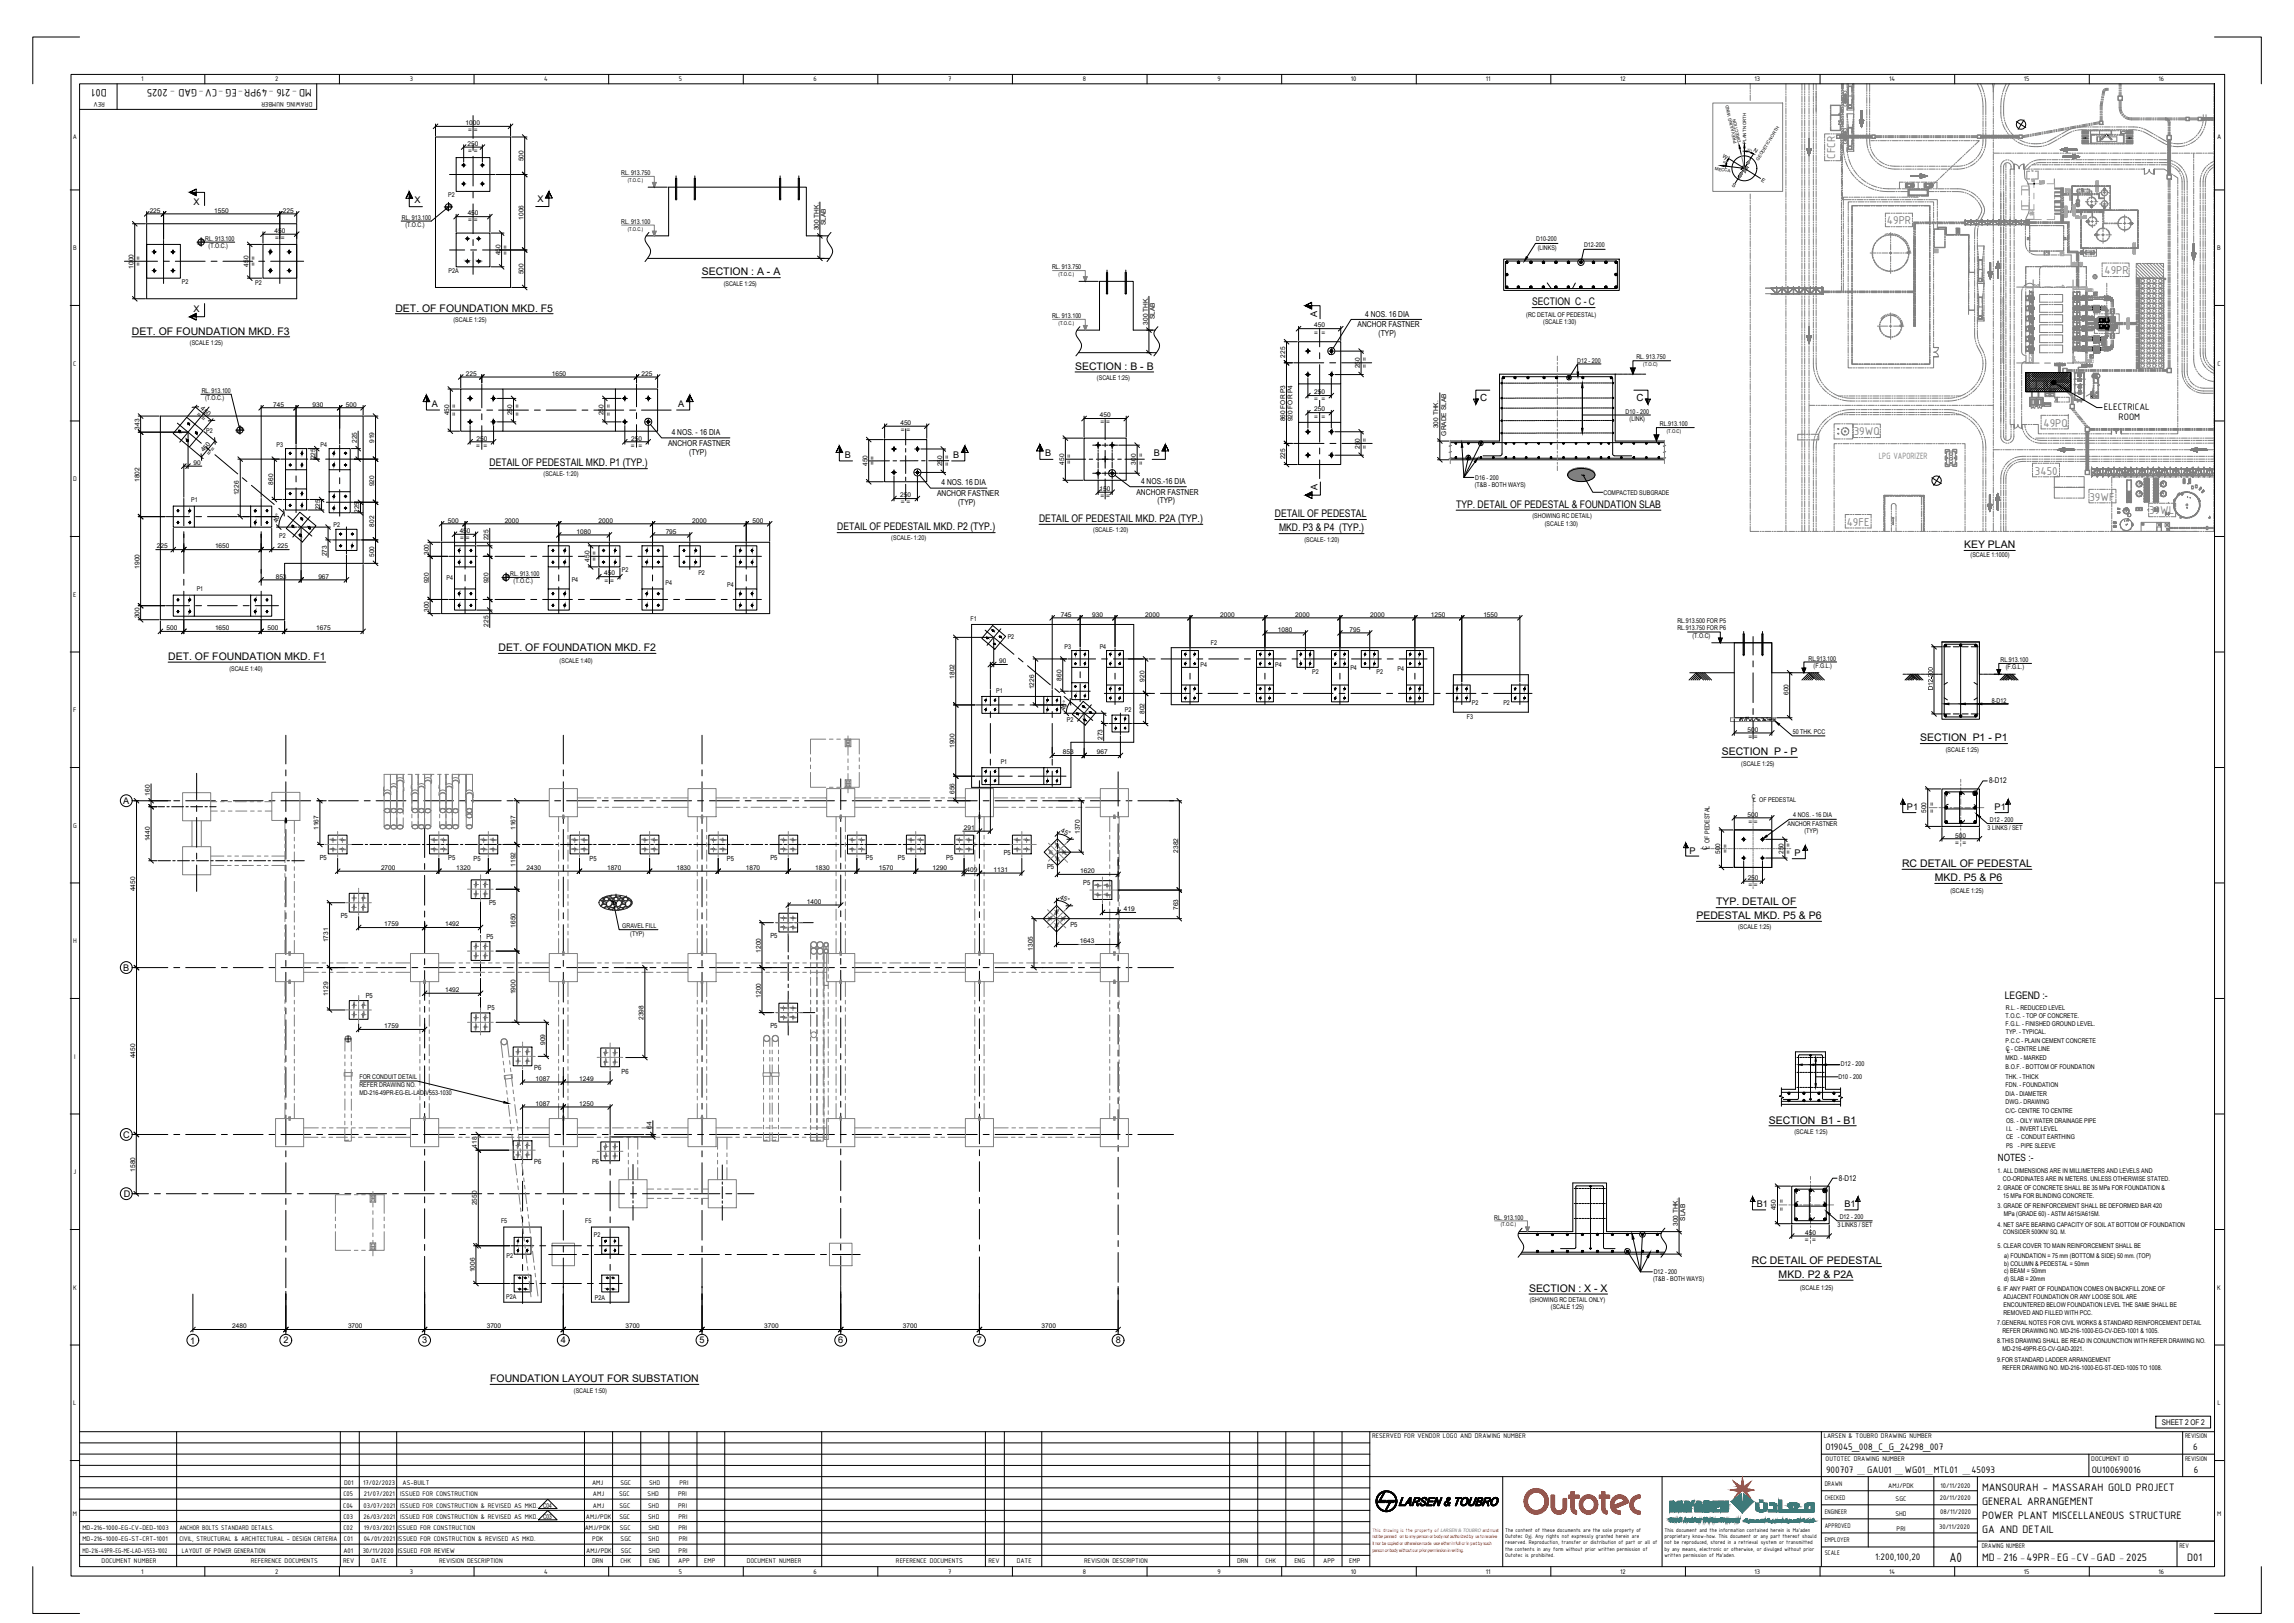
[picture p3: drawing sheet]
<svg xmlns="http://www.w3.org/2000/svg" width="1189mm" height="841mm" viewBox="0 0 1189 841" stroke-linecap="round" stroke-linejoin="round" font-family="sans-serif">
<defs><g id="words">
<text font-size="7.5" x="1010" y="809">A0</text>
<g font-size="6.3" fill="#808080">
<text x="951" y="82" transform="rotate(-90 951 82)">CFCR</text>
<text x="978" y="116">49PR</text>
<text x="1091" y="142">49PR</text>
<text x="1059" y="221">49PQ</text>
<text x="961" y="226">39WQ</text>
<text x="1055" y="246">3450</text>
<text x="1083" y="259">39WF</text>
<text x="1114" y="267">39WL</text>
<text x="957" y="272">49FE</text>
</g>
<g font-size="6">
<text x="55" y="46" transform="rotate(180 55 46)">D01</text>
<text x="162" y="46" transform="rotate(180 162 46)">MD-216 -49PR-EG -CV-GAD - 2025</text>
<text x="1027" y="772">MANSOURAH - MASSARAH GOLD PROJECT</text>
<text x="1027" y="780">GENERAL ARRANGEMENT</text>
<text x="1027" y="787">POWER PLANT MISCELLANEOUS STRUCTURE</text>
<text x="1027" y="794">GA AND DETAIL</text>
<text x="1027" y="809">MD-216 -49PR-EG -CV-GAD -2025</text>
<text x="1134" y="809">D01</text>
</g>
<g font-size="5.4">
<text x="364" y="143">SECTION : A - A</text>
<text x="205" y="161">DET. OF FOUNDATION MKD. F5</text>
<text x="794" y="158">SECTION C - C</text>
<text x="68" y="173">DET. OF FOUNDATION MKD. F3</text>
<text x="557" y="192">SECTION : B - B</text>
<text x="254" y="242">DETAIL OF PEDESTAIL MKD. P1 (TYP.)</text>
<text x="755" y="263">TYP. DETAIL OF PEDESTAL &amp; FOUNDATION SLAB</text>
<text x="661" y="268">DETAIL OF PEDESTAL</text>
<text x="434" y="275">DETAIL OF PEDESTAIL MKD. P2 (TYP.)</text>
<text x="539" y="271">DETAIL OF PEDESTAIL MKD. P2A (TYP.)</text>
<text x="663" y="275">MKD. P3 &amp; P4 (TYP.)</text>
<text x="1018" y="284">KEY PLAN</text>
<text x="87" y="342">DET. OF FOUNDATION MKD. F1</text>
<text x="258" y="337">DET. OF FOUNDATION MKD. F2</text>
<text x="995" y="384">SECTION P1 - P1</text>
<text x="892" y="391">SECTION P - P</text>
<text x="986" y="449">RC DETAIL OF PEDESTAL</text>
<text x="1003" y="457">MKD. P5 &amp; P6</text>
<text x="889" y="469">TYP. DETAIL OF</text>
<text x="879" y="476">PEDESTAL MKD. P5 &amp; P6</text>
<text x="1039" y="518">LEGEND :-</text>
<text x="917" y="582">SECTION B1 - B1</text>
<text x="908" y="655">RC DETAIL OF PEDESTAL</text>
<text x="922" y="662">MKD. P2 &amp; P2A</text>
<text x="792" y="669">SECTION : X - X</text>
<text x="254" y="716">FOUNDATION LAYOUT FOR SUBSTATION</text>
</g>
<g font-size="5.3">
<text x="1090" y="213">ELECTRICAL</text>
<text x="1098" y="218">ROOM</text>
<text x="946" y="752">O19045_008_C_G_24298_007</text>
<text x="1137" y="751">6</text>
<text x="946" y="763">900707 _GAU01 _WG01_MTL01 _45093</text>
<text x="1084" y="763">OU100690016</text>
<text x="1137" y="763">6</text>
<text x="972" y="808">1:200,100,20</text>
</g>
<text font-size="5.2" x="1035" y="602">NOTES :-</text>
<g font-size="5.1">
<text x="767" y="208">C</text>
<text x="848" y="208">C</text>
</g>
<text font-size="5.1" fill="#808080" x="974" y="238">LPG VAPORIZER</text>
<g font-size="4.8">
<text x="100" y="106">X</text>
<text x="215" y="105">X</text>
<text x="279" y="105">X</text>
<text x="100" y="162">X</text>
<text x="683" y="164" transform="rotate(-90 683 164)">A</text>
<text x="224" y="211">A</text>
<text x="351" y="211">A</text>
<text x="438" y="237">B</text>
<text x="494" y="237">B</text>
<text x="542" y="237">B</text>
<text x="598" y="237">B</text>
<text x="683" y="254" transform="rotate(-90 683 254)">A</text>
</g>
<g font-size="4.7">
<text x="64" y="417">A</text>
<text x="988" y="420">P1</text>
<text x="1034" y="420">P1</text>
<text x="876" y="442">P</text>
<text x="930" y="444">P</text>
<text x="64" y="503">B</text>
<text x="64" y="589">C</text>
<text x="64" y="620">D</text>
<text x="910" y="626">B1</text>
<text x="956" y="626">B1</text>
<text x="506" y="696">7</text>
<text x="99" y="696">1</text>
<text x="147" y="696">2</text>
<text x="219" y="696">3</text>
<text x="291" y="696">4</text>
<text x="363" y="696">5</text>
<text x="434" y="696">6</text>
<text x="578" y="696">8</text>
</g>
<g font-size="4.2">
<text x="707" y="164">4 NOS. 16 DIA</text>
<text x="704" y="170">ANCHOR FASTNER</text>
<text x="714" y="174">(TYP)</text>
<text x="348" y="226">4 NOS. - 16 DIA</text>
<text x="346" y="231">ANCHOR FASTNER</text>
<text x="357" y="236">(TYP)</text>
<text x="488" y="251">4 NOS. 16 DIA</text>
<text x="591" y="251">4 NOS.-16 DIA</text>
<text x="486" y="257">ANCHOR FASTNER</text>
<text x="589" y="256">ANCHOR FASTNER</text>
<text x="496" y="262">(TYP)</text>
<text x="600" y="261">(TYP)</text>
</g>
<g font-size="4.1">
<text x="1031" y="406">8-D12</text>
<text x="953" y="612">8-D12</text>
<text x="1120" y="738">SHEET 2 OF 2</text>
</g>
<g font-size="3.8">
<text x="73" y="42">1</text>
<text x="143" y="42">2</text>
<text x="212" y="42">3</text>
<text x="282" y="42">4</text>
<text x="352" y="42">5</text>
<text x="422" y="42">6</text>
<text x="491" y="42">7</text>
<text x="561" y="42">8</text>
<text x="631" y="42">9</text>
<text x="700" y="42">10</text>
<text x="770" y="42">11</text>
<text x="840" y="42">12</text>
<text x="909" y="42">13</text>
<text x="979" y="42">14</text>
<text x="1049" y="42">15</text>
<text x="1119" y="42">16</text>
<text x="54" y="53" transform="rotate(180 54 53)">REV</text>
<text x="162" y="53" transform="rotate(180 162 53)">DRAWING NUMBER</text>
<text x="38" y="72">A</text>
<text x="1149" y="72">A</text>
<text x="38" y="130">B</text>
<text x="1149" y="130">B</text>
<text x="38" y="189">C</text>
<text x="1149" y="189">C</text>
<text x="38" y="249">D</text>
<text x="38" y="309">E</text>
<text x="38" y="369">F</text>
<text x="38" y="429">G</text>
<text x="38" y="489">H</text>
<text x="38" y="549">I</text>
<text x="38" y="608">J</text>
<text x="38" y="668">K</text>
<text x="1149" y="668">K</text>
<text x="38" y="728">L</text>
<text x="1149" y="728">L</text>
<text x="711" y="745">RESERVED FOR VENDOR LOGO AND DRAWING NUMBER</text>
<text x="945" y="745">LARSEN &amp; TOUBRO DRAWING NUMBER</text>
<text x="1132" y="745">REVISION</text>
<text x="946" y="757">OUTOTEC DRAWING NUMBER</text>
<text x="1084" y="757">DOCUMENT ID</text>
<text x="1132" y="757">REVISION</text>
<text x="178" y="770">D01</text>
<text x="188" y="770">17/02/2023</text>
<text x="209" y="770">AS-BUILT</text>
<text x="307" y="770">AMJ</text>
<text x="321" y="770">SGC</text>
<text x="336" y="770">SHD</text>
<text x="352" y="770">PRI</text>
<text x="946" y="770">DRAWN</text>
<text x="979" y="771">AMJ/PDK</text>
<text x="1006" y="771">10/11/2020</text>
<text x="178" y="775">C05</text>
<text x="189" y="775">21/07/2021</text>
<text x="207" y="775">ISSUED FOR CONSTRUCTION</text>
<text x="307" y="775">AMJ</text>
<text x="321" y="775">SGC</text>
<text x="336" y="775">SHD</text>
<text x="351" y="775">PRI</text>
<text x="946" y="777">CHECKED</text>
<text x="982" y="778">SGC</text>
<text x="1005" y="777">20/11/2020</text>
<text x="38" y="786">M</text>
<text x="178" y="781">C04</text>
<text x="188" y="781">03/07/2021</text>
<text x="207" y="781">ISSUED FOR CONSTRUCTION &amp; REVISED AS MKD.</text>
<text x="307" y="781">AMJ</text>
<text x="321" y="781">SGC</text>
<text x="336" y="781">SHD</text>
<text x="351" y="781">PRI</text>
<text x="946" y="785">ENGINEER</text>
<text x="982" y="786">SHD</text>
<text x="1006" y="785">08/11/2020</text>
<text x="1149" y="786">M</text>
<text x="178" y="787">C03</text>
<text x="188" y="787">26/03/2021</text>
<text x="207" y="787">ISSUED FOR CONSTRUCTION &amp; REVISED AS MKD.</text>
<text x="304" y="787">AMJ/PDK</text>
<text x="321" y="787">SGC</text>
<text x="336" y="787">SHD</text>
<text x="352" y="787">PRI</text>
<text x="946" y="792">APPROVED</text>
<text x="43" y="793">MD-216-1000-EG-CV-DED-1003</text>
<text x="93" y="793">ANCHOR BOLTS STANDARD DETAILS.</text>
<text x="178" y="793">C02</text>
<text x="189" y="793">19/03/2021</text>
<text x="206" y="793">ISSUED FOR CONSTRUCTION</text>
<text x="303" y="793">AMJ/PDK</text>
<text x="321" y="793">SGC</text>
<text x="336" y="793">SHD</text>
<text x="352" y="793">PRI</text>
<text x="983" y="793">PRI</text>
<text x="1005" y="792">30/11/2020</text>
<text x="43" y="799">MD-216-1000-EG-ST-CRT-1001</text>
<text x="93" y="799">CIVIL, STRUCTURAL &amp; ARCHITECTURAL - DESIGN CRITERIA</text>
<text x="178" y="799">C01</text>
<text x="188" y="799">04/01/2021</text>
<text x="206" y="799">ISSUED FOR CONSTRUCTION &amp; REVISED AS MKD.</text>
<text x="307" y="799">PDK</text>
<text x="322" y="799">SGC</text>
<text x="336" y="799">SHD</text>
<text x="352" y="799">PRI</text>
<text x="946" y="799">EMPLOYER</text>
<text x="1027" y="802">DRAWING NUMBER</text>
<text x="1129" y="802">REV</text>
<text x="43" y="805">MD-216-49PR-EG-ME-LAD-V553-1002</text>
<text x="94" y="805">LAYOUT OF POWER GENERATION</text>
<text x="178" y="805">A01</text>
<text x="188" y="805">30/11/2020</text>
<text x="206" y="805">ISSUED FOR REVIEW</text>
<text x="304" y="805">AMJ/PDK</text>
<text x="322" y="805">SGC</text>
<text x="336" y="805">SHD</text>
<text x="352" y="805">PRI</text>
<text x="946" y="806">SCALE</text>
<text x="53" y="810">DOCUMENT NUMBER</text>
<text x="73" y="815">1</text>
<text x="130" y="810">REFERENCE DOCUMENTS</text>
<text x="143" y="815">2</text>
<text x="178" y="810">REV</text>
<text x="193" y="810">DATE</text>
<text x="212" y="815">3</text>
<text x="228" y="810">REVISION DESCRIPTION</text>
<text x="282" y="815">4</text>
<text x="307" y="810">DRN</text>
<text x="321" y="810">CHK</text>
<text x="336" y="810">ENG</text>
<text x="351" y="810">APP</text>
<text x="352" y="815">5</text>
<text x="365" y="810">EMP</text>
<text x="387" y="810">DOCUMENT NUMBER</text>
<text x="422" y="815">6</text>
<text x="464" y="810">REFERENCE DOCUMENTS</text>
<text x="491" y="815">7</text>
<text x="512" y="810">REV</text>
<text x="527" y="810">DATE</text>
<text x="561" y="815">8</text>
<text x="562" y="810">REVISION DESCRIPTION</text>
<text x="631" y="815">9</text>
<text x="641" y="810">DRN</text>
<text x="656" y="810">CHK</text>
<text x="671" y="810">ENG</text>
<text x="686" y="810">APP</text>
<text x="699" y="810">EMP</text>
<text x="700" y="815">10</text>
<text x="770" y="815">11</text>
<text x="840" y="815">12</text>
<text x="909" y="815">13</text>
<text x="979" y="815">14</text>
<text x="1049" y="815">15</text>
<text x="1119" y="815">16</text>
</g>
<g font-size="3.7">
<text x="520" y="443">P5</text>
<text x="166" y="446">P5</text>
<text x="232" y="446">P5</text>
<text x="245" y="446">P5</text>
<text x="306" y="446">P5</text>
<text x="377" y="446">P5</text>
<text x="399" y="446">P5</text>
<text x="449" y="446">P5</text>
<text x="465" y="446">P5</text>
<text x="490" y="446">P5</text>
<text x="543" y="450">P5</text>
<text x="561" y="459">P5</text>
<text x="253" y="469">P5</text>
<text x="177" y="476">P5</text>
<text x="399" y="486">P5</text>
<text x="555" y="480">P5</text>
<text x="252" y="486">P5</text>
<text x="190" y="517">P5</text>
<text x="253" y="523">P5</text>
<text x="399" y="533">P5</text>
<text x="277" y="555">P6</text>
<text x="322" y="556">P6</text>
<text x="277" y="603">P6</text>
<text x="307" y="603">P6</text>
</g>
<g font-size="3.4">
<text x="241" y="65">1000</text>
<text x="243" y="68">= =</text>
<text x="242" y="76">250</text>
<text x="243" y="79">= =</text>
<text x="271" y="84" transform="rotate(-90 271 84)">500</text>
<text x="322" y="91">RL. 913.750</text>
<text x="232" y="102">P2</text>
<text x="78" y="110">225</text>
<text x="111" y="110">1550</text>
<text x="147" y="110">225</text>
<text x="208" y="114">RL. 913.100</text>
<text x="242" y="112">450</text>
<text x="271" y="114" transform="rotate(-90 271 114)">1006</text>
<text x="210" y="118">(T.O.C.)</text>
<text x="243" y="115">= =</text>
<text x="322" y="116">RL. 913.100</text>
<text x="424" y="119" transform="rotate(-90 424 119)">300 THK.</text>
<text x="428" y="117" transform="rotate(-90 428 117)">SLAB</text>
<text x="106" y="125">RL. 913.100</text>
<text x="142" y="121">450</text>
<text x="143" y="124">= =</text>
<text x="796" y="125">D10-200</text>
<text x="108" y="129">(T.O.C.)</text>
<text x="263" y="132" transform="rotate(-90 263 132)">= =</text>
<text x="797" y="130">(LINKS)</text>
<text x="821" y="128">D12-200</text>
<text x="73" y="138" transform="rotate(-90 73 138)">= =</text>
<text x="132" y="138" transform="rotate(-90 132 138)">= =</text>
<text x="259" y="132" transform="rotate(-90 259 132)">450</text>
<text x="69" y="139" transform="rotate(-90 69 139)">1000</text>
<text x="129" y="138" transform="rotate(-90 129 138)">450</text>
<text x="233" y="141">P2A</text>
<text x="271" y="142" transform="rotate(-90 271 142)">500</text>
<text x="545" y="140">RL. 913.750</text>
<text x="94" y="147">P2</text>
<text x="132" y="147">P2</text>
<text x="375" y="148">(SCALE 1:25)</text>
<text x="235" y="167">(SCALE 1:25)</text>
<text x="545" y="165">RL. 913.100</text>
<text x="599" y="165" transform="rotate(-90 599 165)">SLAB</text>
<text x="791" y="164">(RC DETAIL OF PEDESTAL)</text>
<text x="595" y="168" transform="rotate(-90 595 168)">300 THK.</text>
<text x="681" y="173">= =</text>
<text x="681" y="170">450</text>
<text x="800" y="168">(SCALE 1:30)</text>
<text x="98" y="179">(SCALE 1:25)</text>
<text x="666" y="185" transform="rotate(-90 666 185)">225</text>
<text x="705" y="191" transform="rotate(-90 705 191)">250</text>
<text x="708" y="191" transform="rotate(-90 708 191)">= =</text>
<text x="817" y="188">D12 - 200</text>
<text x="848" y="186">RL. 913.750</text>
<text x="241" y="195">225</text>
<text x="286" y="195">1650</text>
<text x="333" y="195">225</text>
<text x="569" y="197">(SCALE 1:25)</text>
<text x="105" y="204">RL. 913.100</text>
<text x="106" y="207">(T.O.C.)</text>
<text x="681" y="208">= =</text>
<text x="681" y="204">250</text>
<text x="102" y="215" transform="rotate(40 102 215)">= =</text>
<text x="104" y="212" transform="rotate(40 104 212)">450</text>
<text x="142" y="211">745</text>
<text x="162" y="211">930</text>
<text x="179" y="211">500</text>
<text x="233" y="215" transform="rotate(-90 233 215)">450</text>
<text x="236" y="215" transform="rotate(-90 236 215)">= =</text>
<text x="265" y="215" transform="rotate(-90 265 215)">250</text>
<text x="269" y="215" transform="rotate(-90 269 215)">= =</text>
<text x="313" y="215" transform="rotate(-90 313 215)">250</text>
<text x="316" y="215" transform="rotate(-90 316 215)">= =</text>
<text x="681" y="213">250</text>
<text x="842" y="214">D10 - 200</text>
<text x="467" y="220">450</text>
<text x="570" y="216">450</text>
<text x="570" y="220">= =</text>
<text x="666" y="218" transform="rotate(-90 666 218)">860 FOR P3</text>
<text x="670" y="218" transform="rotate(-90 670 218)">920 FOR P4</text>
<text x="681" y="217">= =</text>
<text x="745" y="222" transform="rotate(-90 745 222)">300 THK.</text>
<text x="845" y="218">(LINK)</text>
<text x="860" y="221">RL.913.100</text>
<text x="72" y="223" transform="rotate(-90 72 223)">343</text>
<text x="107" y="224">P2</text>
<text x="467" y="224">= =</text>
<text x="749" y="226" transform="rotate(-90 749 226)">GRADE SLAB</text>
<text x="143" y="232">P3</text>
<text x="166" y="232">P4</text>
<text x="185" y="230" transform="rotate(-90 185 230)">225</text>
<text x="194" y="230" transform="rotate(-90 194 230)">919</text>
<text x="247" y="232">= =</text>
<text x="247" y="228">250</text>
<text x="327" y="232">= =</text>
<text x="327" y="228">250</text>
<text x="705" y="233" transform="rotate(-90 705 233)">250</text>
<text x="708" y="233" transform="rotate(-90 708 233)">= =</text>
<text x="106" y="234" transform="rotate(-50 106 234)">450</text>
<text x="109" y="237" transform="rotate(-50 109 237)">= =</text>
<text x="164" y="238" transform="rotate(-90 164 238)">225</text>
<text x="666" y="238" transform="rotate(-90 666 238)">225</text>
<text x="100" y="241">90</text>
<text x="450" y="241" transform="rotate(-90 450 241)">450</text>
<text x="453" y="241" transform="rotate(-90 453 241)">= =</text>
<text x="488" y="242" transform="rotate(-90 488 242)">250</text>
<text x="492" y="242" transform="rotate(-90 492 242)">= =</text>
<text x="551" y="241" transform="rotate(-90 551 241)">450</text>
<text x="555" y="240" transform="rotate(-90 555 240)">= =</text>
<text x="589" y="241" transform="rotate(-90 589 241)">300</text>
<text x="592" y="241" transform="rotate(-90 592 241)">= =</text>
<text x="72" y="250" transform="rotate(-90 72 250)">1802</text>
<text x="142" y="251" transform="rotate(-90 142 251)">860</text>
<text x="194" y="252" transform="rotate(-90 194 252)">920</text>
<text x="282" y="247">(SCALE- 1:20)</text>
<text x="765" y="249">D16 - 200</text>
<text x="124" y="257" transform="rotate(-90 124 257)">1226</text>
<text x="467" y="258">250</text>
<text x="570" y="254">150</text>
<text x="764" y="252">(T&amp;B - BOTH WAYS)</text>
<text x="831" y="256">COMPACTED SUBGRADE</text>
<text x="99" y="260">P1</text>
<text x="467" y="261">= =</text>
<text x="570" y="258">= =</text>
<text x="166" y="264" transform="rotate(-90 166 264)">225</text>
<text x="186" y="266" transform="rotate(-90 186 266)">225</text>
<text x="794" y="269">(SHOWING RC DETAIL)</text>
<text x="144" y="271" transform="rotate(-70 144 271)">40°</text>
<text x="173" y="273">P2</text>
<text x="194" y="273" transform="rotate(-90 194 273)">802</text>
<text x="232" y="271">500</text>
<text x="262" y="271">2000</text>
<text x="310" y="271">2000</text>
<text x="359" y="271">2000</text>
<text x="390" y="271">500</text>
<text x="567" y="276">(SCALE- 1:20)</text>
<text x="801" y="273">(SCALE 1:30)</text>
<text x="145" y="279">P2</text>
<text x="238" y="276">450</text>
<text x="239" y="280">= =</text>
<text x="253" y="280" transform="rotate(-90 253 280)">225</text>
<text x="299" y="277">1080</text>
<text x="345" y="277">795</text>
<text x="462" y="280">(SCALE- 1:20)</text>
<text x="676" y="281">(SCALE- 1:20)</text>
<text x="81" y="284">225</text>
<text x="111" y="284">1650</text>
<text x="144" y="284">225</text>
<text x="222" y="287" transform="rotate(-90 222 287)">300</text>
<text x="169" y="288" transform="rotate(-90 169 288)">273</text>
<text x="194" y="289" transform="rotate(-90 194 289)">500</text>
<text x="305" y="291" transform="rotate(-90 305 291)">450</text>
<text x="309" y="291" transform="rotate(-90 309 291)">= =</text>
<text x="1021" y="289">(SCALE 1:1000)</text>
<text x="72" y="295" transform="rotate(-90 72 295)">1900</text>
<text x="143" y="300">853</text>
<text x="165" y="300">967</text>
<text x="264" y="298">RL. 913.100</text>
<text x="313" y="298">450</text>
<text x="322" y="296">P2</text>
<text x="362" y="298">P2</text>
<text x="222" y="302" transform="rotate(-90 222 302)">920</text>
<text x="231" y="301">P4</text>
<text x="253" y="302" transform="rotate(-90 253 302)">920</text>
<text x="266" y="302">(T.O.C.)</text>
<text x="296" y="302">P4</text>
<text x="313" y="302">= =</text>
<text x="345" y="303">P4</text>
<text x="377" y="304">P4</text>
<text x="102" y="306">P1</text>
<text x="222" y="317" transform="rotate(-90 222 317)">300</text>
<text x="72" y="320" transform="rotate(-90 72 320)">300</text>
<text x="503" y="322">F1</text>
<text x="550" y="319">745</text>
<text x="566" y="319">930</text>
<text x="594" y="319">2000</text>
<text x="632" y="319">2000</text>
<text x="671" y="319">2000</text>
<text x="710" y="319">2000</text>
<text x="742" y="319">1250</text>
<text x="769" y="319">1550</text>
<text x="869" y="323">RL.913.500 FOR P5</text>
<text x="86" y="327">500</text>
<text x="111" y="327">1650</text>
<text x="139" y="327">500</text>
<text x="164" y="327">1675</text>
<text x="253" y="325" transform="rotate(-90 253 325)">225</text>
<text x="662" y="327">1080</text>
<text x="699" y="327">795</text>
<text x="869" y="327">RL.913.750 FOR P6</text>
<text x="522" y="331">P2</text>
<text x="627" y="334">F2</text>
<text x="877" y="331">(T.O.C)</text>
<text x="552" y="336">P3</text>
<text x="570" y="336">P4</text>
<text x="119" y="348">(SCALE 1:40)</text>
<text x="290" y="343">(SCALE 1:40)</text>
<text x="518" y="344">90</text>
<text x="622" y="346">P4</text>
<text x="661" y="346">P4</text>
<text x="700" y="347">P4</text>
<text x="724" y="348">P4</text>
<text x="937" y="342">RL.913.100</text>
<text x="940" y="346">(F.G.L.)</text>
<text x="1037" y="343">RL.913.100</text>
<text x="1039" y="347">(F.G.L.)</text>
<text x="495" y="352" transform="rotate(-90 495 352)">1802</text>
<text x="550" y="353" transform="rotate(-90 550 353)">860</text>
<text x="593" y="353" transform="rotate(-90 593 353)">920</text>
<text x="680" y="349">P2</text>
<text x="713" y="349">P2</text>
<text x="516" y="359">P1</text>
<text x="536" y="357" transform="rotate(-90 536 357)">1226</text>
<text x="1002" y="358" transform="rotate(-90 1002 358)">D12-200</text>
<text x="763" y="365">P2</text>
<text x="779" y="365">P2</text>
<text x="927" y="360" transform="rotate(-90 927 360)">600</text>
<text x="1032" y="364">8-D12</text>
<text x="552" y="369" transform="rotate(-70 552 369)">40°</text>
<text x="583" y="369">P2</text>
<text x="593" y="370" transform="rotate(-90 593 370)">802</text>
<text x="553" y="374">P2</text>
<text x="760" y="373">F3</text>
<text x="571" y="383" transform="rotate(-90 571 383)">273</text>
<text x="906" y="379">500</text>
<text x="906" y="383">= =</text>
<text x="929" y="381">50 THK. PCC</text>
<text x="495" y="388" transform="rotate(-90 495 388)">1900</text>
<text x="1008" y="389">(SCALE 1:25)</text>
<text x="519" y="396">P1</text>
<text x="551" y="391">853</text>
<text x="568" y="391">967</text>
<text x="902" y="397">(SCALE 1:25)</text>
<text x="78" y="412" transform="rotate(-90 78 412)">160</text>
<text x="495" y="411" transform="rotate(-90 495 411)">656</text>
<text x="908" y="414">C</text>
<text x="909" y="415">L OF PEDESTAL</text>
<text x="906" y="423">500</text>
<text x="929" y="423">4 NOS. - 16 DIA</text>
<text x="998" y="421" transform="rotate(-90 998 421)">500</text>
<text x="1002" y="421" transform="rotate(-90 1002 421)">= =</text>
<text x="165" y="430" transform="rotate(-90 165 430)">1167</text>
<text x="267" y="430" transform="rotate(-90 267 430)">1167</text>
<text x="500" y="430">291</text>
<text x="550" y="431" transform="rotate(23 550 431)">45°</text>
<text x="906" y="427">= =</text>
<text x="926" y="428">ANCHOR FASTNER</text>
<text x="935" y="432">(TYP)</text>
<text x="1030" y="430">3 LINKS / SET</text>
<text x="1031" y="426">D12 - 200</text>
<text x="78" y="436" transform="rotate(-90 78 436)">1440</text>
<text x="560" y="432" transform="rotate(-90 560 432)">1370</text>
<text x="1013" y="438">= =</text>
<text x="1013" y="434">500</text>
<text x="611" y="442" transform="rotate(-90 611 442)">2382</text>
<text x="885" y="441" transform="rotate(-90 885 441)">C</text>
<text x="886" y="440" transform="rotate(-90 886 440)">L OF PEDESTAL</text>
<text x="892" y="443" transform="rotate(-90 892 443)">500</text>
<text x="895" y="442" transform="rotate(-90 895 442)">= =</text>
<text x="924" y="443" transform="rotate(-90 924 443)">250</text>
<text x="928" y="443" transform="rotate(-90 928 443)">= =</text>
<text x="267" y="449" transform="rotate(-90 267 449)">1192</text>
<text x="197" y="451">2700</text>
<text x="236" y="451">1320</text>
<text x="273" y="451">2430</text>
<text x="315" y="451">1870</text>
<text x="351" y="451">1830</text>
<text x="386" y="451">1870</text>
<text x="422" y="451">1830</text>
<text x="455" y="451">1570</text>
<text x="483" y="451">1290</text>
<text x="501" y="452">409</text>
<text x="515" y="452">1131</text>
<text x="560" y="452">1620</text>
<text x="906" y="456">250</text>
<text x="70" y="462" transform="rotate(-90 70 462)">4450</text>
<text x="906" y="460">= =</text>
<text x="549" y="466" transform="rotate(23 549 466)">45°</text>
<text x="1011" y="463">(SCALE 1:25)</text>
<text x="418" y="468">1400</text>
<text x="582" y="472">419</text>
<text x="611" y="471" transform="rotate(-90 611 471)">763</text>
<text x="231" y="480">1492</text>
<text x="199" y="480">1759</text>
<text x="267" y="481" transform="rotate(-90 267 481)">1650</text>
<text x="323" y="481">GRAVEL FILL</text>
<text x="327" y="485">(TYP)</text>
<text x="901" y="481">(SCALE 1:25)</text>
<text x="170" y="488" transform="rotate(-90 170 488)">1731</text>
<text x="560" y="489">1643</text>
<text x="394" y="494" transform="rotate(-90 394 494)">1200</text>
<text x="535" y="493" transform="rotate(-90 535 493)">1305</text>
<text x="231" y="514">1492</text>
<text x="267" y="515" transform="rotate(-90 267 515)">1900</text>
<text x="170" y="516" transform="rotate(-90 170 516)">1129</text>
<text x="394" y="517" transform="rotate(-90 394 517)">1200</text>
<text x="1039" y="528">T.O.C. - TOP OF CONCRETE.</text>
<text x="1039" y="523">R.L. - REDUCED LEVEL</text>
<text x="199" y="533">1759</text>
<text x="334" y="528" transform="rotate(-90 334 528)">2398</text>
<text x="1039" y="532">F.G.L. - FINISHED GROUND LEVEL.</text>
<text x="1039" y="536">TYP. - TYPICAL.</text>
<text x="282" y="541" transform="rotate(-90 282 541)">909</text>
<text x="1039" y="540">P.C.C - PLAIN CEMENT CONCRETE</text>
<text x="1040" y="545">C - CENTRE LINE</text>
<text x="1040" y="546">L</text>
<text x="70" y="548" transform="rotate(-90 70 548)">4450</text>
<text x="1039" y="550">MKD. - MARKED</text>
<text x="954" y="553">D12 - 200</text>
<text x="1039" y="554">B.O.F. - BOTTOM OF FOUNDATION</text>
<text x="186" y="559">FOR CONDUIT DETAIL</text>
<text x="186" y="563">REFER DRAWING NO.</text>
<text x="278" y="560">1087</text>
<text x="300" y="560">1249</text>
<text x="953" y="559">D10 - 200</text>
<text x="1039" y="559">THK. - THICK</text>
<text x="1039" y="563">FDN. - FOUNDATION</text>
<text x="186" y="567">MD-216-49PR-EG-EL-LAD-V553-1030</text>
<text x="1039" y="568">DIA - DIAMETER</text>
<text x="278" y="573">1087</text>
<text x="300" y="573">1250</text>
<text x="1039" y="572">DWG.- DRAWING</text>
<text x="1039" y="577">C/C- CENTRE TO CENTRE</text>
<text x="1040" y="582">OS. - OILY WATER DRAINAGE PIPE</text>
<text x="338" y="585" transform="rotate(-90 338 585)">64</text>
<text x="930" y="587">(SCALE 1:25)</text>
<text x="1040" y="586">I.L - INVERT LEVEL</text>
<text x="1040" y="590">CE - CONDUIT EARTHING</text>
<text x="247" y="595" transform="rotate(-90 247 595)">418</text>
<text x="1040" y="595">PS - PIPE SLEEVE</text>
<text x="70" y="607" transform="rotate(-90 70 607)">1580</text>
<text x="1035" y="608">1. ALL DIMENSIONS ARE IN MILLIMETERS AND LEVELS AND</text>
<text x="1038" y="612">CO-ORDINATES ARE IN METERS. UNLESS OTHERWISE STATED.</text>
<text x="1035" y="617">2. GRADE OF CONCRETE SHALL BE 35 MPa FOR FOUNDATION &amp;</text>
<text x="1038" y="621">15 MPa FOR BLINDING CONCRETE.</text>
<text x="247" y="625" transform="rotate(-90 247 625)">2550</text>
<text x="920" y="627" transform="rotate(-90 920 627)">450</text>
<text x="924" y="627" transform="rotate(-90 924 627)">= =</text>
<text x="1035" y="626">3. GRADE OF REINFORCEMENT SHALL BE DEFORMED BAR 420</text>
<text x="1038" y="630">MPa (GRADE 60) - ASTM A615/A615M.</text>
<text x="260" y="634">F5</text>
<text x="303" y="634">F5</text>
<text x="774" y="632">RL. 913.100</text>
<text x="870" y="635" transform="rotate(-90 870 635)">300 THK.</text>
<text x="873" y="633" transform="rotate(-90 873 633)">SLAB</text>
<text x="952" y="636">3 LINKS / SET</text>
<text x="953" y="632">D12 - 200</text>
<text x="1035" y="636">4. NET SAFE BEARING CAPACITY OF SOIL AT BOTTOM OF FOUNDATION</text>
<text x="308" y="641">P2</text>
<text x="935" y="640">450</text>
<text x="935" y="644">= =</text>
<text x="1035" y="646">5. CLEAR COVER TO MAIN REINFORCEMENT SHALL BE</text>
<text x="263" y="652">P2</text>
<text x="1039" y="652">a) FOUNDATION = 75 mm (BOTTOM &amp; SIDE) 50 mm. (TOP)</text>
<text x="246" y="659" transform="rotate(-90 246 659)">1006</text>
<text x="1039" y="656">b) COLUMN &amp; PEDESTAL = 50mm</text>
<text x="1039" y="660">c) BEAM = 50mm</text>
<text x="857" y="664">(T&amp;B - BOTH WAYS)</text>
<text x="857" y="660">D12 - 200</text>
<text x="1039" y="664">d) SLAB = 20mm</text>
<text x="933" y="668">(SCALE 1:25)</text>
<text x="1035" y="669">6. IF ANY PART OF FOUNDATION COMES ON BACKFILL ZONE OF</text>
<text x="262" y="673">P2A</text>
<text x="308" y="674">P2A</text>
<text x="793" y="675">(SHOWING RC DETAIL ONLY)</text>
<text x="1038" y="677">ENCOUNTERED BELOW FOUNDATION LEVEL THE SAME SHALL BE</text>
<text x="1038" y="673">ADJACENT FOUNDATION OR ANY LOOSE SOIL ARE</text>
<text x="804" y="678">(SCALE 1:25)</text>
<text x="1038" y="681">REMOVED AND FILLED WITH PCC.</text>
<text x="120" y="688">2480</text>
<text x="180" y="688">3700</text>
<text x="252" y="688">3700</text>
<text x="324" y="688">3700</text>
<text x="396" y="688">3700</text>
<text x="468" y="688">3700</text>
<text x="540" y="688">3700</text>
<text x="1035" y="687">7.GENERAL NOTES FOR CIVIL WORKS &amp; STANDARD REINFORCEMENT DETAIL</text>
<text x="1035" y="696">8.THIS DRAWING SHALL BE READ IN CONJUNCTION WITH REFER DRAWING NO.</text>
<text x="1038" y="691">REFER DRAWING NO. MD-216-1000-EG-CV-DED-1001 &amp; 1005.</text>
<text x="1038" y="700">MD-216-49PR-EG-CV-GAD-2021.</text>
<text x="1035" y="706">9.FOR STANDARD LADDER ARRANGEMENT</text>
<text x="1038" y="710">REFER DRAWING NO. MD-216-1000-EG-ST-DED-1005 TO 1008.</text>
<text x="297" y="722">(SCALE 1:50)</text>
<text x="281" y="781">C04</text>
<text x="281" y="787">C03</text>
</g>
<text font-size="3.2" x="1038" y="640">CONSIDER 500KN/ SQ. M.</text>
<g font-size="3">
<text x="780" y="794">The content of these documents are the sole property of</text>
<text x="780" y="797">Outotec Oyj. Any rights not expressly granted herein are</text>
<text x="863" y="794">This document and the information contained herein is Ma'aden</text>
<text x="863" y="797">proprietary know-how. This document or any part thereof should</text>
<text x="780" y="800">reserved. Reproduction, transfer or distribution of part or all of</text>
<text x="780" y="804">the contents in any form without prior written permission of</text>
<text x="863" y="800">not be reproduced, stored in a retrieval system or transmitted</text>
<text x="863" y="804">by any means, electronic or otherwise, or divulged without prior</text>
<text x="780" y="807">Outotec is prohibited.</text>
<text x="863" y="807">written permission of Ma'aden.</text>
</g>
<g font-size="2.8">
<text x="893" y="81" transform="rotate(32 893 81)">W</text>
<text x="909" y="78" transform="rotate(33 909 78)">N</text>
<text x="913" y="94" transform="rotate(32 913 94)">E</text>
<text x="897" y="96" transform="rotate(31 897 96)">S</text>
</g>
<g font-size="2.7">
<text x="325" y="94">(T.O.C.)</text>
<text x="325" y="119">(T.O.C.)</text>
<text x="549" y="143">(T.O.C.)</text>
<text x="549" y="168">(T.O.C.)</text>
<text x="852" y="190">(T.O.C)</text>
<text x="864" y="224">(T.O.C)</text>
<text x="778" y="635">(T.O.C.)</text>
</g>
<text font-size="2.7" fill="#f00" x="711" y="794">This drawing is the property of</text>
<g font-size="2.4" fill="#f00">
<text x="711" y="797">not be passed on to any person or body not authorized by us to receive</text>
<text x="711" y="801">it nor be copied or otherwise made use either in full or in part by such</text>
<text x="711" y="804">person or body without our prior permission in writing.</text>
</g>
<text font-size="2.4" fill="#808080" x="747" y="794">LARSEN &amp; TOUBRO and must</text>
<g font-size="2.2">
<text x="900" y="74" transform="rotate(-103 900 74)">PREVAILING WIND</text>
<text x="902" y="73" transform="rotate(-103 902 73)">DIRECTION</text>
<text x="905" y="74" transform="rotate(-90 905 74)">PLANT NORTH</text>
<text x="911" y="83" transform="rotate(-58 911 83)">GEODETIC NORTH</text>
<text x="889" y="88" transform="rotate(7 889 88)">MECCA</text>
</g>
<g font-size="2.1">
<text x="905" y="78" transform="rotate(16 905 78)">32°</text>
<text x="894" y="85" transform="rotate(-70 894 85)">25°</text>
</g>
<g font-size=".4" fill="#808080">
<text x="1054" y="195" transform="rotate(-90 1054 195)">SPACE</text>
<text x="1060" y="197">2</text>
<text x="1064" y="194">1</text>
<text x="1068" y="197">5</text>
<text x="1069" y="197">7</text>
<text x="1070" y="197">8</text>
<text x="1070" y="197">9</text>
<text x="1071" y="197">10</text>
<text x="1071" y="197">10A</text>
<text x="1071" y="195" transform="rotate(-90 1071 195)">SPACE</text>
<text x="1072" y="195">23</text>
<text x="1072" y="196">22</text>
<text x="1061" y="200">4</text>
<text x="1061" y="198">3</text>
<text x="1063" y="200">26</text>
<text x="1063" y="199">25</text>
<text x="1064" y="198">12</text>
<text x="1065" y="198">14</text>
<text x="1067" y="198">11</text>
<text x="1068" y="198">15</text>
<text x="1068" y="200">20</text>
<text x="1068" y="198">16</text>
<text x="1069" y="198">17</text>
<text x="1070" y="201">21</text>
<text x="1071" y="198">18</text>
<text x="1072" y="201">24</text>
<text x="1073" y="200">19</text>
</g>
<g font-size=".3" fill="#808080">
<text x="1073" y="196" transform="rotate(-90 1073 196)">LP</text>
<text x="1073" y="195" transform="rotate(-90 1073 195)">HVAC</text>
<text x="1054" y="200" transform="rotate(-90 1054 200)">PRAYER</text>
<text x="1054" y="200" transform="rotate(-90 1054 200)">ROOM</text>
<text x="1058" y="200" transform="rotate(-90 1058 200)">REST</text>
<text x="1058" y="200" transform="rotate(-90 1058 200)">ROOM</text>
<text x="1062" y="200" transform="rotate(-90 1062 200)">WC</text>
<text x="1070" y="198" transform="rotate(-90 1070 198)">17A</text>
<text x="1072" y="201">LP</text>
</g>
</g></defs>
<!-- layer: 0 -->
<g fill="none" stroke="#000" stroke-width=".52">
<path d="M227 64l-2 3M241 75l-2 2M251 75l-2 2M266 64l-3 3M271 70l2 2M102 98l-4 2 4 1v-3l-4 2h8v7M271 89l2 3M69 115l2 2M77 110l-2 2M86 110l-2 2M146 110l-2 2M155 110l-2 2"/>
<path d="M210 103l2-4 2 4h-4l2-4v8h7M238 111l-3 2M255 111l-2 2M259 120l2 2M286 103l-2-4-1 4h3l-2-4v8h-6M128 125l3 3M137 120l-2 3M155 120l-2 3M259 137l2 2M271 128l2 3M424 133l2 2M424 121l2 2"/>
<path d="M832 129h-11l-2 7M69 154l2 2M106 157v7h-8l4 2v-4l-4 2 4 2M128 143l3 2M271 148l2 2M364 144h40M680 157l-4 1 4 2v-3l-4 1h8v7M794 159h33M68 175h82M205 163h82M594 170l3 2M666 176l2 2"/>
<path d="M674 169l-2 3M696 169l-2 3M737 166h-37l-9 14M240 194l-2 3M251 194l-2 3M331 194l-2 3M342 194l-2 3M557 193h41M594 182l3 2M666 187l2 2M704 193l3 2M704 181l3 2"/>
<path d="M818 189l-5 7M1050 193v1M1052 193l-2 2M1053 193l-3 3M1054 193l-4 4M1055 193l-5 5M1056 193l-6 6M1057 193l-7 7M1058 193l-8 8M1059 193l-9 9M1060 193l-10 10M1061 193l-10 10"/>
<path d="M1062 193l-9 10M1064 193l-10 10M1065 193l-10 10M1065 199l22 12h2M1066 193l-10 10M1067 193l-10 10M1068 193l-10 10M1069 193l-10 10M1070 193l-10 10M1071 193l-10 10M1072 193l-10 10M1073 193l-10 10"/>
<path d="M1073 194l-8 9M1073 195l-7 8M1073 196l-6 7M1073 198l-5 5M1073 199l-4 4M1073 200l-3 3M72 214l2 3M103 211h-3M111 218h-3M137 210l-3 3M155 210l-3 3M177 210l-2 3"/>
<path d="M189 210l-2 3M193 214l3 3M219 208l2-3 2 3h-4l2-3v7h7M232 200l3 3M265 217l2 3M265 205l2 3M312 217l3 3M312 205l3 3M359 208l-2-3-1 3h3l-2-3v7h-6M460 220l-3 2M482 220l-3 2M563 216l-2 2"/>
<path d="M585 216l-3 2M679 204l-2 2M679 213l-2 2M691 204l-2 2M691 213l-2 2M764 207h2l-1 2zM772 202h-7v7M847 202h7v7M853 207h2l-1 2zM1073 201l-2 2M1073 202l-1 1M72 223l2 2"/>
<path d="M104 235v4M111 227l1 3M123 237l3 2M141 237l2 2M163 237l2 2M163 231l2 3M184 237l3 2M184 231l3 3M193 237l3 2M232 222l3 3M245 228l-3 2M257 228l-2 2"/>
<path d="M325 228l-2 2M337 220l6 7h35M337 228l-2 2M433 234l2-3 2 3h-4l2-3v8h7M449 227l2 2M488 231l2 3M502 234l-2-3-2 3h4l-2-3v8h-7M537 234l2-4 2 4h-4l2-4v8h7M551 226l2 2M588 229l3 3M606 234l-2-4-2 4h4l-2-4v8h-7M666 229l2 2"/>
<path d="M666 240l2 2M704 223l3 2M704 235l3 2M745 237l2 2M745 227l2 3M761 237l-2 10h5M767 230l-8 17M96 240l-2 3M99 240l-3 3M141 258l2 2M165 258l3 2M186 259l2 2"/>
<path d="M193 259l3 2M254 243h82M449 248l2 3M464 257l-2 3M477 246l5 7h29M477 257l-3 3M488 244l2 2M551 248l2 2M570 254l-2 2M578 254l-3 2M578 246l8 6h29M588 244l3 2"/>
<path d="M684 250v7h-7l3 1v-3l-3 2 3 1M820 246h.1M820 246h1M820 246l5 9h6M72 266l2 3M123 266l3 3M143 272l3 2M147 264v3M165 263l3 3M169 272l2 2M169 279l2 2M186 265l2 2"/>
<path d="M193 279l3 2M222 280l2 2M230 270l-2 3M237 276l-3 2M242 270l-2 3M248 276l-3 2M291 270l-3 3M291 276l-3 2M317 276l-2 2M339 270l-2 3M339 276l-2 2M359 276l-3 2"/>
<path d="M388 270l-2 3M400 270l-2 3M434 276h82M538 272h85M661 269h47M663 277h44M755 264h106M91 284l-2 2M96 284l-2 2M137 299l-3 3M137 284l-3 2M142 284l-2 2"/>
<path d="M157 299l-2 3M181 299l-3 3M193 291l3 2M222 287l2 3M253 287l2 3M253 282l2 2M305 282l2 2M305 293l2 2M312 298l-3 2M323 298l-3 2M1018 285h26M72 313l2 2"/>
<path d="M72 320l2 2M222 309l2 3M222 317l2 2M253 309l2 3M253 315l2 2M547 319l-3 2M561 319l-2 2M579 319l-2 2M618 319l-3 2M657 319l-3 2M696 319l-3 2M734 319l-2 2"/>
<path d="M759 319l-3 2M789 319l-3 2M84 326l-2 2M96 326l-2 2M137 326l-3 2M149 326l-3 2M189 326l-2 2M258 339h82M494 329l3 2M657 327l-3 2M678 327l-3 2M696 327l-3 2"/>
<path d="M711 327l-2 2M1001 334l3 2M87 343h82M514 343l-2 3M516 343l-2 3M535 340l3 3M550 340l2 3M550 357l2 2M592 340l3 3M592 358l3 3M926 347l3 3M494 364l3 2"/>
<path d="M535 364l3 2M551 368l3 3M555 362v3M571 368l2 3M571 374l2 2M592 374l3 2M900 379l-2 2M919 379l-2 2M926 371l3 2M1001 369l3 2M547 390l-3 3M563 390l-2 3"/>
<path d="M582 390l-3 3M892 392h40M995 385h45M70 414l2 2M77 417l3 2M77 414l3 2M165 414l2 2M267 414l2 2M494 414l3 2M494 401l3 2M559 414l3 2M610 414l2 2"/>
<path d="M998 408l2 2M1030 405h-2l-4 6M165 436l2 3M267 436l2 3M509 429l-3 3M514 429l-2 3M549 431l-2 2M553 435h3M891 429l2 2M900 423l-2 2M919 423l-2 2M924 434l2 2"/>
<path d="M998 427l2 2M1008 433l-3 3M1027 433l-2 3M77 445l3 2M176 450l-2 3M229 450l-3 3M254 450l-2 3M267 460l2 2M302 450l-3 3M338 450l-3 3M373 450l-2 3M410 450l-3 3"/>
<path d="M445 450l-2 3M476 450l-3 3M501 451l-3 3M501 450l-3 3M509 451l-3 3M531 451l-3 3M549 452l-2 2M559 440l3 3M581 452l-3 2M610 460l2 2M891 448l2 3M905 455l-3 3"/>
<path d="M915 455l-3 3M924 443l2 3M986 450h67M1003 458h35M170 467l2 2M187 479l-2 3M221 479l-2 3M250 479l-2 3M316 466l2 1M318 467l1 1M318 467l3 15h20M394 477l2 2"/>
<path d="M410 468l-3 2M437 468l-3 2M535 475l2 2M549 465l-3 3M552 469h4M573 472l-3 2M581 472l-3 2M610 475l2 2M879 477h65M889 470h42M267 492l2 2M549 488l-3 3"/>
<path d="M581 488l-3 3M70 500l2 3M170 500l2 3M221 514l-2 2M250 514l-2 2M333 500l2 3M394 500l2 3M535 500l2 3M170 522l2 3M187 532l-2 3M221 532l-2 3M267 529l2 2"/>
<path d="M282 529l2 2M394 523l2 3M272 560l-2 2M282 546l2 3M293 560l-2 2M317 560l-2 2M333 547l2 2M272 572l-2 3M293 572l-2 3M317 572l-2 3M69 587l3 2M70 587l2 2"/>
<path d="M247 587l2 2M247 595l2 2M337 588l3 2M337 587l3 2M917 583h45M69 617l3 3M920 613l2 3M952 611h-2l-4 6M851 640l-1 19M869 637l2 2M920 633l2 2M930 639l-3 3"/>
<path d="M949 639l-2 3M245 644l3 3M247 644l2 3M843 648l7 11h6M869 649l2 2M908 656h67M245 664l3 2M792 671h41M922 663h38M101 688l-2 2M149 688l-2 2M221 688l-2 2"/>
<path d="M293 688l-2 2M365 688l-2 2M437 688l-3 2M509 688l-3 2M581 688l-3 2M254 717h108M279 782l5-5 5 5zM284 783l5 5h-10z"/>
<circle cx="819" cy="136" r="1.6"/>
<circle cx="690" cy="182" r="1.8"/>
<circle cx="813" cy="196" r="1.2"/>
<circle cx="336" cy="219" r="1.8"/>
<circle cx="761" cy="237" r="1.2"/>
<circle cx="767" cy="230" r="1.2"/>
<circle cx="475" cy="245" r="1.8"/>
<circle cx="576" cy="245" r="1.8"/>
<circle cx="1024" cy="411" r="1.2"/>
<circle cx="946" cy="617" r="1.2"/>
<circle cx="851" cy="640" r="1.5"/>
<circle cx="843" cy="648" r="1.5"/>
</g>
<!-- layer: CI-EXISTING -->
<g fill="none" stroke="#808080" stroke-width=".52">
<path d="M907 43v3M907 47h.1M907 48v1M907 49v3M926 43v4M926 47v1M926 49h.1M926 50v3M926 54h.1M926 55h.1M926 56v3M926 60h.1"/>
<path d="M934 43v4M934 47v1M934 49h.1M934 50v3M934 54h.1M934 55h.1M934 56v3M934 60h.1M935 43v4M935 47v1M935 49h.1M935 50v3"/>
<path d="M935 54h.1M935 55h.1M935 56v3M935 60h.1M938 43v4M938 47v1M938 49h.1M938 50v3M938 54h.1M938 55h.1M938 56v3M938 60h.1"/>
<path d="M940 43v3M940 47v1M940 48v1M940 50v3M940 53v1M940 55h.1M940 56v3M940 59v1M941 43v3M941 47v12M941 59v1M949 56v-2h5v5"/>
<path d="M949 60h5M949 57v1M949 58v1M949 60v2M953 59l1 1M954 60v3h-1M954 59v-4h-5v5M954 59h-1M954 43v3M954 47h.1M954 48v1M954 49v3"/>
<path d="M954 53v1M954 54v1M954 55v4M954 59v1M955 43v4M955 48h.1M955 49v1M955 50v3M955 54v1M955 55v1M955 56v4M955 43v3"/>
<path d="M955 47h.1M955 48v1M955 49v3M955 53h.1M955 55v3M955 59v1M956 48v-1l1 1v6a1 1 0 0 1-1 1 1 1 0 0 1-1-1zM956 53h1M956 49h1M956 49h1l-1 5v-1zM956 51h.1M956 50h1l-1 2z"/>
<path d="M956 48v6M957 43v3M957 46v1M957 47v1M957 49v3M957 52v1M957 54h.1M957 55v2M957 59v2M957 59h4M958 54h.1M958 47h.1"/>
<path d="M958 46v1M958 45v1M958 53h.1M958 52v1M958 56h2M958 45h2zM958 56h.1M958 45v2M958 51v3M958 51v3h2v-3M958 48v-3h2v3M958 49h.1"/>
<path d="M958 50v1M958 43v2M958 50v2M958 56v-1h2v1h-2v-2h2v2h-2M958 55v1M958 45h1M959 54h.1M960 55v1M960 56h.1M960 47h.1M960 45v2M960 51v3"/>
<path d="M960 49h.1M960 50v1M960 45v1M960 46v1M960 52h.1M960 53h.1M960 50v2M960 43v7h-2v-5h2M960 52v1M960 54h.1M960 55l1 2h-4M961 43v15"/>
<path d="M961 59v2M961 59l-1 2M965 57v5h1l-1 4-1-4h1zM967 43v4M967 48v1M967 49v1M967 51v3M967 54v1M967 55v1M967 57v3M969 43v4M969 48v1"/>
<path d="M969 49v1M969 51v3M969 54v1M969 55v1M969 57v3M1025 43l2 5M1026 43l2 5M1027 48v1M1027 49v1M1027 51l1 8M1028 48v1M1029 49v1"/>
<path d="M1029 51v8M1033 43v5v-5M1033 48v4M1033 53h.1M1033 54v1M1033 55v3M1033 59h.1M1037 51v10M1038 49l-1 1M1038 48v1M1039 51l-1 9M1039 49v1"/>
<path d="M1039 48v1M1040 43l-2 5M1041 43l-1 5M1088 58h.1M1088 59v1M1089 52l-1 5M1089 58h.1M1089 59h.1M1089 51v1M1089 50v1M1089 52v5M1089 59v1"/>
<path d="M1090 51l-1 1M1090 50v1M1090 53l-1 4M1090 51v1M1093 46l-2 1-1 2M1093 46l-3 1-1 2M1093 47h-2l-1 3M1098 50h2v2h-2zM1098 52v5l1 2M1098 43v2M1098 45v1M1098 47h.1"/>
<path d="M1098 48v2M1099 52v5l1 2M1099 43v2M1099 45v1M1099 47h.1M1099 48v2M1099 52v5l1 1M1100 60h.1M1100 59v1M1100 59h1M1101 60h1M1142 59v5"/>
<path d="M1143 59v6M1147 43v4M1147 47v1M1147 49h.1M1147 50v3M1147 54h.1M1147 55h.1M1147 56v3M1147 60h.1M926 61v1M926 62v3M926 66v1"/>
<path d="M926 67v1M926 68v3M926 72v1M926 73v1M926 75v3M926 78v1M926 80h.1M934 61v1M934 62v3M934 66v1M934 67v1M934 68v3"/>
<path d="M934 72v1M934 73v1M934 75v3M934 78v1M934 80h.1M935 61v1M935 62v3M935 66v1M935 67v1M935 68v3M935 72v1M935 73v1"/>
<path d="M935 75v3M935 78v1M935 80h.1M936 77h1l1-5v5h1l-1 3-2-3h1l1-5v5h1l-1 3-2-3h1l1-5v5h1l-1 3-2-3h1l1-5v5h1l-1 3-2-3h1l1-5v5h1l-1 3-2-3h1l1-5v5h1l-1 3-2-3h1l1-5v5h1l-1 3-2-3h1l1-5v5h1l-1 3-2-3h1l1-5v5h1l-1 3-2-3h1l1-5v5h1h-1v-5l-1 5h-1l2 3 1-3-1 3M937 72l1 5h1l-1 3-2-3h1zM938 61v1M938 62v3M938 66v1M938 67v1M938 68v3M938 72v1M938 73v1"/>
<path d="M938 75v3M938 78v1M938 80h.1M940 61h.1M940 62v3M940 66h.1M940 67h.1M940 68v3M940 72h.1M940 73v1M940 74v3M940 78v1"/>
<path d="M940 79v1M941 61h.1M941 62v3M941 66h.1M941 67h.1M941 68v3M941 72h.1M941 73v1M941 74v3M941 78v1M941 79v1M946 72v1"/>
<path d="M946 74h.1M946 75v3M946 78v1M946 80h.1M948 69h-2v3M949 63v-3h5v3M949 63v1M949 64v1M949 63h.1M949 69h.1M950 69h1M951 69h3v3"/>
<path d="M952 70h2v2h-2zM952 70h1v2h-1zM953 63l1 1-1 1M954 65v3h-5v-3M954 65h.1M954 63h.1M954 65l-1-1 1 1M954 63h-1M954 65v3h-5v-2M954 71h16M954 70h16M954 72v1"/>
<path d="M954 74h.1M954 75v3M954 78v1M954 80h.1M954 60v1M954 62v3M954 65v1M954 67h.1M954 68v3M954 72h.1M954 73h.1M954 74v3"/>
<path d="M954 78h.1M954 79v1M955 60v1M955 61v1M955 63v3M955 66v1M955 68h.1M955 69v3M955 73h.1M955 74h.1M955 75v3M955 79h.1"/>
<path d="M955 80v1M955 74l1 6M955 61v4M955 65v1M955 68v3M955 71v1M956 67h1v6a1 1 0 0 1-1 1 1 1 0 0 1-1-1zM956 68l1 1-1 4v-1zM956 72h1M956 69h1zM956 69h1l-1 3zM956 70v1"/>
<path d="M956 68v5M957 78v-2v3M957 62h.1M957 63h.1M957 64v3M957 68h.1M957 69v1M957 70v3M957 74v1M957 75v1M957 78h4M957 76v2"/>
<path d="M958 80v1M958 62h.1M958 75v1M958 63v1M958 68h.1M958 67h.1M958 74v1M958 74h.1M958 66h2zM958 77h2M958 64v2M958 77h.1"/>
<path d="M958 66v3M958 73v2M958 72v4h2v-4M958 69v-3h2v3M958 70v1M958 71v1M958 72h.1M958 71v3M958 77v-1h2v1h-2v-1h2v1h-2M958 76v1M958 66h1M958 76h.1"/>
<path d="M959 72h1M959 76h.1M960 76v1M960 77h.1M960 66v3M960 73v2M960 70v1M960 71v1M960 67h.1M960 68h.1M960 73v1M960 74v1"/>
<path d="M960 71v2M960 64v7h-2v-5h2M960 74h.1M960 63v1M960 72h3M960 75v1M960 62h.1M960 76l1 2M961 61v6M961 68v5M961 74v4M964 62h1v-5v5h1l-1 4-1-4h1v-5v5h1l-1 4-1-4h1v-5v5h1l-1 4-1-4h1v-5v5h1l-1 4-1-4h1v-5v5h1l-1 4-1-4h1v-5v5h1l-1 4-1-4h1v-5v5h1l-1 4-1-4h1v-5v5h1l-1 4-1-4h1v-5v5h1l-1 4-1-4h1v-5v5h1h-1v-5v5h-1l1 4 1-4-1 4"/>
<path d="M964 72h1M965 72h1M966 70h4v2h-4M967 69l1 8M967 60v1M967 62h.1M967 63v3M967 67h.1M967 68h.1M968 77v1M969 78v1M969 69v7"/>
<path d="M969 60v1M969 62h.1M969 63v3M969 67h.1M969 68h.1M969 80l2 2M969 76v1M970 73h1M970 77v1M970 70h-16v2h3M970 70h2v2h-2zM970 79l2 2"/>
<path d="M972 73h1M972 71h3M972 70h3M973 73h1M975 73h3M976 71h.1M976 70h.1M977 71h1M977 70h1M978 73h1M978 71h3M978 70h3"/>
<path d="M979 73h1M981 73h3M982 71h1M982 70h1M983 71h1M983 70h1M984 73h1M984 71h4M984 70h4M986 73h.1M987 73h3M988 71h1"/>
<path d="M988 70h1M989 71h1M989 70h1M991 73h.1M991 71h3M991 70h3M992 73h.1M993 73h3M994 71h1M994 70h1M996 71h.1M996 70h.1"/>
<path d="M997 73h.1M997 71h3M997 70h3M998 73h1M999 73h3M1000 71h1M1000 70h1M1002 71h.1M1002 70h.1M1003 73h1M1003 71h3M1003 70h3"/>
<path d="M1004 73h1M1005 73h3M1007 71h.1M1007 70h.1M1008 71h.1M1008 70h.1M1009 73h1M1009 71h3M1009 70h3M1010 73h1M1012 73h3M1013 71h.1"/>
<path d="M1013 70h.1M1014 71h1M1014 70h1M1015 73h1M1015 71h3M1015 70h3M1016 73h1M1018 73h3M1018 80h.1M1019 71h1M1019 70h1M1020 71h1"/>
<path d="M1020 70h1M1021 77l-2 2M1021 73h1M1021 71h3M1021 70h3M1022 76v1M1023 73h.1M1023 76h.1M1024 73h2l-3 2M1025 70h2v2h-2zM1025 70h1v2h-1zM1026 79l-1 2"/>
<path d="M1027 71h19M1027 70h19M1027 77v1M1027 76v1M1028 80l-2 2M1028 69l-1 7M1028 60v1M1028 61v1M1028 63v3M1028 66v1M1028 67v1M1028 78v1"/>
<path d="M1029 77l-1 1M1029 69v8M1029 60v1M1029 61v1M1029 63v3M1029 66v1M1029 67v1M1029 72h1M1031 72h.1M1032 72h3M1033 79h3M1033 60v1"/>
<path d="M1033 61v3M1033 65v1M1033 66v1M1033 67v4M1033 71v1M1033 72v1M1033 74v3M1033 77v1M1033 79h.1M1033 80v3M1035 72h1M1037 72h.1"/>
<path d="M1037 79h.1M1037 62v1M1038 63v1M1038 64l1 3M1038 72h3M1038 79h1M1039 61v1M1039 62v1M1039 63l1 3M1039 79h3M1040 68h.1M1040 69h1"/>
<path d="M1041 67h.1M1041 70l2 2M1041 68h1M1042 72h.1M1042 69l2 2M1043 72h1M1043 79h1M1044 72v1M1044 70h2v2h-2M1044 79h1M1045 73h.1M1045 71v1"/>
<path d="M1045 79h4M1046 74l3 1M1046 72h.1M1046 70h-19v2h2M1046 70h2v2h-2zM1047 73l3 1M1049 75h1M1049 79h1M1050 74h1M1050 75l1 1M1050 79h1M1051 74h1"/>
<path d="M1051 70h-3M1051 76h7M1051 70l-3 1M1052 71h-4M1052 79h3M1053 70h-1M1053 71h-1M1054 69h-1M1054 70h-1M1055 79h1M1057 79h.1M1058 69h-4"/>
<path d="M1058 69l-3 1M1058 70h-3M1058 79h3M1058 74h-5M1059 68l-1 1M1059 69h-1M1059 69l-1 1M1059 74h-1M1059 76h.1M1060 68h-1M1060 69h-1M1060 74h.1"/>
<path d="M1061 75h-1M1062 79h.1M1063 79h.1M1064 68h-3M1064 68l-3 1M1064 79h3M1065 67h-1M1065 68h-1M1066 71l-5 3M1066 67h-1M1066 68h-1M1066 72l-5 3"/>
<path d="M1066 68h.1M1067 70l-1 1M1067 72h.1M1068 79h.1M1068 70h-1M1068 78l3-2v1l5 1h-5v1zM1068 71h.1M1069 79h1M1070 66l-3 1M1070 67h-3M1070 67l-3 1M1070 79h3"/>
<path d="M1071 66h-1M1071 67h-1M1071 76v1l5 1h-5v1l-3-1 3-2v1l5 1h-5v1l-3-1 3-2v1l5 1h-5v1l-3-1 3-2v1l5 1h-5v1l-3-1 3-2v1l5 1h-5v1l-3-1 3-2v1l5 1h-5v1l-3-1 3-2v1l5 1h-5v1l-3-1 3-2v1l5 1h-5v1l-3-1 3-2v1l5 1h-5v1l-3-1 3-2v1l5 1h-5v1v-1h5l-5-1v-1l-3 2 3 1-3-1M1072 66h-1M1072 66v1M1072 67h.1M1073 67l-5 2M1074 68l-5 3M1074 79h.1M1074 66v1M1075 68h-1M1075 79h1"/>
<path d="M1076 66h-1M1076 65l-3 1M1076 66h-3M1076 66l-3 1M1076 68h-1M1076 79h3M1077 65h-1M1077 66h-1M1078 65h.1M1078 66h.1M1079 70v1M1079 71v1"/>
<path d="M1079 68v2v-2h3M1079 75v-2v2h3M1079 68v2M1079 73v2M1080 68v2M1080 70v1M1080 71v1M1080 73v2M1080 79h1M1081 68v2M1081 70v1M1081 71v1"/>
<path d="M1081 73v2M1081 79h1M1081 66h-5M1081 67h-4M1082 68v2M1082 70v1M1082 71v1M1082 73v2M1082 64l-3 1M1082 65h-3M1082 65l-3 1M1082 66h1"/>
<path d="M1082 67h1M1082 75h2M1083 79h3M1083 64h-1M1083 64l-1 1M1083 65h.1M1083 66h1M1083 67h1M1083 70v5h18v-5h-3M1083 68v2M1083 70h12M1084 64h.1"/>
<path d="M1084 65h.1M1084 68h-2v2M1084 66h4M1084 67h4M1085 75h1M1085 68h1M1086 70h-2v4h4M1086 79h1M1086 75h1M1086 68h1M1086 70h1M1087 71v2"/>
<path d="M1087 71h.1M1087 71h1M1087 68h-4v2M1087 79h1M1088 68h3M1088 70h.1M1088 63h2v2h-2zM1088 64h-3M1088 64l-3 1M1088 63l-3 1M1088 68v2M1088 66h1"/>
<path d="M1088 67h1M1088 74h1M1088 71h9v2h-9M1088 73h-1M1088 63h2v1h-2zM1088 71v2M1088 60v3M1089 71v2M1089 79h3M1089 60v2M1089 72v1M1089 72h1"/>
<path d="M1089 66h1M1089 67h1M1089 74h1M1089 60v3M1090 71v1M1090 71h1M1090 68h4v2h-4M1090 71h.1M1091 66h3M1091 67h3M1091 74h3M1091 70h-2"/>
<path d="M1091 68h1M1092 79h1M1092 68h1M1093 70h2M1093 71h.1M1093 71v1M1094 79h.1M1094 68h3M1094 72h.1M1094 68v2M1094 66h1M1094 67h1"/>
<path d="M1094 74h1M1095 72l-1 1M1095 79h3M1096 66h.1M1096 67h.1M1096 74h.1M1096 70h.1M1097 66h3M1097 67h3M1097 70h.1M1097 70h1M1097 75h1"/>
<path d="M1097 68h1M1098 70h2v4h-3M1099 79h.1M1099 75h.1M1099 68h.1M1099 68v2M1099 68h2v1h-2zM1100 79h.1M1100 68h2v2M1100 60l1 1M1100 66h1M1100 67h1"/>
<path d="M1101 60v1M1101 79h3M1101 61l3 1h5M1102 61l2 1h5M1102 66h.1M1102 67h.1M1102 73v2h-2M1102 68h3v2M1102 70v1M1102 71v1M1102 60l7 1M1102 68v2"/>
<path d="M1102 73v2M1103 68v2M1103 70v1M1103 71v1M1103 73v2M1103 66h5M1103 67h5M1104 68v2M1104 70v1M1104 71v1M1104 73v2M1105 68v2"/>
<path d="M1105 70v1M1105 71v1M1105 73v2M1105 79h.1M1105 73v2h-3M1106 79h1M1107 79h3M1108 68h1M1109 66h.1M1109 62h1M1109 68h1M1109 61h1"/>
<path d="M1110 66v1M1111 68l4 3M1111 62h.1M1111 61h.1M1111 79h.1M1111 67l5 2M1112 62h3M1112 61h3M1112 79h1M1113 79h3M1116 62h.1M1116 61h.1"/>
<path d="M1116 71h1M1116 70h1M1117 62h.1M1117 61h.1M1117 79h1M1117 72h1M1117 70l1 1M1118 62h8M1118 61h8M1118 72l5 3M1118 79h1M1119 71l4 3"/>
<path d="M1120 79h3M1122 62l2 1v2v-1M1122 61l2 1 1 3M1122 62l2 1v2M1123 70h2v2h-2zM1123 79h1M1123 77v-5h2v19M1123 77v1M1123 79h.1M1123 80v3M1124 72v19M1124 75h.1"/>
<path d="M1124 66v1M1124 67v1M1124 68v2M1124 74h1M1124 79h1M1125 66v1M1125 67v1M1125 68v2M1125 72v19M1125 76h.1M1125 74h1M1126 79h3"/>
<path d="M1126 62h1M1126 61h1M1128 62h.1M1128 61h.1M1129 62h4M1129 61h4M1129 79h1M1131 79h.1M1131 74h-5M1132 79h3M1132 75l-6 1M1132 74h.1"/>
<path d="M1133 61h2v2h-2zM1133 61h1v1h-1zM1134 75h-1M1134 74h-1M1135 75h-1M1135 62h4M1135 61h4M1136 79h.1M1137 72l-3 1M1137 79v3M1138 71h-1M1138 73l-3 1"/>
<path d="M1138 79h3M1139 70h-1M1139 72h-1M1139 61h2v2h-2zM1139 61h2v1h-2zM1140 71h-1M1141 67l-2 3M1141 61h6v1h-6M1141 62h6v3M1141 61h6M1141 62h6M1141 66h.1"/>
<path d="M1141 65h.1M1142 68l-2 3M1142 79h.1M1142 67h.1M1143 66h-1M1143 61h-2v1h2M1143 79h1M1143 62h1M1144 79h3M1144 62h1M1146 62h1M1147 66v1"/>
<path d="M1147 67v1M1147 68v3M1147 72v1M1147 73v1M1147 75v3M1147 78v1M1147 80h.1M926 81v3M926 84v1M926 86h.1M926 87v3M926 91h.1"/>
<path d="M926 92h.1M926 93v3M926 97h.1M926 98v1M926 99v3M934 81v3M934 84v1M934 86h.1M934 87v3M934 91h.1M934 92h.1M934 93v3"/>
<path d="M934 97h.1M934 98v1M934 99v3M935 81v3M935 84v1M935 86h.1M935 87v3M935 91h.1M935 92h.1M935 93v3M935 97h.1M935 98v1"/>
<path d="M935 99v3M938 81v3M938 84v1M938 86h.1M938 87v3M938 91h.1M938 92h.1M938 93v3M938 97h.1M938 98v1M938 99v3M940 80v4"/>
<path d="M940 84v1M940 85v1M940 87v3M940 90v1M940 92h.1M940 93v3M940 96v1M940 98h.1M940 99v3M941 80v4M941 84v1M941 85v1"/>
<path d="M941 87v3M941 90v1M941 92h.1M941 93v3M941 96v1M941 98h.1M941 99v3M946 81v2h2M949 83h.1M950 83h1M954 81v2h-3M954 80v3"/>
<path d="M954 84h.1M954 85v1M954 86v3M954 90v1M954 91v1M954 92v4M954 96v1M954 97v1M954 99v3M955 100v3h4M955 81v3M955 85h.1"/>
<path d="M955 86v1M955 87v3M955 91v1M955 92v1M955 93v4M955 97v1M955 98v1M956 81v1M956 82v1M956 83l2 3M958 81v1M958 87h.1"/>
<path d="M958 82l1 3M958 88h1M959 89l2 2M959 86h1M960 87h.1M961 88l2 2M961 92h1M962 93h1M963 91h.1M963 94l3 2M964 92h.1M965 93l2 1"/>
<path d="M966 96h1M967 96l1 1M968 95h.1M968 97l3 1M969 95v1M970 96l3 1M971 83h1M972 98v1M972 84h.1M972 82h1M973 84l3 2M973 99h1"/>
<path d="M973 83h.1M973 97h1M974 83l3 2M974 99h8M975 97v1M976 98h7M976 86l1 1M977 85h1M977 87h1M978 86h1M978 87l6 1M979 86h5"/>
<path d="M983 99h.1M983 98h1M984 99h.1M985 98h.1M985 99h4M985 88h1M985 86h1M986 98h3M986 88h1M986 86h1M986 94h-2v4M987 94h1"/>
<path d="M988 88h3M988 86h3M988 97h.1M988 95h.1M988 95v2M988 95h4M988 97h4M988 94h1M989 95v2M989 95l-1 1 1 1M989 97h.1M989 95h.1"/>
<path d="M989 95h1M989 97h1zM989 98h10v3h-10zM989 98l10 1v2h-10v-2M989 94h4M990 98h.1M990 95v1M990 95v2M990 96v1M990 91h5v-1l4 1-4 1v-1zM991 98h.1M991 96h.1"/>
<path d="M991 96h1M991 97h.1M991 95h.1M991 95h1M991 88h1M991 86h1M991 96v1M992 95h.1M992 97h.1M992 95v1M992 97h-1M992 95h-1v2h1"/>
<path d="M992 98h3M992 96v1M992 96h-1M992 96h.1M992 88h1M992 86h1M993 98h-4v3h4M993 98h-4v4h4M993 94h1M993 98h1M994 88h3M994 86h3"/>
<path d="M994 94v4M994 94h1M994 98h1M996 98h3v3h-3M996 94h3M996 98h3v4h-3M997 98h1M997 97h.1M997 95v2M997 97h1M997 95h1M997 95h.1"/>
<path d="M997 95h4M997 97h4M997 88h1M997 86h1M998 95h.1M998 97h.1M998 95v2M998 95v2zM998 98h3M999 97h.1M999 95h.1M999 95h1z"/>
<path d="M999 97h1zM999 88h.1M999 86h.1M999 91l-4-1 4 1-4 1v-1h-5h5v-1v1h-5h5v1l4-1-4-1v1h-5h5v1l4-1-4-1v1h-5h5v1l4-1-4-1v1h-5h5v1l4-1-4-1v1h-5h5v1l4-1-4-1v1h-5h5v1l4-1-4-1v1h-5h5v1l4-1-4-1v1h-5h5v1l4-1-4-1v1h-5h5v1l4-1-4-1v1h-5h5v1M999 98v1M999 94h1M999 99h3M1000 96v-1v2M1000 96v1M1000 88h3M1000 86h3M1001 94h.1"/>
<path d="M1001 96h.1M1001 96h1M1001 97h.1M1001 95h.1M1001 95h1M1001 96h-1h1M1002 95v1M1002 97h-1M1002 95h-2v2h2M1002 96h-1M1002 96v1M1002 94h2v4"/>
<path d="M1002 96h.1M1002 98h.1M1003 99h1M1003 98h1M1003 94l-2 2M1004 88h.1M1004 86h.1M1004 93v1M1004 99h1M1004 98h3M1005 88h.1M1005 86h.1"/>
<path d="M1005 93h.1M1005 99h4M1006 88h3M1006 86h3M1008 90l-2 2M1008 98h1M1009 89l-1 1M1009 99h1M1009 98h1M1010 88l-1 1M1010 88h.1M1010 86h.1"/>
<path d="M1010 99h1M1011 98h8M1011 88h1M1011 86h1M1012 99l6 1M1012 86l-2 2M1013 85h.1M1014 84h.1M1017 81l-3 3M1017 86h-5M1018 81h-1M1018 87l-6 1"/>
<path d="M1018 86h.1M1018 100h1M1019 99h1M1019 87h.1M1020 85h-1M1020 99h1M1021 86l-1 1M1022 100l2 1M1023 83l-3 2M1024 83h-1M1024 84l-3 2M1024 82h.1"/>
<path d="M1025 84h-1M1026 83h-1M1033 83v1M1033 85h.1M1033 86v3M1033 90h.1M1033 91v1M1033 92v3M1033 96h.1M1033 97v1M1033 98v3M1037 91h.1"/>
<path d="M1037 92h.1M1037 93v3M1037 97h.1M1037 98v1M1037 99v3M1038 91h.1M1038 92h.1M1038 93v3M1038 97h.1M1038 98v1M1038 99v3M1039 83l-2 3v4"/>
<path d="M1040 85v2M1040 87v1M1040 89h.1M1040 90v3M1040 94h.1M1040 95h.1M1040 96v3M1040 100h.1M1040 83h-1M1041 83h.1M1042 83l2 3v5M1042 91v1"/>
<path d="M1042 92v1M1042 94v3M1042 97v1M1042 99h.1M1042 100v3M1042 88v-2a1.9 1.9 0 0 0-2-2 1.9 1.9 0 0 0-2 2v4M1044 88h-2v3M1044 91v1M1044 92v1M1044 94v3M1044 97v1M1044 99h.1"/>
<path d="M1044 100v3M1044 85a2.5 2.5 0 0 1 2 3l1-2 2-1M1044 85v3zM1049 85v3zM1051 85l-2 3M1051 88h1M1052 84v1M1052 86l-1 2h-2v4l3 5v5M1053 88h.1M1053 85h2M1053 85v1M1053 84h.1"/>
<path d="M1054 88h3M1054 85h.1M1056 85h.1M1057 83h3M1057 85h1M1057 84h3M1057 83h-3M1057 84l-2 1M1058 88h.1M1058 85h3M1059 88h.1M1060 88h3"/>
<path d="M1061 83h1M1061 84h1M1062 85h1M1062 83h1M1062 84h1M1063 85h1M1063 83h3M1063 84h3M1064 88h.1M1065 85h3M1065 98h3M1065 97h4v5"/>
<path d="M1065 99h3M1065 100h3M1065 88h1M1066 88h3M1067 83h1M1067 84h1M1068 97v5h-3M1068 85h1M1068 97v5M1068 83h1M1068 84h1M1069 97v5"/>
<path d="M1069 81h5v-1l4 1-4 1v-1zM1069 85h1M1070 83h3M1070 84h3M1070 88h1M1071 85h3M1071 88h1M1072 88h3M1073 83h1M1073 84h1M1074 96v2zM1074 99h.1"/>
<path d="M1074 100h.1M1074 96l2 1zM1074 85h1M1075 83h.1M1075 84h.1M1076 85h.1M1076 83h3M1076 84h3M1076 96h-2v2M1076 99h2M1076 88h1M1077 96h.1"/>
<path d="M1077 97h.1M1077 98v2v-2h6v2v-2M1077 100h6M1077 85h3M1077 88h1M1078 98h.1M1078 100h.1M1078 81l-4-1 4 1-4 1v-1h-5h5v-1v1h-5h5v1l4-1-4-1v1h-5h5v1l4-1-4-1v1h-5h5v1l4-1-4-1v1h-5h5v1l4-1-4-1v1h-5h5v1l4-1-4-1v1h-5h5v1l4-1-4-1v1h-5h5v1l4-1-4-1v1h-5h5v1l4-1-4-1v1h-5h5v1l4-1-4-1v1h-5h5v1M1078 96h1M1078 97h1M1079 88h3M1079 99h.1"/>
<path d="M1079 98h.1M1079 98v1M1079 96h3M1079 97h3M1079 98v2M1079 83h1M1079 84h1M1080 99h.1M1080 99h1M1081 85h.1M1081 83h.1M1081 84h.1"/>
<path d="M1081 99h2M1082 98h.1M1082 100h.1M1082 85h.1M1082 83h3M1082 84h3M1082 88h1M1083 96h.1M1083 97h.1M1083 85h3M1083 88h1M1084 99v1"/>
<path d="M1084 96h1M1084 97h1M1084 99v1h1M1085 88h3M1085 96h3M1085 97h3M1086 83h.1M1086 84h.1M1087 85h.1M1087 83h.1M1087 84h.1M1088 85h1"/>
<path d="M1088 100h1l1 1 1 1M1088 83h3M1088 84h3M1088 88h1M1089 96h1M1089 97h1M1089 100v1h2M1089 85h3M1089 99h.1M1090 88h.1M1090 100h1M1090 98h.1"/>
<path d="M1090 98v1M1090 98h1v1h-1zM1090 98v1v-1M1090 98h1zM1090 96h1M1090 97h1M1091 100h.1M1091 98l1 1v1M1091 97v1l1 1v1h1M1091 99v2M1091 98h.1M1091 88h3"/>
<path d="M1091 98v1v-1M1091 97l3-1v2M1092 83h.1M1092 84h.1M1093 85h1M1093 83h1M1093 84h1M1094 96v2zM1094 99h.1M1094 100h.1M1094 85h1M1094 83h3"/>
<path d="M1094 84h3M1095 88h.1M1095 85h3M1096 88h.1M1097 88h3M1098 83h1M1098 84h1M1099 85h1M1099 83h1M1099 84h1M1100 85h1M1100 83h4"/>
<path d="M1100 84h4M1101 88h.1M1102 85h3M1102 88h1M1103 88h3M1104 83h1M1104 84h1M1105 85h1M1105 83h1M1105 84h1M1106 85h1M1107 83h3"/>
<path d="M1107 84h3M1107 88h1M1108 85h3M1108 88h1M1109 88h2M1110 83h1M1110 84h1M1111 88v2zM1111 88h.1M1111 90h2l1-2 1 2h1M1111 85h1M1112 83h.1"/>
<path d="M1112 84h.1M1113 85h.1M1113 83h3M1113 84h3M1114 85h3M1116 88v2zM1116 83h1M1116 84h1M1117 88h5l2 1M1118 85h.1M1118 83h.1M1118 84h.1"/>
<path d="M1119 85h.1M1119 84l6 1M1119 83h4l3 1M1120 85l4 1M1123 91h2v2h-2zM1123 84h.1M1123 85v1M1123 86v5h2v-5M1124 93v4M1124 98h.1M1124 99v1M1124 89l1 1"/>
<path d="M1125 93v4M1125 98h.1M1125 99v1M1125 86h.1M1125 90h1M1126 85h.1M1126 86l1 1M1126 91l3 1v3M1127 84h.1M1127 85v1M1127 87l2 2M1128 86l2 2"/>
<path d="M1128 84v1M1129 96v1M1129 97v1M1129 98v3M1129 85l2 2M1130 90h.1M1130 89h.1M1130 91h.1M1130 89h1M1131 92v7M1131 99v1M1131 90h.1"/>
<path d="M1131 91l1 8M1131 88h1M1132 99v1M1132 89h.1M1133 90v3v6M1133 99v1M1137 83h.1M1137 84h.1M1137 85v3M1137 89h.1M1137 90v1M1137 91v3"/>
<path d="M1137 95v1M1137 96v1M1137 97v3M1140 98h.1M1140 99h.1M1140 100v3M1140 92v5M1141 91h.1M1141 90h.1M1142 98h.1M1142 99h.1M1142 100v3"/>
<path d="M1143 90l-1 7M1143 98h.1M1143 99h.1M1143 100v3M1143 89v1M1143 87l-2 2M1143 91v6M1144 88l-1 1M1144 90v1M1144 86h.1M1145 89h-1M1145 85h-1"/>
<path d="M1147 84l-1 1M1147 86l-2 2M1147 85l-3 3M1147 81v3M1147 84v1M1147 86h.1M1147 87v3M1147 91h.1M1147 92h.1M1147 93v3M1147 97h.1M1147 98v1"/>
<path d="M1147 99v3M907 101v2M907 104h.1M907 105v1M907 106v3M907 110v1M907 111v1M907 112v3M907 116v1M907 117v1M907 119v3M926 103v1"/>
<path d="M926 104v1M926 105v4M926 109v1M926 110v1M926 112v3M926 115v1M926 117h.1M926 118v3M934 103v1M934 104v1M934 105v4M934 109v1"/>
<path d="M934 110v1M934 112v3M934 115v1M934 117h.1M934 118v3M935 103v1M935 104v1M935 105v4M935 109v1M935 110v1M935 112v3M935 115v1"/>
<path d="M935 117h.1M935 118v3M938 103v1M938 104v1M938 105v4M938 109v1M938 110v1M938 112v3M938 115v1M938 117h.1M938 118v3M940 103h.1"/>
<path d="M940 104h.1M940 105v3M940 109h.1M940 110v1M940 111v3M940 115v1M940 116v1M940 117v4M941 103h.1M941 104h.1M941 105v3M941 109h.1"/>
<path d="M941 110v1M941 111v3M941 115v1M941 116v1M941 117v4M954 102v1M954 104h.1M954 105v3M954 109h.1M954 110h.1M954 111v3M954 115h.1"/>
<path d="M954 116v1M954 117v3M955 107v1M955 108v1M955 110v3M955 113v1M955 114v1M955 116v3M955 119v1M958 102h-3v4M958 110h.1M958 111v1"/>
<path d="M958 112v3M958 116h.1M958 117v1M958 118v3M958 102h1M960 102h.1M960 110h.1M960 111v1M960 112v3M960 116h.1M960 117v1M960 118v3"/>
<path d="M960 105h-2v4M960 103h1M961 105h.1M961 102h3M961 103h1M962 105h.1M962 103h4M963 107h-3v2M963 105h3M964 107h.1M965 102h.1M965 107h.1"/>
<path d="M966 102h.1M966 107h3M966 103h1M967 105h.1M967 102h3M967 103h1M968 105h1M969 103h3M969 105h3M970 107h.1M971 102h.1M971 107h1"/>
<path d="M972 102h1M972 107h3M972 103h1M973 105h.1M973 102h3M974 103h.1M974 105h1M975 103h3M975 105h3M976 107h1M977 102h.1M977 116v1h2"/>
<path d="M977 113v1M977 114v1M977 107h1M978 102h1M978 107h4M979 103h.1M979 105h1M979 102h3M979 110h-2v2M980 103h.1M980 110h1M980 117h1"/>
<path d="M980 105h1M981 103h3M981 110h1M981 117h1M982 105h3M982 107h1M983 110h3M983 117h3M983 102h1M983 107h1M984 102h1M985 107h3"/>
<path d="M985 103h.1M985 105h1M985 102h4M986 103h1M986 110h1M986 117h1M986 105h1M987 103h3M988 110h.1M988 117h.1M988 105h3M988 107h1"/>
<path d="M989 110h2v2M989 101h.1M989 102h1M990 107h.1M990 102h1M991 107h3M991 103h.1M991 116v1h-2M991 113v1M991 114v1M991 105h1M992 102h2"/>
<path d="M992 120h.1M992 103h1M993 105h.1M993 120v1M993 101h1M993 102h1M993 103h3M994 105h3M994 115h-2v4M994 101h1M994 102h1M994 107h1"/>
<path d="M995 116h-3v3M995 116h-2v3M995 115h1M995 116h1M996 107h.1M996 115h1M996 116h1M997 116h.1M997 107h3v2v-2zM997 103h1M997 115h3M998 105h.1"/>
<path d="M998 115h3M998 116h3M998 103h1M999 105h.1M999 101h.1M1000 103h4v3M1000 105h2v2M1000 107v2M1000 110h.1M1000 111v1M1000 112v3M1000 116h.1"/>
<path d="M1000 117v1M1000 118v3M1001 115h1M1001 116h1M1002 116h.1M1002 107v1M1002 109h.1M1002 110v3M1002 114h.1M1002 115h.1M1002 116v3M1002 120h.1"/>
<path d="M1002 115h1M1003 116h.1M1004 115h3M1004 116h3M1004 107v1M1004 108v1M1004 110v3M1004 113v1M1004 114v1M1004 116v3M1004 119v-1h5v3h4M1004 119v-1h5v4h4"/>
<path d="M1007 115h1M1008 116h.1M1008 118v4h5h-5v-4h-3v1M1009 115h.1M1009 116h.1M1009 116h1M1010 115h3M1010 116h3M1013 115h1M1014 115h.1M1014 118h2v3h-2zM1014 116h.1"/>
<path d="M1014 119h.1M1014 120h.1M1014 119v1M1015 119h-1M1015 119h.1M1015 120h.1M1015 115h.1M1015 119v1M1015 116h1M1016 115h2M1016 116h2M1018 116h.1"/>
<path d="M1018 115h.1M1018 114h.1M1018 114v2M1018 116l1 1M1019 115h.1M1018 114l1 1M1018 114h1M1019 117h.1M1019 116h.1M1018 116h1M1018 114l1 2zM1018 116h34"/>
<path d="M1019 116v1M1019 114v2zM1019 114h.1M1019 114h33M1019 114v2M1019 115h2M1019 116h-1M1019 116h2M1019 114l-1 1M1019 114v3M1020 100h.1M1021 101l2 2"/>
<path d="M1021 114h.1M1021 115l3 1M1021 114v2M1021 115l-2 1M1021 114l-2 2M1021 116h.1M1021 116h-2M1021 116h3M1021 114v2zM1021 114h18l-3 1M1021 115h.1M1021 116h18h-3"/>
<path d="M1021 114v1M1021 114l3 2M1021 115h3M1023 116h-4h2M1023 114h-4M1024 118l-1 6M1024 103h.1M1024 117h.1M1024 116h.1M1024 115v1M1024 114h.1M1024 114v1"/>
<path d="M1024 115h.1M1024 114v2M1024 115h3M1024 116h3M1024 102h1M1025 104h.1M1025 118v5M1025 105a6 6 0 0 1 0 9l-1 1M1025 117v1M1025 103h1M1026 116h-1M1026 104a7 7 0 0 1 0 10v1"/>
<path d="M1027 114l-3 2M1027 115l-3 1M1027 114h.1M1027 114v2M1027 116h.1M1027 115h.1M1027 114v1M1027 116h-3M1027 114l3 2M1027 116h3M1027 115l3 1M1027 115h3"/>
<path d="M1030 116h.1M1030 114h.1M1030 115h.1M1030 114v2M1030 114v1M1030 116h-3M1030 115v1M1030 115h-12M1030 116h3M1033 114l-3 2M1033 114h.1M1033 115h.1"/>
<path d="M1033 114v2zM1033 115l-3 1M1033 116h.1M1033 114v1M1033 115l-3-1 9 1M1033 116h-3M1033 102v1M1033 103v1M1033 104v4M1033 108v1M1033 109v1M1033 111v3"/>
<path d="M1033 114v2M1033 117v3M1033 114l3 2M1033 116h3M1033 115l3 1M1033 115h3M1036 116h.1M1036 114h.1M1036 115h.1M1036 114v2M1036 114v1M1036 116h-3"/>
<path d="M1036 115v1M1037 103v1M1037 104v1M1037 105v3M1037 109v1M1037 110v1M1037 111v4M1037 115v1M1037 116v1M1037 118v3M1038 103v1M1038 104v1"/>
<path d="M1038 105v3M1038 109v1M1038 110v1M1038 111v4M1038 115v1M1038 116v1M1038 118v3M1039 114l-3 2M1039 116h.1M1039 114h.1M1039 115l-3 1M1039 114v1"/>
<path d="M1039 114v2M1039 115h.1M1039 114v2zM1039 114l3 2M1039 115l3 1M1040 101v1M1040 102v3M1040 106v1M1040 107v1M1040 108v4M1040 112v1M1040 113v1"/>
<path d="M1040 118v1M1040 120h.1M1040 115v3M1041 115h1M1042 116h.1M1042 114h.1M1042 115h.1M1042 114v2M1042 114v1M1042 115v1M1042 104h.1M1042 105h.1"/>
<path d="M1042 106v3M1042 110h.1M1042 111v1M1042 112v4M1042 117v1M1042 118v3M1042 115h3M1044 104h.1M1044 105h.1M1044 106v3M1044 110h.1M1044 111v1"/>
<path d="M1044 112v3M1044 116v1M1044 117v1M1044 118v3M1045 114h.1M1045 114l-3 2M1045 116h.1M1045 115h.1M1045 115l-3 1M1045 116v-2v2M1045 114v2M1045 114v1"/>
<path d="M1045 114v2zM1045 114l3 2M1045 115l3 1M1046 115h.1M1047 115h1M1048 116h.1M1048 114h.1M1048 115h.1M1048 114v2M1048 114v1M1048 115v1M1048 115h4"/>
<path d="M1048 114l4 1M1050 120h.1M1050 114l-2 2M1050 114h1M1050 116h.1M1051 116h.1M1050 116h1M1050 114h.1M1051 114h.1M1050 115h.1M1050 115l-2 1M1050 116v-2l1 2"/>
<path d="M1050 114l1 1M1050 114v2M1051 114l-1 2M1051 115h.1M1051 114l-1 1M1051 114v1M1051 114l1 2M1051 114v2zM1051 114v2M1051 115l1 1M1051 116v1M1051 114l1 1"/>
<path d="M1051 116h1M1051 114h1M1051 114l1 2zM1052 117h.1M1052 115h.1M1052 116h.1M1052 114v1M1052 114h.1M1052 116h-4M1052 114v2zM1052 116v1M1052 114l-1 2"/>
<path d="M1052 114v2M1052 116h3M1052 115h3M1052 116l-1 1M1052 115h-1M1052 105l-1 5-1 4v5M1052 102v1M1052 103v1M1052 114v3M1052 119v1M1056 117h-4v2M1056 116h1"/>
<path d="M1056 115h1M1057 117h.1M1057 116h1M1057 115h1M1058 117h1M1059 116h3M1059 115h3M1059 117h3M1062 116h1M1062 115h1M1063 117h.1M1063 116h1"/>
<path d="M1063 115h1M1064 117h1M1065 116h6v3M1065 115h4M1065 110h3M1065 101h3M1065 102h3M1065 107h3M1065 105h3v3M1065 105h3M1065 111h3v4M1065 111h3"/>
<path d="M1065 104h3M1065 109h3M1065 117h5v2M1065 117h4v2M1068 103v1h-3M1068 108v1h-3M1068 102v1M1068 110h.1M1068 103v1M1068 105v3M1068 108v1M1068 111v4"/>
<path d="M1069 103h.1M1069 104h.1M1069 105v3M1069 109h.1M1069 110v1M1069 111v5M1069 111v4h3v3M1069 102v1M1069 110h.1M1069 108v1M1069 101h3M1069 103v1"/>
<path d="M1069 119v1M1069 110h3M1069 101h2M1069 100h2M1069 109h3M1070 119v1M1071 119v1M1072 101h.1M1072 100h.1M1072 119v1M1072 119h.1M1072 110h-3h3"/>
<path d="M1072 120h.1M1073 101h.1M1073 110h.1M1073 109h.1M1073 100h.1M1074 101v3M1074 105h.1M1074 106v1M1074 101h.1M1074 107v2v-2v2h2M1074 109h2zM1074 110h1"/>
<path d="M1074 109h1M1074 101h3M1074 100h3M1075 101h3M1075 110h3M1075 109h3M1076 106h.1M1076 107h2zM1076 104h.1M1076 106v1M1076 106h2M1076 104v2"/>
<path d="M1076 104h2zM1077 109h.1M1077 105h.1M1077 101v6M1077 101v2M1078 106h.1M1078 104h.1M1078 104v3M1078 101h.1M1078 109h1M1078 112h.1M1078 113v1"/>
<path d="M1078 114v3M1078 118h.1M1078 119v1M1079 112h.1M1079 113v1M1079 114v3M1079 118h.1M1079 119v1M1079 101h.1M1079 110h1M1079 109h1M1079 101h1"/>
<path d="M1079 100h1M1079 109h3M1080 101h1M1080 110h1M1080 109h1M1080 101h3M1080 100h3M1081 105h1M1081 115h2M1081 101h3M1081 114l1 1zM1081 110h4"/>
<path d="M1081 109h4M1082 105a2.5 2.5 0 0 0 2 2M1082 115h.1M1082 114h.1M1082 105v1l2 1M1082 115a2.4 2.4 0 0 0 2 2M1082 103v1M1082 115l1 1 1 1M1082 114h1v1h-1zM1082 113v1M1082 109h-4h4h-4l1 2M1083 113l-1 1"/>
<path d="M1083 109h1M1083 109h.1M1083 105h2M1083 102v1M1084 107h.1M1084 115h1M1084 106v1zM1084 107v1v-1v1zM1084 112l-1 1M1084 113h-1M1084 101v1M1084 104h.1"/>
<path d="M1084 102a2.2 2.2 0 0 1 2 3M1084 102a2.4 2.4 0 0 1 2 3M1084 104v1M1084 106v2M1084 101h1M1084 109h1M1084 110v2M1084 115h.1M1084 113h2v2M1084 112a2.5 2.5 0 0 1 3 3M1084 114v2M1084 116v2"/>
<path d="M1084 110v3M1085 101h-1v2M1085 110h1M1085 109h1M1085 101h1M1085 100h1M1085 106v1M1085 109h4M1085 109h3M1086 105h1M1086 109h3M1086 117h-1"/>
<path d="M1086 115h2M1086 105v1M1086 110h1M1086 109h1M1086 115v1M1086 100h2v3h3M1086 101h2M1087 115l-1 1M1087 120h.1M1088 109h2v2M1088 110h2M1088 101v2h3"/>
<path d="M1088 106h1l1 1h1M1088 119l-1 1v2M1089 109h1M1089 106v1h2v1M1089 105h.1M1090 118l-1 1M1090 110v3M1090 113v1M1090 114v1M1090 116v4M1090 106h1M1090 118l-3 1"/>
<path d="M1090 116v2M1090 116h2M1090 104h.1M1090 108v-1v1M1090 107h.1M1090 108h1zM1090 106h1v1h-1zM1090 118l1 1M1090 109h1M1090 112h.1M1090 113h.1M1090 114v2h2"/>
<path d="M1090 107l1 1zM1090 118h1M1091 106h.1M1091 104l1 1v1M1091 103v1h1v2h1M1091 101v1M1091 105v1M1091 107h.1M1091 108v-1v1M1091 108h.1M1091 101h.1M1091 119l2 1v2"/>
<path d="M1091 119h1M1092 107h-1M1092 101h-1M1092 109h3M1092 106v1M1092 100v1M1092 119l1 3M1093 116h.1M1093 116h1M1094 107v2v-2v2h-3M1094 101v3M1094 105h.1"/>
<path d="M1094 106v1M1094 116h1M1095 116h3M1095 109h1M1097 109h.1M1097 116h3M1098 116l1 2M1098 115h.1M1098 109h3M1098 116v1M1098 114h.1M1098 118h1"/>
<path d="M1099 119h.1M1099 113l-1 1v2M1099 119h2h2M1100 119h1M1100 116h2M1101 112l-1 1M1101 116h.1M1101 115v1zM1101 112l-2 1M1101 111v3M1101 115v2M1101 117v3"/>
<path d="M1101 112l1 1M1102 109h.1M1102 112h.1M1103 116h2M1103 113l1 1v2M1103 113h.1M1103 109h.1M1104 113l1 3M1104 118l-3 1M1104 115v1zM1104 118h-1M1104 109h4v2"/>
<path d="M1104 109h4zM1104 117v1M1104 116h1zM1104 116v1M1105 115h.1M1105 116l-1 1M1105 116h.1M1105 115v1v-1M1105 115h-1h1M1108 112h.1M1108 113v1M1108 114v3"/>
<path d="M1108 118h.1M1108 119v1M1124 100v3M1124 104v1M1124 105v1M1124 106v3M1124 110v1M1124 111v1M1124 113v3M1124 116v1M1124 117v1M1124 119v3"/>
<path d="M1125 100v3M1125 104v1M1125 105v1M1125 106v3M1125 110v1M1125 111v1M1125 113v3M1125 116v1M1125 117v1M1125 119v3M1129 102v1M1129 103v1"/>
<path d="M1129 105v3M1129 108v1M1129 109v1M1129 111v3M1129 114v1M1129 116h.1M1129 117v3M1131 100v1M1131 102v3M1131 105v1M1131 107h.1M1131 108v3"/>
<path d="M1131 112h.1M1131 113h.1M1131 114v3M1131 118h.1M1131 119v1M1132 101h.1M1132 102v3M1132 105v1M1132 107h.1M1132 108v3M1132 112h.1M1132 113h.1"/>
<path d="M1132 114v3M1132 118h.1M1132 119v1M1133 100v1M1133 102v3M1133 105v1M1133 107h.1M1133 108v3M1133 112h.1M1133 113h.1M1133 114v3M1133 118h.1"/>
<path d="M1133 119v1M1137 101v1M1137 102v1M1137 104v3M1137 107v1M1137 109h.1M1137 110v3M1137 113v1M1137 115h.1M1137 116v3M1137 120h.1M1140 104h.1"/>
<path d="M1140 105v1M1140 106v3M1140 110h.1M1140 111v1M1140 112v3M1140 116v1M1140 117v1M1140 118v4M1142 104h.1M1142 105v1M1142 106v3M1142 110h.1"/>
<path d="M1142 111v1M1142 112v3M1142 116v1M1142 117v1M1142 118v4M1143 104h.1M1143 105v1M1143 106v3M1143 110h.1M1143 111v1M1143 112v3M1143 116v1"/>
<path d="M1143 117v1M1143 118v4M1147 103v1M1147 104v1M1147 105v4M1147 109v1M1147 110v1M1147 112v3M1147 115v1M1147 117h.1M1147 118v3M907 122v1"/>
<path d="M907 123v1M907 125v3M907 128v1M907 130h.1M907 131v3M907 135h.1M907 136h.1M907 137v3M926 121v1M926 123h.1M926 124v3M926 128h.1"/>
<path d="M926 129h.1M926 130v3M926 134h.1M926 135v1M926 136v3M926 140v1M934 121v1M934 123h.1M934 124v3M934 128h.1M934 129h.1M934 130v3"/>
<path d="M934 134h.1M934 135v1M934 136v3M934 140v1M935 121v1M935 123h.1M935 124v3M935 128h.1M935 129h.1M935 130v3M935 134h.1M935 135v1"/>
<path d="M935 136v3M935 140v1M938 121v1M938 123h.1M938 124v3M938 128h.1M938 129h.1M938 130v3M938 134h.1M938 135v1M938 136v3M938 140v1"/>
<path d="M940 121v1M940 122v1M940 124v3M940 127v1M940 129h.1M940 130v3M940 133v1M940 135h.1M940 136v3M940 140h.1M941 121v1M941 122v1"/>
<path d="M941 124v3M941 127v1M941 129h.1M941 130v3M941 133v1M941 135h.1M941 136v3M941 140h.1M954 121h.1M954 122v1M954 123v3M954 127v1"/>
<path d="M954 128v1M954 129v4M954 133v1M954 134v1M954 136v3M954 139v1M955 121h.1M955 122v3M955 126h.1M955 127h.1M955 128v3M955 132h.1"/>
<path d="M955 133v1M955 134v3M955 138v1M955 139v1M958 122v1M958 123v1M958 125v3M958 128v1M958 129v1M958 131v3M958 134v1M958 136h.1"/>
<path d="M958 137v3M960 122v1M960 123v1M960 125v3M960 128v1M960 129v1M960 131v3M960 134v1M960 136h.1M960 137v3M969 131h3M970 131l1 3"/>
<path d="M970 130v1M971 132h.1M971 129h-1M971 133v1M971 135h.1M971 128v3M971 134l2 3M971 136h1M972 127h-1M972 126l-1 2M972 137l2 2M972 126h.1"/>
<path d="M973 131h.1M973 125h-1M973 138h1M974 124h-1M974 131h1M974 138l1 1M975 139h.1M975 123l-2 2M975 139l3 1M975 131h3M976 140h.1M976 122v1"/>
<path d="M977 122l-3 1M978 122h-1M978 122h3M979 121h-2M979 131h2M979 122h.1M980 131h.1M980 121h-1M980 122h3M980 121v2M980 124v1M980 125v1"/>
<path d="M980 127v3M980 130v2M980 133v3M980 136v1M980 137v1M980 139v3M980 121h1M981 131h3M982 121l2 1M982 122h1M983 122l1 1M983 122h1"/>
<path d="M984 123h1M984 123l3 2M984 139l-3 1M985 131h1M985 123h1M985 123l3 2M985 139l-2 1M986 138l-1 1M986 123l1 1M986 131h1M986 138h.1M987 138h-1"/>
<path d="M987 124l2 3M987 137v1M987 126h1M987 131h3M988 126h.1M988 127h.1M988 127l1 1M989 128v3M989 134l-2 3M989 134l-1 3M989 133v1M989 127v1"/>
<path d="M989 132h.1M989 133h.1M989 128l1 1M990 129v2h-2l2-1M992 121h.1M992 122v5M992 127v1M992 128v5M992 133v1M992 134v5M992 139v1M992 121v1"/>
<path d="M992 135v4M992 140h.1M993 121v1M993 122v5M993 127v1M993 129v4M993 133v1M993 135v4M993 140h.1M1000 122v1M1000 123v1M1000 125v3"/>
<path d="M1000 128v1M1000 129v1M1000 131v3M1000 134v1M1000 136h.1M1000 137v3M1002 121v1M1002 122v3M1002 126v1M1002 127v1M1002 128v3M1002 132v1"/>
<path d="M1002 133v1M1002 135v3M1002 138v1M1002 139v1M1002 123h.1M1002 124h.1M1008 125v3h-6v-3v3h6v-3M1008 122v-3h-6v3v-3h6v3M1008 123h.1M1008 124h.1M1013 122h1M1014 121h.1"/>
<path d="M1014 122h-1M1014 120h1M1015 121h.1M1015 122h.1M1015 120h-1M1016 121h4v3v-2h-4h4v2v-2h-4h4v3M1020 126v1M1020 127v5M1020 132v1M1020 133v5M1020 138v1M1020 140v4"/>
<path d="M1020 125v1M1020 139v2h3M1020 124v1M1020 127v3M1020 130v1M1020 132h.1M1020 133v3M1020 137h.1M1020 138h.1M1023 124v1M1023 126h.1M1023 127v3"/>
<path d="M1023 131h.1M1023 132h.1M1023 133v3M1023 137h.1M1023 138v1M1023 139v3M1025 123v1M1025 124v1M1025 126v3M1025 130v1M1025 131v1M1025 133v3"/>
<path d="M1025 136v1M1025 137v1M1025 139v3M1025 137h.1M1025 135v1M1025 133v2M1025 134l2 1zM1025 135v2M1025 135h.1M1025 138v-3h2v3M1025 139h.1M1025 140h.1"/>
<path d="M1025 140v2M1026 135h1M1027 137h.1M1027 135v2M1027 135h.1M1027 139h.1M1027 140h.1M1027 135v1M1027 136v1M1027 140l1 2M1028 133l-1 7h-2v-5h2M1028 131v1"/>
<path d="M1028 130v1M1028 127v2M1028 133v3M1028 136v1M1028 137v1M1028 139v3M1028 127h-3v3M1028 127v3M1031 136l1 5h1l-2 4-1-4h1zM1033 121h.1M1033 122h.1M1033 123v3"/>
<path d="M1033 127h.1M1033 128v1M1033 129v3M1033 133h.1M1033 134v1M1033 135v3M1033 139v1M1035 135l-1 4 1-4 2 4h-1l-1 5v-5h-1h1v5l1-5h1l-2-4-1 4h1v5l1-5h1l-2-4-1 4h1v5l1-5h1l-2-4-1 4h1v5l1-5h1l-2-4-1 4h1v5l1-5h1l-2-4-1 4h1v5l1-5h1l-2-4-1 4h1v5l1-5h1l-2-4-1 4h1v5l1-5h1l-2-4-1 4h1v5l1-5h1l-2-4-1 4h1v5l1-5h1M1035 135l2 4h-1l-1 5v-5h-1zM1037 121v1M1037 123h.1M1037 124v3"/>
<path d="M1037 128h.1M1037 129h.1M1037 130v3M1037 134h.1M1037 135v1M1037 136v3M1037 140v1M1038 121v1M1038 123h.1M1038 124v3M1038 128h.1M1038 129h.1"/>
<path d="M1038 130v3M1038 134h.1M1038 135v1M1038 136v3M1038 140v1M1040 121v3M1040 124v1M1040 126h.1M1040 127v3M1040 131h.1M1040 132h.1M1040 133v3"/>
<path d="M1040 137h.1M1040 138v1M1040 139v3M1042 122v1M1042 123v1M1042 125v3M1042 128v1M1042 129v1M1042 131v3M1042 134v1M1042 136h.1M1042 137v3"/>
<path d="M1044 122v1M1044 123v1M1044 125v3M1044 128v1M1044 129v1M1044 131v3M1044 134v1M1044 136h.1M1044 137v3M1050 122v5v2M1050 121v1M1051 123h1v1h-1z"/>
<path d="M1051 130h.1M1052 131h.1M1052 138h-2v4M1052 128v2h4M1052 123h-1l1 1M1052 121h.1M1052 122v3M1052 126h.1M1052 127v1M1052 138h1M1053 131l2 1h5M1054 138h.1"/>
<path d="M1055 138h3M1057 130h.1M1058 130h1M1058 138h1M1059 130h3M1059 130v2h3v-2M1060 130v1l1-1 1 1v-1M1060 138h.1M1060 132h1M1061 138h3M1062 138h-3l-2 1v4M1062 132h.1"/>
<path d="M1062 138h1M1063 130h.1M1063 132h3M1063 138h1M1064 130h1M1065 138h3M1065 138h.1M1066 138h.1M1067 132h.1M1067 138h3M1068 132h.1M1068 138h1"/>
<path d="M1069 132h4v6h-2M1069 128v2h-4M1069 121h.1M1069 122v3M1069 126h.1M1069 127v1M1070 128v2h-5M1070 123h1v1h-1zM1070 123v1M1070 121h.1M1070 122v3M1070 126h.1"/>
<path d="M1070 127v1M1070 138h.1M1071 138h.1M1071 128v3h5v4M1071 121h.1M1071 122v3M1071 126h.1M1071 127h.1M1072 128v3h4v4M1072 120v1M1072 122v3M1072 125v1"/>
<path d="M1072 126v1M1072 138h1M1072 127v3h5v5M1072 121v3M1072 127v3h5v2M1072 125h.1M1073 138h3v3M1076 136h.1M1076 137v1M1076 138v3M1077 136h.1M1077 137h.1"/>
<path d="M1077 138v3M1077 138h1M1077 132v1M1077 134h.1M1077 135v3M1077 138v1M1077 140h.1M1077 131h9M1077 137v1M1078 138h1M1078 131h.1M1078 132h.1"/>
<path d="M1078 131v1zM1078 130h.1M1078 130v1zM1078 126v3l4-1M1078 126l1 2zM1078 131h1h-1zM1078 131h1M1078 131l1 1M1078 132h1M1078 131l1 1zM1078 131h1h-1M1078 131v1v-1h1z"/>
<path d="M1078 130l1 1M1078 130l1 1zM1078 120v3M1078 124v1M1078 125v1M1078 130h1M1079 130h-1M1079 131h.1M1079 120v3M1079 124v1M1079 125v1M1079 132v-1v1"/>
<path d="M1079 131v1zM1079 132h.1M1079 131v1M1079 132h-1h1M1079 130v1zM1079 130h.1M1079 130v1v-1M1079 138h2v4v-4zM1080 131h-3v4M1081 130v1v1M1081 130v2M1081 130h4"/>
<path d="M1081 132h4M1081 132h.1M1081 130h.1M1082 129h-2v4h2M1082 129h1M1082 133h1M1083 129h1M1083 128h1M1083 131h.1M1083 130v1zM1083 133h1M1083 132h.1"/>
<path d="M1083 131v1M1083 132h1zM1083 131h1zM1083 132h1M1084 130v2M1084 132h.1M1084 131h.1M1084 131v1M1084 132h-1h1M1084 129h1M1084 128h1M1085 129h1v4h-1"/>
<path d="M1085 132h.1M1085 130h.1M1085 130l1 1-1 1M1085 130v2M1085 122h3M1086 129h3M1086 128h3M1086 121v1zM1086 122h1h-1M1086 121h1h-1M1086 122l1 2M1086 121h.1"/>
<path d="M1086 122h.1M1087 121v1zM1087 122v1M1087 124h1M1088 125h.1M1088 125h2h2M1089 125h.1M1089 122h2M1089 129h1M1089 128h1M1089 139h.1M1090 122h.1"/>
<path d="M1090 121v1M1090 123v3M1090 129h1M1090 128h1M1091 122h3M1092 129h3M1092 128h3M1092 136h-3v2M1092 124l-2 1M1092 136h1M1093 124h-1M1093 123v1"/>
<path d="M1093 122v1M1094 136h.1M1095 136h3M1095 129h1M1095 128h1M1097 129h.1M1097 128h.1M1098 129h3M1098 128h3M1099 136h.1M1100 136h.1M1101 136h2v2"/>
<path d="M1102 129h.1M1102 128h.1M1103 129h.1M1103 128h.1M1103 139h.1M1104 129h4M1107 139l4 5M1107 138l6 6M1107 137l8 7M1108 120v3M1108 124v1M1108 125v1"/>
<path d="M1108 126v3h-4M1108 126v2M1108 126v3M1109 137l8 7M1110 137h-3v2M1110 137h1M1111 137l7 7h1M1111 137h1M1112 137l8 7M1113 137h3l5 5v2h-2M1114 137l7 7M1116 137h1"/>
<path d="M1117 137l4 3M1118 137h.1M1119 137h2v2M1119 137l2 2M1121 137h.1M1121 139v1M1124 122v1M1124 124h.1M1124 125v3M1124 129h.1M1124 130h.1M1124 131v3"/>
<path d="M1124 135h.1M1124 136v1M1124 137v3M1125 122v1M1125 124h.1M1125 125v3M1125 129h.1M1125 130h.1M1125 131v3M1125 135h.1M1125 136v1M1125 137v3"/>
<path d="M1129 121h.1M1129 122h.1M1129 123v3M1129 127h.1M1129 128v1M1129 129v3M1129 133v1M1129 134v1M1129 135v3M1129 139v1M1131 120v3M1131 124h.1"/>
<path d="M1131 125v1M1131 126v3M1131 130v1M1131 131v1M1131 132v4M1131 136v1M1131 137v1M1131 139v3M1132 120v3M1132 124v1M1132 125v1M1132 126v4"/>
<path d="M1132 130v1M1132 131v1M1132 133v3M1132 136v1M1132 138h.1M1132 139v3M1133 120v3M1133 124h.1M1133 125v1M1133 126v3M1133 130v1M1133 131v1"/>
<path d="M1133 132v4M1133 136v1M1133 137v1M1133 139v3M1136 131h1v-5v5h1l-1 4-1-4h1v-5v5h1l-1 4-1-4h1v-5v5h1l-1 4-1-4h1v-5v5h1l-1 4-1-4h1v-5v5h1l-1 4-1-4h1v-5v5h1l-1 4-1-4h1v-5v5h1l-1 4-1-4h1v-5v5h1l-1 4-1-4h1v-5v5h1l-1 4-1-4h1v-5v5h1h-1v-5v5h-1l1 4 1-4-1 4M1137 126v5h1l-1 4-1-4h1zM1137 121h.1M1137 122v3M1137 126h.1M1137 127v1M1137 128v3M1137 132v1"/>
<path d="M1137 133v1M1137 134v3M1137 138v1M1137 139v1M1140 122v1M1140 123v1M1140 125v3M1140 128v1M1140 130h.1M1140 131v3M1140 135h.1M1140 136h.1"/>
<path d="M1140 137v3M1142 122v1M1142 123v1M1142 125v3M1142 128v1M1142 130h.1M1142 131v3M1142 135h.1M1142 136h.1M1142 137v3M1143 122v1M1143 123v1"/>
<path d="M1143 125v3M1143 128v1M1143 130h.1M1143 131v3M1143 135h.1M1143 136h.1M1143 137v3M1147 121v1M1147 123h.1M1147 124v3M1147 128h.1M1147 129h.1"/>
<path d="M1147 130v3M1147 134h.1M1147 135v1M1147 136v3M1147 140v1M907 141h.1M907 142v1M907 143v3M907 147v1M907 148v1M907 149v3M907 153v1"/>
<path d="M907 154v1M907 156v3M907 159v1M915 149h30M915 149h4M915 152h30M918 149l3 3M918 149h3zM918 149h14M920 149h.1M921 152h.1M921 149h.1"/>
<path d="M921 149h3M921 149v3zM921 149v3M921 152h3M921 149h1M922 149h3M924 149v3M924 152h.1M924 149h.1M924 149v3zM924 149l-3 3M924 149l3 3"/>
<path d="M924 149l3 3zM924 152h3M924 149l2 3M924 149h3M926 141v1M926 142v3M926 146v1M926 147v1M926 149v3M926 152v1M926 154h.1M926 155v3"/>
<path d="M926 158v1M926 160h.1M926 149h1M926 149h.1M926 152h1M926 152h.1M927 152h.1M927 149h.1M927 149l-1 3M927 149v3M927 152h2M927 149h1"/>
<path d="M928 149h9M929 149l-2 3M929 152h.1M929 149h.1M929 152h1M929 152v-3l1 3M929 149h1M929 149l-2 3zM929 149l3 3M929 152h-2M929 149v3zM929 149v3"/>
<path d="M930 149h.1M930 149l2 3M930 152h2M930 149l-3 3M930 149v3M930 149h2M932 149h.1M932 152h.1M932 152l3-3zM932 152h-14h3M932 149v3M932 152h-3"/>
<path d="M933 152h-1M934 141v1M934 142v3M934 146v1M934 147v1M934 149v3M934 152v1M934 154h.1M934 155v3M934 158v1M934 160h.1M935 149h.1"/>
<path d="M935 152h.1M935 149l-3 3M935 152v-3v3M935 149v3zM935 141v1M935 142v3M935 146v1M935 147v1M935 149v4M935 154h.1M935 155v3M935 158v1"/>
<path d="M935 160h.1M935 149l3 3M935 149v3M938 141v1M938 142v3M938 146v1M938 147v1M938 149v3M938 152v1M938 154h.1M938 155v3M938 158v1"/>
<path d="M938 160h.1M938 149h.1M938 152h.1M939 149h.1M940 141h.1M940 142v3M940 146h.1M940 147v1M940 148v3M940 152v1M940 153v1M940 154v4"/>
<path d="M940 158v1M940 159v1M940 149h5M941 152h.1M941 149h.1M941 149l-3 3M941 152v-3v3M941 149v3M941 149v3zM941 149l3 3M941 141h.1M941 142v3"/>
<path d="M941 146h.1M941 147v1M941 148v5M941 153v1M941 154v4M941 158v1M941 159v1M944 149h.1M944 152h.1M944 149v3M944 152h1M944 149h1"/>
<path d="M945 149h.1M945 152h.1M945 152h-1M945 152h-5M945 149v3zM945 149v3M945 152h-3M945 151h3M945 152h3M945 149h-1M949 151h.1M949 152h.1"/>
<path d="M950 151h1M950 152h1M951 151h3M951 152h3M954 141h.1M954 142v3M954 146h.1M954 147h.1M954 148v3h-3M955 151h1M955 152h1M955 140v3"/>
<path d="M955 144v1M955 145v1M955 147v4M956 151h1M956 152h1M957 151h4M957 152h4M958 143v3M958 147h.1M958 148v1M958 149v3M958 153v1"/>
<path d="M958 154v1M958 155v3M958 159v1M958 141h.1M958 142h.1M960 141h.1M960 142h.1M960 143v3M960 147h.1M960 148v1M960 149v3M960 153v1"/>
<path d="M960 154v1M960 155v3M960 159v1M961 151h1M961 152h1M962 151h1M962 152h1M964 151h3M964 152h3M967 151h1M967 152h1M969 151h.1"/>
<path d="M969 152h.1M970 151h3M970 152h3M973 151h1M973 152h1M975 151h.1M975 152h.1M976 151h3M976 152h3M977 140l3 1M979 140h1M980 151h.1"/>
<path d="M980 152h.1M981 140h-1M981 151h1M981 152h1M981 141h-1M982 151h3M982 152h3M982 140v1M986 151h.1M986 152h.1M987 151h1M987 152h1"/>
<path d="M988 152h4v1M988 151h4M992 147v4h-4M992 141v4M992 145v1M992 153v5M992 158v1M992 159v5M992 146h.1M992 147v4M992 152v1M993 141v4"/>
<path d="M993 146v1M993 147v4M993 152v1M993 153v5M993 158v1M993 159v5M1000 141h.1M1000 142h.1M1000 143v3M1000 147h.1M1000 148v1M1000 149v3"/>
<path d="M1000 153v1M1000 154v1M1000 155v3M1000 159v1M1002 141v3M1002 144v1M1002 146h.1M1002 147v3M1002 151h.1M1002 152h.1M1002 153v3M1002 157h.1"/>
<path d="M1002 158v1M1002 159v3M1020 144v1M1020 146v4M1020 151h.1M1020 152v4M1020 157v1M1020 158v1M1020 159v4M1023 158v3h-3v-3v3h3M1023 143v1M1023 144v1"/>
<path d="M1023 145v3M1023 149v1M1023 150v1M1023 152v3M1023 155v1M1023 156v1M1025 142v1M1025 144h.1M1025 145v4M1025 150h.1M1025 151h.1M1025 152v3"/>
<path d="M1025 156h.1M1025 157v1M1025 158v3M1025 147h3M1025 147v2M1025 145v2M1025 143v1M1025 142h.1M1025 156v1M1025 155h.1M1025 152v2M1025 141v2"/>
<path d="M1025 141h.1M1025 141v3h2v-3M1025 154h2zM1025 155v1M1025 154v1M1025 157v-3h2v3M1025 158v1M1025 159v1M1025 146h2M1025 159v2M1026 144l-1 2M1026 146v-2h1v2h-2v-2h2v2h-2"/>
<path d="M1026 144h.1M1026 154h1M1027 144h.1M1027 144v2M1027 146h.1M1027 143v1M1027 141v2M1027 141h.1M1027 156v1M1027 155v1M1027 154v1M1027 158v1"/>
<path d="M1027 159v1M1027 142h.1M1027 143h.1M1027 155h.1M1027 156h.1M1027 159l1 2M1028 152l-1 7h-2v-5h2M1028 142v1M1028 151h.1M1028 144h.1M1028 150h.1M1028 145v2"/>
<path d="M1028 145v4M1028 152v3M1028 156h.1M1028 157v1M1028 158v3M1028 147v2M1030 141h1l1-5v5h1l-2 4-1-4h1l1-5v5h1l-2 4-1-4h1l1-5v5h1l-2 4-1-4h1l1-5v5h1l-2 4-1-4h1l1-5v5h1l-2 4-1-4h1l1-5v5h1l-2 4-1-4h1l1-5v5h1l-2 4-1-4h1l1-5v5h1l-2 4-1-4h1l1-5v5h1l-2 4-1-4h1l1-5v5h1h-1v-5l-1 5h-1l1 4 2-4-2 4M1033 140v1M1033 141v4M1033 145v1M1033 146v1M1033 148v3"/>
<path d="M1033 151v1M1033 153h.1M1033 154v3M1033 158h.1M1033 159h.1M1033 160v3M1037 141v1M1037 142v3M1037 146v1M1037 147v1M1037 148v4M1037 152v1"/>
<path d="M1037 153v1M1037 155v3M1037 158v1M1037 160h.1M1038 154v3M1038 158h.1M1038 159v1M1038 141v1M1038 142v3M1038 146v1M1038 147v1M1038 148v4"/>
<path d="M1038 152v1M1038 153v1M1038 155v3M1038 158v1M1038 160h.1M1040 143v1M1040 144v1M1040 145v4M1040 149v1M1040 150v1M1040 152v3M1040 155v1"/>
<path d="M1040 157h.1M1040 158v3M1042 141h.1M1042 142h.1M1042 143v3M1042 147h.1M1042 148v1M1042 149v3M1042 153v1M1042 154v1M1042 155v3M1042 159v1"/>
<path d="M1044 141h.1M1044 142h.1M1044 143v3M1044 147h.1M1044 148v1M1044 149v3M1044 153v1M1044 154v1M1044 155v3M1044 159v1M1048 157h.1M1048 158v1"/>
<path d="M1048 159v3M1048 150v6M1049 149h-1M1049 148h.1M1050 145v4h2M1050 143h.1M1050 144h.1M1050 151v32M1050 147a2.5 2.5 0 0 1 4 2M1050 154h.1M1050 156h1h-1M1050 156h.1"/>
<path d="M1050 154v2v-2M1050 154h1v2h-1zM1050 159h.1M1050 159v2v-2M1050 159h1v2h-1zM1051 159v-1v1M1051 154v-1v1M1051 154v1M1051 154h.1M1051 154h-1h1M1051 156v-2v2M1051 156h.1"/>
<path d="M1051 159h-1h1M1051 159h.1M1051 159h3h-3h3v2M1051 156h3M1051 159v2h3M1051 154v2M1051 159v2M1052 157h.1M1052 151h.1M1052 157h1zM1052 151v6v-2M1052 152h.1"/>
<path d="M1052 151h1zM1052 157v5v-2M1052 151v1M1052 155h.1M1052 160h.1M1052 154h.1M1052 159h.1M1052 151v4M1052 157v3M1052 154h1M1052 159h1M1052 155h1"/>
<path d="M1052 154v1M1052 159v1M1052 155v1M1052 156h.1M1052 153h.1M1052 160h1M1052 153v1M1052 149h1M1052 154v-1v1M1052 155h2M1052 154v-1h1v1M1053 154h.1"/>
<path d="M1053 154h-1M1053 155h.1M1053 159h.1M1053 159l-1 1M1053 160h.1M1053 154v1zM1053 160h-1M1053 155l-1 1h1v-1M1053 159v-1v1M1053 159h-1M1053 154v-1v1M1053 155v1v-1"/>
<path d="M1053 156h.1M1053 153h.1M1053 153v1M1053 155v1M1053 156v1M1053 152h.1M1053 151h.1M1053 157h.1M1053 153h1M1053 159h1M1053 155v2M1053 151v3"/>
<path d="M1053 151v1M1053 157v2M1053 155v4M1054 157h.1M1054 151h.1M1053 158h.1M1054 153h.1M1054 156h.1M1053 157h1M1053 152h1M1053 155h1M1054 154h.1"/>
<path d="M1053 154h1M1053 160h1M1054 159h.1M1053 159l1 1M1054 149h.1M1054 154h-3h3v2M1054 153l-3 1M1054 155h.1M1054 154v1M1054 157h-1M1054 155h-1M1054 152h-1"/>
<path d="M1054 152h.1M1054 160h.1M1054 158v1M1054 158h.1M1054 160h-1M1054 151v32M1054 156h-4h4M1054 159v1M1055 149h3M1057 143v1M1057 145h.1M1057 146v3h-3"/>
<path d="M1058 149h1M1060 149h.1M1061 149h3M1061 153h-4v4h4M1061 158h-4v4h4M1062 157h1M1062 153h1M1062 158h1M1063 157h1M1063 153h1M1063 158h1M1065 153h4v4h-4"/>
<path d="M1065 158h4v4h-4M1065 149h.1M1066 149h.1M1067 149h3M1071 149h.1M1072 149h1M1073 149h3M1074 157h.1M1074 155h5zM1074 154h5zM1074 159h4zM1074 159v1z"/>
<path d="M1074 154v1zM1074 154h5M1074 152h.1M1074 159h4M1074 153h.1M1074 158h.1M1074 153h2v-2h-2v32M1074 157h2v1h-2M1075 154h.1M1075 155h.1M1075 159h.1M1075 160h.1"/>
<path d="M1075 160v-1v1M1075 160v1v-1M1075 151h.1M1075 157v-1v1M1075 155v2M1075 154h2M1075 159h2M1075 154v1M1075 155h2M1075 159v2M1075 160h2M1075 159v1"/>
<path d="M1076 154h.1M1076 155h.1M1076 159h.1M1076 160h.1M1076 142v1M1076 143v1M1076 144v5M1076 157h2v1h-2M1076 151h2v2h-2M1076 151v2v-2M1076 153h.1M1076 151h.1"/>
<path d="M1076 153h2h-2M1076 151h2v2h-2zM1076 152v1zM1076 157v1v-1M1076 158h.1M1076 157h.1M1076 158h2h-2M1076 157h2v1h-2zM1076 157v1zM1076 142h.1M1077 155h.1M1077 154h.1"/>
<path d="M1077 159h.1M1077 154v1M1077 155h-2M1077 159v2M1077 160h.1M1077 159v1M1077 142h.1M1077 143v1M1077 144v5M1077 157v-1v1M1077 151h.1M1077 155h2v1"/>
<path d="M1077 154h-2v1h2h-2v-1h4M1077 159h-2v2h2h-2v-2h4M1077 154v2M1077 154h2zM1077 159h2zM1077 156h2M1077 149h1M1077 141v3M1077 145h.1M1077 146h.1M1077 147v2M1077 142v1"/>
<path d="M1077 155h1M1077 154h1M1077 159h1M1077 155v1M1077 145v4M1078 155v1M1078 156h.1M1078 154h-1M1078 155h-4M1078 160h-4M1078 155h-1M1078 155v1h-1"/>
<path d="M1078 151h-2h2M1078 151h.1M1078 153v-2v2M1078 153h.1M1078 157h-2h2M1078 157h.1M1078 158v-1v1M1078 158h.1M1078 160h1M1078 155h1M1078 149h1M1079 159h.1"/>
<path d="M1079 155h.1M1079 154v1M1079 160h1M1079 160h.1M1079 154h1M1079 159h1M1079 154h.1M1079 155v1M1079 156h.1M1079 153v1M1079 159v1M1079 160v1"/>
<path d="M1079 159v2M1079 155h3M1079 155h1M1079 154v2M1079 153h.1M1079 154h1l-1 1M1079 154v2h1M1079 160h1h-1M1079 159v2h1M1079 153h1M1079 156h1M1080 156h.1"/>
<path d="M1080 154h.1M1080 153h.1M1080 155h.1M1080 160h-1M1080 159h.1M1080 154l-1 1M1080 159v1M1080 153v1M1080 159h1M1080 155v1M1080 160h.1M1080 160v1"/>
<path d="M1080 160h3M1080 154h1M1080 155h1M1081 153v2zM1081 155v2zM1081 151v2zM1081 151v6v-6M1081 158v2zM1081 157v1zM1081 157v5v-5M1081 145v4h-2M1081 143h.1"/>
<path d="M1081 144h.1M1081 151v32M1081 159h4zM1082 151v32M1082 155h5M1082 154v-1h3v1M1082 155v1h3v-1M1082 159h3M1083 154h.1M1083 155h.1M1082 155h1M1082 155h.1"/>
<path d="M1082 154h.1M1082 154h1M1083 159h.1M1082 159h.1M1082 159h1M1083 155h1zM1083 154h1zM1083 159h1zM1083 154h-1M1083 159h-1M1083 155h1M1084 155v1z"/>
<path d="M1084 154h.1M1084 159h.1M1084 160h1M1084 155h.1M1084 155h1M1085 143l1 1M1085 160h.1M1085 159v-1h3v1M1085 151h2v2h-2zM1085 143l2 1M1085 159h.1M1085 159v1z"/>
<path d="M1085 160h5l2 1M1085 159v2M1085 152h2v1h-2zM1085 152v1M1085 155h3M1085 160l1-1h1v1l-1 1M1086 160v1M1086 159h.1M1086 142l1 2M1086 159h1M1086 159h1v1v-1h-1v1v1l1-1v1h-1zM1086 159v1"/>
<path d="M1086 159h-1v1M1086 152h.1M1086 159v3M1087 159h.1M1087 159h-1h1M1087 159v1M1087 159h1v1M1087 160h1M1087 160l-1-1-1 1 2 1 1-1M1088 159h.1M1087 160h.1M1088 160h.1"/>
<path d="M1088 155h5M1088 155h4zM1088 154h4M1088 159v1v-1M1088 159h3l-1 1h-2zM1088 159v1zM1089 159h2M1089 159h.1M1089 155h1M1089 159h2zM1089 159a2.6 2.6 0 0 1 3 3M1089 141v2h3"/>
<path d="M1089 140v1M1090 155h1M1090 155v1h3v-1M1090 154v-1h3v1M1091 159h.1M1091 159l-1 1 1-1M1091 159l1 2h-1l-1-1zM1091 159h-3h3M1091 159l-1 1M1091 155h1M1091 155h.1M1091 154h.1"/>
<path d="M1091 154h1M1091 154v1zM1091 155v-1v1M1092 154v1zM1092 155h2l1 4M1092 160l-1-1 1 1M1092 160h.1M1092 160l-1 1M1092 155v-1v1M1092 147v2M1092 149v1M1092 151h.1"/>
<path d="M1092 152v3M1092 156h.1M1092 157h.1M1092 158v8M1092 154h.1M1092 155h.1M1092 154a2.5 2.5 0 0 1 3 3v2M1092 155h1l1 1v3M1092 154h-10M1092 143h1M1092 155h2zM1092 154h2z"/>
<path d="M1093 155l1 1-1-1M1093 155h.1M1093 154h.1M1093 154v1v-1M1093 154l2 2h-1l-1-1zM1093 154v1M1094 143h.1M1094 155h.1M1094 154h.1M1094 156h.1M1094 156h1h-1M1094 160v1"/>
<path d="M1095 155l-2-1 2 1M1095 155h.1M1095 155l-1 1M1095 160h.1M1095 143h3M1095 156v-1v1M1095 156h.1M1095 156h-1M1099 143h.1M1100 143h.1M1103 141v2h-2M1103 140v1"/>
<path d="M1107 142v2h3M1107 143l1 1M1107 142l3 2M1107 141h.1M1107 148v1M1107 149v1M1107 150v4M1107 154v1M1107 155v1M1107 157v3M1107 144v3M1107 151v3"/>
<path d="M1108 144v3M1108 148v1M1108 149v1M1108 151v3M1108 154v1M1108 155v1M1108 157v3M1108 146h.1M1108 145h.1M1108 148h.1M1108 151h.1M1108 150h.1"/>
<path d="M1108 153h.1M1108 156h.1M1108 158h.1M1108 159h.1M1109 144v3zM1109 147v2zM1109 149v3zM1109 152v3zM1109 155v2zM1109 157v3zM1109 160v2zM1109 144v47"/>
<path d="M1110 144h-3v3M1110 144h1M1110 144h-1v3h1h-1v2h1h-1v3h1h-1v3h1h-1v2h1M1110 157h-1v3h1M1110 160h-1v2h1M1111 147h1M1111 144h1M1111 155h1M1111 149h1M1111 152h1M1111 157h1M1111 160h1"/>
<path d="M1112 144h.1M1112 147h1M1112 144h5M1112 155h1M1112 149h1M1112 152h1M1112 157h1M1112 160h1M1113 144h3M1114 147h3M1114 155h3M1114 149h3"/>
<path d="M1114 152h3M1114 157h3M1114 160h3M1116 144h1M1117 147h1M1117 144h1M1117 155h1M1117 149h1M1117 152h1M1117 157h1M1117 160h1M1118 144h.1"/>
<path d="M1118 147h1M1118 155h1M1118 149h1M1118 152h1M1118 157h1M1118 160h1M1119 144h2v3M1120 144h1v3h-1h1v2h-1h1v3h-1h1v3h-1h1v2h-1M1120 157h1v3h-1M1120 160h1v2h-1M1121 144v47M1121 141h.1"/>
<path d="M1121 145h1M1121 144h1M1121 148v1M1121 149v1M1121 150v4M1121 154v1M1121 155v1M1121 157v3M1122 145h.1M1122 144h.1M1122 144v1M1124 141v1"/>
<path d="M1124 142v1M1124 143v3M1124 147v1M1124 148v1M1124 150v3M1124 153v1M1124 154v1M1124 156v3M1124 159v1M1125 141v1M1125 142v1M1125 143v3"/>
<path d="M1125 147v1M1125 148v1M1125 150v3M1125 153v1M1125 154v1M1125 156v3M1125 159v1M1129 140v1M1129 142v3M1129 145v1M1129 146v1M1129 148v3"/>
<path d="M1129 151v1M1129 153h.1M1129 154v3M1129 158h.1M1129 159h.1M1131 142v1M1131 144h.1M1131 145v3M1131 149h.1M1131 150h.1M1131 151v3M1131 155h.1"/>
<path d="M1131 156v1M1131 157v3M1132 142v1M1132 144h.1M1132 145v3M1132 149h.1M1132 150h.1M1132 151v3M1132 155h.1M1132 156v1M1132 157v3M1133 142v1"/>
<path d="M1133 144h.1M1133 145v3M1133 149h.1M1133 150h.1M1133 151v3M1133 155h.1M1133 156v1M1133 157v3M1137 141v3M1137 144v1M1137 146h.1M1137 147v3"/>
<path d="M1137 150v1M1137 152h.1M1137 153v3M1137 157h.1M1137 158h.1M1137 159v3M1140 141h.1M1140 142v1M1140 143v3M1140 147h.1M1140 148v1M1140 149v3"/>
<path d="M1140 153v1M1140 154v1M1140 156v3M1140 159v1M1142 141h.1M1142 142v1M1142 143v3M1142 147h.1M1142 148v1M1142 149v3M1142 153v1M1142 154v1"/>
<path d="M1142 156v3M1142 159v1M1143 141h.1M1143 142v1M1143 143v3M1143 147h.1M1143 148v1M1143 149v3M1143 153v1M1143 154v1M1143 156v3M1143 159v1"/>
<path d="M1147 141v1M1147 142v3M1147 146v1M1147 147v1M1147 149v3M1147 152v1M1147 154h.1M1147 155v3M1147 158v1M1147 160h.1M907 160v1M907 162v3"/>
<path d="M907 165v1M907 167h.1M907 168v3M907 172h.1M907 173h.1M907 174v3M907 178h.1M907 179v1M926 161v3M926 165h.1M926 166h.1M926 167v3"/>
<path d="M926 171h.1M926 172v1M926 173v3M926 177v1M926 178v1M926 179v4M934 161v3M934 165h.1M934 166h.1M934 167v3M934 171h.1M934 172v1"/>
<path d="M934 173v3M934 177v1M934 178v1M934 179v4M935 161v3M935 165h.1M935 166h.1M935 167v3M935 171h.1M935 172v1M935 173v3M935 177v1"/>
<path d="M935 178v1M935 179v4M936 174h1l1-5v5h1l-1 4-2-4h1l1-5v5h1l-1 4-2-4h1l1-5v5h1l-1 4-2-4h1l1-5v5h1l-1 4-2-4h1l1-5v5h1l-1 4-2-4h1l1-5v5h1l-1 4-2-4h1l1-5v5h1l-1 4-2-4h1l1-5v5h1l-1 4-2-4h1l1-5v5h1l-1 4-2-4h1l1-5v5h1h-1v-5l-1 5h-1l2 4 1-4-1 4v-1M937 169l1 5h1l-1 4-2-4h1zM938 161v3M938 165h.1M938 166h.1M938 167v3M938 171h.1M938 172v1M938 173v3M938 178v1"/>
<path d="M938 179v4M940 161v3M940 164v1M940 166h.1M940 167v3M940 170v1M940 172h.1M940 173v3M940 177h.1M940 178v1M940 179v3M941 161v3"/>
<path d="M941 164v1M941 166h.1M941 167v3M941 170v1M941 172h.1M941 173v3M941 177h.1M941 178v1M941 179v3M958 160v1M958 162v3M958 165v1"/>
<path d="M958 166v1M958 168v3M958 171v1M958 173h.1M958 174v3M958 178h.1M958 179h.1M960 160v1M960 162v3M960 165v1M960 166v1M960 168v3"/>
<path d="M960 171v1M960 173h.1M960 174v3M960 178h.1M960 179h.1M973 169h5M974 169l1 3M974 168h.1M974 167h.1M975 167h-1M975 172l1 1M976 173v1"/>
<path d="M976 173l1 1M977 164l-2 2M977 174l3 1M977 163l-2 2M978 163l-1 1M978 164h.1M979 163h-1M979 169h2M979 163h1M979 163h.1M979 163v1M980 169h.1"/>
<path d="M980 163l3 1M980 169h-1h1M980 162v5M980 168v2M980 171v5M981 174l-1 1M981 175h-1M981 169h6M982 174h.1M983 165h1M983 164l1 1M984 164h.1"/>
<path d="M984 165v1M984 165l1 1M985 166v3M985 172l-2 2M985 165h.1M985 166l1 3M985 171h.1M985 170h.1M985 166l1 3h-1v-1h1M986 170h-1M992 164v1M992 165v4"/>
<path d="M993 164v1M993 166v3M1000 160v1M1000 162v3M1000 165v1M1000 166v1M1000 168v3M1000 171v1M1000 173h.1M1000 174v3M1000 178h.1M1000 179h.1"/>
<path d="M1002 180h.1M1002 163v1M1002 164v1M1002 165v3M1002 169v1M1002 170v1M1002 172v3M1002 175v1M1002 176v1M1002 178v2M1023 170l1 6M1023 161v1"/>
<path d="M1023 163h.1M1023 164v3M1023 168h.1M1023 169h.1M1024 177h.1M1024 178h.1M1024 179l3 4M1025 171v5M1025 162h.1M1025 163v1M1025 164v4M1025 169h.1"/>
<path d="M1025 170v1M1025 164v2h3M1025 176v1M1025 163h.1M1025 162v1M1025 161v1M1025 165h.1M1025 161v2M1025 161h.1M1025 160v4h2v-4M1025 165h2M1025 177l1 1"/>
<path d="M1026 165v-1h1v1h-2v-1h2v1h-2M1026 164l-1 1M1026 178l2 5M1026 164h.1M1027 164h.1M1027 164v1M1027 165h.1M1027 163h.1M1027 161v2M1027 161h.1M1027 161v1M1027 162v1"/>
<path d="M1028 162h.1M1028 163v1M1028 164v2M1033 164h.1M1033 165v1M1033 166v3M1033 170h.1M1033 171v1M1033 172v3M1033 176v1M1033 177v1M1033 179v3"/>
<path d="M1037 161v3M1037 165h.1M1037 166h.1M1037 167v3M1037 171h.1M1037 172v1M1037 173v3M1037 177v1M1037 178v1M1037 179v3M1038 160v3M1038 164v1"/>
<path d="M1038 165v1M1038 166v4M1038 170v1M1038 171v1M1038 173v3M1038 176v1M1038 178h.1M1038 179v3M1038 161v3M1038 165h.1M1038 166h.1M1038 167v3"/>
<path d="M1038 171h.1M1038 172v1M1038 177v1M1038 178v1M1040 161v1M1040 163h.1M1040 164v3M1040 168h.1M1040 169h.1M1040 170v3M1040 174h.1M1040 175v1"/>
<path d="M1040 176v3M1040 180v1M1042 160v1M1042 162v3M1042 165v1M1042 166v1M1042 168v3M1042 171v1M1042 173h.1M1042 174v3M1042 178h.1M1042 179h.1"/>
<path d="M1044 160v1M1044 162v3M1044 165v1M1044 166v1M1044 168v3M1044 171v1M1044 173h.1M1044 174v3M1044 178h.1M1044 179h.1M1048 178v5l1 1h1v3l-2 1v1v5M1048 163v1"/>
<path d="M1048 164v1M1048 165v3M1048 169v1M1048 170v1M1048 172v3M1048 175v1M1048 176v1M1050 171h4M1050 166h4M1050 177h4M1050 161h4M1050 180h.1"/>
<path d="M1050 180v2v-2M1050 180h1v2h-1zM1050 161h1h-1M1050 161h.1M1050 175h.1M1050 177h1h-1M1050 177h.1M1050 175v2v-2M1050 175h1v2h-1zM1050 164h.1M1050 166h1h-1M1050 166h.1"/>
<path d="M1050 164v2v-2M1050 164h1v2h-1zM1050 169h1v2h-1zM1050 169h.1M1050 171h1zM1050 171h.1M1050 169h1zM1051 169h.1M1051 164v-1v1M1051 175v-1v1M1051 180v-1v1M1051 169v2"/>
<path d="M1051 175v1M1051 175h3v2M1051 180h3v2M1051 180h-1h1M1051 161v-2v2M1051 161h.1M1051 175h-1h1M1051 177v-2v2M1051 164h-1h1M1051 164h.1M1051 166v-2v2M1051 166h.1"/>
<path d="M1051 164h3h-3h3v2M1051 169v2zM1051 171h.1M1051 169h3v2M1051 164v2h3M1051 180v2h3M1051 164v2M1051 175v2M1051 180v2M1051 177h.1M1051 175h.1M1051 174h.1"/>
<path d="M1051 180h.1M1052 162h.1M1052 167h.1M1052 172h.1M1052 178h.1M1052 162h1zM1052 167h1zM1052 162v5v-2M1052 172h1zM1052 167v5v-2M1052 178h1zM1052 172v6v-2"/>
<path d="M1052 178v5v-2M1052 165h.1M1052 170h.1M1052 176h.1M1052 161h.1M1052 160v1M1052 166h.1M1052 164h.1M1052 171h.1M1052 169h.1M1052 175h.1M1052 180h.1"/>
<path d="M1052 162v3M1052 167v3M1052 172v4M1052 178v3M1052 164v1M1052 164l1 1M1052 170h1M1052 175h1M1052 176h1M1052 171h1M1052 165v1M1052 170v1"/>
<path d="M1052 165l1 1M1052 169v1M1052 175v1M1052 176v1M1052 177h.1M1052 174h.1M1052 165h1M1052 174v1M1052 175v-1v1M1052 176h2M1052 166h1M1052 160v1h1v-1"/>
<path d="M1053 166h.1M1052 164h1M1052 171h1h-1zM1052 170v-1h1v1M1052 175v-1h1v1M1053 165h.1M1053 165h-1M1053 165v1M1053 170h.1M1053 170h-1M1053 171h.1M1053 170h1"/>
<path d="M1053 175h.1M1053 175h-1M1053 176h.1M1053 175v-1v1M1053 180v-1v1M1053 164v-1v2M1053 166h-1M1053 164l-1 1M1053 176l-1 1h1v-1M1053 169h.1M1053 176v1v-1M1053 160v1z"/>
<path d="M1053 161h.1M1053 162h.1M1053 164h.1M1053 167h.1M1053 172h.1M1053 177h.1M1053 174h.1M1053 180h.1M1053 169v1M1053 174v1M1053 160v1M1053 170v-1v1"/>
<path d="M1053 176v1M1053 177v1M1053 173h.1M1053 178h.1M1053 164h1M1053 174h1M1053 160v2M1053 166v1M1053 171v1M1053 176v2M1053 172v1M1053 162v3"/>
<path d="M1053 167v3M1053 172v3M1053 178v2M1053 174v1h-1M1053 160v5M1053 166v4M1053 171v4M1053 176v4M1054 162h.1M1054 167h.1M1054 172h.1M1054 178h.1"/>
<path d="M1053 179h.1M1054 161h.1M1054 164h.1M1054 169h.1M1054 171h.1M1054 174h.1M1054 177h.1M1053 167h1M1053 173h1M1053 178h1M1053 164v1M1053 180v1"/>
<path d="M1053 166h1M1054 165h.1M1053 165h1M1053 171h1M1054 170h.1M1053 176h1M1054 175h.1M1053 175h1M1054 161h-4M1054 177h-4M1054 166h-4M1054 171l-4 1"/>
<path d="M1054 174l-3 1M1054 180h-3M1054 169h-3M1054 175h-3M1054 162h-1M1054 165h-1M1054 166h.1M1054 167h-1M1054 172l-1 1M1054 171h-1M1054 176h.1M1054 175v1"/>
<path d="M1054 178h-1M1054 176h-1M1054 179v1M1054 179h.1M1054 170l-1 1M1054 170v1M1054 166h-2M1054 171h-2M1054 160h-2M1054 165v1M1061 179h-4v4h4M1061 174h-4v4h4"/>
<path d="M1061 163h-4v4h4M1061 168h-4v4h4M1062 167h1M1062 168h1M1062 178h1M1062 162h1M1062 172h1M1062 179h1M1062 174h1M1062 163h1M1063 167h1M1063 168h1"/>
<path d="M1063 178h1M1063 162h1M1063 172h1M1063 179h1M1063 174h1M1063 163h1M1065 179h4v4h-4M1065 174h4v4h-4M1065 163h4v4h-4M1065 168h4v4h-4M1074 172h.1M1074 167h.1"/>
<path d="M1074 178h.1M1074 162h.1M1074 164h.1M1074 164h4h-4v2M1074 164v2h4h-4M1074 171h4zM1074 170h4zM1074 175h.1M1074 175h4h-4v1M1074 175v1h4h-4M1074 160h4zM1074 175v1z"/>
<path d="M1074 170v1zM1074 164v2zM1074 168h.1M1074 165h4M1074 170h4M1074 166h4M1074 176h4M1074 179h.1M1074 174h.1M1074 173h.1M1074 163h.1M1074 178h2v1h-2"/>
<path d="M1074 172h2v2h-2M1074 162h2v2h-2M1074 167h2v2h-2M1075 180h.1M1075 175h.1M1075 176h.1M1075 164h.1M1075 165h.1M1075 169h.1M1075 170h.1M1075 171h.1M1075 161h.1"/>
<path d="M1075 166h.1M1075 165v-1v1M1075 165v1v-1M1075 170v-1v1M1075 170v1v-1M1075 178v-1v1M1075 172h.1M1075 162v-1v1M1075 167h.1M1075 161v1M1075 176v2M1075 166v1"/>
<path d="M1075 171v1M1075 180h2M1075 175h2M1075 164h2h-2v2h2h-2v-2h4M1075 171h4M1075 169h2h-2v2h2h-2v-2h4M1075 160v1M1075 175v1M1075 176h2M1075 164v2M1075 165h2M1075 165v1"/>
<path d="M1075 164v1M1075 170v1M1075 170l2 1M1075 170h2M1075 161h2M1075 166h2M1075 171h2M1076 175h.1M1076 176h.1M1076 165h.1M1076 170h.1M1076 171h.1"/>
<path d="M1076 164h.1M1076 167h2v2h-2M1076 162h2v2h-2M1076 172h2v2h-2M1076 178h2v1h-2M1076 178v1v-1M1076 179h.1M1076 178h.1M1076 179h2h-2M1076 178h2v1h-2zM1076 178v1zM1076 172v2v-2"/>
<path d="M1076 174h.1M1076 172h.1M1076 174h2h-2M1076 172h2v2h-2zM1076 173v1zM1076 162v2v-2M1076 162h.1M1076 164h2h-2M1076 162h2v2h-2zM1076 162v2zM1076 167v2v-2M1076 169h.1"/>
<path d="M1076 167h.1M1076 169h2h-2M1076 167h2v2h-2zM1076 167v2zM1077 175h.1M1077 164h.1M1077 170h.1M1077 160v1M1077 175v1M1077 176h.1M1077 176h-2M1077 164v2"/>
<path d="M1077 165h.1M1077 165v1M1077 164v1M1077 170v1M1077 171h.1M1077 171h-2M1077 167h.1M1077 162v-1v1M1077 172h.1M1077 178v-1v1M1077 180h-2v2h2h-2v-2h4M1077 161h2h-1"/>
<path d="M1077 161h.1M1077 161h-2M1077 176h2v1M1077 175h-2v1h2h-2v-1h4M1077 166h2h-1M1077 166h.1M1077 166h-2M1077 171h1M1077 161h1M1077 169v2M1077 175v2M1077 180v2"/>
<path d="M1077 166h1M1077 180h2zM1077 175h2zM1077 161h2M1077 177h2M1077 164h2M1077 166h2M1077 169h2M1077 171h2M1077 180h.1M1077 169h.1M1077 175h1"/>
<path d="M1077 170h1M1077 160h1M1077 165h1M1077 176h1M1078 161h.1M1078 176h.1M1078 166h.1M1078 171h.1M1078 169h-1M1078 170h-1M1078 171h-1M1078 165h-1"/>
<path d="M1078 176h-4M1078 166h-1M1078 176h-1M1078 175h-1M1078 176v1h-1M1078 171h1M1078 178h-2h2M1078 178h.1M1078 179v-1v1M1078 179h.1M1078 172h-2h2M1078 172h.1"/>
<path d="M1078 174v-2v2M1078 174h.1M1078 162h-2h2M1078 162h.1M1078 164v-2v2M1078 164h.1M1078 167h-2h2M1078 167h.1M1078 169v-2v2M1078 169h.1M1078 176h1M1078 170h1"/>
<path d="M1078 165h2M1078 170h2M1079 164h.1M1079 175h.1M1079 176h.1M1079 176h1M1079 165h.1M1079 170h.1M1079 180h1M1079 175h1M1079 180h.1M1079 180v1"/>
<path d="M1079 180v2M1079 161h.1M1079 175v1M1079 176v1M1079 177h.1M1079 174v1M1079 174h.1M1079 164v1M1079 165v1M1079 166h.1M1079 164v2M1079 169v1"/>
<path d="M1079 169h.1M1079 170v1M1079 171h.1M1079 169v2M1079 175v2M1079 169h-2M1079 164h-2M1079 180v2h1M1079 175h1l-1 1M1079 175v2h1M1079 165h1h-1M1079 164v2h1"/>
<path d="M1079 170h1h-1M1079 169v2h1M1079 166h-1M1079 164h1M1079 165h1M1079 170h1M1079 171h1M1079 169h1M1079 166h1M1079 177h1M1079 161h1M1079 174h1"/>
<path d="M1080 161h.1M1080 174h.1M1080 166h.1M1080 171h.1M1080 180h.1M1080 175h.1M1080 177h.1M1080 176h.1M1080 174v1M1080 165h-1M1080 164h.1M1080 165h.1"/>
<path d="M1080 169h.1M1080 170h.1M1080 170v1M1080 175l-1 1M1080 170h-1M1080 165v1M1080 176v1M1080 175h1M1080 176h1M1080 160h1M1080 164v1M1080 169v1"/>
<path d="M1080 180v1M1080 169h-1M1080 176h3M1081 166h3M1081 170h3zM1081 165h3l3 1M1081 171h4zM1081 171h4M1081 179v2zM1081 178v1zM1081 178v5v-5M1081 160v2z"/>
<path d="M1081 174v2zM1081 176v2zM1081 172v2zM1081 172v6v-6M1081 164v1zM1081 165v2zM1081 162v2zM1081 162v5v-5M1081 169v2zM1081 171v1zM1081 167v2zM1081 167v5v-5"/>
<path d="M1081 168h6M1081 167h6M1081 176h4M1081 160h4zM1081 176h5M1081 160h5M1082 160v1h3v-1M1082 164h3M1082 166h3M1082 170v-1h3v1M1082 171h3M1082 175v-1h3v1"/>
<path d="M1082 176v1h3v-1M1082 160l1 1zM1083 164h.1M1083 161h.1M1082 161h.1M1083 166h.1M1082 166h1M1082 166h.1M1082 164h.1M1083 170h.1M1083 171h.1M1082 171h1"/>
<path d="M1083 169h.1M1082 171h.1M1082 170h.1M1082 170h1M1083 175h.1M1083 176h.1M1082 176h1M1082 176h.1M1082 175h.1M1082 175h1M1083 180h.1M1082 180h1"/>
<path d="M1083 161h1zM1083 166h1zM1083 164h1zM1083 171h1zM1083 169l1 1zM1083 176h1zM1083 175h1zM1083 180h1zM1083 161h-1M1083 169l-1 1M1083 175h-1M1083 180h-1"/>
<path d="M1084 160v1zM1084 164h.1M1084 170h.1M1084 169v1M1084 175h.1M1084 180h.1M1084 176h1M1084 161h.1M1084 166h.1M1084 171h.1M1084 169h.1M1084 176h.1"/>
<path d="M1084 166l2 1-2-1M1084 166l1-2-1 2M1084 170l1 1-1-1M1084 170l3-1v1l-2 1zM1084 170l2-1 1 1-2 1zM1084 160h.1M1084 170l1 1M1085 165l-1 1M1085 164l-1 2 1-2M1085 164h.1M1085 164l2 2v1l-3-1zM1085 164l2 2-1 1-2-1z"/>
<path d="M1085 164h-4h4l-1 2h-3M1085 171h.1M1085 171l2-1-2 1M1085 171l-1-1 1 1M1085 176h.1M1085 175v-1h3v1M1085 176v1M1085 160v1M1085 175h.1M1085 176v-1v1M1085 160v-1v1M1085 175v1z"/>
<path d="M1085 175h-4h4v1h-4M1085 161h.1M1085 161h1M1085 177h.1M1085 178h.1M1085 162h.1M1085 177v1M1085 177h2M1085 162h2M1085 178h3M1085 169v4h2M1085 167h.1"/>
<path d="M1085 168v1M1085 176h1M1086 176h.1M1086 161h.1M1085 176l1-1h1v1l-1 1M1085 177h1M1085 161v1M1086 177h.1M1086 176v1M1086 176h-1M1086 178h.1M1086 177v1"/>
<path d="M1086 162h.1M1086 161v1M1086 161h-1M1086 175h.1M1086 177v1zM1086 175h1M1086 160h.1M1086 160l-1 1M1086 180h.1M1086 160v2M1086 175h1v1l-1-1v1h1v1l-1-1zM1086 175v1"/>
<path d="M1086 175h-1v1M1086 161v1v-1M1086 174v1M1086 161v1zM1086 178h1h-1M1086 162h1h-1M1086 177h1M1086 177h1h-1M1086 161h1M1086 161h1h-1M1086 167h.1M1086 167h1h-1"/>
<path d="M1086 167l1-1-1 1M1086 169l-2 1 2-1M1086 169h.1M1086 169l1 1M1086 177h1v1h-1zM1086 161h1v1h-1zM1086 174v4M1086 180v3M1087 180h.1M1087 177h.1M1087 175h.1M1087 177h-1"/>
<path d="M1087 161h.1M1087 166h.1M1087 166l-2-2 2 2M1087 170h.1M1087 170l-1-1 1 1M1087 166l-1 1M1087 166v-1v1M1087 167v2M1087 165h.1M1087 171h.1M1087 174v1M1087 168v2v-2"/>
<path d="M1087 166v1v-1M1087 176h.1M1087 167h.1M1087 167v-1v1M1087 169h-1h1M1087 169h.1M1087 170v-1v1M1087 176v1M1087 163h-2v3M1087 176h1M1087 169l-3 1h-3M1087 175h-1h1"/>
<path d="M1087 175v1M1087 175h1M1087 160v1M1087 167v1zM1087 168h.1M1087 168v2M1087 165v2M1087 168v3l1-3M1087 165l1 2M1087 168h1M1087 170l1 1M1087 164v1"/>
<path d="M1087 161v1M1087 177v1M1087 178h.1M1087 177h1M1087 177v1l1-1M1088 175h.1M1087 162h.1M1087 161h1M1087 161v1l1-1M1088 167h.1M1088 168h.1M1088 167h-1"/>
<path d="M1088 167v1M1088 178h.1M1088 176h.1M1088 175v1M1088 177h.1M1088 177h-1M1088 177v1M1088 162h.1M1088 161h.1M1088 161h-1M1088 161v1M1088 167h2"/>
<path d="M1088 168h2M1088 169h.1M1088 166h.1M1088 178v-1v1M1088 162v-1v1M1088 177h-3M1088 161h-3M1088 167h1zM1088 168h1zM1088 165h.1M1088 164v1M1088 171h.1"/>
<path d="M1088 177v1v-1zM1088 161v1v-1zM1088 168v1M1088 165h2M1088 171h2M1088 170h2M1088 170h.1M1088 169v1M1088 166v1M1088 166h1M1088 168h1M1088 165v1"/>
<path d="M1088 165h-1M1088 160v1M1088 165h2zM1088 170l2 1zM1088 170v1M1088 163h.1M1088 173h.1M1088 176h3h-3M1088 175v1v-1M1088 175h2l1 1h-3zM1088 160h2h-2M1088 175v1z"/>
<path d="M1088 177h2v2h-2zM1088 176v1M1089 167h.1M1089 168h.1M1089 170h.1M1089 166h.1M1089 167h-1M1089 170h-1M1089 166l-1-1h2l-1 1M1089 170h-1h2h-1M1089 167v1M1089 160v1h2v-1"/>
<path d="M1089 176v1h2v-1M1089 175v-1h2v1M1089 169h.1M1089 160v1zM1089 175h.1M1089 161h.1M1089 176h.1M1089 176v1zM1089 163h1M1089 173h1M1089 167h1M1089 170h1"/>
<path d="M1089 161h2zM1089 175h2zM1089 176h2zM1089 179h.1M1089 178h.1M1089 177h.1M1089 177v2M1089 178v1M1089 179h1M1089 177v1M1089 178h1M1089 177h1"/>
<path d="M1089 178v1zM1089 160l2 1v1M1090 178h.1M1089 177h3v2h-3M1090 167h.1M1090 168h.1M1090 179h.1M1090 178h-1M1090 177h.1M1090 178v1M1090 167h1M1090 168h1"/>
<path d="M1090 177v1M1090 178v1v-1M1090 178v-1v2M1090 167h1zM1090 168h1zM1090 167v1M1090 179h1M1090 165h.1M1090 170v1M1090 171h.1M1090 178h2l-2 1M1090 169h.1"/>
<path d="M1090 170h.1M1090 166h.1M1090 169v1M1090 166v1M1090 166h-1M1090 168h-1M1090 165v1M1090 160l1 1-1-1M1090 160h.1M1090 175h.1M1090 175l1 1-1-1M1090 175l1-1h1l-1 2z"/>
<path d="M1090 175h-2h2M1090 160l1-1-1 1M1090 168v3M1090 175l1 1M1090 168v3l1-3M1090 165l1 2M1090 165h1M1090 163h3M1090 164v1M1090 165v2M1090 173h3M1091 169h.1"/>
<path d="M1091 166h.1M1091 170h.1M1091 165h2M1091 168h.1M1091 165h.1M1091 171h.1M1091 167h.1M1091 179h.1M1091 177h.1M1091 164v7M1091 165h3M1091 170h4"/>
<path d="M1091 168h-1M1091 169v1M1091 166v1M1091 166h1M1091 168h1M1091 176l1-1-1 1M1091 176h.1M1091 176l-1-1 1 1M1091 177h1l-1 1M1091 171h-1M1091 180h.1M1091 171h2"/>
<path d="M1091 160v1zM1091 175h.1M1091 176v1zM1091 165h2zM1091 170l2 1zM1091 161h.1M1091 177h-1M1091 170v1M1091 160h.1M1091 175h-1h1M1091 175h1M1091 178h1z"/>
<path d="M1091 171h-4h4M1091 164h-4h4M1091 171v3l-1 1h-1M1091 161h1h-1M1091 174v1v-1M1091 174h.1M1091 174h1l-1 2-1-1zM1091 162v2M1091 174h1M1092 167h.1M1092 168h.1M1092 167h1"/>
<path d="M1092 168h1M1092 170h.1M1092 166h.1M1092 167h-1M1092 170h-1M1092 166l-1-1h2l-1 1M1092 170h-1h2h-1M1092 167h1zM1092 168h1zM1092 167v1M1092 175v-1v1M1092 175h.1"/>
<path d="M1092 169h.1M1092 171l-1 4-1 1h-5M1092 170h1M1092 180h.1M1092 171a4 4 0 0 1-1 5h-2M1092 161v-1v1M1092 161h.1M1092 174h-1h1M1092 174h.1M1092 171h2M1092 164h2M1092 161h-1"/>
<path d="M1092 162v2M1092 180h-1M1092 180h2h-2M1093 167v1zM1093 165h.1M1093 170v1M1093 171h.1M1093 170h.1M1093 169h.1M1093 166h-1M1093 168h-1M1093 167h.1"/>
<path d="M1093 166h.1M1093 169v1M1093 166v1M1093 168h.1M1093 165v1M1093 168v3v-3M1093 166v-1v2M1093 164v3M1093 168v2M1093 165h1M1093 165h3M1093 165h2"/>
<path d="M1093 168h2M1093 170l1 1M1093 170h1M1093 166h1M1093 168h1M1093 168v1M1093 166l1 1M1093 167h1M1093 169h1M1093 171h1M1094 169h.1M1094 166h.1"/>
<path d="M1094 167h.1M1094 165h1M1094 165h.1M1094 171h1M1094 171h.1M1094 168h.1M1094 165l-1 1M1094 171h-1M1094 170h.1M1094 167h1M1094 170v1M1094 168h1"/>
<path d="M1094 168v2M1094 165h-1M1094 170l-1 1M1094 168v-1v1M1094 167h1zM1094 168h1zM1094 180h-1h1M1094 180h.1M1094 180l1 1M1094 166v1M1094 175h.1M1094 173h.1"/>
<path d="M1094 173v2zM1094 160h.1M1094 162h.1M1094 161v1zM1094 163h1M1094 173h1M1094 170h1h-1M1094 170h1zM1094 171h1h-1M1094 171h1zM1094 165h1zM1094 165h1h-1"/>
<path d="M1094 164h1zM1094 161h.1M1094 164l1 1zM1094 176v3l-1 1h-1M1094 179v1v-1M1094 179h.1M1094 175v1M1094 171v2M1094 173v2M1094 162v3M1094 160v2M1094 161v1"/>
<path d="M1094 174h.1M1094 179l1 1M1094 169v1M1094 169l1 1M1094 167h-1M1094 170h-1M1094 168l1 1M1094 168v1M1094 166h1M1095 168h.1M1095 170h.1M1095 166h.1"/>
<path d="M1095 167h.1M1095 167h-2M1095 170h-2h2M1095 168v1M1095 169h.1M1095 170h-1M1095 167h-1M1095 167v2M1095 167h1M1095 168h1M1095 169h-1M1095 165h.1"/>
<path d="M1095 161v1M1095 162v2M1095 171v2M1095 174h.1M1095 175v1M1095 176l-1 4-2 1M1095 166v1M1095 169v1M1095 163h1M1095 173h1M1095 164h1h-1M1095 176a4 4 0 0 1-2 5h-1"/>
<path d="M1095 180l-1-1 1 1M1095 180h.1M1095 175h.1M1095 173h1v2h-1M1095 160v1M1095 160h1v2h-1M1095 171h.1M1095 164h-1h1M1095 170l-1 1h2M1095 171h1M1095 171h1h-1M1095 161h1"/>
<path d="M1095 160l1 1M1095 165l1 2zM1096 165h.1M1095 166l1 1M1095 165h1M1095 169l1 1zM1096 171h.1M1096 168h.1M1095 169l1 1M1095 169h1M1095 165h-2l2 1M1096 173h.1"/>
<path d="M1096 175h.1M1096 162h.1M1095 161h.1M1096 160h.1M1095 162v3M1096 165h-2h1M1096 167h.1M1096 165v2zM1096 168v3zM1096 175h-1M1096 173v2zM1096 162h-1"/>
<path d="M1096 161v1zM1096 171h-5M1096 170v1zM1096 167l-1 1M1096 166v1zM1096 165v1v-1M1096 161h.1M1096 165v1M1096 164v1M1096 168v1v1v-1M1096 169v1zM1096 167v1z"/>
<path d="M1096 165v2M1096 169h.1M1096 171v-2v2M1096 167v1v-1M1096 168l1 1M1096 167v1M1096 169v1M1096 170h.1M1096 170v1M1096 168h4M1096 167h4M1096 169v1h1v-1"/>
<path d="M1096 168h1v1M1096 170h1M1096 169h1M1097 168h.1M1096 168h1zM1096 163h2v3M1097 170h.1M1097 169h.1M1097 168v1M1097 169h-1M1097 170h-1M1097 169v1"/>
<path d="M1097 168h-1M1097 169v1zM1097 169v1v-1M1097 168v1zM1098 169v4h-2M1098 167h.1M1098 168v1M1101 168h1M1101 167h1M1102 168h1M1102 167h1M1103 168h4"/>
<path d="M1103 167h4M1107 160v1M1107 162h.1M1107 163v3M1107 167h.1M1107 168h.1M1107 169v3M1107 173h.1M1107 174v1M1107 175v3M1107 179h.1M1107 179v1"/>
<path d="M1108 160v1M1108 162h.1M1108 163v3M1108 167h.1M1108 168h.1M1108 169v3M1108 173h.1M1108 174v1M1108 175v3M1108 179v1M1108 161h.1M1108 164h.1"/>
<path d="M1108 163h.1M1108 166h.1M1108 169h.1M1108 171h.1M1108 174h.1M1108 177h.1M1108 176h.1M1108 179h.1M1109 162v3zM1109 165v2zM1109 168v2zM1109 170v3z"/>
<path d="M1109 173v2zM1109 175v3zM1109 178v2zM1110 162h-1v3h1M1110 165h-1v2h1M1110 168h-1v2h1h-1v3h1h-1v2h1h-1v3h1h-1v2h1h-1v3h1h-1v3h1h-1v2h1h-1v3h1M1111 168h1M1111 167h1M1111 162h1M1111 165h1M1111 170h1M1111 173h1"/>
<path d="M1111 175h1M1111 178h1M1112 168h1M1112 167h1M1112 162h1M1112 165h1M1112 170h1M1112 173h1M1112 175h1M1112 178h1M1114 168h3M1114 167h3"/>
<path d="M1114 162h3M1114 165h3M1114 170h3M1114 173h3M1114 175h3M1114 178h3M1117 168h1M1117 167h1M1117 162h1M1117 165h1M1117 170h1M1117 173h1"/>
<path d="M1117 175h1M1117 178h1M1118 168h1M1118 167h1M1118 162h1M1118 165h1M1118 170h1M1118 173h1M1118 175h1M1118 178h1M1120 162h1v3h-1M1120 165h1v2h-1"/>
<path d="M1120 168h1v2h-1h1v3h-1h1v2h-1h1v3h-1h1v2h-1h1v3h-1h1v3h-1h1v2h-1h1v3M1121 160v1M1121 162h.1M1121 163v3M1121 167h.1M1121 168h.1M1121 169v3M1121 173h.1M1121 174v1M1121 175v3M1121 179h.1M1124 161h.1"/>
<path d="M1124 162v3M1124 166h.1M1124 167h.1M1124 168v3M1124 172h.1M1124 173v1M1124 174v3M1124 178v1M1124 179v1M1125 161h.1M1125 162v3M1125 166h.1"/>
<path d="M1125 167h.1M1125 168v3M1125 172h.1M1125 173v1M1125 174v3M1125 178v1M1125 179v1M1129 160v3M1129 164h.1M1129 165v1M1129 166v3M1129 170v1"/>
<path d="M1129 171v1M1129 172v3M1129 176v1M1129 177v1M1129 179v3M1131 161h.1M1131 162v1M1131 163v3M1131 167v1M1131 168v1M1131 170v3M1131 173v1"/>
<path d="M1131 174v1M1131 176v3M1131 179v1M1132 161v1M1132 162v1M1132 163v4M1132 167v1M1132 168v1M1132 170v3M1132 173v1M1132 175h.1M1132 176v3"/>
<path d="M1132 179v1M1133 161h.1M1133 162v1M1133 163v3M1133 167v1M1133 168v1M1133 170v3M1133 173v1M1133 174v1M1133 176v3M1133 179v1M1137 163h.1"/>
<path d="M1137 164v1M1137 165v3M1137 169v1M1137 170v1M1137 171v4M1137 175v1M1137 176v1M1137 178v3M1140 160v1M1140 162v3M1140 165v1M1140 167h.1"/>
<path d="M1140 168v3M1140 172h.1M1140 173h.1M1140 174v3M1140 178h.1M1140 179v1M1142 160v1M1142 162v3M1142 165v1M1142 167h.1M1142 168v3M1142 172h.1"/>
<path d="M1142 173h.1M1142 174v3M1142 178h.1M1142 179v1M1143 160v1M1143 162v3M1143 165v1M1143 167h.1M1143 168v3M1143 172h.1M1143 173h.1M1143 174v3"/>
<path d="M1143 178h.1M1143 179v1M1147 161v3M1147 165h.1M1147 166h.1M1147 167v3M1147 171h.1M1147 172v1M1147 173v3M1147 177v1M1147 178v1M1147 179v4"/>
<path d="M907 180v3M907 184v1M907 185v1M907 186v3M907 190v1M907 191v1M907 193v3M907 196v1M907 198h.1M907 199v3M926 183v1M926 184v1"/>
<path d="M926 186v3M926 189v1M926 191h.1M926 192v3M926 195v1M926 197h.1M926 198v3M934 183v1M934 184v1M934 186v3M934 189v1M934 191h.1"/>
<path d="M934 192v3M934 195v1M934 197h.1M934 198v3M935 183v1M935 184v1M935 186v3M935 189v1M935 191h.1M935 192v3M935 195v1M935 197h.1"/>
<path d="M935 198v3M938 183v1M938 184v1M938 186v3M938 189v1M938 191h.1M938 192v3M938 195v1M938 197h.1M938 198v3M940 185v8M940 183h.1"/>
<path d="M940 184v1M940 193l1 1M941 195h.1M941 196l2 3M941 185l1 7M941 183h.1M941 184v1M942 192v1M942 193v1M942 195l2 2M943 199v1M944 198h.1"/>
<path d="M945 199h.1M945 200l3 2M958 186v5h2M958 180v3M958 184h.1M958 185v1M960 186v3h3h-3zM960 180v3M960 184h.1M960 185v1M960 186v3h3M961 191h.1"/>
<path d="M962 191h.1M963 191h3M964 189h.1M965 189h.1M966 189h3M967 191h.1M968 191h1M969 191h3M970 189h.1M971 189h1M972 189h3M973 191h.1"/>
<path d="M974 191h1M975 191h3M976 189h1M977 189h1M978 189h4M979 191h1M980 191h1M982 191h3M982 189h1M983 189h1M985 189h3M985 191h1"/>
<path d="M986 191h1M988 191h3M988 189h1M990 189h.1M991 189h3M991 191h1M993 191h.1M994 191h3M994 189h1M996 189h.1M998 191h.1M999 191h.1"/>
<path d="M1000 186v3h-3M1000 180v3M1000 184h.1M1000 185v1M1002 185h.1M1002 185v6h-2M1002 180h3zM1002 185h3zM1005 180l-1 2h-2l2 1 1 2M1023 200l-2 2M1024 199h.1M1025 198h.1"/>
<path d="M1026 199v1M1027 195l-2 2M1027 184h.1M1027 193v1M1027 185v1M1027 192v1M1028 186l-1 6M1028 196l-2 2M1028 195h.1M1028 184h1M1029 193l-1 1M1029 185h.1"/>
<path d="M1029 186v7M1033 182v1M1033 183v1M1033 185v3M1033 188v1M1033 190h.1M1033 191v3M1033 195h.1M1033 196h.1M1033 197v3M1037 183v1M1037 184v1"/>
<path d="M1037 186v3M1037 189v1M1037 190v1M1037 192v3M1037 195v1M1037 197h.1M1037 198v3M1038 182v1M1038 184h.1M1038 185v3M1038 183v1M1038 184v1"/>
<path d="M1038 186v3M1038 189v1M1038 190v1M1038 192v3M1038 195v1M1038 197h.1M1038 198v3M1040 181v1M1040 182v4M1040 186v1M1040 187v1M1040 189v3"/>
<path d="M1040 192v1M1040 194h.1M1040 195v3M1040 198v1M1040 200h.1M1042 180v3M1042 184h.1M1042 185v1M1042 186v3M1042 190v1M1042 191v1M1042 192v3"/>
<path d="M1042 196v1M1042 197v1M1042 199v3M1044 180v3M1044 184h.1M1044 185v1M1044 186v3M1044 190v1M1044 191v1M1044 192v3M1044 196v1M1044 197v1"/>
<path d="M1044 199v3M1048 194v1M1048 196h.1M1048 197v3M1050 182h4M1050 182h1h-1M1050 182h.1M1050 195h1h1h-1M1051 195h1v1h-1h1zM1051 182v-2v2M1051 182h.1M1052 183h.1"/>
<path d="M1052 193v1h-1h1M1052 194v9M1052 197h3M1052 194h.1M1052 183h1zM1052 181h.1M1052 182h.1M1052 181v1M1052 180h1M1052 181h1M1052 180v1M1052 180l1 1"/>
<path d="M1053 181h.1M1052 181l1 1h-1zM1052 180h1h-1M1053 180l-1 1M1053 181v1zM1053 182h.1M1053 183h.1M1053 181v1M1053 180h-1M1053 181v2M1053 194h2v1h-2zM1053 183h1"/>
<path d="M1053 194h.1M1054 183h.1M1054 182h.1M1053 195h.1M1053 194v1M1053 181h1M1054 180h.1M1053 180l1 1M1054 182h-4M1054 181h.1M1054 180v1M1054 183h-1"/>
<path d="M1054 181h-1M1054 194h-1M1054 181h-2M1054 194h.1M1055 194l-1 1 1-1M1055 193h-5v2M1055 195h.1M1055 194h15v1h1v-1h-1v1h-1v-1v1h-1v-1v1h-1v-1v1v-1v1h-1v-1v1h-1v-1v1h-1v-1v1h-1v-1v1h-1v-1v1v-1v1h-1v-1v1h-1v-1v1h-1v-1v1h-1v-1v1h-1v-1v1v-1v1h-1v-1v1h-1zM1055 194v1v-1M1055 194v1h4M1055 195h-1M1055 194l-2 1"/>
<path d="M1055 194l-1 1M1055 194h4M1055 195v1l1-1M1055 194h.1M1055 193h1M1055 197v4M1055 194v1M1056 197h-3h3M1056 195h.1M1056 194h.1M1056 195v1v-1M1056 194v1"/>
<path d="M1056 197h-1v4M1056 197h1M1057 195v1v-1v1l1-1v1l1-1v1l1-1M1057 194h.1M1057 197h.1M1057 195h.1M1057 193h.1M1057 194v1M1057 197h1M1057 194l1 1M1058 195h.1M1058 194h.1"/>
<path d="M1058 197h3M1058 193h3M1058 194v1M1058 195h1M1059 197h3M1059 194v1M1059 194h.1M1059 195h.1M1059 194h1M1059 195h1M1059 197v5M1060 194v1"/>
<path d="M1060 195h.1M1060 194h.1M1060 195v1l1-1M1060 198h1v1h-1zM1060 199h1v1h-1zM1060 194h1M1060 195h1M1061 194h.1M1061 195h.1M1061 195v1v-1M1061 197v5M1061 194v1"/>
<path d="M1061 197h1M1062 195h.1M1062 193h.1M1062 195h3l-2 1v-1l-1 1v-1v1zM1062 194v1M1062 194h3M1062 183h1M1062 197h1M1062 194l1 1M1063 197v4M1063 195h.1M1063 198v1z"/>
<path d="M1063 199v1zM1063 198v1M1063 193h.1M1063 198h.1M1063 194v1M1063 194h.1M1063 183h1M1063 195h1M1064 197h.1M1064 195h.1M1064 198h.1M1064 194v1"/>
<path d="M1064 197h3M1064 193h3M1064 194h.1M1064 198h1h-1zM1065 194v1M1065 189h1zM1065 189l1-1zM1065 194h.1M1065 197h2h-2M1065 189h1M1065 189h.1M1065 188h1"/>
<path d="M1065 189h5h-5h5h-5zM1065 195v1l1-1M1065 195h.1M1065 198h1h-1zM1065 188h.1M1065 194h1M1065 195h1M1066 189h.1M1066 194h.1M1066 194v1M1066 189h-1M1066 195v1l1-1"/>
<path d="M1066 195h.1M1066 198h1h-1zM1066 189h1h-1zM1066 188h.1M1066 189h1M1067 194h.1M1067 195v1v-1v1l1-1v1l1-1v1l1-1M1067 195h.1M1067 194v1M1067 188v5M1067 192h.1M1067 191h.1"/>
<path d="M1067 190h.1M1067 189h.1M1067 188h.1M1067 193h.1M1067 189h1h-1zM1067 197h.1M1068 192h.1M1068 191h.1M1068 190h.1M1068 189h.1M1068 188h.1M1068 193h.1"/>
<path d="M1067 198h1h-1zM1067 189h2M1067 189h1M1067 188l2 1zM1067 189h2zM1067 195h1M1068 189h1M1068 195h.1M1068 197h.1M1068 194h.1M1068 188v5M1068 194h4v1h-4"/>
<path d="M1068 189h1h-1zM1068 197v-1v1M1068 194v1M1068 198h1h-1zM1068 195h1M1068 197h1zM1068 197l1-1v1M1069 195h.1M1069 188l1 1M1069 189h.1M1069 188v1M1069 194v1"/>
<path d="M1069 188h.1M1069 197h.1M1069 188l1 1zM1069 189h1zM1069 193h1M1069 197v-1v1M1069 191h2v2h-2zM1069 194h.1M1069 198h1h-1zM1069 189h1M1069 194l1 1M1069 188h1"/>
<path d="M1069 197h1zM1070 197v-1v1M1070 189h.1M1070 195h.1M1070 198h1h-1zM1070 194h.1M1070 195v1l1-1M1070 194v1M1070 197h1zM1070 197h3M1070 193h3v3M1070 193h3"/>
<path d="M1071 195h-1M1071 197h.1M1071 197v-1v1M1071 194h.1M1071 198h1v1h-1zM1071 194v1M1071 197h1zM1071 197v-1l1 1M1071 195h.1M1071 192h3M1072 195h-1M1072 194l-1 1"/>
<path d="M1072 194h-1M1072 197v1l1-1M1073 196v1zM1073 194v2zM1073 193h.1M1073 199h-1v1h1M1073 193v3M1073 196v1M1073 198h.1M1073 199v3M1074 188h.1M1074 183h.1"/>
<path d="M1074 180h.1M1074 180h4h-4v1M1074 180v1h4h-4M1074 180v1zM1074 181h4M1075 192h.1M1075 181h.1M1075 181v-1v1M1075 181v1v-1M1075 182h.1M1075 193h5M1075 199h5"/>
<path d="M1075 196h6M1075 182v1M1075 196h.1M1075 197h.1M1075 194h.1M1075 200h.1M1075 193v1M1075 199h.1M1075 198v4M1075 198h.1M1075 197v1M1075 195h.1"/>
<path d="M1075 193h.1M1075 199v1M1075 196v1M1075 199v3M1075 193v3M1075 193h1M1075 180v2M1075 181h2M1075 181v1M1075 180v1M1075 182h2M1076 180h.1"/>
<path d="M1076 181h.1M1076 193h.1M1076 192h1M1077 193h.1M1077 181h.1M1077 181v1M1077 180v1M1077 182h2h-1M1077 182h.1M1077 182h-2M1077 182h1M1077 197h1"/>
<path d="M1077 197h2M1077 194h2M1077 195h2M1077 194h.1M1077 195h.1M1077 194v1M1077 197h.1M1077 182h2M1077 196h.1M1077 196v1M1077 195v-1v1M1077 195h1"/>
<path d="M1077 194h1M1077 194v1v-1M1077 196v2v-2M1077 192h3M1077 199l1 1zM1077 181h1M1077 193h1zM1077 180h1M1078 194h.1M1078 195h.1M1078 197h.1M1078 194h-1"/>
<path d="M1078 195h-1M1078 194v1M1078 197h-1M1078 182h.1M1078 181h-4M1078 196v1M1078 199v1zM1078 196h.1M1078 197v1M1078 198h.1M1078 193h.1M1078 196v2"/>
<path d="M1078 200h.1M1078 199v1M1078 193h1zM1078 193h1h-1M1078 199h.1M1078 181h1M1078 200v1M1078 188h.1M1078 197v1v-1M1078 194h1M1078 197h1M1078 196h1"/>
<path d="M1079 194h.1M1079 196h.1M1079 197h.1M1079 196h-1M1079 197h-1M1079 193h-1M1079 181h.1M1079 190h1zM1079 189h1zM1079 193h.1M1079 189h.1M1079 190h1"/>
<path d="M1079 189h1M1079 189h5v1h-5h5v-1h-5v1zM1079 190h.1M1079 189v1M1079 181v1M1079 182h.1M1079 181h3M1079 181h1h-1M1079 193h1M1079 181h1M1079 182h1M1080 182h.1"/>
<path d="M1080 189h.1M1080 190h.1M1080 181h.1M1080 193h.1M1080 189v1M1080 196h.1M1080 199h.1M1080 189v1h-1M1080 194v2zM1080 197v2zM1080 196v1M1080 193v15"/>
<path d="M1080 194h.1M1080 197h.1M1080 195h.1M1080 189v1zM1080 181v1M1080 181h1M1080 180h1M1080 193h-5v2v-2M1080 193v2M1080 197v1M1080 199v3M1080 199v1"/>
<path d="M1080 189h1v1h-1zM1080 190v-1v1M1080 190h2M1080 189h2M1081 192h.1M1081 181v2zM1081 189h1v1h-1zM1081 181h4M1081 188v2h-4v3M1081 181h5M1082 188v2h-5v3M1082 189h.1"/>
<path d="M1082 189h1M1082 190h1M1082 190h.1M1082 189h1zM1082 190h1zM1082 189h1v1h-1zM1082 192h1M1082 180h3M1082 181v1h3v-1M1083 182h.1M1082 182h.1M1082 180h.1"/>
<path d="M1082 182h1M1083 182h1zM1083 189h.1M1083 181h1M1083 190h.1M1083 184h2v2h-2zM1083 189v1zM1083 189h1zM1083 190h1zM1083 189h1M1083 184h2v1h-2zM1083 190h1"/>
<path d="M1083 192h3M1083 189v1h1M1083 184v1M1083 189v1M1084 189v1M1084 190h.1M1084 189h.1M1084 181h.1M1084 184h.1M1084 182h.1M1084 195v1M1084 181h1"/>
<path d="M1084 195l1-1v2M1084 196h4M1084 194v1M1084 196h.1M1084 194h.1M1084 194h4M1085 181h.1M1085 195h.1M1085 194v-1h3v1M1085 196v2M1085 198v1M1085 200h.1"/>
<path d="M1085 180v-1h3v1M1085 181v1M1085 194v1M1085 199v-3v3M1085 196h.1M1085 198h.1M1085 199h.1M1085 198h2M1085 180h.1M1085 181v-1v1M1085 180v1zM1085 200l-1 3"/>
<path d="M1085 180h-4h4v1h-4M1085 182h.1M1085 182h1M1085 183h.1M1085 182v1M1085 183h2M1086 182h.1M1085 181l1-1h1v1l-1 1M1086 183h.1M1086 181v1M1086 182h-1M1086 182v1"/>
<path d="M1086 181l-1 1M1086 180h1M1086 181h.1M1086 180v1M1086 180h-1v1M1086 182v1v-1M1086 195h.1M1086 195v1v-1M1086 196h.1M1086 182v1zM1086 183h1h-1M1086 182h1"/>
<path d="M1086 182h1h-1M1086 195v1M1086 182h1v1h-1zM1087 182h.1M1087 194h.1M1087 195h.1M1087 194v1M1087 196h.1M1087 192h1M1087 200h.1M1087 181h5M1087 180h-1h1"/>
<path d="M1087 181v1M1087 181h.1M1087 180v1M1087 180h1v1M1087 194h-2M1087 198v-2v3M1087 197h.1M1087 198h.1M1087 181h1M1087 199l1 1h-1M1087 199h.1M1087 200v1"/>
<path d="M1087 181l-1-1-1 1 2 1 1-1M1087 182v1M1087 183h.1M1087 182h1M1087 182v1l1-1M1088 180h.1M1088 183h.1M1088 182h.1M1088 181h.1M1088 182h-1M1088 182v1M1088 197h.1"/>
<path d="M1088 183v-1v1M1088 196v4M1088 182h-3M1088 182v1v-1zM1088 181v1M1088 180h5M1088 181h5h-5M1088 180v1v-1M1088 180h5v1h-5zM1088 180v1zM1088 194v1M1088 194h.1"/>
<path d="M1088 195v1M1088 192h1M1088 181h-3M1089 181h1M1089 192h4M1090 181h1M1090 180h3M1090 181v1h3v-1M1091 182h.1M1091 182h1M1091 180v1zM1091 181h.1"/>
<path d="M1091 180v1v-1M1092 180v1zM1092 180v1v-1M1092 181v1M1092 182h.1M1092 182h2zM1093 180h.1M1093 180v1v-1M1093 180l1-1 1 1-2 1zM1093 180h-5h5M1093 180v1M1093 192h1"/>
<path d="M1093 181h2h-2M1093 181h.1M1093 181v-1v1M1094 181h.1M1094 192h1M1095 181v-1v1M1095 181h.1M1096 192h3M1099 192h1M1101 192h.1M1102 192h3M1106 192h.1"/>
<path d="M1107 192h.1M1107 187v4h3M1107 180v1M1107 181v3M1107 185v1M1107 186v1M1107 188v3M1108 180v1M1108 181v3M1108 185v1M1108 186v1M1108 188v3"/>
<path d="M1108 192h3M1108 182h.1M1108 181h.1M1108 184h.1M1108 187h.1M1108 190h.1M1108 189h.1M1109 180v3zM1109 183v3zM1109 186v2zM1109 188v3zM1109 191h.1"/>
<path d="M1109 191h1M1110 191h.1M1110 191l-1 1v-1M1110 191h1M1111 180h1M1111 183h1M1111 186h1M1111 188h1M1111 191h1M1112 191h.1M1112 192h.1M1112 180h1"/>
<path d="M1112 183h1M1112 186h1M1112 188h1M1112 191h1M1113 191h3M1113 192h1M1114 180h3M1114 183h3M1114 186h3M1114 188h3M1114 191h3M1114 192h3"/>
<path d="M1116 191h1M1117 180h1M1117 183h1M1117 186h1M1117 188h1M1117 191h1M1118 191h.1M1118 192h.1M1118 180h1M1118 183h1M1118 186h1M1118 188h1"/>
<path d="M1118 191h1M1119 192h1M1120 191h1M1120 192h3M1121 187v4h-2M1121 180v1M1121 181v3M1121 185v1M1121 186v1M1123 191h2v2h-2zM1124 180v3M1124 184v1"/>
<path d="M1124 185v1M1124 187v4M1125 180v3M1125 184v1M1125 185v1M1125 187v4M1129 182v1M1129 183v1M1129 185v3M1129 188v1M1129 190h.1M1129 191v3"/>
<path d="M1129 195h.1M1129 196h.1M1129 197v3M1131 188v6l1 3M1131 181h.1M1131 182v3M1131 186h.1M1131 187h.1M1132 197v1M1132 188l1 8M1132 181h.1M1132 182v3"/>
<path d="M1132 186h.1M1132 187v1M1132 198l1 1M1133 196v1M1133 199l2 2M1133 197l1 1M1133 188l1 7M1133 181h.1M1133 182v3M1133 186h.1M1133 187h.1M1134 199l2 2"/>
<path d="M1134 195v1M1134 196l1 1M1135 197l2 3M1137 184l1 7M1137 181v1M1137 183h.1M1138 200h.1M1138 191v1M1139 192v1M1139 193l2 2M1140 180v5M1141 186h.1"/>
<path d="M1141 187h.1M1141 188l2 3M1142 180l1 7M1142 196h.1M1143 187v1M1143 180v6M1143 196v1M1143 189h1M1144 191h.1M1144 187h.1M1144 197l4 1M1144 189l3 3"/>
<path d="M1144 188h1M1145 192h.1M1145 189l2 2M1146 193l1 1M1147 183v1M1147 184v1M1147 186v3M1147 189v1M1147 192v3M1147 195v1M1147 197h.1M1147 198v3"/>
<path d="M907 202v1M907 204h.1M907 205v3M907 209h.1M907 210h.1M907 211v3M907 215h.1M907 216v1M907 217v3M926 202h.1M926 203h.1M926 204v3"/>
<path d="M926 208h.1M926 209v1M926 210v3M926 214v1M926 215v1M926 216v4M934 202h.1M934 203h.1M934 204v3M934 208h.1M934 209v1M934 210v3"/>
<path d="M934 214v1M934 215v1M934 216v4M935 202h.1M935 203h.1M935 204v3M935 208h.1M935 209v1M935 210v3M935 214v1M935 215v1M935 216v4"/>
<path d="M938 210h3M938 202h.1M938 203h.1M938 204v3M938 208h.1M938 209v1M938 210v3M938 214v1M938 215v1M938 216v4M941 210h1M942 210h1"/>
<path d="M944 200h.1M944 210h3M944 220h.1M944 201l3 2M947 217l-3 2M947 204h1M947 210h1M948 216l-1 1M948 218l-3 2M948 204l1 1M948 203h1M949 215l-1 1"/>
<path d="M949 217l-1 1M949 210h.1M949 205l3 1M949 203l1 1M950 216l-1 1M950 210h3M950 204l3 1M952 214l-3 1M952 207h1M953 205h2M953 213l-1 1M953 210h1"/>
<path d="M953 205l1 1M954 207h.1M954 220h-3v2M954 214l-1 1M954 213h.1M954 220h1M955 206h.1M955 207l6 1M955 210h.1M955 215h-2l-3 1M955 214h.1M956 220h.1"/>
<path d="M956 215h.1M956 205h.1M956 206h5M956 210h3M957 220h3v2M957 215h1M957 205h1M958 215h3M958 205h3M960 210h.1M961 210h1M961 212l-6 1"/>
<path d="M961 214h-5M962 212h1M962 214h1M962 215h1M962 208h1M962 206h1M962 205h1M962 210h3M963 220h-3v2M963 212h1M963 214h1M963 215h1"/>
<path d="M963 208h1M963 206h1M963 205h1M963 220h1M964 212h4M964 214h4M964 215h4M964 208h4M964 206h4M964 205h4M965 220h.1M966 210h.1"/>
<path d="M966 220h3M967 210h1M968 212h1M968 214h1M968 215h1M968 208h1M968 206h1M968 205h1M968 210h3M969 212h1M969 214h1M969 215h1"/>
<path d="M969 208h1M969 206h1M969 205h1M970 220h.1M971 212h3M971 214h3M971 215h3M971 208h3M971 206h3M971 205h3M971 220h.1M972 210h1"/>
<path d="M972 220h2v2M973 210h1M974 212h1M974 214h1M974 215h1M974 208h1M974 206h1M974 205h1M974 210h4M976 212h.1M976 214h.1M976 215h.1"/>
<path d="M976 208h.1M976 206h.1M976 205h.1M977 212h3M977 214h3M977 215h3M977 208h3M977 206h3M977 205h3M978 210h1M979 210h1M980 212h1"/>
<path d="M980 214h1M980 215h1M980 208h1M980 206h1M980 205h1M981 210h3M982 212h.1M982 214h.1M982 215h.1M982 208h.1M982 206h.1M982 205h.1"/>
<path d="M983 212h3M983 214h3M983 215h3M983 208h3M983 206h3M983 205h3M984 210h1M986 210h.1M987 212h.1M987 214h.1M987 215h.1M987 208h.1"/>
<path d="M987 206h.1M987 205h.1M987 210h3M988 212h.1M988 214h.1M988 215h.1M988 208h.1M988 206h.1M988 205h.1M989 212h3M989 214h3M989 215h3"/>
<path d="M989 208h3M989 206h3M989 205h3M991 210h.1M992 210h.1M993 212h.1M993 214h.1M993 215h.1M993 208h.1M993 206h.1M993 205h.1M993 210h3"/>
<path d="M994 212h1M994 214h1M994 215h1M994 208h1M994 206h1M994 205h1M995 212h3M995 214h3M995 215h3M995 208h3M995 206h3M995 205h3"/>
<path d="M997 210h.1M998 210h1M999 212h1M999 214h1M999 215h1M999 208h1M999 206h1M999 205h1M999 210h3M1000 212h1M1000 214h1M1000 215h1"/>
<path d="M1000 208h1M1000 206h1M1000 205h1M1001 212h3M1001 214h3M1001 215h3M1001 208h3M1001 206h3M1001 205h3M1003 210h.1M1004 210h1M1005 212h1"/>
<path d="M1005 214h1M1005 215h1M1005 208h1M1005 206h1M1005 205h1M1005 210h3M1006 212h1M1006 214h1M1006 215h1M1006 208h1M1006 206h1M1006 205h1"/>
<path d="M1008 212l6 1M1008 214h5M1008 215h3M1008 205h3M1009 210h1M1010 210h1M1011 215h1M1011 205h1M1011 210h4M1013 215h.1M1013 205h.1M1013 206h-5"/>
<path d="M1014 214h.1M1014 215h2l3 1M1014 207l-6 1M1014 206h.1M1015 213h.1M1015 214v1M1015 210h1M1015 207h.1M1015 205v1M1016 213h1M1016 210h1M1017 207h-1"/>
<path d="M1017 214l3 1M1018 210h3M1019 204l-3 1h-2M1019 216l1 1M1020 205l-3 1M1020 203l-1 1M1020 217l1 1M1020 215l1 1M1021 203h-1M1021 204l-1 1M1021 218l2 2M1021 216l1 1"/>
<path d="M1021 210h1M1022 204h-1M1022 217l2 2M1023 210h.1M1024 210h3M1024 201l-2 2M1025 220h.1M1025 200h.1M1028 210h.1M1029 210h.1M1030 210h3M1033 201h.1"/>
<path d="M1033 202v1M1033 203v3M1033 207v1M1033 208v1M1033 209v3M1033 213v1M1033 214v1M1033 216v3M1033 219v1M1037 202h.1M1037 203h.1M1037 204v3"/>
<path d="M1037 208h.1M1037 209v1M1037 210v3M1037 214v1M1037 215v1M1037 216v3M1038 202h.1M1038 203h.1M1038 204v3M1038 208h.1M1038 209v1M1038 210v3"/>
<path d="M1038 214v1M1038 215v1M1038 216v3M1040 201v3M1040 205h.1M1040 206v1M1040 207v3M1040 211h.1M1040 212v1M1040 213v3M1040 217v1M1040 218v1"/>
<path d="M1040 219v4M1042 217v3h2M1042 202v1M1042 203v1M1042 205v3M1042 208v1M1042 210h.1M1042 211v3M1042 215h.1M1042 216h.1M1042 220v2M1044 220v2z"/>
<path d="M1044 202v1M1044 203v1M1044 205v3M1044 208v1M1044 210h.1M1044 211v3M1044 215h.1M1044 216h.1M1044 217v5M1048 220v2zM1048 201h.1M1048 202h.1"/>
<path d="M1048 203v3M1048 207h.1M1048 208v1M1048 209v3M1048 213v1M1048 214v1M1048 215v5h3M1048 220v3M1049 220l1 2M1050 203h.1M1050 201h.1M1051 220h1"/>
<path d="M1051 201l1 1M1052 202h1M1052 211v-5h3v5v-5h-3v5h1v1l1-1 1 1v-1M1052 203h.1M1052 207h3v3h-3zM1052 220h1M1053 207h2v3h-2zM1053 203v3zM1053 202h3M1053 207h1v3h-1zM1054 220h2v5h2M1055 201h.1"/>
<path d="M1055 211v-5h4v5v-5h-4v5M1055 211h1v1l1-1 1 1v-1h1M1055 201h-1h1M1056 202h.1M1056 207h2v3h-2zM1056 203h1v3h-1zM1056 202h4M1058 218h.1M1058 219v1M1059 209h4v2h-4zM1059 209h1zM1059 210h4h-4z"/>
<path d="M1060 202h3M1060 203h2v3h-2zM1060 204h2v1h-2zM1060 215h-2v2M1060 209h1zM1060 204h1M1060 205h1M1061 215h.1M1061 209h1zM1061 204h1M1061 205h1M1062 209h1z"/>
<path d="M1062 215h1M1062 203h3v3h-3zM1063 201h-1h1v1M1063 201h.1M1063 203h2M1063 202l-1 1h1M1063 204h1v1h-1zM1063 203h.1M1063 202h.1M1063 204h.1M1063 205h.1M1063 202h1"/>
<path d="M1063 215h3M1064 204h.1M1064 205h.1M1064 202h3M1065 206h1v2h-1l1-1zM1065 202v1M1065 202v1h-2M1067 215h1M1067 201l-3 1M1068 206h-2v2h2M1068 202h.1M1068 201h.1"/>
<path d="M1068 215h1M1068 206h1M1068 208h1M1069 202h1M1069 201h1M1069 215h3M1070 206h.1M1070 208h.1M1070 201h1h-1zM1070 201h3l-3 1M1071 201h.1M1071 202v1l2 3v3"/>
<path d="M1071 206h1v2h-1M1071 202v1l3 2v4M1072 201h.1M1072 202l2 3v4M1072 215h.1M1072 215v2M1072 218h.1M1072 219v1M1073 209h2v3h-2zM1073 210h2v2h-2zM1073 212l1 1M1074 212l1 1"/>
<path d="M1075 212l1 1M1075 213v1M1075 207h5M1075 204h5M1075 204h.1M1075 203h.1M1075 205v1M1075 206h.1M1075 203v1M1075 202v1M1075 207h.1M1075 205h.1"/>
<path d="M1075 204v1M1075 202h.1M1075 201h.1M1075 205v2M1075 205v3M1075 213l1 1M1075 214l1 1M1076 207h.1M1076 213v1M1076 214l1 1M1076 215l2 3M1076 207h1"/>
<path d="M1076 207h3zM1076 207h2M1077 207v1l1-1M1077 207h.1M1077 214v1M1077 201h.1M1077 204h.1M1077 207h1M1077 215l2 3M1077 200h.1M1077 207v1M1077 200v1"/>
<path d="M1077 202h1v2M1077 203v1M1077 202l1 1zM1077 202v1M1077 202h1M1077 200v-1h1v2M1077 200v1h1v-1h-1M1077 203v1h1v-1h-1M1077 202h.1M1077 201h1M1077 204h1M1078 215l1 3"/>
<path d="M1078 207h.1M1078 202v1zM1078 207l1 1v-1M1078 203h.1M1078 207h1zM1078 202h.1M1078 203v1M1078 201h.1M1078 204h.1M1078 202v1M1078 207h1M1078 207v1"/>
<path d="M1079 218v1M1079 207h1M1079 207h.1M1079 207h-1M1079 201h.1M1079 204h.1M1079 218l1 1M1079 219l1 1M1080 204h.1M1080 207h.1M1080 218v1M1080 219v1"/>
<path d="M1080 200h.1M1080 202v1M1080 204v3M1080 200v3M1080 206v1M1080 205v1M1080 205h.1M1080 203h.1M1081 219v1M1084 205h.1M1084 204v1M1084 204h.1"/>
<path d="M1084 205v-1v1M1084 204l-3 1M1084 203v1M1084 203h.1M1084 203v1zM1084 203h1h-1M1085 205h.1M1085 204h.1M1085 201v2h-2v3h5v-3M1085 202v3h2l-3-1M1085 204h-1M1085 201h.1"/>
<path d="M1085 202v4l1-1 1 1v-4M1086 205h.1M1086 203v1M1086 203h.1M1086 203h1M1086 203l1 1M1086 203l1 1h-1M1087 203v1M1087 204h-1M1087 201h.1M1087 201v4h-2M1088 200v1"/>
<path d="M1088 201v1M1129 201h.1M1129 202v1M1129 203v3M1129 207v1M1129 208v1M1129 209v3M1129 213v1M1129 214v1M1129 216v3M1129 219v1M1136 202h.1"/>
<path d="M1137 201h.1M1137 202v1M1138 202h.1M1138 203l3 1h6M1139 200v1M1139 202l8 1M1140 201h7M1147 202h.1M1147 203h.1M1147 204v3M1147 208h.1M1147 209v1"/>
<path d="M1147 210v3M1147 214v1M1147 215v1M1147 216v4M907 221v1M907 222v1M907 223v4M907 227v1M907 228v1M907 230v3M907 233v1M907 235h.1"/>
<path d="M907 236v3M907 239v1M926 220v1M926 221v1M926 223v3M926 226v1M926 228h.1M926 229v3M926 232v1M926 234h.1M926 235v3M926 239h.1"/>
<path d="M926 240h.1M934 220v1M934 221v1M934 223v3M934 226v1M934 228h.1M934 229v3M934 232v1M934 234h.1M934 235v3M934 239h.1M934 240h.1"/>
<path d="M935 220v1M935 221v1M935 223v3M935 226v1M935 228h.1M935 229v3M935 232v1M935 234h.1M935 235v3M935 239h.1M935 240h.1M936 225h-4v3h4"/>
<path d="M936 225h1M936 228h1M937 225h1M937 228h1M938 220v1M938 221v1M938 223v3M938 226v1M938 228h.1M938 229v3M938 232v1M938 234h.1"/>
<path d="M938 235v3M938 239h.1M938 240h.1M939 225h4v3h-4M940 234v1M940 235v1M940 237v3M940 227v6M941 226l-1 1M941 225v1M941 234v1M941 235v1"/>
<path d="M941 237v3M942 228l-1 5M942 227v1M942 226v1M943 222l-2 2M943 221h.1M944 223l-2 2M944 222h.1M945 221h.1M951 223h.1M951 224h.1M951 225v2h3"/>
<path d="M951 233v1M951 234v1M951 236v3M951 239v1M952 230h-1v3M952 222l1 1zM952 225h1zM953 230h.1M954 230h1M954 224l1 1 1 1M954 227h1M954 224l1 1h1"/>
<path d="M955 222l-1 1M955 223h.1M955 230h3M956 222h-1M956 227h.1M956 222h2v2M956 222h1l1 2M957 225h.1M958 224v1M959 230h.1M960 230h1M960 225v2h-3"/>
<path d="M960 223h.1M960 224h.1M960 225v2h3M960 222v1M961 230h3M963 227h1M965 227h.1M965 230h1M966 227h3M966 230h1M968 230h3M970 227h.1"/>
<path d="M971 227h.1M971 230h1M972 230h1M974 230h3M974 225v2h-2M974 222v1M974 224h.1M977 230h1M979 230h.1M980 230h3M984 230h.1M985 230h.1"/>
<path d="M986 230h3M990 230h.1M991 230h1M992 230h3M996 230h.1M997 230h1M998 230h3M1002 230h1M1003 230h1M1004 230h4M1008 233h2v1v-1h-2v2h1h-1zM1008 236h1h-1v2h1h-1z"/>
<path d="M1008 240h1h-1v2h2v-1v1h-2zM1008 230h1M1009 237v1M1009 234h.1M1009 230h1M1010 238h.1M1010 235h.1M1010 235v-1h2v2M1010 238v3h2v-2M1010 234h-1v3v1v3h1M1010 235v3M1011 230h3"/>
<path d="M1011 240h.1M1012 234h1v3v1v3h-1M1012 236v1M1012 238h.1M1012 234v-1h2v2h-1M1013 234h.1M1013 236h1v2h-1M1013 240h1v2h-2v-1M1013 237v1M1014 230h1M1016 230h.1M1017 230h1v3"/>
<path d="M1018 233v1M1018 234v1M1018 236v3M1018 239v1M1024 221h.1M1025 222h.1M1025 223l2 2M1026 221h.1M1026 222l2 2M1027 226v1M1027 227v1M1027 228l1 5"/>
<path d="M1028 234v1M1028 235v1M1028 237v3M1028 225v1M1028 226l1 1M1029 227v6M1029 234v1M1029 235v1M1029 237v3M1033 233h3M1033 220v1M1033 222v3"/>
<path d="M1033 225v1M1033 227h.1M1033 228v3M1033 232h.1M1033 233h.1M1033 234v3M1033 238h.1M1033 239v1M1037 233h.1M1037 226v2l2 1M1037 220v1M1037 221v1"/>
<path d="M1037 223v3M1038 233h1M1038 226a1.9 1.9 0 0 0 2 2 1.9 1.9 0 0 0 2-2M1038 220v1M1038 221v1M1038 223v3M1039 233h3M1039 230h1M1040 223v1M1040 224v1M1040 226v2M1041 230h.1"/>
<path d="M1041 239l-2 2M1042 222v1M1042 223v1M1042 225v1M1042 238h.1M1042 240l-2 2M1043 233h1M1043 239h.1M1044 238h-1M1044 225l-1 2-1 2M1044 222v1M1044 223v1"/>
<path d="M1044 222l1-1 1-1v1l2 1M1044 233h1M1045 239h-1M1045 240h.1M1045 233h4M1049 223v1M1049 225h.1M1049 233h1M1050 222v1M1050 226l2 2M1050 238h-5M1050 239h-4"/>
<path d="M1050 236l-6 1M1050 224h1M1050 233h1M1051 238h.1M1051 239h.1M1051 236h.1M1051 225l2 2M1052 233h3M1052 238h1M1052 239h1M1052 236h1M1052 228h1"/>
<path d="M1053 238h3M1053 239h3M1053 236h3M1054 227h.1M1054 229h.1M1055 228h.1M1055 229l6 1M1055 227h5M1055 233h1M1056 228h5M1057 233h.1M1057 238h.1"/>
<path d="M1057 239h.1M1057 236h.1M1058 220v2h2M1058 233h3M1058 238h1M1058 239h1M1058 236h1M1059 225h.1M1059 238h3M1059 239h3M1059 236h3M1060 225h1"/>
<path d="M1060 227h1M1061 222h.1M1061 225h3M1061 227h1M1061 230h1M1061 228h1M1062 233h.1M1062 222h1M1063 227h3M1063 230h.1M1063 228h.1M1063 233h.1"/>
<path d="M1063 238h1M1063 239h1M1063 236h1M1063 222h3M1064 230h3M1064 228h3M1064 233h3M1064 238h1M1064 239h1M1064 236h1M1065 225h1M1065 238h4"/>
<path d="M1065 239h4M1065 236h4M1066 225h1M1066 227h1M1067 233l3-1v1h5h-5v1zM1067 222h1M1067 225h4M1068 227h.1M1068 230h.1M1068 228h.1M1068 233h.1M1068 222h1"/>
<path d="M1069 227h3M1069 230h.1M1069 228h.1M1069 233h1M1069 238h1M1069 239h1M1069 236h1M1070 232v1h5h-5v1l-3-1 3-1v1h5h-5v1l-3-1 3-1v1h5h-5v1l-3-1 3-1v1h5h-5v1l-3-1 3-1v1h5h-5v1l-3-1 3-1v1h5h-5v1l-3-1 3-1v1h5h-5v1l-3-1 3-1v1h5h-5v1l-3-1 3-1v1h5h-5v1l-3-1 3-1v1h5h-5v1v-1h5h-5v-1l-3 1 3 1-3-1M1070 230h3M1070 228h3M1070 233h3M1070 238h1"/>
<path d="M1070 239h1M1070 236h1M1071 225h1M1072 238h3M1072 239h3M1072 236h3M1072 220v2h-3M1072 225h1M1073 227h.1M1074 225h3M1074 227h.1M1074 230h.1"/>
<path d="M1074 228h.1M1074 233h.1M1075 227h3M1075 230h1M1075 228h1M1075 233h1M1075 238h1M1075 239h1M1075 236h1M1076 230h3M1076 228h3M1076 233h3"/>
<path d="M1077 238h.1M1077 239h.1M1077 236h.1M1077 225h1M1078 238h3M1078 239h3M1078 236h3M1079 225h.1M1079 227h.1M1080 225h3M1080 227h1M1080 230h1"/>
<path d="M1080 228h1M1080 233h1M1080 220l1 1M1081 221h2v3h-2zM1081 222h2v2h-2zM1081 220l1 1M1081 226v-2h1v20M1081 227h.1M1081 228h.1M1081 229v3M1081 233h.1M1081 234v1"/>
<path d="M1081 235v3M1081 239v1M1081 224v20M1081 227h3M1081 230h1M1081 228h1M1081 233h1M1082 238h.1M1082 239h.1M1082 236h.1M1082 224v20M1082 230h4"/>
<path d="M1082 228h4M1083 233h3M1083 238h.1M1083 239h.1M1083 236h.1M1083 223h3M1083 222h3M1084 225h.1M1084 238h3M1084 239h3M1084 236h3M1085 225h.1"/>
<path d="M1085 227h.1M1086 225h3M1086 227h1M1086 230h1M1086 228h1M1086 233h1M1086 223h1M1086 222h1M1087 227h3M1087 230h1M1087 228h1M1087 233h1"/>
<path d="M1088 238h.1M1088 239h.1M1088 236h.1M1088 223h.1M1088 222h.1M1089 230h3M1089 228h3M1089 233h3M1089 238h1M1089 239h1M1089 236h1M1089 223h3"/>
<path d="M1089 222h3M1090 225h.1M1090 238h3M1090 239h3M1090 236h3M1091 225h1M1091 227h1M1092 225h2M1092 227h1M1092 230h1M1092 228h1M1092 233h1"/>
<path d="M1093 223h.1M1093 222h.1M1093 227h4M1094 230h.1M1094 228h.1M1094 233h.1M1094 238h.1M1094 239h.1M1094 236h.1M1094 223h1M1094 222h1M1094 222l2 1 1 2 1-2 1-1"/>
<path d="M1094 222v3zM1095 230h3M1095 228h3M1095 233h3M1095 238h1M1095 239h1M1095 236h1M1095 223h3M1095 222h3M1096 238h3M1096 239h3M1096 236h3"/>
<path d="M1097 227h1M1098 227h1M1098 230h1M1098 228h1M1099 233h.1M1099 223h.1M1099 222h.1M1099 222v3zM1099 225h4M1100 227h3M1100 230h.1M1100 228h.1"/>
<path d="M1100 233h.1M1100 238h1M1100 239h1M1100 236h1M1100 223h1M1100 222h1M1101 230h3M1101 228h3M1101 233h3M1101 238h1M1101 239h1M1101 236h1"/>
<path d="M1101 223h3M1101 222h3M1102 238h4M1102 239h4M1102 236h4M1103 227h1M1104 225h.1M1105 227h.1M1105 230h.1M1105 228h.1M1105 233h.1M1105 223h1"/>
<path d="M1105 222h1M1105 225h1M1106 227h3M1106 230h1M1106 228h1M1106 233h1M1106 238h1M1106 239h1M1106 236h1M1106 223h1M1106 222h1M1106 225h3"/>
<path d="M1107 230h3M1107 228h3M1107 233h3M1107 238h1M1107 239h1M1107 236h1M1107 223h4M1107 222h4M1109 238h3M1109 239h3M1109 236h3M1110 227h.1"/>
<path d="M1110 225h1M1111 227h.1M1111 230h.1M1111 228h.1M1111 233h.1M1111 223h1M1111 222h1M1111 225h1M1112 227h3M1112 230h1M1112 228h1M1112 233h1"/>
<path d="M1112 238h1M1112 239h1M1112 236h1M1112 223h1M1112 222h1M1112 225h4M1113 230h3M1113 228h3M1113 233h3M1114 238h.1M1114 239h.1M1114 236h.1"/>
<path d="M1114 223h3M1114 222h3M1115 238h3M1115 239h3M1115 236h3M1116 227h.1M1116 225h1M1117 227h1M1117 230h1M1117 228h1M1117 233h1M1117 223h1"/>
<path d="M1117 222h1M1117 225h1M1118 227h3M1118 230h1M1118 228h1M1118 233h1M1119 238h.1M1119 239h.1M1119 236h.1M1119 223h.1M1119 222h.1M1119 225h3"/>
<path d="M1119 230h4M1119 228h4M1120 233h3M1120 238h.1M1120 239h.1M1120 236h.1M1120 223h3M1120 222h3M1121 238h3M1121 239h3M1121 236h3M1122 227h.1"/>
<path d="M1122 225h1M1123 227h1M1123 230h1M1123 228h1M1123 233h1M1123 223h1M1123 222h1M1124 225h.1M1124 227h3M1124 230h1M1124 228h1M1124 233h1"/>
<path d="M1125 238h.1M1125 239h.1M1125 236h.1M1125 223h.1M1125 222h.1M1126 230h3M1126 228h3M1126 233h3M1126 238h1M1126 239h1M1126 236h1M1126 223h3"/>
<path d="M1126 222h3M1127 238h3M1127 239h3M1127 236h3M1128 227h1M1129 222v3h-4M1129 221h.1M1129 227h1M1129 230h1M1129 228h1M1129 233h1M1130 223h.1"/>
<path d="M1130 222h.1M1131 227h3M1131 230h.1M1131 228h.1M1131 233h.1M1131 238h.1M1131 239h.1M1131 236h.1M1131 223h.1M1131 222h.1M1132 230h3M1132 228h3"/>
<path d="M1132 233h3M1132 238h1M1132 239h1M1132 236h1M1132 223h3M1132 222h3M1133 238h3M1133 239h3M1133 236h3M1134 227h1M1135 233l4-1v1h5h-5v1zM1135 227h1"/>
<path d="M1136 230h.1M1136 228h.1M1136 233h.1M1136 223h.1M1136 222h.1M1137 227h3M1137 230h.1M1137 228h.1M1137 233h.1M1137 238h1M1137 239h1M1137 236h1"/>
<path d="M1137 223h1M1137 222h1M1138 230h3M1138 228h3M1138 233h3M1138 238h1M1138 239h1M1138 236h1M1138 223h3M1138 222h3M1139 232v1h5h-5v1l-4-1 4-1v1h5h-5v1l-4-1 4-1v1h5h-5v1l-4-1 4-1v1h5h-5v1l-4-1 4-1v1h5h-5v1l-4-1 4-1v1h5h-5v1l-4-1 4-1v1h5h-5v1l-4-1 4-1v1h5h-5v1l-4-1 4-1v1h5h-5v1l-4-1 4-1v1h5h-5v1v-1h5h-5v-1l-4 1 4 1-4-1M1139 238h4"/>
<path d="M1139 239h4M1139 236h4M1140 227h1M1142 227h.1M1142 230h.1M1142 228h.1M1142 233h.1M1142 223h1M1142 222h1M1143 230h1M1143 228h1M1143 233h1"/>
<path d="M1143 238h1M1143 239h1M1143 236h1M1143 223h1M1143 222h1M1144 230h3M1144 238h1M1144 239h1M1144 236h1M1144 223h3v3M1144 223h3M1146 239h1"/>
<path d="M1146 236h1M1147 228h-3M1147 226v1h-4M1147 232v1h-3M1147 235v3h-1M1147 221v1h-3M1147 220v1M1147 229v3M1147 234h.1M1147 239h.1M1147 240h.1M907 241h.1"/>
<path d="M907 242v3M907 246h.1M907 247h.1M907 248v3M907 252h.1M907 253v1M907 254v3M907 258v1M907 259v1M926 241v3M926 245h.1M926 246v1"/>
<path d="M926 247v3M926 251v1M926 252v1M926 253v4M926 257v1M926 258v1M926 260v3M934 241v3M934 245h.1M934 246v1M934 247v3M934 251v1"/>
<path d="M934 252v1M934 253v4M934 257v1M934 258v1M934 260v3M935 241v3M935 245h.1M935 246v1M935 247v3M935 251v1M935 252v1M935 253v4"/>
<path d="M935 257v1M935 258v1M935 260v3M938 241v3M938 245h.1M938 246v1M938 247v3M938 251v1M938 252v1M938 253v4M938 257v1M938 258v1"/>
<path d="M938 260v3M940 240v1M940 242h.1M940 243v3M940 246v1M940 248h.1M940 249v3M940 253h.1M940 254h.1M940 255v3M940 259h.1M941 240v1"/>
<path d="M941 242h.1M941 243v3M941 246v1M941 248h.1M941 249v3M941 253h.1M941 254h.1M941 255v3M941 259h.1M951 241h.1M951 242v3M951 246h.1"/>
<path d="M951 247h.1M951 248v3M951 252h.1M951 253v1M951 254v3M951 258h.1M951 259v1M976 259v1M977 257l-1 1M979 257h-2h2M980 257h.1M981 257h-5"/>
<path d="M981 257h1M981 257h-5v1M982 257h.1M982 257h3M983 257h.1M983 257h1M984 257h3M986 257h.1M987 257h1M988 257h.1M988 257h1M988 257h3"/>
<path d="M989 257h1M990 257h5M992 257h1M993 257h1M995 257h2h-2M995 257h.1M995 257h1M995 257h2v1M996 257v5M997 257v1M997 259v1M1009 241h.1"/>
<path d="M1013 241h.1M1018 241h.1M1018 242v3M1018 246h.1M1018 247h.1M1018 248v3M1018 252h.1M1018 253v1M1018 254v3M1018 258h.1M1018 259v1M1028 240v1"/>
<path d="M1028 242h.1M1028 243v3M1028 246v1M1028 248h.1M1028 249v3M1028 253h.1M1028 254h.1M1028 255v3M1028 259h.1M1029 240v1M1029 242h.1M1029 243v3"/>
<path d="M1029 246v1M1029 248h.1M1029 249v3M1029 253h.1M1029 254h.1M1029 255v3M1029 259h.1M1031 256v5h1l-1 4-1-4h1zM1033 240v3M1033 244v1M1033 245v1M1033 246v3"/>
<path d="M1033 250v1M1033 251v1M1033 253v3M1033 256v1M1033 257v1M1033 259v3M1035 256l-1 3 1-3 1 3h-1v5v-5h-1h1v5v-5h1l-1-3-1 3h1v5v-5h1l-1-3-1 3h1v5v-5h1l-1-3-1 3h1v5v-5h1l-1-3-1 3h1v5v-5h1l-1-3-1 3h1v5v-5h1l-1-3-1 3h1v5v-5h1l-1-3-1 3h1v5v-5h1l-1-3-1 3h1v5v-5h1l-1-3-1 3h1v5v-5h1M1035 256l1 3h-1v5v-5h-1zM1037 251v1M1037 253h.1M1037 254v3M1037 258h.1"/>
<path d="M1037 259h.1M1038 244l-1 7M1038 243h.1M1038 251v1M1038 253h.1M1038 254v3M1038 258h.1M1038 259h.1M1039 241v1M1039 245l-1 6M1039 244h.1M1040 251v1"/>
<path d="M1040 253h.1M1040 254v3M1040 258h.1M1040 259h.1M1040 246v5M1040 243h.1M1040 244v1M1041 243v1M1043 241l-2 2M1044 240h.1M1053 243h.1M1053 244v1"/>
<path d="M1053 245v2h3M1056 240h-3v2M1056 240h1M1056 247h1M1058 240h.1M1058 247h.1M1059 240h3M1059 247h3M1062 240h1M1062 247h1M1064 240h.1M1064 247h.1"/>
<path d="M1065 240h2v2M1066 247h.1M1067 245v2h-2M1067 243h.1M1067 244v1M1068 253h-3h3M1068 247h-3v6M1068 253h-3v5h3M1068 247h1M1068 258h1M1068 253h1M1070 247h.1"/>
<path d="M1070 258h.1M1070 253h.1M1071 247h3M1071 258h3M1071 253h3M1075 247h.1M1075 258h.1M1075 253h.1M1076 247h.1M1076 258h.1M1076 253h.1M1077 247h3v6h-3"/>
<path d="M1077 253h3M1080 253v5h-3M1080 253h.1M1081 244h2v2h-2zM1081 241v3h1v-3M1081 240v1M1083 259v2h2M1083 256v1M1083 257v1M1084 243v4zM1084 243v4M1084 243h.1"/>
<path d="M1084 246h.1M1084 247h.1M1084 243h4h-4M1084 246h4zM1084 245h1zM1084 242h.1M1084 242l1 1M1084 246v1zM1084 242v1zM1084 245h1l2 1M1084 242v5M1085 243h.1"/>
<path d="M1085 246l-1 1M1085 246h.1M1085 254h-2v2M1085 245l2 1zM1085 243v2zM1085 245v1zM1085 243v3M1086 254h.1M1087 246h.1M1087 243h.1M1087 243l3 3M1087 243l-3 3"/>
<path d="M1087 242h.1M1087 243v3zM1087 247h.1M1087 246v1zM1087 242l1 1zM1087 242v1zM1087 254h.1M1087 242v5M1087 246v1M1087 246l1-1-1 1M1088 246l-1 1M1088 246h.1"/>
<path d="M1088 254h3M1088 243v2zM1088 246v-1v1M1088 243v3M1088 245l-1 1M1088 243h.1M1089 243h.1M1089 246h.1M1090 246h.1M1090 242h.1M1090 247h.1M1090 243h.1"/>
<path d="M1090 243v3zM1090 246v1zM1090 242v1zM1090 242v5M1090 246v1M1090 242v1M1091 243h3M1091 246h3M1091 243v2zM1091 243h.1M1091 245v1zM1091 243v3"/>
<path d="M1091 245l2 1zM1091 245l2 1M1092 254h.1M1093 243l-3 3M1093 243h.1M1093 247h.1M1093 246h.1M1093 246v1M1093 243v3zM1093 243v-1v5v-1M1093 242h.1M1093 242v1"/>
<path d="M1093 246l1-1-1 1M1093 243l3 3M1093 243l2 3M1093 254h1M1094 243v2zM1094 245v1zM1094 246h.1M1094 245l-1 1M1094 243v3M1094 254h3v2M1094 251v1M1094 252v1"/>
<path d="M1094 254v3M1094 257v1M1094 258v1M1094 260v3M1095 246h.1M1095 243h.1M1095 246l1 1M1096 243h.1M1096 243v3M1096 243v-1v5v-1M1096 246h.1M1096 246h-1"/>
<path d="M1096 247h.1M1096 246v1M1096 242l-1 1M1096 242h.1M1096 243h1M1096 246h1M1097 256v1M1097 257v1M1097 259v2h-3M1097 245l2 1zM1097 243v2zM1097 243h.1"/>
<path d="M1097 245v1zM1097 243v3M1097 245l2 1M1097 246h4zM1098 246v1M1098 243h.1M1098 246h.1M1098 243l-2 3M1098 247h.1M1098 243v3zM1098 243v-1v5v-1M1098 242v1"/>
<path d="M1098 243h1M1098 247h1M1098 243l3 3M1098 242h.1M1099 246h.1M1099 243h.1M1099 243l-3 3M1099 243h-1M1099 247h-5v3M1099 243l2 3M1099 247h1M1100 245l-1 1z"/>
<path d="M1100 243v2zM1100 245v1zM1100 246h.1M1100 243v3M1100 247h1M1101 246v1M1101 243h.1M1101 246h.1M1101 243v4zM1101 247h.1M1101 245h-1h1h-1l-2 1M1101 243v-1v5v-1"/>
<path d="M1101 245h.1M1101 242v1M1101 242h.1M1101 243v4M1101 243h-4h4M1101 243l1 4zM1101 243l1 4M1101 243h1M1101 246h1M1101 247h1M1102 246h.1M1102 247h.1"/>
<path d="M1102 242h.1M1102 245h1zM1102 243h.1M1102 243h4zM1102 246h4zM1102 245h1l1 1M1102 246v1zM1102 242v1zM1102 242v1M1102 246v1M1102 243v4M1102 247h7"/>
<path d="M1102 256v5l1-1M1102 254h.1M1102 255v1M1102 256h.1M1102 255h.1M1102 256v4h2M1102 249h2v6h-2zM1102 255h2v5h-2zM1103 249h-1v4M1103 255v1zM1103 255h.1M1103 260h.1"/>
<path d="M1103 258h.1M1103 257h.1M1103 259v1zM1103 256v1zM1103 243v2zM1103 243h.1M1103 245l1 1zM1103 245v1zM1103 243v3M1104 255h.1M1104 260h.1M1104 258h.1"/>
<path d="M1104 257h.1M1104 257v-1v1M1104 249h1v4M1104 243l-2 3M1104 243l3 3M1104 243h.1M1104 246h.1M1104 247h.1M1104 243v3zM1104 246v1zM1104 242v1zM1104 242h.1"/>
<path d="M1104 242l1 1zM1104 242v5M1104 246v1M1104 253v-4h-2v6M1104 256v4M1104 254h.1M1104 255v1M1105 256v5l-1-1M1105 254h.1M1105 255v1M1105 246l-1 1M1105 246h.1"/>
<path d="M1106 245v1zM1106 246h.1M1106 245l-2 1zM1106 243v2zM1106 245l-2 1M1106 243v3M1106 243h1M1106 246h1M1107 251h.1M1107 256h.1M1107 252h.1M1107 250v1"/>
<path d="M1107 256v-1v1l1 1M1107 246h.1M1107 242h.1M1107 247h.1M1107 243h.1M1107 243v3zM1107 242v1zM1107 246v1zM1107 242v5M1107 242l1 1M1107 246v1M1107 252h1"/>
<path d="M1107 250l1 2M1107 256v1M1107 243h1M1107 246h1M1107 257h1M1107 250h.1M1108 250h-1M1108 252h2h-2h1M1108 257h.1M1108 249l-1 1M1108 255h-1M1108 257h2z"/>
<path d="M1108 243h.1M1108 246h.1M1108 246l-1 1M1108 249h1M1108 250h.1M1108 257h1M1108 250l-1 1M1108 255l-1 1M1109 256h.1M1109 249l-1 1h1M1109 249v1M1109 254v1"/>
<path d="M1109 255h-1h2M1109 243h3M1109 246h3M1109 243v2v-2M1109 243h.1M1109 245v1zM1109 246h.1M1109 243v3M1109 245l1 1M1109 250h.1M1109 255v1zM1109 252h.1"/>
<path d="M1109 257h.1M1109 254l-1 1M1109 255h1M1110 252h.1M1110 257h.1M1110 255h.1M1110 255v1M1110 247h.1M1110 250v2v-1M1110 250v1M1110 255v2v-1M1110 251h.1"/>
<path d="M1110 256h.1M1110 246l-1-1 1 1M1110 246h.1M1110 243h.1M1110 243l-3 3M1110 243v3zM1110 242v1zM1110 246v1zM1110 246v1M1110 242h.1M1110 242l1 1M1110 242v5"/>
<path d="M1110 243l3 3M1111 246l-1 1M1111 246h.1M1111 243h.1M1111 247h1M1111 260h3M1111 258v1M1111 257h.1M1111 256v-1v5M1111 254h.1M1111 252v1M1111 251h.1"/>
<path d="M1111 250h.1M1111 249v-1h3v1M1111 256h.1M1111 255h.1M1111 252h.1M1111 256v1M1111 259h.1M1111 248h.1M1111 260h.1M1111 256v4h3v-4M1111 248v5M1111 253h.1"/>
<path d="M1111 253v1M1111 254v1M1111 249h.1M1111 248h3M1111 254h3zM1111 255h3zM1111 253h3zM1111 256h3zM1111 252h3zM1111 251l3 1zM1111 251h3zM1111 250h3z"/>
<path d="M1111 249h3zM1111 257h3zM1111 258h3zM1111 259h3zM1111 260h3zM1111 258h.1M1112 245l-2 1zM1112 245v1zM1112 246h.1M1112 243v2zM1112 245l-2 1M1112 243v3"/>
<path d="M1112 248h.1M1112 247h6M1112 243h1M1112 246h1M1112 243h.1M1112 246l1 1M1112 248h1M1113 248h.1M1113 243v-1v5v-1M1113 246h.1M1113 247h.1M1113 246v1"/>
<path d="M1113 243h.1M1113 243v3M1113 242h.1M1113 242l-1 1M1114 248h.1M1114 260h.1M1114 243h.1M1114 246h.1M1114 257h.1M1114 252h.1M1114 249h.1M1114 259h.1"/>
<path d="M1114 256h.1M1114 255h.1M1114 250h.1M1114 251h.1M1114 253h.1M1114 254h.1M1114 258h.1M1114 251v-2h-3v4M1114 258v1M1114 255v1M1114 252v1M1114 256v1"/>
<path d="M1114 248v12M1114 243v2l1-2M1114 243h1M1114 245l2 1zM1114 245l1 1zM1115 243v3M1115 245l1 1M1115 243h4zM1115 246h4zM1115 246l1 1M1115 243h.1M1115 246h.1"/>
<path d="M1116 243h.1M1116 247h.1M1116 246h.1M1116 246v1M1116 243v-1v5v-1M1116 243l-3 3M1116 242l-1 1M1116 243l3 3M1116 243v3M1116 242h.1M1116 260h3M1116 258v1"/>
<path d="M1116 257h.1M1116 256v-1v5M1116 254h.1M1116 252v1M1116 251h.1M1116 250h.1M1116 249v-1h3v1M1116 256h.1M1116 255h.1M1116 252h.1M1116 256v1M1116 256v4h2v-4"/>
<path d="M1116 248v5M1116 253h.1M1116 253v1M1116 254v1M1116 249h.1M1116 260h.1M1116 260h2M1116 248h.1M1116 248l2 1zM1116 249h2zM1116 250h2zM1116 251h2z"/>
<path d="M1116 251l2 1zM1116 252h2zM1116 253h2zM1116 254h2zM1116 255h2zM1116 256h2zM1116 257h2zM1116 258h.1M1116 258h2zM1116 259h2zM1116 259h.1M1116 260h2z"/>
<path d="M1116 248h2M1117 248h.1M1117 245v1zM1117 246h.1M1117 245l-1 1zM1117 243v2zM1117 248h1M1117 243v3M1118 248h.1M1118 246l1 1M1118 246h.1M1119 260h.1"/>
<path d="M1118 260h.1M1118 249h.1M1118 250h.1M1118 251h.1M1118 252h.1M1118 253h.1M1118 254h.1M1118 255h.1M1118 256h.1M1118 257h.1M1118 258h.1M1118 259h.1"/>
<path d="M1118 252v1M1118 254v2M1118 251v-2h-2v4M1118 251v1M1119 258v1M1119 257h.1M1119 255v1M1119 254h.1M1119 252v1M1119 251h.1M1119 250h.1M1119 256h.1"/>
<path d="M1119 255h.1M1119 252h.1M1119 256v1M1119 248v12M1119 243h.1M1119 246h.1M1119 247h.1M1119 243v4zM1119 246v1zM1119 242v1zM1119 245h-2h2M1119 242h.1"/>
<path d="M1119 242l-1 1M1119 245h-2l-1 1M1119 242v5M1119 243v4M1119 247h1M1119 246v1M1119 243h4zM1119 246h4zM1119 242l1 1zM1119 242v1M1119 245h1h-1h1l2 1M1120 251h.1"/>
<path d="M1120 256h.1M1120 251l1 1M1120 246l-1 1M1120 246h.1M1120 251v1M1120 256v1M1120 250h.1M1120 255h.1M1120 252h.1M1120 257h.1M1120 257h2h-1M1120 247h1"/>
<path d="M1120 250h1l-1 1zM1120 255h1l-1 1zM1120 243v2zM1120 243h.1M1120 245l2 1zM1120 245v1zM1120 243v3M1120 249l1 1M1120 255h1M1120 255l1 1zM1121 249l1 1M1121 252h1"/>
<path d="M1121 254l1 1M1121 250h1zM1121 257h.1M1121 255h1zM1121 252l2-1-1-1 1 1-1 1h-2h1M1121 249h.1M1121 254v1M1121 247h7M1122 243l-3 3zM1122 252h.1M1122 257h-1M1122 243h.1"/>
<path d="M1122 243l-3 3M1122 247h.1M1122 243v3zM1122 242v1zM1122 246v1zM1122 242h.1M1122 242l1 1zM1122 242v5M1122 246h.1M1122 246v1M1122 243l3 3M1122 257h.1"/>
<path d="M1122 249v1M1122 255h.1M1122 255l1 1zM1122 250h.1M1122 252h1M1123 250h.1M1123 256v1M1123 246h-1M1123 255h-1M1123 256l-1 1zM1123 251h.1M1123 256h.1"/>
<path d="M1123 250v1M1123 255v1M1123 255h.1M1123 245l-1 1zM1123 243v2zM1123 245v1zM1123 246h.1M1123 245l-1 1M1123 243v3M1124 243h.1M1124 246h.1M1125 246h.1"/>
<path d="M1125 243h.1M1125 247h.1M1125 242h.1M1125 242v1M1125 246v1M1125 243v-1v5v-1M1125 243v3M1126 243h3M1126 246h3M1126 245v1zM1126 245l2 1zM1126 243h.1"/>
<path d="M1126 243v3M1126 243v2zM1126 245l2 1M1127 260h.1M1127 260v3M1127 259h.1M1127 260v1M1127 259v1M1127 259v1v-1M1128 246h.1M1128 243l-3 3M1128 243h.1"/>
<path d="M1128 247h.1M1128 246v1M1128 242v1zM1128 246v1zM1128 258h.1M1128 242h.1M1128 242v1M1128 259h.1M1128 243v3M1128 243l3 3M1128 243l2 3M1128 258l-1 3"/>
<path d="M1128 258l-1 1M1128 257h.1M1128 257l2-1zM1128 257l-1 2M1129 257h.1M1129 256h.1M1129 256v1M1129 247h.1M1129 256l-1 1M1129 245l-1 1zM1129 243v2zM1129 246v-1v1"/>
<path d="M1129 246h.1M1129 245l-1 1M1129 243v3M1129 243h.1M1129 256l-1 3M1129 256h1M1130 256h.1M1130 243h.1M1130 246h1M1130 246l1 1M1130 246h.1M1130 256l-1 1"/>
<path d="M1131 243h.1M1130 242v1M1130 247h.1M1130 246v1M1130 243l1 3zM1130 246l1 1zM1130 242l1 1zM1131 246h.1M1131 256h.1M1131 242h.1M1131 247h.1M1131 246l-1 1"/>
<path d="M1131 242v5h-1M1131 242h-1M1131 256h-1M1131 255h.1M1131 243h1M1131 246h1M1131 247h3M1131 255h3l2 1M1131 249v1M1132 249v1M1132 248v1M1132 249h.1"/>
<path d="M1132 248h.1M1132 248v1zM1132 248l-1 3h1v-3M1132 255l-3 2M1132 250h.1M1132 249v1v-1M1132 245l1 1zM1132 243h.1M1132 245v1zM1132 243v3M1132 245l1 1M1132 243v2z"/>
<path d="M1132 243h4zM1132 246h4zM1132 255h.1M1132 255h-1M1133 246v1zM1133 243h.1M1133 255h1zM1133 255h2M1133 243l-2 3M1133 255h.1M1133 246h.1M1133 247h.1"/>
<path d="M1133 246v1M1133 243v3zM1133 242v1M1133 242v1zM1133 242v5M1133 243l3 3M1133 242h.1M1134 243h-1M1134 243h.1M1134 251h.1M1134 258h.1M1134 243l2 3"/>
<path d="M1134 255l-5 1M1134 255h.1M1134 255h1M1134 249v1M1135 248v1M1135 249h.1M1135 248h.1M1135 248v1zM1135 248l-1 3h1v-3M1135 250h.1M1135 250h-1M1135 249v1"/>
<path d="M1135 243v2zM1135 245l-2 1zM1135 245v1zM1135 246h.1M1135 245h1zM1135 243v3M1135 247h1M1135 258h.1M1135 255l2 1M1135 255h.1M1135 255h1M1136 243h.1"/>
<path d="M1136 246h.1M1136 246v1M1136 252h1v1h-1zM1136 252h1M1136 253h1M1136 247h.1M1136 243v4zM1136 246v1zM1136 242v1zM1136 242v1M1136 247h1M1136 242h.1"/>
<path d="M1136 245h-1l-2 1M1136 242v5h1M1136 256h1M1136 256h.1M1136 243v4M1136 256l2 1M1136 243l1 4zM1136 243l1 4M1136 243h1M1136 246h1M1136 243h4h-3M1137 246h3z"/>
<path d="M1137 243h-1M1137 243h.1M1137 246h.1M1137 247h.1M1137 245h1zM1137 242h.1M1137 242v1zM1137 245h1l1 1M1137 243v-1v5v-1M1137 256l3 3M1137 246v1M1137 256l1 1"/>
<path d="M1137 247h4M1138 253h1M1138 252h1v1h-1zM1138 252h1M1138 257h.1M1138 245l1 1zM1138 243h.1M1138 245v1zM1138 243v3M1138 243v2zM1138 257l2 2M1138 257l1 1"/>
<path d="M1139 258h.1M1139 258l1 2M1139 243l-2 3M1139 247h.1M1139 246h.1M1139 243h.1M1139 242h.1M1139 242v1M1139 246v1M1139 242l1 1M1139 243l3 3M1139 243v3"/>
<path d="M1139 243v-1v5v-1M1140 259h.1M1139 259h.1M1140 260h.1M1140 260v2M1140 259v1zM1140 254h.1M1140 243h.1M1140 246l-1 1M1140 246h.1M1140 260v3M1140 253h.1"/>
<path d="M1140 253v1M1140 253h1h-1M1141 253h.1M1140 253h1l-1 1zM1141 253h-1M1141 245l-2 1zM1141 243v2zM1141 245v1zM1141 246h.1M1141 245l-2 1M1141 243v3M1141 255l1-1v1h-1z"/>
<path d="M1141 243h1M1141 246h1M1141 255h.1M1141 247h1M1142 255h.1M1142 255h-1M1142 254h.1M1142 254v1M1142 254v1zM1142 246h.1M1142 243h.1M1142 247h.1"/>
<path d="M1142 242h.1M1142 242l1 1M1142 243h1M1142 246v1M1142 243v-1v5v-1M1142 243v3M1142 247h1M1143 246l-1 1M1143 246h.1M1143 246h-1M1144 243h3M1144 246h3"/>
<path d="M1144 247h3M1144 243h.1M1144 245l1 1zM1144 245v1zM1144 243v3M1144 243v2zM1144 245l1 1M1145 246h.1M1145 243h.1M1145 243l-3 3M1145 247h.1M1145 246v1"/>
<path d="M1145 246v1zM1145 242v1zM1145 243v3M1145 242l1 1M1145 243l2 3M1145 242v1M1146 246h.1M1146 246l-1 1M1147 245l-2 1zM1147 243v2zM1147 245v1zM1147 246h.1"/>
<path d="M1147 245l-2 1M1147 243v3M1147 241v3M1147 245h.1M1147 246v1M1147 247v3M1147 251v1M1147 252v1M1147 253v4M1147 257v1M1147 258v1M1147 260v3"/>
<path d="M907 273v2h5M907 260v4M907 264v1M907 265v1M907 267v3M907 270v1M907 272h.1M912 275h1M913 275h1M915 275h3M918 275h1M920 275h.1"/>
<path d="M921 275h3M924 275h1M926 263v1M926 265h.1M926 266v3M926 269v1M926 271h.1M926 272v3M926 275h.1M927 275h3M931 275h.1M932 275h1"/>
<path d="M933 275h3M934 263v1M934 265h.1M934 266v3M934 269v1M934 271h.1M934 272v3M935 263v1M935 265h.1M935 266v3M935 269v1M935 271h.1"/>
<path d="M935 272v3M937 275h.1M938 263v1M938 265h.1M938 266v3M938 269v1M938 271h.1M938 272v3M938 275h1M939 275h3M940 260v1M940 261v3"/>
<path d="M940 265v1M940 266v1M940 267v4M940 271v1M940 272v1M940 274v1M941 260v1M941 261v3M941 265v1M941 266v1M941 267v4M941 271v1"/>
<path d="M941 272v1M941 274v1M943 275h1M944 275h1M945 275h4M949 275h1M950 275h1M951 260v3M951 264v1M951 265v1M951 266v4M951 270v1"/>
<path d="M951 271v1M951 273v2M952 275h3M955 275h1M956 272v2h2M956 269v1M956 270v1M957 275h.1M958 275h3M958 267h-2v2M959 274h1M959 267h1"/>
<path d="M960 274h1M960 267h1M961 274h4M961 267h4M962 275h.1M963 275h.1M964 275h3M965 274h1M965 267h1M966 274h1M966 267h1M968 267h2v2"/>
<path d="M968 275h.1M969 275h1M970 272v2h-2M970 269v1M970 270v1M970 275h3M974 275h.1M975 275h1M976 260v1M976 261v3M976 265v1M976 266v1"/>
<path d="M976 268v3M976 271v1M976 272v1M976 274v1h3M977 262v-5v5M977 262v1M977 263v1M977 265v3M977 268v1M977 270h.1M977 271v4M980 275h1"/>
<path d="M980 264v-2a1.2 1.2 0 0 1 1-1 1.2 1.2 0 0 1 2 1v2M980 265h.1M980 266v1M980 267v3M980 271v1M980 272v1M980 273v2M981 271h.1M981 270h.1M981 269h.1M981 272h.1M981 275h1"/>
<path d="M982 275h4M983 265h.1M983 266v1M983 267v3M983 271v1M983 272v1M983 273v2M986 275h1M987 275h1M989 275h3M992 275h1M994 275h.1"/>
<path d="M995 275h3M996 262v1M996 263v1M996 265v3M996 268v1M996 270h.1M996 271v4M997 262v-5v5M997 262v1M997 263v1M997 265v3M997 268v1"/>
<path d="M997 270h.1M997 271v4M997 260v1M997 261v3M997 265v1M997 266v1M997 268v3M997 271v1M997 272v1M997 274v1M999 275h.1M1000 275h.1"/>
<path d="M1001 275h3M1005 275h.1M1006 275h1M1007 275h3M1011 275h.1M1012 275h1M1013 275h3M1017 275h1M1018 275h1M1018 260v3M1018 264v1M1018 265v1"/>
<path d="M1018 266v4M1018 270v1M1018 271v1M1018 273v2M1020 275h3M1023 275h1M1024 275h1M1026 275h3M1028 260v1M1028 261v3M1028 265v1M1028 266v1"/>
<path d="M1028 267v4M1028 271v1M1028 272v1M1028 274v1M1029 260v1M1029 261v3M1029 265v1M1029 266v1M1029 267v4M1029 271v1M1029 272v1M1029 274v1"/>
<path d="M1029 275h1M1030 261h1v-5v5h1l-1 4-1-4h1v-5v5h1l-1 4-1-4h1v-5v5h1l-1 4-1-4h1v-5v5h1l-1 4-1-4h1v-5v5h1l-1 4-1-4h1v-5v5h1l-1 4-1-4h1v-5v5h1l-1 4-1-4h1v-5v5h1l-1 4-1-4h1v-5v5h1l-1 4-1-4h1v-5v5h1h-1v-5v5h-1l1 4 1-4-1 4M1031 275h.1M1032 275h3M1033 262v1M1033 264h.1M1033 265v3M1033 269h.1M1033 270h.1M1033 271v4M1036 275h.1M1037 275h.1"/>
<path d="M1037 260v3M1037 264h.1M1037 265v1M1037 266v3M1037 270v1M1037 271v1M1037 272v3M1038 275h3M1038 260v3M1038 264h.1M1038 265v1M1038 266v3"/>
<path d="M1038 270v1M1038 271v1M1038 272v3M1040 260v3M1040 264h.1M1040 265v1M1040 266v3M1040 270v1M1040 271v1M1040 272v3M1042 275h.1M1043 275h1"/>
<path d="M1044 275h3M1048 275h.1M1049 275h1M1050 275h3M1054 275h1M1055 275h1M1057 275h3M1060 275h1M1061 275h1M1063 275h3M1066 275h1M1068 275h.1"/>
<path d="M1069 275h3M1073 275h.1M1074 275h.1M1075 275h3M1079 275h.1M1080 275h1M1081 275h3M1085 275h1M1086 261h.1M1086 275h1M1087 261h.1M1087 275h3"/>
<path d="M1088 261h3M1091 275h1M1092 261h.1M1092 275h1M1093 261h1M1094 275h3M1094 272v3h5M1094 263v1M1094 265h.1M1094 266v3M1094 270h.1M1094 271h.1"/>
<path d="M1095 271h1M1095 271h.1M1095 273h1M1095 273h.1M1096 273h.1M1095 273h2M1095 271h2M1096 271h.1M1096 271h1M1096 273h1M1096 273h-1M1097 271h.1"/>
<path d="M1097 271h-1M1097 273h.1M1097 273h-1M1097 271h-2M1097 273h-2M1097 275h1M1097 266h.1M1097 264h.1M1098 266h.1M1097 266l2-1v1h-2M1097 264h1M1098 264h.1"/>
<path d="M1097 264h2h-2M1097 266h1M1098 266h-1M1098 264h-1M1098 266h1M1098 264h1M1098 275h5M1099 266h-1M1099 266h.1M1099 264h-1M1099 264h.1M1099 272h.1"/>
<path d="M1099 271h.1M1099 272v1M1099 271v1M1099 274h.1M1099 274h1M1100 274h.1M1100 275h.1M1100 265h.1M1100 264a1.6 1.6 0 0 1 3-1 1.6 1.6 0 0 1 0 3M1100 265l1 1M1100 265h1M1101 264l-1 1"/>
<path d="M1101 275h.1M1101 264h.1M1101 275h1h-1M1101 265v1M1101 266h.1M1101 269l-2 1M1101 264v1v1h1M1101 264v1l1 1M1101 264h2v2M1101 263v1M1101 264h2v1v1M1101 275h1"/>
<path d="M1101 266h1M1102 269h.1M1102 275h.1M1102 263h.1M1102 263h-1M1102 266h.1M1102 263l1 1v2M1102 275h8M1102 264h.1M1102 265h.1M1102 269a3 3 0 0 0-3 4v1M1102 275h1"/>
<path d="M1102 270h.1M1102 266h1M1102 272h1M1103 275h.1M1103 270h.1M1103 269v1M1103 266h.1M1103 264h.1M1103 269h.1M1103 263h.1M1103 264h-1M1103 266v1"/>
<path d="M1103 267h.1M1103 266h-1M1103 265h.1M1103 266a.8 .8 0 0 1 1 1 .8 .8 0 0 1-1 1 .8 .8 0 0 1 0-1M1103 266h1M1103 275h1M1104 269v1M1104 274l-2 1h1M1104 270l1 2M1104 274h.1M1104 266h.1M1104 266v2l-1-1"/>
<path d="M1104 270a3 3 0 0 1-2 5M1105 275h.1M1105 272h.1M1105 272l-1 2M1105 272v1zM1105 271v1zM1105 271h.1M1105 271v1M1106 275h3M1107 263h3v2h-3zM1107 263h1v1h-1zM1108 263h.1"/>
<path d="M1109 263h1v1h-1zM1110 263h.1M1109 263h.1M1110 271h8v4h-8zM1110 271h1v1h-1zM1110 272h.1M1110 272h1M1111 272h.1M1111 275h.1M1112 275h3M1113 264h.1M1114 264h.1"/>
<path d="M1114 266v2h2M1114 263v1M1114 265h.1M1116 275h.1M1116 261h-2v2M1116 263h1v2h-1zM1117 264h.1M1117 265h.1M1117 264v1zM1117 261h.1M1117 268h.1M1117 263h.1"/>
<path d="M1117 263v1M1117 263l-1 2h1v-2M1117 275h1M1118 271h2h-2zM1118 273h2v2h-2zM1118 261h.1M1118 268h.1M1118 263h1v2h-1zM1118 264h.1M1118 265v-1v1M1118 263h.1M1118 265h.1"/>
<path d="M1118 263v1M1118 263v2h1l-1-2M1118 275h3M1119 272h.1M1119 261h3M1119 268h3M1120 271v2zM1122 275h1M1122 271h2v2h-2zM1122 267h1M1122 267v-1l1 1M1122 267h.1"/>
<path d="M1122 267v-2h1v2M1122 266h.1M1122 266v1M1122 266h1M1122 266v1zM1122 266l1 1zM1123 267h.1M1123 261h.1M1123 268h.1M1123 274h1v1h-1zM1123 272h.1M1123 275h1"/>
<path d="M1123 274h.1M1123 274h1M1124 274h.1M1124 267h.1M1124 266v1M1124 266v1zM1124 266h.1M1124 267v-2v2M1124 261h.1M1124 261h1M1124 268h1M1124 273v-2h-4v4h4v-1"/>
<path d="M1124 273v1M1124 273h5M1124 275h16M1125 261h3v2M1127 261v1zM1127 262h.1M1127 263h.1M1127 263l1 3M1127 261h.1M1127 261v1M1127 263v2M1127 261v3"/>
<path d="M1127 264h.1M1127 265h.1M1128 263v1M1128 265h.1M1128 266v2h-3M1128 265l1 1M1128 266h.1M1128 266l2 1 3 1M1129 267h.1M1129 266h.1M1129 266v1M1129 274h-5"/>
<path d="M1129 273h6M1129 267h1M1130 267v1M1130 268v1l1-1 3 1M1130 268h.1M1130 268h1M1130 269h.1M1131 268h.1M1132 268h.1M1133 268h.1M1133 268a7 7 0 0 1-6-7 7 7 0 0 1 6-6 7 7 0 0 0-6 9 7 7 0 0 0 10 3 7 7 0 0 0 0-11l-3-1a7 7 0 0 1 6 7 7 7 0 0 1-7 6M1133 263h1"/>
<path d="M1134 263h-1M1134 268h.1M1134 268h-1M1135 268h.1M1135 268l-1 1M1135 274h-6M1135 268h-2M1135 274h12M1135 273h12M1136 268h.1M1136 268h-1M1137 267l-2 1"/>
<path d="M1137 268h.1M1137 267h.1M1137 267l-1 1M1138 266h.1M1139 266l-2 1M1139 266h.1M1139 266l-2 2M1139 265h.1M1139 265l-1 1M1140 265h-1M1140 264h.1M1140 263l-1 2"/>
<path d="M1140 261v1M1140 263h.1M1140 262l-1 2M1140 261h.1M1140 262h.1M1140 262v1M1140 275h1M1142 275h.1M1142 273v1M1143 274h1M1143 273h1M1145 268v1"/>
<path d="M1145 268v1zM1145 268h.1M1145 269h.1M1147 272v3h-4M1147 263v1M1147 265h.1M1147 266v3M1147 269v1M1147 271h.1M420 393v2M420 396v2M428 383h-8v8"/>
<path d="M430 383h2M434 383h2M437 383h8v8M438 383l1 1M439 384h1v2h-1zM439 386l-1 1M439 385h1M439 381v10M439 393v2M439 397v2M440 386l1 1M441 383v4h-3v-4h3l-1 1"/>
<path d="M445 393v2M445 396v2M95 411h14v14h-14zM109 415h3M114 415h2M118 415h2M122 415h6M130 415h2M133 415h2M137 415h4M141 411h14v14h-14zM199 412v-2l2-1 2 1-1 10 2 1 2-1-2-1-2 1"/>
<path d="M199 408v2v-1M200 419h2v1v1h-2l-1-1zM202 408l2-1 2 1M202 407l2-1 2 1v13l1 1 2-1-2-1-1 1v8v1h2l1-1h-1l-1-1-1 1v-4M202 409l2-1 2 1v13M202 401v9M202 420v-8l-1-1-2 1v8l2 1 1-1-1-1-2 1v8l2 2 1-2-1-1-2 1M202 420v8l1 1h2l1-1h-1l-1-1-2 1v-3M203 412l-2-1h-2v2M203 419h2l1 1-1 1h-2l-1-1zM206 405l1-1 2 1v1v4M206 404l1-1h2v3"/>
<path d="M206 406l1-2 2 2v16M206 401v4M206 405v2M206 419h2l1 1-1 1h-2v-1zM209 409v1M209 401v3M210 401h-11v9M211 401h2v9M213 412l1-2 1-1 1 1h1v10v1h3v-1l-2-1h-1v1l1-1 2 1M213 408v1M213 418v2l1-1h2l1 1-1 1h-2l-1-1v-8l1-1h2l1 1v16M213 406v2"/>
<path d="M214 419h2l1 1-1 1h-2v-1zM215 401h2M217 408l1-1 2 1M217 407l1-1h2v1v13l1 1h1h1v-1l-1-1-2 1M217 409h.1M217 406h.1M217 406v1M217 409l1-1 2 1v19h1l1-1 1 1v1h-2l-1-1v-4M217 401v9M217 412v1M217 404v1M217 403h.1"/>
<path d="M217 412l-2-1h-1l-1 1v4M217 419h2l1 1-1 1h-2v-1zM219 401h6M220 404l2-1h1l1 3M220 405l2-1 1 1 1 1h-1M220 401v4M220 405v2M220 406h.1M220 402h.1M220 403h.1M220 406l2-2 1 2v22M220 401h.1"/>
<path d="M220 409h.1M221 419h2v1v1h-2l-1-1zM223 402v-1v3M227 401h2M228 412v-2h3v10l2 1h1v-1v-1h-1h-1l-1 1 2-1 1 1M228 408v1M228 418v2v-1h3v1v1h-2l-1-1v-8v-1h3v1v16M228 406v2M228 401v9M228 419h1l2 1-2 1h-1v-1zM231 401h1M231 408l2-1 1 1h1"/>
<path d="M231 407l2-1h1l1 1-1 13 1 1h1h1l1-1-2-1-2 1M231 409h.1M231 406h.1M231 406v1M231 409l1-1h1h1v1v19h1h2h1l-1 1-1 1-2-2v-4M231 401v9M231 413h.1M231 404v1M231 403h.1M231 412v-1h-2h-1v1v4M232 419h1l1 1-1 1h-1l-1-1zM234 401h11v9"/>
<path d="M234 404l2-1h1l1 3M234 405l2-1 1 1 1 1M234 406h.1M234 402h.1M234 403h.1M234 406l2-2 2 2v22M234 401v6M234 401h.1M234 409h.1M235 419h2l1 1-1 1h-2v-1zM238 402v-1v3M241 413a2.5 2.5 0 0 1 1-3 2.5 2.5 0 0 1 3 0v1v3"/>
<path d="M241 416h1M242 413v10l1 1 2-1-1-1h-1h-1v1M242 416v12l1 2 2-2h-1l-1-1-1 1M242 401v9zM242 401v9M242 419h1l2 1-2 1h-1v-1zM245 415v1M245 414v2M245 413v-2h-3l-1 1v4l1-1M285 409h14v14h-14zM299 418h9M299 413h9"/>
<path d="M309 413h2M310 418h2M313 413h2M314 418h1M317 413h6M317 418h6M325 413h2M325 418h2M329 413h1M329 418h2M332 413h6M333 418h5"/>
<path d="M340 413h2M340 418h2M344 413h2M344 418h2M348 413h9M348 418h9M357 409h14v14h-14zM371 418h9M371 413h8M381 413h2M382 418h2M385 413h2"/>
<path d="M385 418h2M389 413h6M389 418h6M397 413h2M397 418h2M400 413h2M401 418h2M404 413h6M405 418h5M412 413h2M412 418h2M416 413h2"/>
<path d="M416 418h2M420 413h8M420 418h8M420 400v8h8M428 409h15v14h-15zM430 408h2M434 408h2M438 404l1 1M438 406h3M439 405h1v2h-1zM439 407l-1 1M439 401v10"/>
<path d="M440 407l1 1h-3v-4h3v4M441 404l-1 1M443 418h9M443 413h8M445 400v8h-8M453 413h2M453 418h2M457 413h2M457 418h2M461 413h6M461 418h6M469 413h1"/>
<path d="M469 418h2M472 413h2M473 418h1M476 413h6M476 418h6M484 413h2M484 418h2M488 413h2M488 418h2M491 413h9M492 418h8M500 409h15v14h-15z"/>
<path d="M515 418h7M515 413h7M524 413h2M524 418h2M528 413h2M528 418h2M532 413h6M532 418h6M539 413h2M540 418h2M543 413h2M544 418h1"/>
<path d="M547 413h6M547 418h6M555 413h2M555 418h2M559 413h2M559 418h2M562 413h8M563 418h7M570 409h15v14h-15zM95 439h14v14h-14zM99 425v14M104 425v14"/>
<path d="M109 420h4M115 420h1M118 420h2M122 420h6M130 420h2M134 420h2M137 420h4M148 425v7M148 434v1M148 437v2M153 425v7M153 434v2"/>
<path d="M153 438v2M199 420l2-1 1 1M199 429l2-2 1 2M200 428h2v1h-2h-1zM202 421v2M202 420l2-1 2 1M202 429l2-2 2 2M203 428h2l1 1h-1h-2h-1zM206 420l1-1 2 1M206 429l1-2 2 2M206 428h2l1 1h-1h-2zM209 424v4"/>
<path d="M213 426l1 3 1 1 2-2h-1l-1-1-1 1h-1M213 422v2M214 420l1-1 2 1M214 428l1-1 2 1M214 428h2h1l-1 1h-2v-1zM217 426v3l1 1 2-2-2-1-1 1M217 428l1-1 2 1M217 428h2h1l-1 1h-2v-1zM220 420l2-1 1 1M220 428l2-1 1 1M221 428h2v1h-2l-1-1zM228 426v3h3v-1l-2-1-1 1"/>
<path d="M228 422v2M228 420l1-1 2 1M228 428l1-1 2 1M228 428h3v1h-3v-1zM231 426l1 3h2v-1l-1-1-1 1h-1M231 428l2-1 1 1M232 428h2v1h-2l-1-1zM235 420l1-1 2 1M235 428l1-1 2 1M235 428h2h1l-1 1h-2v-1zM242 420v-8v-1h1h1l1 1v16l-2-1-1 1M242 420l1-1 2 1"/>
<path d="M242 423l1-1 2 1M242 422h2l1 1-1 1h-2v-1zM242 428h2h1l-1 1h-2v-1zM243 421l-1-1v-1h1h1l1 1-2 1M289 423v8M289 433v2M289 437v2M292 423v1M292 424h.1M292 424v-2v2M294 423v8M294 433v2"/>
<path d="M294 437v2M361 423v8M361 433v2M361 437v2M364 423v-1v2M364 424l-1-1h1v1M364 424h.1M366 423v8M366 433v2M366 437v2M433 423v8M433 433v2"/>
<path d="M433 437v2M435 423h1M435 424v-2h1v2M435 424h.1M436 424h.1M438 423v8M438 433v2M438 437v2M505 423v8M505 433v2M505 437v2M507 423h1v1"/>
<path d="M507 424h.1M508 424h.1M508 423v-1h-1v2M510 423v8M510 433v2M510 437v2M575 423v8M575 433v2M575 437v2M577 423h1v1v-2h-1v2M577 424h.1M580 423v8"/>
<path d="M580 433v2M580 437v2M109 448h7M109 444h7M118 448h2M118 444h2M122 448h2M122 444h2M126 448h5M126 444h5M133 448h2M133 444h2"/>
<path d="M137 448h2M137 444h2M141 448h7M141 444h7M148 441v6M148 449v2M148 453v2M148 456v6M153 441v6M153 449v2M153 453v2M153 457v6"/>
<path d="M289 440v6M289 448v2M289 452v2M289 456v6M294 440v6M294 448v2M294 452v2M294 456v6M361 440v6M361 448v2M361 452v2M361 456v6"/>
<path d="M366 440v6M366 448v2M366 452v2M366 456v6M433 440v6M433 448v2M433 452v2M433 456v6M438 440v6M438 448v2M438 452v2M438 456v6"/>
<path d="M505 440v6M505 448v2M505 452v2M505 456v6M510 440v6M510 448v2M510 452v2M510 456v6M575 440v6M575 448v2M575 452v2M575 456v6"/>
<path d="M580 441v5M580 448v2M580 452v2M580 456v6M148 464v2M148 468v2M148 472v6M148 480v1M153 464v2M153 468v2M153 472v6M153 480v2"/>
<path d="M289 463v2M289 467v2M289 471v6M289 479v2M294 463v2M294 467v2M294 471v6M294 479v2M361 463v2M361 467v2M361 471v6M361 479v2"/>
<path d="M366 463v2M366 467v2M366 471v6M366 479v2M433 463v2M433 467v2M433 471v6M433 479v2M438 463v2M438 467v2M438 471v6M438 479v2"/>
<path d="M505 463v2M505 467v2M505 471v6M505 479v2M510 463v2M510 467v2M510 471v6M510 479v2M575 463v2M575 467v2M575 471v6M575 479v2"/>
<path d="M580 464v2M580 468v1M580 471v6M580 479v2M143 494h14v15h-14zM148 487v7M148 483v2M150 493h.1M150 494h1M150 495h.1M150 493v2v-2M150 493l1 1h-1"/>
<path d="M153 484v1M153 487v7M157 499h8M167 499h2M171 499h2M175 499h5M182 499h2M186 499h2M190 499h6M198 499h1M201 499h2M205 499h8"/>
<path d="M213 494h14v15h-14zM227 499h9M238 499h2M242 499h2M245 499h6M253 499h2M257 499h2M261 499h6M268 499h2M272 499h2M276 499h9M285 494h14v15h-14z"/>
<path d="M289 483v1M289 486v8M292 494h.1M292 495h.1M292 493v2v-2M292 493h.1M292 493v1M294 483v1M294 486v8M299 499h9M310 499h2M314 499h1"/>
<path d="M317 499h6M325 499h2M329 499h2M333 499h5M340 499h2M344 499h2M348 499h9M357 494h14v15h-14zM361 483v1M361 486v8M363 494h1M364 495h.1"/>
<path d="M364 493l-1 1h1v-1M364 493h.1M364 493v2v-1M366 483v1M366 486v8M371 499h9M382 499h2M385 499h2M389 499h6M397 499h2M401 499h2M405 499h5"/>
<path d="M412 499h2M416 499h2M420 499h8M420 490v7M420 499v2M423 499v2M423 490v8M427 490v8M427 499v2M427 490v3M427 493v21M428 494h15v15h-15z"/>
<path d="M429 490v3M429 493v6M433 483v1M433 486v8M435 494h1M435 493h.1M435 495h1M435 493v2h1v-2M436 493h.1M438 483v1M438 486v8M443 499h9"/>
<path d="M453 499h2M457 499h2M461 499h6M469 499h2M473 499h1M476 499h6M484 499h2M488 499h2M492 499h8M500 494h15v15h-15zM505 483v1M505 486v8"/>
<path d="M507 494h1M507 495h1M507 493v2h1v-1M507 493h.1M508 493v1h-1M508 493h.1M510 483v1M510 486v8M515 499h7M524 499h2M528 499h2M532 499h6"/>
<path d="M540 499h2M544 499h1M547 499h6M555 499h2M559 499h2M563 499h7M570 494h15v15h-15zM575 483v1M575 486v8M577 494h1M577 495h1M577 493v2h1v-2v1h-1"/>
<path d="M577 493h.1M580 483v2M580 487v7M148 509v7M148 518v2M150 509h1h-1M150 509h.1M150 509h1M150 509v-1v1M153 509v7M153 518v2M157 504h8"/>
<path d="M167 504h2M171 504h2M175 504h5M182 504h2M186 504h2M190 504h6M198 504h1M201 504h2M205 504h8M218 509v7M218 518v2M220 508v1z"/>
<path d="M220 509h.1M222 509v7M222 518v2M227 504h9M238 504h2M242 504h2M245 504h6M253 504h2M257 504h2M261 504h6M268 504h2M272 504h2"/>
<path d="M276 504h9M289 509v7M289 518v2M292 509h.1M292 509v-1v1M294 509v7M294 518v2M299 504h9M310 504h2M314 504h1M317 504h6M325 504h2"/>
<path d="M329 504h2M333 504h5M340 504h2M344 504h2M348 504h9M361 509v7M361 518v2M363 509h1M364 509v-1v1M364 509h-1h1M364 509h.1M366 509v7"/>
<path d="M366 518v2M371 504h9M382 504h2M385 504h2M389 504h6M397 504h2M401 504h2M405 504h5M412 504h2M416 504h2M420 504h8M420 503v2"/>
<path d="M420 507v4M420 512v4M420 518v2M423 503v8M423 512v5M423 518v2M427 503v8M427 512v4M427 518v2M427 509v2h2v-2M427 512v-1h2v1M427 514v3"/>
<path d="M427 518v3M429 501v2M429 505v2M429 514v2M429 518v2M433 509v7M433 518v2M435 509v-1h1v1M435 509h1M435 509h.1M436 509h.1M438 509v7"/>
<path d="M438 518v2M443 504h9M453 504h2M457 504h2M461 504h6M469 504h2M473 504h1M476 504h6M484 504h2M488 504h2M492 504h8M505 509v7"/>
<path d="M505 518v2M507 509h1M507 509h.1M508 509h.1M508 509v-1h-1v1M510 509v7M510 518v2M515 504h7M524 504h2M528 504h2M532 504h6M540 504h2"/>
<path d="M544 504h1M547 504h6M555 504h2M559 504h2M563 504h7M575 509v7M575 518v2M577 509h1v-1h-1v1M577 509h1M577 509h.1M580 509v8M580 519v1"/>
<path d="M148 522v2M148 526v5M148 533v2M148 537v2M153 522v2M153 526v6M153 534v2M153 537v2M179 538v7M182 538v7M218 522v2M218 526v6"/>
<path d="M218 534v2M218 537v2M222 522v2M222 526v6M222 534v2M222 537v2M260 540l1 8M263 540l1 8M289 522v2M289 526v6M289 534v2M289 537v2"/>
<path d="M294 522v2M294 526v6M294 534v2M294 537v2M361 522v2M361 526v6M361 534v2M361 537v2M366 522v2M366 526v6M366 534v2M366 537v2"/>
<path d="M396 538v4M399 538v4M400 538v4M403 538v4M420 522v2M420 526v6M420 534v2M420 537v2M423 522v2M423 526v6M423 534v2M423 538v1"/>
<path d="M427 522v2M427 526v6M427 534v2M427 538v1M427 522v7M427 530v3M427 533v3M427 537v7M429 522v6M429 530v2M429 533v2M429 537v6"/>
<path d="M433 522v2M433 526v6M433 534v2M433 537v2M438 522v2M438 526v6M438 534v2M438 537v2M505 522v2M505 526v6M505 534v2M505 537v2"/>
<path d="M510 522v2M510 526v6M510 534v2M510 537v2M575 522v2M575 526v6M575 534v2M575 537v2M580 522v2M580 526v6M580 534v2M580 538v2"/>
<path d="M148 541v6M148 549v2M148 553v1M148 556v6M153 541v6M153 549v2M153 553v2M153 557v5M178 556h4v2h-4zM179 547v1M179 550v2M179 554v6"/>
<path d="M182 547v2M182 550v2M182 554v6M218 541v6M218 549v2M218 553v2M218 557v5M222 541v6M222 549v2M222 553v2M222 557v5M261 550v2"/>
<path d="M261 554v2M261 557h4l1 2h-4zM262 557v6M264 550v2M265 553v2M265 557l1 6M289 541v6M289 549v2M289 553v2M289 557v5M294 541v6M294 549v2"/>
<path d="M294 553v2M294 557v5M361 541v6M361 549v2M361 553v2M361 557v5M366 541v6M366 549v2M366 553v2M366 557v5M395 556h4v2h-4zM396 544v2"/>
<path d="M396 548v2M396 552v4M396 558v4M399 544v2M399 548v2M399 552v4M399 558v4M400 556h4v2h-4zM400 544v2M400 548v2M400 552v4M400 558v4"/>
<path d="M403 544v2M403 548v2M403 552v4M403 558v4M420 541v6M420 549v2M420 553v2M420 557v5M423 541v6M423 549v2M423 553v2M423 557v5"/>
<path d="M427 541v6M427 549v2M427 553v2M427 557v5M427 545v3M427 549v3M427 553v6M429 545v2M429 549v2M429 553v5M433 541v6M433 549v2"/>
<path d="M433 553v2M433 557v5M438 541v6M438 549v2M438 553v2M438 557v5M505 541v6M505 549v2M505 553v2M505 557v5M510 541v6M510 549v2"/>
<path d="M510 553v2M510 557v5M575 541v6M575 549v2M575 553v2M575 557v5M580 541v6M580 549v2M580 553v2M580 557v6M143 580h14v14h-14zM148 564v2"/>
<path d="M148 568v2M148 572v8M150 579h.1M150 579v1l1-1v1h-1M153 564v2M153 568v2M153 572v8M179 577v2M179 562v2M179 566v2M179 569v6M182 562v2"/>
<path d="M182 566v2M182 570v5M182 577v2M213 580h14v14h-14zM218 564v2M218 568v2M218 572v8M220 579v1v-1v1zM220 579h.1M222 564v2M222 568v2M222 572v8"/>
<path d="M263 565v2M263 569v2M263 573l1 5M266 565v2M266 569l1 1M267 572l1 6M285 580h14v14h-14zM289 564v2M289 568v2M289 572v8M292 579v1v-1M292 579v1"/>
<path d="M292 579h.1M294 564v2M294 568v2M294 572v8M357 580h14v14h-14zM361 564v2M361 568v2M361 572v8M363 579v1h1v-1v1M366 564v2M366 568v2M366 572v8"/>
<path d="M396 564v2M396 568v2M396 572v5M396 579v2M399 564v2M399 568v2M399 572v5M399 579v2M400 564v2M400 568v2M400 572v5M400 579v2"/>
<path d="M403 564v2M403 568v2M403 572v5M403 579v2M420 564v2M420 568v2M420 572v6M420 580v1M423 564v2M423 568v2M423 572v6M423 580v2"/>
<path d="M427 564v2M427 568v2M427 572v6M427 580v2M427 560v3M427 564v3M427 568v7M427 576v3M427 579v3M428 580h15v14h-15zM429 560v2M429 564v2"/>
<path d="M429 568v6M429 576v1M429 579v2M433 564v2M433 568v2M433 572v8M435 580h1M435 579h.1M435 579v1h1v-1M436 579h.1M438 564v2M438 568v2"/>
<path d="M438 572v8M500 580h15v14h-15zM505 564v2M505 568v2M505 572v8M507 579v1h1M508 579v1h-1M510 564v2M510 568v2M510 572v8M570 580h15v14h-15zM575 564v2"/>
<path d="M575 568v2M575 572v8M577 579v1h1v-1v1h-1M578 579h.1M580 565v1M580 568v2M580 572v8M157 584h8M157 589h8M167 589h2M167 584h2M170 589h2"/>
<path d="M171 584h2M174 589h6M175 584h5M179 591h1zM179 581v2M179 585v6M180 591h.1M182 589h2M182 585v6h-2M182 581v2M182 584h2M186 589h2"/>
<path d="M186 584h2M190 589h5M190 584h6M197 589h2M198 584h1M201 589h2M201 584h2M205 589h8M205 584h8M227 584h9M227 589h9M238 589h1"/>
<path d="M238 584h2M241 589h2M242 584h2M245 589h6M245 584h6M253 589h2M253 584h2M257 589h2M257 584h2M260 589h6M261 584h6M264 580l1 2"/>
<path d="M265 584v2M265 588l1 6M266 596v1M267 599v2M268 580v2M268 589h2M268 584v2M268 584h2M269 588v5M270 595v2M270 599v2M272 589h2"/>
<path d="M272 584h2M276 589h9M276 584h9M299 584h9M299 589h9M309 589h2M310 584h2M313 589h2M314 584h1M317 589h6M317 584h6M325 589h2"/>
<path d="M325 584h2M326 589v7M326 597v2M329 589h1M329 584h2M331 589v7M331 597v2M332 589h6M333 584h5M340 589h2M340 584h2M344 589h2"/>
<path d="M344 584h2M348 589h9M348 584h9M371 584h9M371 589h8M372 589v7M372 597v2M377 589v7M377 597v2M381 589h2M382 584h2M385 589h2"/>
<path d="M385 584h2M389 589h6M389 584h6M396 591h1zM396 583v2M396 587v4M397 589h2M397 584h2M397 591h.1M399 587v4h-2M399 583v2M400 591h2z"/>
<path d="M400 583v2M400 587v4M400 589h2M401 584h2M402 591h.1M402 591h2M403 583v2M403 587v4M404 589h6M405 584h5M412 589h2M412 584h2"/>
<path d="M416 589h2M416 584h2M420 589h8M420 584h8M420 591h2zM420 583v2M420 587v4M422 591h.1M422 591h1M423 583v2M423 591h2zM423 587v4"/>
<path d="M425 591h.1M425 591h2M427 583v2M427 587v4M427 583v7h2v-7M443 584h9M443 589h8M453 589h2M453 584h2M457 589h2M457 584h2M461 589h6"/>
<path d="M461 584h6M469 589h1M469 584h2M472 589h2M473 584h1M476 589h6M476 584h6M484 589h2M484 584h2M488 589h2M488 584h2M491 589h9"/>
<path d="M492 584h8M515 584h7M515 589h7M524 589h2M524 584h2M528 589h2M528 584h2M532 589h6M532 584h6M539 589h2M540 584h2M543 589h2"/>
<path d="M544 584h1M547 589h6M547 584h6M555 589h2M555 584h2M559 589h2M559 584h2M562 589h8M563 584h7M182 619h-8v10M184 619h2M187 619h2"/>
<path d="M191 619h8v10M192 619v1M192 620h2v2h-2zM193 617v5M195 619v4h-3v-4h3l-1 1M267 603l1 6M268 611v2M268 615l1 1M269 618l1 6M270 603l1 6M271 610l1 2M272 614v2"/>
<path d="M272 618l1 6M321 611h14v15h-14zM326 601v2M326 605v6M331 601v2M331 605v6M335 616h4M341 616h2M344 616h2M348 616h6M356 616h2M360 616h2"/>
<path d="M364 616h3M367 611h15v15h-15zM372 601v2M372 605v6M377 601v2M377 605v6M174 638v10h8M174 631v2M174 634v2M192 622v1M193 621h1M193 624v1"/>
<path d="M193 627v2M193 631v6M193 639v2M194 622l1 1M199 638v10h-8M199 631v2M199 634v2M270 626v2M270 630v2M271 634v5M273 626v2M274 629v2"/>
<path d="M274 633l1 6M335 621h4M341 621h2M344 621h2M348 621h6M356 621h2M360 621h2M364 621h3M184 648h2M187 648h2M192 644v1M192 646h3"/>
<path d="M192 645h2v2h-2zM192 647v1M193 643v2M193 647v4M194 647l1 1h-3v-4h3v4M195 644l-1 1M272 641v2M272 645v2M272 649l1 5M273 656l1 2M275 641v2M276 645v1"/>
<path d="M276 648l1 6M277 656v2M277 660l1 2M286 644h12v12h-12zM430 644h12v12h-12zM274 660v2M274 664l1 8M278 664l1 8"/>
<circle cx="1090" cy="72" r=".3"/>
<circle cx="1094" cy="72" r=".3"/>
<circle cx="989" cy="98" r=".1"/>
<circle cx="999" cy="98" r=".1"/>
<circle cx="1079" cy="99" r=".3"/>
<circle cx="1080" cy="99" r=".2"/>
<circle cx="989" cy="101" r=".1"/>
<circle cx="999" cy="101" r=".1"/>
<circle cx="1015" cy="120" r=".2"/>
<circle cx="1015" cy="119" r=".1"/>
<circle cx="1077" cy="106" r=".3"/>
<circle cx="1084" cy="131" r=".3"/>
<circle cx="1054" cy="156" r=".1"/>
<circle cx="1074" cy="154" r=".1"/>
<circle cx="1086" cy="143" r="1.1"/>
<circle cx="1110" cy="145" r=".9"/>
<circle cx="1110" cy="158" r=".9"/>
<circle cx="1110" cy="148" r=".9"/>
<circle cx="1110" cy="151" r=".9"/>
<circle cx="1110" cy="153" r=".9"/>
<circle cx="1110" cy="156" r=".9"/>
<circle cx="1114" cy="148" r=".9"/>
<circle cx="1114" cy="145" r=".9"/>
<circle cx="1114" cy="158" r=".9"/>
<circle cx="1114" cy="153" r=".9"/>
<circle cx="1114" cy="156" r=".9"/>
<circle cx="1114" cy="151" r=".9"/>
<circle cx="1117" cy="148" r=".9"/>
<circle cx="1117" cy="145" r=".9"/>
<circle cx="1117" cy="158" r=".9"/>
<circle cx="1117" cy="153" r=".9"/>
<circle cx="1117" cy="156" r=".9"/>
<circle cx="1117" cy="151" r=".9"/>
<circle cx="1120" cy="145" r=".9"/>
<circle cx="1120" cy="158" r=".9"/>
<circle cx="1120" cy="148" r=".9"/>
<circle cx="1120" cy="151" r=".9"/>
<circle cx="1120" cy="153" r=".9"/>
<circle cx="1120" cy="156" r=".9"/>
<circle cx="1054" cy="172" r=".1"/>
<circle cx="1054" cy="161" r=".1"/>
<circle cx="1054" cy="166" r=".1"/>
<circle cx="1085" cy="178" r=".1"/>
<circle cx="1085" cy="162" r=".1"/>
<circle cx="1086" cy="176" r="1"/>
<circle cx="1091" cy="178" r=".3"/>
<circle cx="1095" cy="169" r=".6"/>
<circle cx="1095" cy="166" r=".6"/>
<circle cx="1110" cy="179" r=".9"/>
<circle cx="1110" cy="174" r=".9"/>
<circle cx="1110" cy="166" r=".9"/>
<circle cx="1110" cy="169" r=".9"/>
<circle cx="1110" cy="171" r=".9"/>
<circle cx="1110" cy="177" r=".9"/>
<circle cx="1110" cy="164" r=".9"/>
<circle cx="1110" cy="161" r=".9"/>
<circle cx="1114" cy="169" r=".9"/>
<circle cx="1114" cy="174" r=".9"/>
<circle cx="1114" cy="179" r=".9"/>
<circle cx="1114" cy="166" r=".9"/>
<circle cx="1114" cy="164" r=".9"/>
<circle cx="1114" cy="171" r=".9"/>
<circle cx="1114" cy="177" r=".9"/>
<circle cx="1114" cy="161" r=".9"/>
<circle cx="1117" cy="174" r=".9"/>
<circle cx="1117" cy="166" r=".9"/>
<circle cx="1117" cy="179" r=".9"/>
<circle cx="1117" cy="169" r=".9"/>
<circle cx="1117" cy="171" r=".9"/>
<circle cx="1117" cy="177" r=".9"/>
<circle cx="1117" cy="164" r=".9"/>
<circle cx="1117" cy="161" r=".9"/>
<circle cx="1120" cy="169" r=".9"/>
<circle cx="1120" cy="179" r=".9"/>
<circle cx="1120" cy="166" r=".9"/>
<circle cx="1120" cy="174" r=".9"/>
<circle cx="1120" cy="177" r=".9"/>
<circle cx="1120" cy="171" r=".9"/>
<circle cx="1120" cy="164" r=".9"/>
<circle cx="1120" cy="161" r=".9"/>
<circle cx="1051" cy="193" r=".1"/>
<circle cx="1051" cy="193" r=".2"/>
<circle cx="1052" cy="193" r=".1"/>
<circle cx="1052" cy="195" r=".1"/>
<circle cx="1056" cy="195" r=".1"/>
<circle cx="1060" cy="197" r=".2"/>
<circle cx="1061" cy="198" r=".2"/>
<circle cx="1061" cy="199" r=".2"/>
<circle cx="1062" cy="195" r=".1"/>
<circle cx="1063" cy="199" r=".2"/>
<circle cx="1063" cy="198" r=".2"/>
<circle cx="1064" cy="194" r=".2"/>
<circle cx="1064" cy="198" r=".2"/>
<circle cx="1065" cy="198" r=".2"/>
<circle cx="1066" cy="198" r=".2"/>
<circle cx="1067" cy="198" r=".2"/>
<circle cx="1068" cy="198" r=".2"/>
<circle cx="1068" cy="200" r=".2"/>
<circle cx="1068" cy="197" r=".2"/>
<circle cx="1069" cy="198" r=".2"/>
<circle cx="1069" cy="197" r=".2"/>
<circle cx="1070" cy="197" r=".2"/>
<circle cx="1071" cy="197" r=".2"/>
<circle cx="1071" cy="198" r=".2"/>
<circle cx="1072" cy="196" r=".2"/>
<circle cx="1072" cy="195" r=".2"/>
<circle cx="1073" cy="200" r=".2"/>
<circle cx="1073" cy="197" r=".1"/>
<circle cx="1078" cy="200" r=".2"/>
<circle cx="1085" cy="183" r=".1"/>
<circle cx="1085" cy="182" r=".1"/>
<circle cx="1087" cy="181" r=".9"/>
<circle cx="1110" cy="184" r=".9"/>
<circle cx="1110" cy="189" r=".9"/>
<circle cx="1110" cy="182" r=".9"/>
<circle cx="1110" cy="187" r=".9"/>
<circle cx="1114" cy="189" r=".9"/>
<circle cx="1114" cy="182" r=".9"/>
<circle cx="1114" cy="184" r=".9"/>
<circle cx="1114" cy="187" r=".9"/>
<circle cx="1117" cy="189" r=".9"/>
<circle cx="1117" cy="182" r=".9"/>
<circle cx="1117" cy="184" r=".9"/>
<circle cx="1117" cy="187" r=".9"/>
<circle cx="1120" cy="189" r=".9"/>
<circle cx="1120" cy="182" r=".9"/>
<circle cx="1120" cy="184" r=".9"/>
<circle cx="1120" cy="187" r=".9"/>
<circle cx="1052" cy="201" r=".1"/>
<circle cx="1057" cy="201" r=".1"/>
<circle cx="1060" cy="201" r=".1"/>
<circle cx="1064" cy="201" r=".1"/>
<circle cx="1065" cy="202" r=".1"/>
<circle cx="1071" cy="201" r=".2"/>
<circle cx="1072" cy="201" r=".2"/>
<circle cx="1078" cy="203" r=".2"/>
<circle cx="1084" cy="205" r=".1"/>
<circle cx="1084" cy="205" r=".6"/>
<circle cx="956" cy="224" r=".4"/>
<circle cx="1011" cy="240" r=".3"/>
<circle cx="1011" cy="238" r=".7"/>
<circle cx="1011" cy="235" r=".7"/>
<circle cx="1103" cy="260" r=".1"/>
<circle cx="1103" cy="257" r=".1"/>
<circle cx="1103" cy="258" r=".1"/>
<circle cx="1103" cy="257" r=".5"/>
<circle cx="1103" cy="255" r=".5"/>
<circle cx="1103" cy="255" r=".1"/>
<circle cx="1103" cy="260" r=".5"/>
<circle cx="1103" cy="258" r=".5"/>
<circle cx="1104" cy="255" r=".5"/>
<circle cx="1104" cy="258" r=".5"/>
<circle cx="1104" cy="260" r=".5"/>
<circle cx="1104" cy="257" r=".5"/>
<circle cx="1104" cy="260" r=".1"/>
<circle cx="1104" cy="258" r=".1"/>
<circle cx="1104" cy="257" r=".1"/>
<circle cx="1104" cy="255" r=".1"/>
<circle cx="1109" cy="251" r="1.6"/>
<circle cx="1109" cy="256" r="1.6"/>
<circle cx="1109" cy="251" r=".1"/>
<circle cx="1121" cy="250" r=".3"/>
<circle cx="1121" cy="251" r=".1"/>
<circle cx="1121" cy="251" r="1.6"/>
<circle cx="1121" cy="256" r=".1"/>
<circle cx="1121" cy="256" r="1.6"/>
<circle cx="1132" cy="250" r=".1"/>
<circle cx="1134" cy="258" r=".1"/>
<circle cx="1135" cy="250" r=".1"/>
<circle cx="1135" cy="258" r=".1"/>
<circle cx="1140" cy="254" r=".1"/>
<circle cx="1141" cy="255" r=".1"/>
<circle cx="981" cy="271" r=".1"/>
<circle cx="981" cy="270" r=".1"/>
<circle cx="981" cy="272" r=".1"/>
<circle cx="981" cy="268" r=".2"/>
<circle cx="981" cy="268" r=".3"/>
<circle cx="1096" cy="273" r=".1"/>
<circle cx="1096" cy="271" r=".1"/>
<circle cx="1101" cy="264" r=".1"/>
<circle cx="1101" cy="270" r=".1"/>
<circle cx="1102" cy="264" r=".1"/>
<circle cx="1102" cy="265" r=".1"/>
<circle cx="1102" cy="265" r=".2"/>
<circle cx="1102" cy="272" r=".3"/>
<circle cx="1102" cy="270" r=".1"/>
<circle cx="1103" cy="265" r=".1"/>
<circle cx="1119" cy="272" r=".2"/>
<circle cx="1119" cy="272" r=".1"/>
<circle cx="1122" cy="266" r=".1"/>
<circle cx="1123" cy="272" r=".1"/>
<circle cx="1124" cy="266" r=".1"/>
<circle cx="1133" cy="262" r=".5"/>
<circle cx="1145" cy="268" r=".2"/>
<circle cx="439" cy="385" r=".2"/>
<circle cx="439" cy="406" r=".2"/>
<circle cx="422" cy="493" r="1.6"/>
<circle cx="422" cy="490" r="1.6"/>
<circle cx="422" cy="493" r="1.5"/>
<circle cx="422" cy="490" r="1.5"/>
<circle cx="425" cy="493" r="1.6"/>
<circle cx="425" cy="490" r="1.5"/>
<circle cx="425" cy="490" r="1.6"/>
<circle cx="425" cy="493" r="1.5"/>
<circle cx="428" cy="490" r="1.1"/>
<circle cx="428" cy="490" r="1.3"/>
<circle cx="428" cy="493" r="1.3"/>
<circle cx="428" cy="493" r="1.1"/>
<circle cx="428" cy="493" r="1"/>
<circle cx="428" cy="490" r="1"/>
<circle cx="180" cy="538" r="1.5"/>
<circle cx="180" cy="538" r="1.6"/>
<circle cx="261" cy="540" r="1.5"/>
<circle cx="261" cy="540" r="1.6"/>
<circle cx="397" cy="538" r="1.6"/>
<circle cx="397" cy="538" r="1.5"/>
<circle cx="402" cy="538" r="1.5"/>
<circle cx="402" cy="538" r="1.6"/>
<circle cx="422" cy="536" r="1.5"/>
<circle cx="193" cy="621" r=".2"/>
<circle cx="193" cy="646" r=".2"/>
</g>
<!-- layer: SURVEY PILLARS -->
<g fill="none" stroke="#000" stroke-width=".52">
<path d="M1045 63l5 3M1049 62l-3 5M1001 248l5 3M1005 247l-3 5"/>
<circle cx="1047" cy="65" r="2.4"/>
<circle cx="1004" cy="249" r="2.4"/>
</g>
<!-- layer: CI-EXISTING -->
<g fill="#808080" stroke="#808080" stroke-width=".52">
<path d="M1001 96v1l-2 1z"/>
<path d="M936 77h3l-1 3z"/>
<path d="M937 77h1z"/>
<path d="M937 72v5z"/>
<path d="M938 72l-1 5z"/>
<path d="M936 174h3l-1 4z"/>
<path d="M937 174h1z"/>
<path d="M937 169v5z"/>
<path d="M938 169l-1 5z"/>
<path d="M1068 78l3-2v3z"/>
<path d="M1071 77v1z"/>
<path d="M1071 77l5 1z"/>
<path d="M1074 80l4 1-4 1z"/>
<path d="M1074 81v1z"/>
<path d="M1069 81h5z"/>
<path d="M1136 131h2l-1 4z"/>
<path d="M1136 131h1z"/>
<path d="M1137 126v5z"/>
<path d="M1067 233l3-1v2z"/>
<path d="M1070 232v1z"/>
<path d="M1070 233h5z"/>
<path d="M1135 233l4-1v2z"/>
<path d="M1139 232v1z"/>
<path d="M1139 233h5z"/>
<path d="M1030 141h3l-2 4z"/>
<path d="M1031 141h1z"/>
<path d="M1031 136v5z"/>
<path d="M1032 136l-1 5z"/>
<path d="M1035 135l2 4h-3z"/>
<path d="M1035 139h1z"/>
<path d="M1036 139l-1 5z"/>
<path d="M1035 139v5z"/>
<path d="M1030 261h2l-1 4z"/>
<path d="M1030 261h1z"/>
<path d="M1031 256v5z"/>
<path d="M1035 256l1 3h-2z"/>
<path d="M1035 259h1z"/>
<path d="M1035 259v5z"/>
<path d="M964 62h2l-1 4z"/>
<path d="M964 62h1z"/>
<path d="M965 57v5z"/>
<path d="M995 90l4 1-4 1z"/>
<path d="M995 91v1z"/>
<path d="M990 91h5z"/>
<path d="M936 77h2zM936 77h3z"/>
<path d="M936 77h2zM936 77h2zM937 77h1z"/>
<path d="M936 174h2zM936 174h3z"/>
<path d="M936 174h2zM936 174h2zM937 174h1z"/>
<path d="M1071 76v2zM1071 76v3z"/>
<path d="M1071 76v2zM1071 76v2zM1071 77v1z"/>
<path d="M1074 81v1zM1074 80v2z"/>
<path d="M1074 81v1zM1074 81v1zM1074 81v1z"/>
<path d="M1136 131h2zM1136 131h2z"/>
<path d="M1136 131h2zM1136 131h1zM1136 131h1z"/>
<path d="M1070 232v2zM1070 232v2z"/>
<path d="M1070 232v2zM1070 232v1zM1070 232v1z"/>
<path d="M1139 232v2zM1139 232v2z"/>
<path d="M1139 232v2zM1139 232v1zM1139 232v1z"/>
<path d="M936 77h2zM936 77h3z"/>
<path d="M936 77h2zM936 77h2zM937 77h1z"/>
<path d="M936 174h2zM936 174h3z"/>
<path d="M936 174h2zM936 174h2zM937 174h1z"/>
<path d="M1030 141h2zM1030 141h3z"/>
<path d="M1030 141h2zM1030 141h2zM1031 141h1z"/>
<path d="M1035 139h2zM1034 139h3z"/>
<path d="M1035 139h2zM1035 139h2zM1035 139h1z"/>
<path d="M1030 261h2zM1030 261h2z"/>
<path d="M1030 261h2zM1030 261h1zM1030 261h1z"/>
<path d="M1035 259h1zM1034 259h2z"/>
<path d="M1035 259h1zM1035 259h1zM1035 259h1z"/>
<path d="M1071 76v2zM1071 76v3z"/>
<path d="M1071 76v2zM1071 76v2zM1071 77v1z"/>
<path d="M1074 81v1zM1074 80v2z"/>
<path d="M1074 81v1zM1074 81v1zM1074 81v1z"/>
<path d="M1136 131h2zM1136 131h2z"/>
<path d="M1136 131h2zM1136 131h1zM1136 131h1z"/>
<path d="M1070 232v2zM1070 232v2z"/>
<path d="M1070 232v2zM1070 232v1zM1070 232v1z"/>
<path d="M1139 232v2zM1139 232v2z"/>
<path d="M1139 232v2zM1139 232v1zM1139 232v1z"/>
<path d="M964 62h1zM964 62h2z"/>
<path d="M964 62h1zM964 62h1zM964 62h1z"/>
<path d="M995 91v1zM995 90v2z"/>
<path d="M995 91v1zM995 91v1zM995 91v1z"/>
</g>
<g fill="#272727" stroke="#272727" stroke-width=".52">
<path d="M1081 71v1z"/>
<path d="M1103 72l1-1z"/>
</g>
<path d="M1079 72h2M1091 70l-2 2M1092 70l3 2M1104 72h1" fill="none" stroke="#272727" stroke-width=".52"/>
<!-- layer: 2D_Civil_Cust scope -->
<g fill="none" stroke="#a8a8a8" stroke-width=".52">
<path d="M1048 96h3v2h-3zM1052 89h-2v4h2M1053 88l1 1zM1053 93h1v1h-1zM1053 93l1 1v-1M1055 89h1v4h-1M1057 94h.1M1057 94h1zM1057 95h.1M1057 95h2M1057 94v1M1057 94h2h-2v1z"/>
<path d="M1057 94l1 1h-1zM1057 95h1M1058 95h-4v2M1058 95h.1M1058 94v1M1058 94h.1M1058 94h1M1058 95h1M1058 95h1zM1058 94l1 1M1059 94v1M1059 94h.1"/>
<path d="M1059 95h.1M1059 94h-1M1059 94h-2v1M1061 95h4v2M1070 98h2v2h-2zM1071 98h1v1h-1zM1071 98v1M1071 98h.1M1072 98h.1M1073 100h.1M1073 100v1zM1073 100v1"/>
<path d="M1073 99h.1M1073 98v1M1073 98v1zM1073 99v1M1073 100h1h-1zM1073 98h.1M1073 99h1M1073 98l1 1M1073 98h1M1073 99h1zM1073 99l1 1zM1073 98v6v-6h1v6h-1h1v-6z"/>
<path d="M1073 98v1h1M1074 99h.1M1074 98v1M1074 98h.1M1074 100h.1M1074 99v1M1074 100v1zM1074 98v1zM1074 100v2M1086 95h.1M1086 98h.1M1086 97h.1"/>
<path d="M1086 97v1zM1086 95v2zM1086 94v1M1086 94v1zM1086 99h.1M1086 98v1zM1086 95h1v1h-1zM1086 96h1v1h-1zM1086 97h1v1h-1zM1086 94h.1M1086 94h1M1086 95h1"/>
<path d="M1086 95h1zM1086 98v1M1086 99h1v-1v1M1086 99h1M1086 98h1zM1086 98h1h-1M1086 94v5v-5h1v5h-1h1v-5zM1086 95v4M1087 95h.1M1087 98h.1M1087 94v1M1087 99h.1"/>
<path d="M1087 97h.1M1087 95v2zM1087 97v1zM1087 95h-1M1087 94v1zM1087 94h.1M1087 95h-1h1M1087 98v1zM1087 95v3M1087 98v1M1048 101v-3h4v3M1048 104v3h4v-3"/>
<path d="M1048 107h3v2h-3zM1052 111h.1M1052 111h1M1052 110h.1M1052 111h2M1053 110h.1M1053 109h-1M1053 111h1M1053 109h1M1054 110h.1M1054 106v3h-1l1 1-1 1h1M1054 112v2h4"/>
<path d="M1054 100v3M1065 105h.1M1065 106v1M1065 107h.1M1065 107v-3v3M1065 112v2h-4M1065 100v3M1065 106v3M1070 108h.1M1070 111h.1M1070 109h.1M1070 110h.1"/>
<path d="M1070 112h.1M1070 108v1M1070 110v1M1070 108v2zM1070 109v1M1070 107v1M1070 107v1zM1070 111v1M1070 111v2zM1070 111h1h-1M1070 108h1v1h-1zM1070 109h1v1h-1z"/>
<path d="M1070 110h1v1h-1zM1070 107h.1M1070 108h1M1070 107h1M1070 108h1zM1070 112h1M1070 111h1zM1070 112h1v-1v1M1070 107v5v-5h1v5h-1h1v-5zM1071 107v1M1071 111h.1M1071 108h.1"/>
<path d="M1071 112h.1M1071 107h.1M1071 108v1M1071 110h.1M1071 108v2zM1071 110v1zM1071 107v1zM1071 108h-1h1M1071 111v2zM1071 111v1M1071 108v3M1071 109h.1"/>
<path d="M1073 102h.1M1073 102h1v-1h-1v1M1073 101h.1M1073 101v1M1073 103h.1M1073 102v2zM1073 100h1v1h-1zM1073 103v1M1073 104h.1M1073 103h1v1M1073 103h1M1073 102h1z"/>
<path d="M1073 102h1h-1M1073 102v2M1073 104h1M1074 103l-1-1v2M1074 104h.1M1074 102h.1M1074 102v1M1074 101v1zM1074 102v2zM1074 101h.1M1074 103h.1M1074 103v1"/>
<path d="M1074 108h.1M1074 110h.1M1074 110v1M1074 109h.1M1074 109v1zM1074 108v1zM1074 107h.1M1074 106v2M1074 106v2zM1074 111h.1M1074 111v1zM1074 108h1v1h-1z"/>
<path d="M1074 109h1v1h-1zM1074 110h1v1h-1zM1074 111h1M1074 106h.1M1074 107h1M1074 106l1 1M1074 108h1zM1074 111v1M1074 112h.1M1074 112h1M1074 111h1zM1074 111h1h-1"/>
<path d="M1074 107v5v-5h1v5h-1h1v-5zM1074 106v1M1074 107v1M1074 108v4M1074 108h1M1075 111h.1M1075 112h-1M1075 108h.1M1075 107v1v-1M1075 111v1M1075 112h.1M1075 110v1"/>
<path d="M1075 110h.1M1075 109h.1M1075 108v1zM1075 109v1zM1075 107l-1 1M1075 106v1M1075 106v2zM1075 106h.1M1075 107h.1M1075 108h-1h1M1075 111v1zM1075 106v2"/>
<path d="M1075 108v2M1076 112h1zM1076 113h1zM1076 112h.1M1076 113h.1M1076 112h1M1076 113h1M1076 112v1h5h-5v-1h5v1v-1zM1076 112v1M1077 112v1M1077 112v1h-1M1077 113h.1"/>
<path d="M1077 112h.1M1077 112v1zM1077 112h-1M1077 112h1v1h-1zM1077 112v1v-1M1077 113h4M1077 112h3M1077 112h1zM1077 113h1zM1078 112h1v1h-1zM1078 113h.1M1078 113h1"/>
<path d="M1078 112h.1M1078 112h1M1078 113h2zM1078 112h2zM1079 113h.1M1079 112h.1M1079 112h1v1h-1zM1080 112h.1M1080 113h.1M1080 112v1zM1080 113v-1v1M1080 113h1z"/>
<path d="M1080 112h1zM1080 112h1l-1 1M1080 112h1M1080 112v1h1M1081 112h.1M1081 112v1M1081 113h.1M1003 129h1v2h-1zM1003 130h.1M1004 130h.1M1068 131h2v2h-2zM1068 131h1v1h-1z"/>
<path d="M1068 131v1M1069 131h.1M1074 137h1zM1074 136h1zM1074 137h.1M1074 136h.1M1074 136v1M1074 137h4M1074 137h1M1074 136h1M1074 136h5v1h-5h5v-1h-5v1zM1075 136h.1"/>
<path d="M1075 137h.1M1075 136v1M1075 137h-1M1075 136v1zM1075 136h1v1h-1zM1075 137v-1v1M1075 137h2zM1075 136h2zM1075 136h4M1076 136h1v1h-1zM1077 136h.1M1077 137h.1"/>
<path d="M1077 136h1zM1077 137h1zM1077 136h1v1h-1zM1078 136h.1M1078 137h.1M1078 136v1M1078 136v1zM1078 136v1v-1M1078 136h1zM1078 137h1zM1078 137h1M1078 136h1"/>
<path d="M1079 136v1M1079 136h.1M1079 137h.1M1106 130h.1M1106 129h.1M1106 129v1zM1106 128v1zM1106 127h.1M1106 126v1M1106 126v1zM1106 131h.1M1106 130v2z"/>
<path d="M1106 128h.1M1106 127v1M1106 126h.1M1106 127v1zM1106 131v1M1106 132h.1M1106 130v1zM1106 126v5v-5v5v-5zM1106 127v3M1106 130v2M1106 131v-1v1M1106 127l1 1"/>
<path d="M1107 130h.1M1107 128h.1M1106 128l1 1zM1106 129l1 1zM1106 126l1 1zM1106 130l1 2zM1106 128v2M1107 130h-1M1107 129h.1M1107 127h.1M1107 131h.1M1107 131v1"/>
<path d="M1107 130v1M1050 149h4M1050 150h.1M1050 151h.1M1051 149h.1M1052 149h1M1053 149h1M1054 149h.1M1054 149v-2l1 2 2-2v2M1057 149h-3v2v-2h3M1060 149h3M1066 149h2"/>
<path d="M1069 149v-1l1 1M1071 149h3v2M1071 149h3v1l1-1M1075 149h.1M1074 149h2M1075 149h1M1075 149h6M1075 150h.1M1075 150h1zM1076 150h1zM1076 149h3M1076 150h.1"/>
<path d="M1077 150h.1M1077 150h4zM1079 149h2M1081 151h3zM1081 150h3zM1081 150h3v1h-3v-1v1h3v-1zM1081 150h.1M1081 151h.1M1081 149h1M1081 149h-2M1081 151v1M1082 149h.1"/>
<path d="M1082 150h.1M1082 151v1M1082 150v1zM1082 150h2M1082 150l1 1zM1083 150v1zM1083 150l1 1zM1084 150h1v1h-1M1084 151h.1M1102 166h.1M1102 169h.1M1102 168h.1"/>
<path d="M1102 168v1zM1102 170h.1M1102 169v1M1102 169v1zM1102 165v1zM1102 166h1v1h-1zM1102 166v2zM1102 165v1M1102 165h1M1102 166h1h-1M1102 166v4M1102 168h1v1h-1z"/>
<path d="M1102 167h1v1h-1zM1102 169h1M1102 170h1M1102 169h1zM1102 166h1M1102 165l1 1M1102 165h.1M1102 166h1zM1102 165h1v5h-1v-5v5h1v-5zM1103 170h-1M1103 166h.1M1103 165v1"/>
<path d="M1103 169h.1M1103 169v1M1103 170h.1M1103 168v1zM1103 166v2zM1103 169v1zM1103 169h-1h1M1103 165v1zM1103 165h.1M1103 168h.1M1103 166v3M1050 188h.1"/>
<path d="M1050 188h4M1050 183h.1M1050 184v1M1050 185v1M1050 186v1M1051 188h.1M1052 185h2M1052 188h1M1053 187h1M1053 184l1 1zM1053 187h.1M1053 184h.1"/>
<path d="M1053 188h1M1053 185v1M1054 188h.1M1054 186h-1v1M1054 187h.1M1054 183l-1 1M1054 183v5h-2v-5h2M1054 185h.1M1054 186l-1 1M1054 186h.1M1054 183v5v-3M1054 183v2"/>
<path d="M1054 183h.1M1054 187v1M1057 188h-3v-5v5h3M1060 188h3M1066 188h2M1074 185h1v1h-1zM1074 183v5h-3M1074 185h1l-1 1M1074 187h1M1074 186h1M1075 183h.1M1074 183v5h1"/>
<path d="M1075 188h.1M1075 183v5h1M1075 188h1zM1075 186h.1M1075 186v1M1075 186l1 1h-1M1075 188h1M1076 188h.1M1076 188h1zM1077 188h.1M1077 188h1M1077 188h4z"/>
<path d="M1078 188h.1M1078 188h1M1079 188h1M1080 188h1M1081 188h.1M1081 188h3zM1081 187h3zM1081 187h3v1h-3v-1v1h3v-1zM1081 187h.1M1081 183v5h-2h1M1081 183v4zM1081 183h.1"/>
<path d="M1081 184h.1M1081 185v1M1081 186v1M1082 183h.1M1082 184h.1M1082 185v1M1082 186v1M1082 188h.1M1082 188h-1M1082 187l1 1zM1083 187h-1h2M1083 187v1z"/>
<path d="M1083 187l1 1zM1084 187v1zM1084 188h.1M1084 186v1M1085 186v1M1085 187v1"/>
<circle cx="1053" cy="110" r=".1"/>
<circle cx="1075" cy="188" r=".1"/>
</g>
<!-- layer: 2D_center -->
<path d="M1054 93v2h-3M1065 93v2M1051 114h3M1054 145v4h-9M1074 145v4M1045 188h9" fill="none" stroke="#808080" stroke-width=".52"/>
<!-- layer: 2D_dim -->
<circle cx="1054" cy="95" r=".1" fill="none" stroke="#000" stroke-width=".52"/>
<!-- layer: 2D_bigpipes -->
<g fill="none" stroke="#000" stroke-width=".52">
<path d="M1087 167v-1v1M1087 169h.1M1087 170h.1M1087 166h.1M1087 168v2zM1087 166v1zM1087 168v2v-2M1087 168h.1M1087 167h.1M1088 169h.1M1088 170h.1M1088 166h.1"/>
<path d="M1088 167h.1M1088 168h.1M1088 169v1zM1088 166v1M1088 168v1M1088 168v2M1088 165h.1M1088 170h2M1088 165h2M1088 169l1 1M1088 167h1M1089 169h-1"/>
<path d="M1089 167h.1M1089 170h.1M1089 169h.1M1089 168v1M1089 168h.1M1089 166h.1M1089 166l-1 1M1089 165h.1M1089 166l1 1M1089 166h1M1089 169v1M1090 167h.1"/>
<path d="M1090 169l-1 1M1090 170h-2M1090 170h.1M1090 165h.1M1090 166v1M1090 168v2M1090 166h.1M1090 168h.1M1090 169h.1M1091 169h.1M1091 166v1M1091 166h.1"/>
<path d="M1091 170h.1M1091 168v2M1091 168h.1M1091 167h.1M1091 170h1M1091 165h.1M1091 165h1M1091 170h2zM1091 171h2h-2M1091 171h2zM1091 165h2zM1091 165h2h-2"/>
<path d="M1091 164h2zM1091 170h2M1091 171h1M1091 171h1zM1091 164l1 1zM1091 164h1M1091 169l1 1M1091 167h1M1092 169h-1M1092 170h.1M1092 166h.1M1092 169h.1"/>
<path d="M1092 167h.1M1092 166l-1 1M1092 168h.1M1092 168v1M1092 165h.1M1092 164h.1M1092 171h.1M1092 166v1M1092 169v1M1092 165h1M1092 170h1M1093 164h-2h2"/>
<path d="M1093 170h.1M1093 165h.1M1093 168v2M1093 166v1M1093 166h.1M1093 168h.1M1093 169h.1"/>
<circle cx="1089" cy="169" r=".6"/>
<circle cx="1089" cy="166" r=".6"/>
<circle cx="1092" cy="169" r=".6"/>
<circle cx="1092" cy="166" r=".6"/>
</g>
<g fill="#000" stroke="#000" stroke-width=".52">
<circle cx="1087" cy="169" r=".1"/>
<circle cx="1087" cy="166" r=".1"/>
<circle cx="1088" cy="166" r=".1"/>
<circle cx="1088" cy="169" r=".1"/>
<circle cx="1089" cy="167" r=".1"/>
<circle cx="1089" cy="168" r=".1"/>
<circle cx="1090" cy="167" r=".1"/>
<circle cx="1091" cy="170" r=".1"/>
<circle cx="1091" cy="165" r=".1"/>
<circle cx="1092" cy="169" r=".1"/>
<circle cx="1092" cy="170" r=".1"/>
<circle cx="1092" cy="165" r=".1"/>
<circle cx="1093" cy="165" r=".1"/>
<circle cx="1093" cy="167" r=".1"/>
</g>
<!-- layer: 0 -->
<g fill="none" stroke="#808080" stroke-width=".52">
<path d="M888 53h36v46h-36zM902 80l2 7M322 91h17v6v-2h-1l1 2 1-2M322 117h17v5v-2h-1l1 2 1-2M545 140h17v6v-3h-1l1 3 1-3M545 165h17v6v-2h-1l1 2 1-2M1089 169h.1M1089 166h.1M1092 169h.1M1092 166h.1M807 185v2M807 188v1"/>
<path d="M807 190v3M807 194v1M807 195v3M807 199v1M807 201v3M807 205v1M807 207v3M807 211v1M807 213v3M807 217v1M807 218v3M807 222v1"/>
<path d="M807 224v3M807 228v1M807 230v3M807 234v1M807 236v3M807 240v1M807 241v3M909 414v1M909 416h.1M909 416v2M909 418v1M909 419v2"/>
<path d="M1000 419h4M1005 419h1M1007 419h3M1011 419h1M1013 419h2M1016 404v1M1016 406v1M1016 408v3M1016 412v1M1016 414v3M1016 418v1M1016 420v3"/>
<path d="M1016 419h1M1018 419h3M1022 419h1M1024 419h4M881 440h1M883 440h.1M884 440h1M886 440h.1M887 440h1M889 440h.1M890 440h1M892 440h.1"/>
<path d="M893 440h1M894 440h1M895 440h2M897 440h1M898 440h2M900 440h1M901 440h2M903 440h1M904 440h1M906 440h.1M907 440h1M909 421v1"/>
<path d="M909 422v2M909 424v1M909 425v2M909 427h.1M909 428v1M909 430h.1M909 431v1M909 433h.1M909 434v1M909 436h.1M909 437v1M909 439h.1"/>
<path d="M909 439v2M909 440h.1M910 440h1M912 440h.1M913 440h1M915 440h.1M916 440h1M917 440h1M918 440h2M920 440h1M921 440h2M923 440h1"/>
<path d="M924 440h2M926 440h1M927 440h1M1016 424v1M1016 425v3M1016 429v1M1016 431v3M1016 435v1M1016 437v1M909 441v1M909 442v2M909 444v1"/>
<path d="M909 445v2M909 447v1M909 448v2M909 450v1M909 451v1M909 453h.1M909 454v1M909 456h.1M909 457v1M909 459h.1M909 460v1M938 610v1"/>
<path d="M938 612v1M938 614v3M938 618v1M938 620v3M775 633h17v5v-2h-1l1 2 1-2M922 624h4M927 624h1M929 624h3M933 624h1M935 624h3M938 624v1M938 626v2"/>
<path d="M938 629v1M938 631v3M938 635v1M938 637v3M939 624h.1M940 624h3M944 624h1M946 624h4M938 641v1M938 643v1"/>
</g>
<!-- layer: GT_1 -->
<path d="M1087 169h.1M1087 166h.1M1088 169h1M1089 167h-1M1089 167h.1M1089 168v1M1089 169h.1" fill="none" stroke="#000" stroke-width=".52"/>
<!-- layer: CI-EXISTING -->
<g fill="none" stroke="#000" stroke-width=".52">
<path d="M1085 159v1zM1085 159h.1M1088 159h.1M1088 159v1zM1085 175v1zM1085 175h.1M1085 176h.1M1085 160h.1M1088 175h.1M1088 176h.1M1088 160h.1M1088 175v1z"/>
<path d="M1085 180v1zM1085 180h.1M1085 181h.1M1088 180h.1M1088 181h.1M1088 180v1z"/>
</g>
<!-- layer: Platform -->
<path d="M1085 159v1zM1085 159v1M1088 159v1M1088 159v1zM1085 175v1zM1085 175v1M1088 175v1M1088 175v1zM1085 180v1zM1085 180v1M1088 180v1M1088 180v1z" fill="none" stroke="#000" stroke-width=".52"/>
<path d="M1085 159v1M1088 159v1M1085 175v1M1088 175v1M1085 180v1M1088 180v1" fill="none" stroke="#808080" stroke-width=".52"/>
<!-- layer: CI-EXISTING -->
<g fill="#000" stroke="#000" stroke-width=".52">
<circle cx="1084" cy="180" r=".1"/>
<circle cx="1088" cy="180" r=".1"/>
</g>
<!-- layer: 2D_Civil_Cust scope -->
<g fill="#a8a8a8" stroke="#a8a8a8" stroke-width=".52">
<circle cx="1084" cy="187" r=".1"/>
<circle cx="1079" cy="137" r=".1"/>
<circle cx="1004" cy="130" r=".1"/>
<circle cx="1073" cy="98" r=".1"/>
<circle cx="1086" cy="94" r=".1"/>
<circle cx="1076" cy="113" r=".1"/>
<circle cx="1074" cy="107" r=".1"/>
</g>
<!-- layer: CI-EXISTING -->
<g fill="none" stroke="#a8a8a8" stroke-width=".52">
<path d="M1050 200h.1M1050 199h.1M1050 199h1M1050 200v2M1050 195v2h2M1050 197h.1M1050 198h.1M1050 197v2M1050 197h1M1050 200h1h-1M1050 199h1h-1M1050 198v1"/>
<path d="M1050 198h1M1050 197h2M1051 200h.1M1051 199h.1M1051 200v2M1051 198h.1M1051 197h.1M1051 197v2M1051 197v1M1051 198v1M1051 200h-1M1051 197h1"/>
<path d="M1050 200h1M1050 202h.1M1050 201h.1M1050 201v1M1050 202h1M1050 201h1M1051 202h.1M1051 201h.1M1051 200v1M1051 201v1M1051 201h1M1052 201h.1"/>
<path d="M1052 202h-2v1h15M1052 201l-2 1v1h15"/>
</g>
<!-- layer: 270520_E-THIN -->
<path d="M1051 197h1zM1051 201h1z" fill="none" stroke="#a8a8a8" stroke-width=".52"/>
<!-- layer: CI-EXISTING -->
<g fill="#a8a8a8" stroke="#a8a8a8" stroke-width=".52">
<circle cx="1052" cy="201" r=".1"/>
<circle cx="1051" cy="201" r=".1"/>
<circle cx="1050" cy="200" r=".1"/>
<circle cx="1051" cy="200" r=".1"/>
<circle cx="1050" cy="199" r=".1"/>
<circle cx="1051" cy="199" r=".1"/>
</g>
<!-- layer: 270520_Furniture -->
<g fill="none" stroke="#a8a8a8" stroke-width=".52">
<path d="M1066 200l3-1zM1066 200h.1M1066 200h1zM1067 200h.1M1067 199v1M1067 200h1zM1068 200h.1M1069 199l1 1h-1zM1069 199l1 1zM1069 200h.1M1069 200h1zM1070 200h.1"/>
<path d="M1067 200v1M1067 201h.1M1067 200h-1l3-1v1M1067 200h2M1068 200v1M1068 201h.1M1069 201h.1M1069 200v1"/>
</g>
<!-- layer: 270520_AM_0 -->
<path d="M1087 196h.1M1084 205h.1M1084 206h.1M1084 205v1" fill="none" stroke="#000" stroke-width=".52"/>
<g fill="#000" stroke="#000" stroke-width=".52">
<circle cx="1087" cy="196" r=".1"/>
<circle cx="1084" cy="205" r=".1"/>
<circle cx="1084" cy="206" r=".1"/>
</g>
<!-- layer: 270520_AM_7 -->
<path d="M1087 196h.1M1084 205h.1M1084 205v1" fill="none" stroke="#000" stroke-width=".52"/>
<!-- layer: 0 -->
<g fill="#000" stroke="#000" stroke-width=".52">
<path d="M98 100h4v1zM212 99l2 4h-2zM284 99v4h-1zM676 158h4v2zM98 164l4-2v2zM1064 197v1h-1zM221 205l2 3h-2zM357 205v3h-1zM435 231l2 3h-2zM500 231v3h-2zM539 230l2 4h-2zM604 230v4h-2z"/>
<path d="M677 257l3-2v2z"/>
<path d="M1063 198h1zM1063 198h1h-1zM1063 198v1l1-1z"/>
<path d="M1063 199h1v-1zM1064 198v1zM1064 198v1h1z"/>
<path d="M1064 198l1 1zM1064 198l1 1zM1064 198l1 1v-1z"/>
<path d="M1064 197v1l1-1zM1064 197v1zM1064 197v1v-1z"/>
<path d="M1064 198h1zM1064 198h1zM1065 197l-1 1z"/>
<path d="M765 207h1zM765 207h1l-1 2z"/>
<path d="M853 207h1zM853 207l1 2v-2z"/>
</g>
<!-- layer: CI-NEWLINES -->
<g fill="none" stroke="#000" stroke-width=".52">
<path d="M226 71h39v78h-39zM236 82h18v17h-18zM76 116h78v39h-78zM76 127h17v17h-17zM136 127h18v17h-18zM236 121h18v17h-18zM335 122h12v-25h71v25h11M336 134h94M336 120a4 4 0 0 0-1 6l2 4v2l-3 4M431 120a4 4 0 0 0-2 6l3 4-1 3-2 3M779 134h60v16h-60zM558 171h12v-25h17v25h12"/>
<path d="M560 169a4 4 0 0 0-2 6l3 4-1 2-2 3M600 169a4 4 0 0 0-1 6l2 4-1 2-2 3M559 183h40M673 199v-22h22v22h-22v20M695 199v20M777 194v35M837 194v35M866 187h-20v7M1050 193v10h23v-10h-23h23v10h-23zM83 216h105v76h-40v29h-65zM97 216l8 7-7 9-8-7zM239 202h22v21h-22z"/>
<path d="M261 202h58v21h22v-21h-22M673 219h22v22h-22zM148 232h11v11h-11zM171 232h10v11h-10zM261 223h58M458 228h22v22h-22zM562 227h22v22h-22zM878 222h-20v7M148 253h11v11h-11zM148 243v10M159 243v10M171 255h10v11h-10z"/>
<path d="M171 243v12M181 243v12M90 262h11v11h-11zM101 262h29M101 273h29M130 262h11v11h-11zM155 265l9 7-7 9-9-7zM174 274h11v11h-11zM229 281h170v37h-170zM236 283h10v11h-10zM236 294v11M246 294v11"/>
<path d="M284 283h11v11h-11zM284 294v11M295 294v11M310 283h11v11h-11zM333 283h11v11h-11zM333 294v11M344 294v11M352 283h11v11h-11zM381 283h11v11h-11zM381 294v11M392 294v11M90 308h11v11h-11z"/>
<path d="M101 308h29M101 319h29M130 308h11v11h-11zM236 305h10v11h-10zM284 305h11v11h-11zM333 305h11v11h-11zM381 305h11v11h-11zM504 324h84v61h-33v23h-51zM514 324l7 6-5 6-7-5zM555 337h9v9h-9zM573 337h9v9h-9zM607 336h136v29h-136z"/>
<path d="M612 337h9v9h-9zM651 337h9v9h-9zM672 337h9v9h-9zM690 337h9v9h-9zM705 337h9v9h-9zM729 337h9v9h-9zM899 333h19v16M899 333h19v39h-19zM1006 333h20v16M1006 333h20v40h-20zM555 354h9v9h-9zM555 346v8"/>
<path d="M564 346v8M573 355h9v9h-9zM573 346v9M582 346v9M612 355h9v9h-9zM612 346v9M621 346v9M651 355h9v9h-9zM651 346v9M660 346v9M690 355h9v9h-9zM690 346v9"/>
<path d="M699 346v9M729 355h9v9h-9zM729 346v9M738 346v9M753 355h9v9h-9zM753 350h39v19h-39zM783 355h9v9h-9zM509 361h9v9h-9zM518 361h23M518 370h23M541 361h9v9h-9zM561 363l7 6-6 7-6-6z"/>
<path d="M576 371h9v8h-9zM509 398h9v9h-9zM518 398h23M541 398h9v9h-9zM518 407h23M986 414l-1 3h2l-1-3v7h7M1006 409h20v19h-20zM1041 414l1 3h-2l1-3v7h-7M170 433h10v9h-10zM223 433h9v9h-9zM248 433h10v9h-10zM295 433h10v9h-10z"/>
<path d="M332 433h9v9h-9zM367 433h10v9h-10zM404 433h9v9h-9zM439 433h10v9h-10zM470 433h9v9h-9zM495 433h10v9h-10zM525 433h9v9h-9zM874 437l-2 2h3l-1-2v7h6M899 430h19v19h-19zM899 430h19v20l-19-1zM936 438l1 3h-3l2-3v7h-7M244 456h10v10h-10z"/>
<path d="M541 442l7-7 7 7-7 6zM566 456h10v10h-10zM181 463h10v10h-10zM404 473h9v10h-9zM541 476l7-7 6 7-6 7zM244 488h10v10h-10zM181 518h10v10h-10zM404 520h9v10h-9zM244 525h10v10h-10zM266 543h10v9h-10zM311 543h10v10h-10zM931 548h1"/>
<path d="M931 556h1M933 548h1M933 556h1M934 548h1M934 556h1M936 548h1M936 556h1M937 548h1M937 556h1M939 548h1M939 556h1M940 548h1"/>
<path d="M940 556h1M942 548h.1M942 556h.1M943 548h1M943 556h1M944 548h1M944 556h1M923 564v4h-1l2 1h-1v4M923 564h8v-19h15v19h8M923 572h31M931 563h1M933 563h1"/>
<path d="M934 563h1M936 563h1M937 563h1M939 563h1M940 563h1M942 563h.1M943 563h1M944 563h1M954 564v4h-1l2 1h-1v4M266 591h10v10h-10zM311 592h10v9h-10zM816 616h.1"/>
<path d="M817 616h1M818 616h1M820 616h1M821 616h1M823 616h1M824 616h1M826 616h1M827 616h1M829 616h.1M830 616h1M831 616h1M929 615h19v19h-19z"/>
<path d="M261 636h20v39h-20zM307 636h19v39h-19zM787 638h28v-25h18v25h28M789 636a4 4 0 0 0-2 6l3 4-1 2-2 4M816 624h.1M816 631h.1M817 624h1M817 631h1M818 624h1M818 631h1M820 624h1M820 631h1"/>
<path d="M821 624h1M821 631h1M823 624h1M823 631h1M824 624h1M824 631h1M826 624h1M826 631h1M827 624h1M827 631h1M829 624h.1M829 631h.1"/>
<path d="M830 624h1M830 631h1M831 624h1M831 631h1M863 636a4 4 0 0 0-2 6l3 4-1 2-2 4M908 620l-1 3h2l-1-3v7h7M963 620l1 3h-2l1-3v7h-7M266 641h9v9h-9zM312 641h9v9h-9zM788 650h74M266 661h9v8h-9zM312 661h9v8h-9z"/>
<circle cx="173" cy="435" r=".2"/>
<circle cx="177" cy="435" r=".2"/>
<circle cx="225" cy="435" r=".2"/>
<circle cx="230" cy="435" r=".2"/>
<circle cx="251" cy="435" r=".2"/>
<circle cx="256" cy="435" r=".2"/>
<circle cx="298" cy="435" r=".2"/>
<circle cx="303" cy="435" r=".2"/>
<circle cx="334" cy="435" r=".2"/>
<circle cx="339" cy="435" r=".2"/>
<circle cx="370" cy="435" r=".2"/>
<circle cx="375" cy="435" r=".2"/>
<circle cx="406" cy="435" r=".2"/>
<circle cx="411" cy="435" r=".2"/>
<circle cx="442" cy="435" r=".2"/>
<circle cx="446" cy="435" r=".2"/>
<circle cx="472" cy="435" r=".2"/>
<circle cx="477" cy="435" r=".2"/>
<circle cx="497" cy="435" r=".2"/>
<circle cx="502" cy="435" r=".2"/>
<circle cx="527" cy="435" r=".2"/>
<circle cx="532" cy="435" r=".2"/>
<circle cx="548" cy="438" r=".2"/>
<circle cx="173" cy="440" r=".2"/>
<circle cx="177" cy="440" r=".2"/>
<circle cx="225" cy="440" r=".2"/>
<circle cx="230" cy="440" r=".2"/>
<circle cx="247" cy="458" r=".2"/>
<circle cx="251" cy="440" r=".2"/>
<circle cx="251" cy="458" r=".2"/>
<circle cx="256" cy="440" r=".2"/>
<circle cx="298" cy="440" r=".2"/>
<circle cx="303" cy="440" r=".2"/>
<circle cx="334" cy="440" r=".2"/>
<circle cx="339" cy="440" r=".2"/>
<circle cx="370" cy="440" r=".2"/>
<circle cx="375" cy="440" r=".2"/>
<circle cx="406" cy="440" r=".2"/>
<circle cx="411" cy="440" r=".2"/>
<circle cx="442" cy="440" r=".2"/>
<circle cx="446" cy="440" r=".2"/>
<circle cx="472" cy="440" r=".2"/>
<circle cx="477" cy="440" r=".2"/>
<circle cx="497" cy="440" r=".2"/>
<circle cx="502" cy="440" r=".2"/>
<circle cx="527" cy="440" r=".2"/>
<circle cx="532" cy="440" r=".2"/>
<circle cx="545" cy="442" r=".2"/>
<circle cx="548" cy="445" r=".2"/>
<circle cx="551" cy="442" r=".2"/>
<circle cx="569" cy="459" r=".2"/>
<circle cx="574" cy="459" r=".2"/>
<circle cx="183" cy="470" r=".2"/>
<circle cx="183" cy="465" r=".2"/>
<circle cx="188" cy="470" r=".2"/>
<circle cx="188" cy="465" r=".2"/>
<circle cx="247" cy="463" r=".2"/>
<circle cx="251" cy="463" r=".2"/>
<circle cx="406" cy="476" r=".2"/>
<circle cx="411" cy="476" r=".2"/>
<circle cx="544" cy="476" r=".2"/>
<circle cx="548" cy="473" r=".2"/>
<circle cx="548" cy="479" r=".2"/>
<circle cx="551" cy="476" r=".2"/>
<circle cx="569" cy="464" r=".2"/>
<circle cx="574" cy="464" r=".2"/>
<circle cx="247" cy="490" r=".2"/>
<circle cx="247" cy="495" r=".2"/>
<circle cx="251" cy="490" r=".2"/>
<circle cx="251" cy="495" r=".2"/>
<circle cx="406" cy="481" r=".2"/>
<circle cx="411" cy="481" r=".2"/>
<circle cx="183" cy="521" r=".2"/>
<circle cx="183" cy="526" r=".2"/>
<circle cx="188" cy="521" r=".2"/>
<circle cx="188" cy="526" r=".2"/>
<circle cx="247" cy="527" r=".2"/>
<circle cx="247" cy="532" r=".2"/>
<circle cx="251" cy="532" r=".2"/>
<circle cx="251" cy="527" r=".2"/>
<circle cx="406" cy="522" r=".2"/>
<circle cx="406" cy="527" r=".2"/>
<circle cx="411" cy="522" r=".2"/>
<circle cx="411" cy="527" r=".2"/>
<circle cx="268" cy="545" r=".2"/>
<circle cx="268" cy="550" r=".2"/>
<circle cx="273" cy="550" r=".2"/>
<circle cx="273" cy="545" r=".2"/>
<circle cx="314" cy="550" r=".2"/>
<circle cx="314" cy="545" r=".2"/>
<circle cx="319" cy="545" r=".2"/>
<circle cx="319" cy="550" r=".2"/>
<circle cx="268" cy="598" r=".2"/>
<circle cx="268" cy="594" r=".2"/>
<circle cx="273" cy="594" r=".2"/>
<circle cx="273" cy="598" r=".2"/>
<circle cx="314" cy="599" r=".2"/>
<circle cx="314" cy="594" r=".2"/>
<circle cx="319" cy="599" r=".2"/>
<circle cx="319" cy="594" r=".2"/>
</g>
<!-- layer: 0 -->
<g fill="none" stroke="#272727" stroke-width=".52">
<path d="M311 467h1v1l-1 1M311 466a13 13 0 0 1 16 1 4 4 0 0 1-4 4 12 12 0 0 1-13-3zM312 470v-1h2v1h-2M312 465l1 1h-2M312 467h1h-1zM313 467l1 1v1l-1-1h-1zM313 471l1-1h1v1M314 465h1v2h-2zM314 464l-2 1M314 468l2-1h1v1l-1 2h-1zM316 470l2 1h-2zM316 465l2 1h-2z"/>
<path d="M317 464l-1 1-1-1M317 464h.1M317 467h1h-1zM317 469h2v1h-2h-1zM317 472h1M318 467l1 1v1l-1-1h-1zM318 465h2v2h-2zM319 464v1h-1h-1h-1l1-1M319 472l-1-1 1-1 1 1-1 1M319 464h.1M319 464l1 1h1l1-1M319 468l1-1h2v1v1l-1 1h-1z"/>
<path d="M320 472h1M320 472h.1M321 470l2 1h-2zM321 465l2 1h-2zM322 464l-1 1h1h1h1M322 467h1h-1zM322 469h2v1h-2h-1zM323 467l1 1v1l-1-1h-1zM323 466l1 1 1-1-1-1-1 1M323 471h.1M324 468l1-1h2v1l-1 2h-1zM325 465h.1"/>
<path d="M325 471l-1-1-1 1M326 465v1h1M327 467h1M327 469l-1 1M328 467v1"/>
</g>
<!-- layer: CI-CEN -->
<g fill="none" stroke="#000" stroke-width=".52">
<path d="M245 60v12M245 75v3M233 90h23M239 86h2M239 95h2M240 84v3M240 94v2M245 81v15M245 99v4M249 86h2M249 95h2M250 84v3"/>
<path d="M250 94v2M245 106v15M64 135h18M79 131h2M80 129v3M80 139v2M85 135h3M85 125v22M89 131h2M90 129v3M90 139v2M91 135h15"/>
<path d="M109 135h3M116 135h15M134 135h3M139 131h2M140 129v3M140 139v2M140 135h17M145 125v22M149 131h2M150 129v3M150 139v2M233 130h8"/>
<path d="M241 135h2M241 124h2M242 123v2M242 134v2M244 130h3M245 124v3M245 130v12M247 135h2M247 124h2M248 123v2M248 134v2M250 130h8"/>
<path d="M79 140h2M89 140h2M139 140h2M149 140h2M684 170v10M250 199v12M330 199v12M670 188h16M676 182h3M676 194h3M678 181v2M678 193v2"/>
<path d="M684 183v3M684 189v15M689 182h2M689 194h2M689 188h3M690 181v2M690 193v2M695 188h16M837 194h1M839 194h.1M839 194h2M841 194h.1"/>
<path d="M842 194h1M844 194h.1M844 194h2M846 194h.1M847 194h1M849 194h.1M849 194h2M851 194h.1M852 194h1M92 219l12 11M97 219l1 1M98 219l-1 1"/>
<path d="M108 211l-15 18M234 213h15M242 206h3M242 219h3M244 205v3M244 217v3M250 214v4M252 213h3M254 206h3M254 219h3M256 205v3M256 217v3"/>
<path d="M258 213h16M277 213h3M283 213h16M302 213h3M308 213h15M322 206h3M322 219h3M324 205v3M324 217v3M326 213h3M330 214v3M332 213h16"/>
<path d="M335 206h2M335 219h2M336 205v3M336 217v3M573 217v11M684 207v4M684 214v15M93 223l1 1M94 223l-1 1M97 228l1 1M98 228l-1 1M101 224l1 1"/>
<path d="M102 224l-1 1M107 232l2 2M111 236l12 10M145 238h15M150 235h1M150 234v2M153 231v13M156 235h1M156 234v2M163 238h3M169 238h14M172 235h2"/>
<path d="M173 234v2M176 231v13M178 235h2M179 234v2M250 221v12M330 220v12M461 239h-11M462 233h3M463 239h2M463 231v3M469 222v9M469 232v2"/>
<path d="M469 236v9M474 233h3M475 231v3M476 239h-10M478 239h1M492 239h-11M553 238h10M564 238h2M568 231h2M568 238h9M569 229v3M573 230v2"/>
<path d="M573 233v10M575 231h3M576 229v3M579 238h2M583 238h10M670 230h16M676 224h3M676 236h3M678 222v3M678 234v3M684 232v3M684 238v10"/>
<path d="M689 224h2M689 236h2M689 230h3M690 222v3M690 234v3M695 230h16M95 258v14M126 248l2 2M130 252l12 9M135 258v14M147 259h13M150 256h1"/>
<path d="M150 241h1M150 240v2M150 255v1M153 247v3M153 253v13M156 256h1M156 241h1M156 240v2M156 255v1M172 257h2M172 241h2M173 240v2"/>
<path d="M173 257v1M176 248v3M176 254v13M178 257h2M178 241h2M179 240v2M179 257v1M462 245h3M463 243v3M469 247v2M469 251v8M474 245h3"/>
<path d="M475 243v3M568 245h2M569 244v3M573 244v2M573 248v11M575 245h3M576 244v3M86 268h12M92 265h1M92 271h1M92 264v1M92 270v1"/>
<path d="M95 276v3M98 265h1M98 271h1M98 264v1M98 270v1M101 268h3M108 268h15M126 268h3M132 265h1M132 271h1M132 268h12M132 264v1"/>
<path d="M132 270v1M135 276v3M138 265h1M138 271h1M138 264v1M138 270v1M144 263l3 2M149 267l13 11M150 262h1M150 261v2M151 272l1 1M152 272l-1 1"/>
<path d="M155 277l1 1M156 262h1M156 268l1 1M156 277l-1 1M156 261v2M157 268l-1 1M160 273l1 1M161 268l-9 10M161 273l-1 1M169 260h14M172 263h2M172 280h15"/>
<path d="M173 263v1M176 277h1M177 276v1M178 263h2M179 263v1M180 273v14M182 277h1M183 276v1M95 282v15M135 282v15M176 283h1M177 282v2"/>
<path d="M182 283h1M183 282v2M233 288h14M237 285h2M237 291h2M238 285v1M238 291v1M241 281v14M241 298v3M243 285h2M243 291h2M244 285v1"/>
<path d="M244 291v1M250 288h3M257 288h15M275 288h3M281 288h16M286 285h1M286 291h1M287 285v1M287 291v1M290 281v14M290 298v3M292 285h1"/>
<path d="M292 291h1M293 285v1M293 291v1M300 288h3M306 288h15M312 285h1M312 291h1M313 285v1M313 291v1M316 281v21M318 285h2M318 291h2"/>
<path d="M319 285v1M319 291v1M324 288h4M331 288h15M334 285h2M334 291h2M335 285v1M335 291v1M338 281v14M338 298v3M341 285h1M341 291h1"/>
<path d="M341 285v1M341 291v1M349 288h3M354 285h1M354 291h1M354 285v1M354 291v1M355 288h16M357 281v14M360 285h1M360 291h1M361 285v1"/>
<path d="M361 291v1M374 288h3M380 288h15M383 285h1M383 291h1M384 285v1M384 291v1M387 281v14M387 298v3M389 285h1M389 291h1M390 285v1"/>
<path d="M390 291v1M86 314h12M92 311h1M92 317h1M92 310v2M92 316v2M95 300v3M95 306v15M98 311h1M98 317h1M98 310v2M98 316v2"/>
<path d="M101 314h3M108 314h15M126 314h3M132 311h1M132 317h1M132 314h12M132 310v2M132 316v2M135 300v3M135 306v14M138 311h1M138 317h1"/>
<path d="M138 310v2M138 316v2M233 311h14M237 308h2M237 314h2M238 307v1M238 313v1M241 304v14M243 308h2M243 314h2M244 307v1M244 313v1"/>
<path d="M250 311h3M257 311h15M275 311h3M281 311h16M286 308h1M286 314h1M287 307v1M287 313v1M290 304v14M292 308h1M292 314h1M293 307v1"/>
<path d="M293 313v1M300 311h3M306 311h15M324 311h4M331 311h15M334 308h2M334 314h2M335 307v1M335 313v1M338 304v14M341 308h1M341 314h1"/>
<path d="M341 307v1M341 313v1M349 311h3M355 311h16M374 311h3M380 311h15M383 308h1M383 314h1M384 307v1M384 313v1M387 304v14M389 308h1"/>
<path d="M389 314h1M390 307v1M390 313v1M511 327l14 12M511 330l1 1M512 330l-1 1M512 333v1M513 333h.1M514 331l-1 2M514 326l1 1M514 331h.1M515 333l1 1"/>
<path d="M515 326l-1 1M516 330l-1 1M516 333l-1 1M516 329h.1M517 328l-1 1M518 327h-1M518 330h1M519 326l-1 1M519 330h-1M557 339h1M557 338v2M560 336v9"/>
<path d="M562 339h1M562 338v2M575 339h1M575 338v2M578 336v10M580 339h1M580 338v2M614 339h1M614 338v2M617 336v10M619 339h1M619 338v2"/>
<path d="M653 339h1M653 338v2M656 336v10M657 339h2M658 338v2M674 339h1M674 338v2M677 336v11M678 339h2M679 338v2M691 339h2M692 338v2"/>
<path d="M694 336v10M696 339h1M697 338v2M707 339h1M707 338v2M710 336v11M712 339h1M712 338v2M730 339h1M731 338v2M733 336v10M735 339h1"/>
<path d="M736 338v2M887 333h12M909 330v9M513 358v8M528 341l2 2M533 345l11 10M545 358v8M547 357l2 2M553 341h15M554 358h2M556 358h.1M556 358h2"/>
<path d="M557 356h1M557 344h1M557 343v1M557 355v1M558 358h1M559 358h1M560 348v3M560 354v10M561 358h.1M561 358h2M562 356h1M562 344h1"/>
<path d="M562 343v1M562 355v1M563 358h1M564 358h1M571 341h3M572 359h20M575 357h1M575 344h1M575 343v1M575 356v1M577 341h15M578 349v3"/>
<path d="M578 355v10M580 357h1M580 344h1M580 343v1M580 356v1M595 359h3M596 341h3M601 359h16M602 341h15M614 357h1M614 344h1M614 343v1"/>
<path d="M614 356v1M617 349v3M617 355v10M619 357h1M619 344h1M619 343v1M619 356v1M620 359h3M620 341h3M626 359h15M626 341h16M645 359h3"/>
<path d="M645 341h3M651 359h15M651 341h16M653 357h1M653 344h1M653 343v1M653 356v1M656 349v3M656 355v10M657 357h2M657 344h2M658 343v1"/>
<path d="M658 356v1M669 359h3M670 341h3M674 344h1M674 343v1M675 359h16M676 341h15M678 344h2M679 343v1M691 357h2M691 344h2M692 343v1"/>
<path d="M692 356v1M694 359h3M694 341h3M694 349v3M694 355v10M696 357h1M696 344h1M697 343v1M697 356v1M700 359h16M700 341h16M707 344h1"/>
<path d="M707 343v1M712 344h1M712 343v1M719 359h3M719 341h3M725 359h15M725 341h15M730 357h1M730 344h1M731 343v1M731 356v1M733 349v3"/>
<path d="M733 355v10M735 357h1M735 344h1M736 343v1M736 356v1M743 359h3M749 359h16M755 357h1M755 356v1M758 354v11M759 357h2M760 356v1"/>
<path d="M768 359h3M774 359h20M785 357h1M785 356v1M788 354v11M790 357h1M790 356v1M876 349h23M909 342v4M909 349v15M918 349h25M986 349h1"/>
<path d="M988 349h.1M988 349h2M990 349h.1M991 349h1M992 349h1M993 349h2M995 349h.1M996 349h1M997 349h1M998 349h2M1000 349h.1M1000 349h2"/>
<path d="M1002 349h1M1003 349h1M1005 349h.1M1005 349h1M1026 349h1M1028 349h.1M1028 349h2M1030 349h.1M1031 349h1M1033 349h.1M1033 349h2M1035 349h.1"/>
<path d="M1036 349h1M1037 349h1M1038 349h2M1040 349h.1M1041 349h1M1042 349h1M1043 349h1M506 365h19M510 363h1M510 368h1M511 362v1M511 367v1"/>
<path d="M513 369v3M513 375v15M515 363h1M515 368h1M516 362v1M516 367v1M528 365h3M534 365h18M542 363h1M542 368h1M543 362v1M543 367v1"/>
<path d="M545 369v3M545 375v15M547 363h1M547 368h1M548 362v1M548 367v1M551 361l15 12M557 361h1M557 360v1M558 370h1M559 369l-1 1M559 373l-1 1"/>
<path d="M560 372h.1M561 371l-1 1M561 366l1 1M561 370v1M562 361h1M562 373h1M562 366l-1 1M562 360v1M562 369v1M563 373h-1M563 368v1M564 367l-1 1"/>
<path d="M564 367h.1M565 369l1 1M566 365l-1 1M566 369l-1 1M575 362h1M575 375h11M575 361v1M578 372h1M578 377h1M578 372v1M578 377v1M580 362h1"/>
<path d="M580 361v1M581 370v11M583 372h1M583 377h1M583 372v1M583 377v1M614 362h1M614 361v1M619 362h1M619 361v1M653 362h1M653 361v1"/>
<path d="M657 362h2M658 361v1M691 362h2M692 361v1M696 362h1M697 361v1M730 362h1M731 361v1M735 362h1M736 361v1M755 362h1M755 361v1"/>
<path d="M759 362h2M760 361v1M785 362h1M785 361v1M790 362h1M790 361v1M909 367v3M909 373v10M148 381v15M148 399v3M292 381v15M292 399v3"/>
<path d="M364 381v15M364 399v3M510 400h1M511 399v1M513 393v3M513 400v8M515 400h1M516 399v1M542 400h1M543 399v1M545 393v3M545 400v8"/>
<path d="M547 400h1M548 399v1M579 400v18M69 415h18M82 418h3M87 418h1M89 418h6M90 415h3M96 415h16M96 418h2M99 418h6M102 401v13"/>
<path d="M102 417v3M106 418h1M109 418h3M115 415h3M121 415h15M139 415h4M146 415h15M148 405v16M164 415h3M170 415h16M189 415h3M195 415h15"/>
<path d="M213 415h4M220 415h15M238 415h3M244 415h16M263 415h3M269 415h15M287 415h4M292 405v16M294 415h15M312 415h3M318 415h16M337 415h3"/>
<path d="M343 415h15M361 415h4M364 405v16M368 415h15M386 415h3M392 415h16M411 415h3M417 415h15M435 415h4M436 404v16M442 415h15M460 415h3"/>
<path d="M466 415h16M485 415h3M491 415h15M506 402h19M508 405v15M510 415h3M510 405h1M511 404v1M515 405h1M516 404v1M516 415h15M528 402h3"/>
<path d="M534 402h18M534 415h3M540 415h16M542 405h1M543 404v1M547 405h1M548 404v1M559 415h3M565 415h15M584 415h3M590 415h18M102 424v15"/>
<path d="M148 424v3M148 430v15M182 438h6M189 438h2M192 438h6M199 438h1M202 438h6M209 438h1M212 438h6M219 438h1M220 429v15M221 438h7"/>
<path d="M229 438h1M231 438h6M239 438h1M241 438h6M249 438h1M251 438h6M258 438h2M261 438h6M268 438h1M271 438h6M278 438h1M281 438h6"/>
<path d="M288 438h1M290 438h7M292 424v3M292 430v15M298 438h1M300 438h7M308 438h1M310 438h6M318 438h1M320 438h6M327 438h2M330 438h6"/>
<path d="M337 438h2M340 438h6M347 438h1M350 438h6M357 438h1M360 438h6M364 424v3M364 430v15M367 438h1M369 438h7M377 438h1M379 438h6"/>
<path d="M387 438h1M389 438h6M397 438h1M399 438h6M406 438h2M409 438h6M416 438h2M419 438h6M426 438h1M429 438h6M436 423v3M436 429v15"/>
<path d="M436 438h1M439 438h6M446 438h1M448 438h7M456 438h1M458 438h6M466 438h1M468 438h6M476 438h1M478 438h6M485 438h2M488 438h6"/>
<path d="M495 438h1M498 438h6M505 438h1M508 423v3M508 429v16M508 438h6M515 438h1M517 438h6M548 433v2M548 436h.1M548 437v3M579 421v3"/>
<path d="M579 427v15M903 435h2M904 434v2M912 435h2M913 434v2M82 446h6M90 446h1M92 446h6M99 446h2M102 446h6M102 442v3M102 448v14"/>
<path d="M109 446h2M112 446h6M119 446h1M122 446h6M129 446h1M132 446h6M139 446h1M141 446h7M148 448v3M148 454v16M149 446h1M151 446h7"/>
<path d="M220 447v4M220 454v15M292 448v3M292 454v16M364 448v3M364 454v16M436 447v3M436 453v16M508 448v3M508 454v15M548 441h.1M548 442v3"/>
<path d="M548 445v1M548 447v2M579 445v4M579 452v15M903 445h2M904 444v2M912 445h2M913 444v2M148 473v3M148 479v16M220 472v3M220 478v16"/>
<path d="M249 467v7M249 475v1M249 477v7M292 473v3M292 479v16M364 473v3M364 479v16M394 478h7M402 478h1M405 478h6M408 471v7M412 478h1"/>
<path d="M414 478h7M436 472v3M436 478v16M508 472v3M508 479v15M548 467v2M548 470v1M548 471v3M548 475v1M548 476v3M548 480v1M579 470v3"/>
<path d="M579 476v16M148 498v3M220 497v3M249 485v1M249 487v6M249 495v1M249 497v6M292 498v3M364 498v3M408 480v2M408 484v9M408 495v2"/>
<path d="M408 499v9M436 497v3M508 497v3M548 481v3M579 495v3M69 501h18M90 501h3M96 501h16M115 501h3M121 501h15M139 501h4M146 501h15"/>
<path d="M148 504v15M164 501h3M170 501h16M189 501h3M195 501h15M213 501h4M220 501h15M220 503v15M238 501h3M244 501h16M249 505v1M249 507v6"/>
<path d="M249 514v2M249 517v6M263 501h3M269 501h15M287 501h4M292 504v15M294 501h15M312 501h3M318 501h16M337 501h3M343 501h15M361 501h4"/>
<path d="M364 504v15M368 501h15M386 501h3M392 501h16M408 510v2M408 514v9M411 501h3M417 501h15M435 501h4M436 503v15M442 501h15M460 501h3"/>
<path d="M466 501h16M485 501h3M491 501h15M508 503v16M510 501h3M516 501h15M534 501h3M540 501h16M559 501h3M565 501h15M579 501v15M579 519v4"/>
<path d="M584 501h3M590 501h18M148 522v3M148 528v16M220 521v4M220 528v15M292 522v3M292 528v16M364 522v3M364 528v16M393 525h8M402 525h1"/>
<path d="M405 525h6M408 525v2M408 528v8M412 525h1M415 525h7M436 521v3M436 527v16M508 522v3M508 528v15M579 526v15M148 547v3M148 553v16"/>
<path d="M220 546v3M220 552v16M292 547v3M292 553v16M364 547v3M364 553v16M436 546v3M436 552v16M508 546v4M508 553v15M579 544v3M579 550v16"/>
<path d="M148 572v3M148 578v15M220 571v3M220 577v15M292 572v3M292 578v15M364 572v3M364 578v15M436 571v3M436 577v15M508 571v3M508 577v16"/>
<path d="M579 569v3M579 575v15M69 588h18M90 588h3M96 588h16M115 588h3M121 588h15M139 588h4M146 588h15M148 596v3M164 588h3M170 588h16"/>
<path d="M189 588h3M195 588h15M213 588h4M220 588h15M220 596v3M238 588h3M244 588h16M263 588h3M269 588h15M271 589v14M287 588h4M292 596v3"/>
<path d="M294 588h15M312 588h3M316 589v14M318 588h16M337 588h3M343 588h15M361 588h4M364 596v3M368 588h15M386 588h3M392 588h16M411 588h3"/>
<path d="M417 588h15M435 588h4M436 595v3M442 588h15M460 588h3M466 588h16M485 588h3M491 588h15M508 596v3M510 588h3M516 588h15M534 588h3"/>
<path d="M540 588h16M559 588h3M565 588h15M579 594v3M579 600v15M584 588h3M590 588h18M69 619h8M80 619h3M86 619h16M105 619h3M111 619h15"/>
<path d="M129 619h3M136 619h15M148 603v15M154 619h3M160 619h16M179 619h3M185 619h15M203 619h3M210 619h15M220 602v15M228 619h3M234 619h16"/>
<path d="M253 619h3M259 619h15M271 606v3M271 612v16M277 619h4M284 619h15M292 603v15M302 619h3M308 619h16M316 606v3M316 612v15M327 619h3"/>
<path d="M328 603v8M328 612v2M328 615v6M333 619h15M351 619h4M358 619h15M364 603v15M374 604v7M374 612v2M374 615v6M376 619h3M382 619h9"/>
<path d="M436 602v15M508 602v15M579 618v3M148 621v3M148 627v16M220 620v3M220 626v16M271 631v3M271 637v15M292 621v3M292 627v16M316 631v3"/>
<path d="M316 637v15M328 622v1M328 625v7M364 621v3M364 627v16M374 622v2M374 625v7M436 620v3M436 626v16M508 620v4M508 627v15M579 624v16"/>
<path d="M148 646v3M148 652v15M220 645v3M220 651v15M265 646h12M268 643h1M268 648h1M268 643v1M268 647v2M271 655v3M273 643h1M273 648h1"/>
<path d="M273 643v1M273 647v2M280 646h3M284 650h15M286 646h15M292 646v3M292 652v15M302 650h3M304 646h3M308 650h15M311 646h11M313 643h1"/>
<path d="M313 648h1M314 643v1M314 647v2M316 655v3M318 643h1M318 648h1M319 643v1M319 647v2M327 650h3M333 650h15M351 650h3M357 650h16"/>
<path d="M364 646v3M364 652v15M376 650h3M382 650h15M401 650h3M407 650h15M425 650h3M431 650h15M436 645v3M436 651v15M508 645v3M508 651v16"/>
<path d="M579 643v3M579 649v15M148 670v3M148 677v14M220 670v3M220 676v15M265 665h12M269 668h1M269 662h1M269 662v1M269 667v2M271 661v14"/>
<path d="M272 668h1M272 662h1M272 662v1M272 667v2M280 665h3M286 665h15M292 670v3M292 677v14M304 665h3M311 665h11M314 668h1M314 662h1"/>
<path d="M315 662v1M315 667v2M316 661v14M317 668h1M317 662h1M318 662v1M318 667v2M364 670v3M364 677v14M436 669v3M436 676v15M508 670v3"/>
<path d="M508 676v15M579 668v3M579 674v17"/>
</g>
<!-- layer: CI-DIM -->
<g fill="none" stroke="#000" stroke-width=".52">
<path d="M226 64v6M226 65h39M240 75v9M240 76h10M250 75v9M265 64v6M265 71h8M272 71v78M257 90h16M336 97h10M350 92h1v11h-1zM350 91v13"/>
<path d="M360 91v13M404 91v13M414 91v13M69 116h6M70 116v39M76 111h78M76 110v5M85 110v14M145 110v14M154 110v5M230 107h5M232 107l-8 8h-16"/>
<path d="M232 105v4M236 111v9M236 112h18M254 111v9M360 103v-11v11M404 103v-11h1v11h-1M414 103v-11v11M425 105v29M102 125h20M104 123v5M128 127h8M129 127v17"/>
<path d="M136 120v6M136 121h18M154 120v4M254 121h7M254 138h7M259 130h14M260 121v17M424 134h3M424 122h2M574 140v13M583 140v13M69 155h6"/>
<path d="M128 144h8M265 149h8M559 146h10M573 152v-11h1v11h-1M583 152v-11h1v11h-1M595 154v29M594 171h3M666 177h6M667 177v64M673 169v7M673 170h22M695 169v7"/>
<path d="M239 195h102M239 194v7M250 194v4M330 194v4M341 194v7M594 183h3M666 188h4M678 196v10M690 196v10M692 194h15M692 182h15M705 182v12"/>
<path d="M820 198v26M830 189h-12v4M72 216h11M73 216v105M101 211l9 7M102 210l-5 6M104 204h16l4 19M110 217l-4 6M135 210v48M135 211h53M153 210v20M176 210v20"/>
<path d="M188 210v5M189 216h7M195 216v76M232 202h6M233 202v21M258 219h9M258 206h9M266 206v13M312 219h10M312 206h10M313 206v13M458 220v7"/>
<path d="M480 220v7M562 216v10M562 217h22M584 216v10M678 213v9M678 205h12M678 214h12M690 213v9M820 215h35M72 224h25M97 225v18M99 232l6 6"/>
<path d="M106 224l6 5M111 229l-7 8M122 223h5M123 238h22M124 221v4M125 238v30M142 238v21M160 232h5M161 238h4M164 232v6M182 232h5M183 238h13"/>
<path d="M186 223v15M232 223h6M244 221v9M244 229h12M256 221v9M324 229h12M324 221v9M336 221v9M449 228h9M450 228v22M458 221h22M477 233h13"/>
<path d="M489 233v12M551 227h10M552 227v22M580 231h11M589 231v14M666 230h4M692 224h15M692 236h15M705 224v12M95 242h10M95 240v18M141 259h5"/>
<path d="M161 259h7M167 259v5M449 250h9M463 247v13M463 258h12M475 247v13M477 245h13M551 249h10M569 249v7M569 255h7M576 249v7M580 245h11"/>
<path d="M666 241h6M72 268h14M90 274v12M95 277v9M123 268h20M135 277v9M141 274v12M143 273h11M147 266l-2 3-1 4M154 273h2M156 274v28M157 273h14"/>
<path d="M160 264h8M169 280h3M170 273v16M182 266h6M183 260h13M187 260v6M187 280h9M229 271h170M229 270v10M236 276v6M236 277h10M241 270v11"/>
<path d="M246 276v6M254 274v51M290 270v11M290 277h26M316 276v5M338 270v11M338 277h19M357 276v5M387 270v11M399 270v11M81 285h69M135 295v7"/>
<path d="M180 288v14M188 293v35M189 292h7M222 288h10M222 281h6M223 281v37M247 283h8M251 288h4M260 299h20M262 297v4M305 283h5M305 294h5"/>
<path d="M306 283v11M310 294v6M310 299h11M321 294v6M72 314h14M135 300h45M222 311h10M222 318h6M247 316h8M251 311h4M545 319v38M560 319v16"/>
<path d="M578 319v16M617 319v16M656 319v16M694 319v16M733 319v16M758 319v34M788 319v34M72 321h11M83 327h105M83 322v6M95 321v7M135 321v7"/>
<path d="M148 322v6M494 330h20M495 330v85M515 331v15M545 320h243M656 328h21M677 327v8M694 328h16M710 327v8M875 327h17v6v-2h-1l1 2 1-2M903 339v-10h1v10M904 327v13"/>
<path d="M904 339h-1M913 327v13M914 339h-1v-10h1v10M1001 335h6M1002 335v35M513 344h9M513 343v14M535 341h18M537 341v24M550 358h4M551 341v17M585 341h10"/>
<path d="M592 359h4M594 341v34M927 349h2M927 349v23M952 343h-17v6v-3h1l-1 3-1-3M1033 349h4M1053 344h-17v5v-2h1l-1 2-1-2M494 365h11M535 365h16M551 370h9M555 364l-2 2v4M561 370h1"/>
<path d="M562 370v23M562 370h11M571 375h3M572 370v14M587 375h8M899 373v8M899 380h19M918 373v8M921 372h8M922 375l7 6h17M1001 370h6M1010 365h31"/>
<path d="M545 387v6M545 391h36M581 381v12M70 415h2M71 415v173M77 415h11M77 418h4M78 406v40M165 415h4M166 415v23M266 415h3M268 415v115"/>
<path d="M494 415h9M494 402h11M513 408v24M549 415h13M560 415v27M606 415h6M611 415v61M998 409h8M999 409v19M148 425h1v1l-1-2v2M148 426h.1M165 438h3"/>
<path d="M261 438h8M499 431h14M508 421v11M548 432l4 1 3 2M548 431v1M556 434l-3 3M891 430h7M892 430v19M899 423v6M899 424h19M915 435h11M918 423v6"/>
<path d="M925 435v10M952 425h-25l-11 8M998 428h8M1006 429v7M1006 435h20M1026 429v7M1026 423l4 4h18M77 446h4M175 451h325M175 445v8M227 445v8M253 445v8"/>
<path d="M300 445v8M337 445v8M372 445v8M409 445v8M444 445v8M475 445v8M500 445v9M500 453h8M508 449v5M508 452h22M530 445v9M548 442v12"/>
<path d="M548 453h31M549 442h13M579 444v10M891 449h7M904 446v12M904 457h9M913 446v12M915 445h11M170 468h9M171 468v55M186 475v7M220 477v5"/>
<path d="M249 468v14M257 461h12M394 478h1M395 478v47M408 468v2M436 468v1h-28M535 476h12M536 476v25M548 467h4l2 2M548 465v1M548 476v15M548 476h64"/>
<path d="M555 469l-2 2M571 473h18M571 468v6M579 461h33M579 471v3M249 481h-63M257 493h12M548 489h31M579 483v8M70 501h2M170 501h9M220 514v2"/>
<path d="M220 515h29M249 511v5M324 501h11M334 501v47M394 501h6M535 501h6M170 523h9M180 537v3M182 538h-3M186 531v4M186 533h34M220 531v4"/>
<path d="M257 530h27M283 530v17M394 525h6M271 555v7M279 547h5M292 558v4M316 555v7M324 548h11M934 552h19M941 548v15M941 558h12M187 560h29l45 11"/>
<path d="M271 572v16M271 574h45M271 561h45M292 572v16M316 572v16M69 588h3M71 588v31M247 588h10M247 596h17M248 588v58M317 589h23M335 588h5"/>
<path d="M338 581v8M69 619h3M920 615h8M921 615v19M860 638h11M870 621v29M920 634h8M929 635v7M948 635v7M948 629l4 4h18M245 646h19M247 646v19"/>
<path d="M861 650h10M929 641h19M100 671v19M148 669v21M220 667v23M245 665h19M292 667v23M364 667v23M436 667v23M508 667v23M579 667v23M100 689h479"/>
<path d="M1117 734h29v6h-29z"/>
<circle cx="240" cy="86" r=".4"/>
<circle cx="240" cy="95" r=".4"/>
<circle cx="250" cy="86" r=".4"/>
<circle cx="250" cy="95" r=".4"/>
<circle cx="232" cy="107" r="1.6"/>
<circle cx="80" cy="130" r=".4"/>
<circle cx="90" cy="130" r=".4"/>
<circle cx="104" cy="125" r="1.6"/>
<circle cx="140" cy="130" r=".4"/>
<circle cx="150" cy="130" r=".4"/>
<circle cx="242" cy="135" r=".4"/>
<circle cx="242" cy="124" r=".4"/>
<circle cx="248" cy="135" r=".4"/>
<circle cx="248" cy="124" r=".4"/>
<circle cx="80" cy="140" r=".4"/>
<circle cx="90" cy="140" r=".4"/>
<circle cx="140" cy="140" r=".4"/>
<circle cx="150" cy="140" r=".4"/>
<circle cx="678" cy="182" r=".5"/>
<circle cx="678" cy="194" r=".5"/>
<circle cx="690" cy="182" r=".5"/>
<circle cx="690" cy="194" r=".5"/>
<circle cx="98" cy="220" r=".2"/>
<circle cx="244" cy="219" r=".5"/>
<circle cx="244" cy="206" r=".5"/>
<circle cx="256" cy="219" r=".5"/>
<circle cx="256" cy="206" r=".5"/>
<circle cx="324" cy="219" r=".5"/>
<circle cx="324" cy="206" r=".5"/>
<circle cx="336" cy="219" r=".5"/>
<circle cx="336" cy="206" r=".5"/>
<circle cx="93" cy="224" r=".2"/>
<circle cx="97" cy="228" r=".2"/>
<circle cx="102" cy="224" r=".2"/>
<circle cx="124" cy="223" r="1.6"/>
<circle cx="150" cy="235" r=".2"/>
<circle cx="156" cy="235" r=".2"/>
<circle cx="173" cy="235" r=".2"/>
<circle cx="179" cy="235" r=".2"/>
<circle cx="463" cy="233" r=".5"/>
<circle cx="475" cy="233" r=".5"/>
<circle cx="569" cy="231" r=".5"/>
<circle cx="576" cy="231" r=".5"/>
<circle cx="678" cy="236" r=".5"/>
<circle cx="678" cy="224" r=".5"/>
<circle cx="690" cy="236" r=".5"/>
<circle cx="690" cy="224" r=".5"/>
<circle cx="150" cy="256" r=".2"/>
<circle cx="150" cy="241" r=".2"/>
<circle cx="156" cy="256" r=".2"/>
<circle cx="156" cy="241" r=".2"/>
<circle cx="173" cy="241" r=".2"/>
<circle cx="173" cy="257" r=".2"/>
<circle cx="179" cy="257" r=".2"/>
<circle cx="179" cy="241" r=".2"/>
<circle cx="463" cy="245" r=".5"/>
<circle cx="475" cy="245" r=".5"/>
<circle cx="569" cy="245" r=".5"/>
<circle cx="576" cy="245" r=".5"/>
<circle cx="92" cy="265" r=".2"/>
<circle cx="92" cy="271" r=".2"/>
<circle cx="98" cy="265" r=".2"/>
<circle cx="98" cy="271" r=".2"/>
<circle cx="132" cy="265" r=".2"/>
<circle cx="132" cy="271" r=".2"/>
<circle cx="138" cy="271" r=".2"/>
<circle cx="138" cy="265" r=".2"/>
<circle cx="150" cy="262" r=".2"/>
<circle cx="152" cy="273" r=".2"/>
<circle cx="156" cy="277" r=".2"/>
<circle cx="156" cy="269" r=".2"/>
<circle cx="156" cy="262" r=".2"/>
<circle cx="160" cy="273" r=".2"/>
<circle cx="173" cy="263" r=".2"/>
<circle cx="176" cy="277" r=".2"/>
<circle cx="179" cy="263" r=".2"/>
<circle cx="183" cy="277" r=".2"/>
<circle cx="176" cy="283" r=".2"/>
<circle cx="183" cy="283" r=".2"/>
<circle cx="238" cy="291" r=".2"/>
<circle cx="238" cy="285" r=".2"/>
<circle cx="244" cy="291" r=".2"/>
<circle cx="244" cy="285" r=".2"/>
<circle cx="262" cy="299" r="1.6"/>
<circle cx="287" cy="291" r=".2"/>
<circle cx="287" cy="285" r=".2"/>
<circle cx="293" cy="291" r=".2"/>
<circle cx="293" cy="285" r=".2"/>
<circle cx="313" cy="285" r=".2"/>
<circle cx="313" cy="291" r=".2"/>
<circle cx="319" cy="291" r=".2"/>
<circle cx="319" cy="285" r=".2"/>
<circle cx="335" cy="285" r=".2"/>
<circle cx="335" cy="291" r=".2"/>
<circle cx="341" cy="291" r=".2"/>
<circle cx="341" cy="285" r=".2"/>
<circle cx="354" cy="285" r=".2"/>
<circle cx="354" cy="291" r=".2"/>
<circle cx="361" cy="285" r=".2"/>
<circle cx="361" cy="291" r=".2"/>
<circle cx="384" cy="285" r=".2"/>
<circle cx="384" cy="291" r=".2"/>
<circle cx="390" cy="291" r=".2"/>
<circle cx="390" cy="285" r=".2"/>
<circle cx="92" cy="317" r=".2"/>
<circle cx="92" cy="311" r=".2"/>
<circle cx="98" cy="311" r=".2"/>
<circle cx="98" cy="317" r=".2"/>
<circle cx="132" cy="311" r=".2"/>
<circle cx="132" cy="317" r=".2"/>
<circle cx="138" cy="311" r=".2"/>
<circle cx="138" cy="317" r=".2"/>
<circle cx="238" cy="308" r=".2"/>
<circle cx="238" cy="314" r=".2"/>
<circle cx="244" cy="308" r=".2"/>
<circle cx="244" cy="314" r=".2"/>
<circle cx="287" cy="308" r=".2"/>
<circle cx="287" cy="314" r=".2"/>
<circle cx="293" cy="308" r=".2"/>
<circle cx="293" cy="314" r=".2"/>
<circle cx="335" cy="308" r=".2"/>
<circle cx="335" cy="314" r=".2"/>
<circle cx="341" cy="308" r=".2"/>
<circle cx="341" cy="314" r=".2"/>
<circle cx="384" cy="314" r=".2"/>
<circle cx="384" cy="308" r=".2"/>
<circle cx="390" cy="308" r=".2"/>
<circle cx="390" cy="314" r=".2"/>
<circle cx="512" cy="331" r=".2"/>
<circle cx="515" cy="327" r=".2"/>
<circle cx="515" cy="334" r=".2"/>
<circle cx="518" cy="330" r=".2"/>
<circle cx="557" cy="339" r=".2"/>
<circle cx="562" cy="339" r=".2"/>
<circle cx="575" cy="339" r=".2"/>
<circle cx="580" cy="339" r=".2"/>
<circle cx="614" cy="339" r=".2"/>
<circle cx="619" cy="339" r=".2"/>
<circle cx="653" cy="339" r=".2"/>
<circle cx="658" cy="339" r=".2"/>
<circle cx="674" cy="339" r=".2"/>
<circle cx="679" cy="339" r=".2"/>
<circle cx="692" cy="339" r=".2"/>
<circle cx="697" cy="339" r=".2"/>
<circle cx="707" cy="339" r=".2"/>
<circle cx="712" cy="339" r=".2"/>
<circle cx="731" cy="339" r=".2"/>
<circle cx="736" cy="339" r=".2"/>
<circle cx="557" cy="344" r=".2"/>
<circle cx="557" cy="356" r=".2"/>
<circle cx="562" cy="356" r=".2"/>
<circle cx="562" cy="344" r=".2"/>
<circle cx="575" cy="344" r=".2"/>
<circle cx="575" cy="357" r=".2"/>
<circle cx="580" cy="357" r=".2"/>
<circle cx="580" cy="344" r=".2"/>
<circle cx="614" cy="357" r=".2"/>
<circle cx="614" cy="344" r=".2"/>
<circle cx="619" cy="344" r=".2"/>
<circle cx="619" cy="357" r=".2"/>
<circle cx="653" cy="344" r=".2"/>
<circle cx="653" cy="357" r=".2"/>
<circle cx="658" cy="357" r=".2"/>
<circle cx="658" cy="344" r=".2"/>
<circle cx="674" cy="344" r=".2"/>
<circle cx="679" cy="344" r=".2"/>
<circle cx="692" cy="357" r=".2"/>
<circle cx="692" cy="344" r=".2"/>
<circle cx="697" cy="357" r=".2"/>
<circle cx="697" cy="344" r=".2"/>
<circle cx="707" cy="344" r=".2"/>
<circle cx="712" cy="344" r=".2"/>
<circle cx="731" cy="344" r=".2"/>
<circle cx="731" cy="357" r=".2"/>
<circle cx="736" cy="357" r=".2"/>
<circle cx="736" cy="344" r=".2"/>
<circle cx="755" cy="357" r=".2"/>
<circle cx="760" cy="357" r=".2"/>
<circle cx="785" cy="357" r=".2"/>
<circle cx="790" cy="357" r=".2"/>
<circle cx="511" cy="363" r=".2"/>
<circle cx="511" cy="368" r=".2"/>
<circle cx="516" cy="368" r=".2"/>
<circle cx="516" cy="363" r=".2"/>
<circle cx="543" cy="363" r=".2"/>
<circle cx="543" cy="368" r=".2"/>
<circle cx="548" cy="363" r=".2"/>
<circle cx="548" cy="368" r=".2"/>
<circle cx="557" cy="361" r=".2"/>
<circle cx="558" cy="370" r=".2"/>
<circle cx="562" cy="366" r=".2"/>
<circle cx="562" cy="373" r=".2"/>
<circle cx="562" cy="361" r=".2"/>
<circle cx="565" cy="369" r=".2"/>
<circle cx="575" cy="362" r=".2"/>
<circle cx="578" cy="377" r=".2"/>
<circle cx="578" cy="372" r=".2"/>
<circle cx="580" cy="362" r=".2"/>
<circle cx="583" cy="377" r=".2"/>
<circle cx="583" cy="372" r=".2"/>
<circle cx="614" cy="362" r=".2"/>
<circle cx="619" cy="362" r=".2"/>
<circle cx="653" cy="362" r=".2"/>
<circle cx="658" cy="362" r=".2"/>
<circle cx="692" cy="362" r=".2"/>
<circle cx="697" cy="362" r=".2"/>
<circle cx="731" cy="362" r=".2"/>
<circle cx="736" cy="362" r=".2"/>
<circle cx="755" cy="362" r=".2"/>
<circle cx="760" cy="362" r=".2"/>
<circle cx="785" cy="362" r=".2"/>
<circle cx="790" cy="362" r=".2"/>
<circle cx="511" cy="400" r=".2"/>
<circle cx="516" cy="400" r=".2"/>
<circle cx="543" cy="400" r=".2"/>
<circle cx="548" cy="400" r=".2"/>
<circle cx="511" cy="405" r=".2"/>
<circle cx="516" cy="405" r=".2"/>
<circle cx="543" cy="405" r=".2"/>
<circle cx="548" cy="405" r=".2"/>
<circle cx="904" cy="435" r=".4"/>
<circle cx="913" cy="435" r=".4"/>
<circle cx="904" cy="445" r=".4"/>
<circle cx="913" cy="445" r=".4"/>
<circle cx="268" cy="643" r=".2"/>
<circle cx="268" cy="648" r=".2"/>
<circle cx="273" cy="643" r=".2"/>
<circle cx="273" cy="648" r=".2"/>
<circle cx="314" cy="648" r=".2"/>
<circle cx="314" cy="643" r=".2"/>
<circle cx="319" cy="648" r=".2"/>
<circle cx="319" cy="643" r=".2"/>
<circle cx="269" cy="668" r=".2"/>
<circle cx="269" cy="662" r=".2"/>
<circle cx="272" cy="662" r=".2"/>
<circle cx="272" cy="668" r=".2"/>
<circle cx="315" cy="662" r=".2"/>
<circle cx="315" cy="668" r=".2"/>
<circle cx="318" cy="668" r=".2"/>
<circle cx="318" cy="662" r=".2"/>
</g>
<!-- layer: DIMS -->
<g fill="none" stroke="#000" stroke-width=".52">
<path d="M777 194h60M752 238h111M752 229h25M837 229h26"/>
<circle cx="65" cy="415" r="3"/>
<circle cx="65" cy="501" r="3"/>
<circle cx="65" cy="588" r="3"/>
<circle cx="65" cy="619" r="3"/>
<circle cx="100" cy="694" r="3"/>
<circle cx="148" cy="694" r="3"/>
<circle cx="220" cy="694" r="3"/>
<circle cx="292" cy="694" r="3"/>
<circle cx="364" cy="694" r="3"/>
<circle cx="436" cy="694" r="3"/>
<circle cx="508" cy="694" r="3"/>
<circle cx="579" cy="694" r="3"/>
</g>
<!-- layer: Hatch -->
<g fill="#272727" stroke="#272727" stroke-width=".52">
<path d="M242 136h1z"/>
<path d="M242 124h1z"/>
<path d="M569 246h1z"/>
<path d="M569 231h1z"/>
<path d="M242 135h1zM242 135h1zM242 135h1zM242 135h1z"/>
<path d="M242 135h1zM242 135h1z"/>
<path d="M242 135h1zM242 135h1z"/>
<path d="M242 135h1zM242 135h1z"/>
<path d="M242 135h1zM242 135h1z"/>
<path d="M242 135h1zM242 135h1zM242 135h1zM242 135h1z"/>
<path d="M242 135h1zM242 135h1z"/>
<path d="M242 135h1zM242 135h1z"/>
<path d="M242 135h1zM242 135h1z"/>
<path d="M242 135l1 1zM242 135l1 1z"/>
<path d="M242 136h1zM242 136h1z"/>
<path d="M242 136h1zM242 136h1z"/>
<path d="M242 136h1zM242 136h1z"/>
<path d="M248 135v1zM248 135v1z"/>
<path d="M242 123h1zM242 123h1z"/>
<path d="M242 123h1zM242 123h1z"/>
<path d="M242 123l1 1zM242 123l1 1z"/>
<path d="M242 124h1zM242 124h1zM242 124h1zM242 124h1z"/>
<path d="M242 124h1zM242 124h1z"/>
<path d="M242 124h1zM242 124h1z"/>
<path d="M242 124h1zM242 124h1z"/>
<path d="M242 124h1zM242 124h1z"/>
<path d="M242 124h1zM242 124h1z"/>
<path d="M242 124h1zM242 124h1zM242 124h1zM242 124h1z"/>
<path d="M242 124h1zM242 124h1z"/>
<path d="M242 124h1zM242 124h1z"/>
<path d="M242 124h1zM242 124h1z"/>
<path d="M248 123v1zM248 123v1z"/>
<path d="M569 245h1zM569 245h1z"/>
<path d="M569 245h1zM569 245h1z"/>
<path d="M569 245h1zM569 245h1z"/>
<path d="M569 245h1zM569 245h1z"/>
<path d="M569 245h1zM569 245h1z"/>
<path d="M569 245h1zM569 245h1z"/>
<path d="M569 245h1zM569 245h1z"/>
<path d="M569 245h1zM569 245h1z"/>
<path d="M569 245h1zM569 245h1z"/>
<path d="M569 245h1zM569 245h1z"/>
<path d="M569 245h1zM569 245h1z"/>
<path d="M569 245h1zM569 245h1z"/>
<path d="M569 245l1 1zM569 245l1 1z"/>
<path d="M576 245h1zM576 245h1z"/>
<path d="M576 245h1zM576 245h1z"/>
<path d="M576 245h1zM576 245h1z"/>
<path d="M576 245h1zM576 245h1z"/>
<path d="M576 245h1zM576 245h1z"/>
<path d="M576 245h1zM576 245h1z"/>
<path d="M576 245h1zM576 245h1z"/>
<path d="M576 245h1zM576 245h1z"/>
<path d="M576 245h1zM576 245h1z"/>
<path d="M576 245h1zM576 245h1z"/>
<path d="M576 245h1zM576 245h1z"/>
<path d="M576 245h1zM576 245h1z"/>
<path d="M576 245h1zM576 245h1z"/>
<path d="M576 245h1zM576 245h1z"/>
<path d="M576 245h1zM576 245h1z"/>
<path d="M576 245h1zM576 245h1z"/>
<path d="M576 245h1zM576 245h1z"/>
<path d="M576 245l1 1zM576 245l1 1z"/>
<path d="M576 246h1zM576 246h1z"/>
<path d="M576 246h1zM576 246h1z"/>
<path d="M576 246h1zM576 246h1z"/>
<path d="M576 246h1zM576 246h1z"/>
<path d="M576 246h1zM576 246h1z"/>
<path d="M576 246h1zM576 246h1z"/>
<path d="M569 230h1zM569 230h1z"/>
<path d="M569 230h1zM569 230h1z"/>
<path d="M569 230l1 1zM569 230l1 1z"/>
<path d="M569 231h1zM569 231h1z"/>
<path d="M569 231h1zM569 231h1z"/>
<path d="M569 231h1zM569 231h1z"/>
<path d="M569 231h1zM569 231h1z"/>
<path d="M569 231h1zM569 231h1z"/>
<path d="M569 231h1zM569 231h1z"/>
<path d="M569 231h1zM569 231h1z"/>
<path d="M569 231h1zM569 231h1z"/>
<path d="M569 231h1zM569 231h1z"/>
<path d="M569 231h1zM569 231h1z"/>
<path d="M576 230h1zM576 230h1z"/>
<path d="M576 230h1zM576 230h1z"/>
<path d="M576 230h1zM576 230h1z"/>
<path d="M576 230h1zM576 230h1z"/>
<path d="M576 230h1zM576 230h1z"/>
<path d="M576 230h1zM576 230h1z"/>
<path d="M576 230h1zM576 230h1z"/>
<path d="M576 230l1 1zM576 230l1 1z"/>
<path d="M576 231h1zM576 231h1z"/>
<path d="M576 231h1zM576 231h1z"/>
<path d="M576 231h1zM576 231h1z"/>
<path d="M576 231h1zM576 231h1z"/>
<path d="M576 231h1zM576 231h1z"/>
<path d="M576 231h1zM576 231h1z"/>
<path d="M576 231h1zM576 231h1z"/>
<path d="M576 231h1zM576 231h1z"/>
<path d="M576 231h1zM576 231h1z"/>
<path d="M576 231h1zM576 231h1z"/>
<path d="M576 231h1zM576 231h1z"/>
<path d="M576 231h1zM576 231h1z"/>
<path d="M576 231h1zM576 231h1z"/>
<path d="M576 231h1zM576 231h1z"/>
<path d="M576 231h1zM576 231h1z"/>
<path d="M576 231h1zM576 231h1z"/>
</g>
<!-- layer: CI-NEWLINES -->
<g fill="none" stroke="#808080" stroke-width=".52">
<path d="M899 372h-2v2h23v-2h-2M169 438h.1M169 438h1M170 438h1M171 435h.1M171 438h.1M172 438h.1M172 435h.1M172 435h1M173 434v1M173 435h.1M173 436v1"/>
<path d="M173 439v1M173 438h.1M173 438h1M173 435h1M174 435h.1M174 438h1M175 437l1 1M175 431v1M175 432v1M175 433v1M175 434h.1M175 435h.1"/>
<path d="M175 436h.1M175 436v1M175 438v1M175 439h.1M175 440v1M176 435h.1M176 438h.1M176 435h1M177 438h1M177 435h1M177 434v1M177 435h.1"/>
<path d="M177 436v1M177 439v1M178 438h.1M178 435h.1M178 438h1M179 435h.1M180 438h.1M180 438h1M181 438h1M182 438h.1M221 438h.1M222 438h.1"/>
<path d="M222 438h1M223 435h1M223 438h1M224 438h1M224 435h.1M225 435h1M225 434v1M225 435h.1M225 436v1M225 439v1M225 438h.1M226 438h1"/>
<path d="M226 435h.1M226 435h1M227 438h.1M227 431v1M227 432v1M227 433v1M227 434h.1M227 435h.1M227 436h.1M227 436v1M227 437v1M227 438v1"/>
<path d="M227 439h.1M227 440v1M228 438h.1M228 435h1M229 438h.1M229 435h.1M229 438h1M230 435h.1M230 434v1M230 436v1M230 439v1M230 438h1"/>
<path d="M231 435h.1M231 438h1M231 435h1M232 438h.1M233 438h1M234 438h.1M234 438h1M247 438h.1M247 438h1M248 438h1M249 435h.1M249 438h.1"/>
<path d="M250 438h1M250 435h.1M250 435h1M251 434v1M251 435h.1M251 436v1M251 439v1M251 438h.1M251 438h1M251 435h1M252 435h.1M253 438h.1"/>
<path d="M253 431v1M253 432v1M253 433v1M253 434h.1M253 435h.1M253 436h.1M253 436v1M253 437v1M253 438v1M253 439h.1M253 440v1M253 438h1"/>
<path d="M254 435h.1M254 438h1M255 435h.1M255 438h1M255 435h1M256 434v1M256 435h.1M256 436v1M256 439v1M256 438h.1M256 435h1M257 438h.1"/>
<path d="M257 435h.1M258 438h.1M258 438h1M259 438h1M260 438h1M294 438h.1M295 438h.1M295 438h1M296 435h1M296 438h1M297 438h1M297 435h.1"/>
<path d="M297 435h1M298 434v1M298 435h.1M298 436v1M298 439v1M298 438h.1M299 438h.1M299 435h.1M299 435h1M300 438h.1M300 437l1 1M300 431v1"/>
<path d="M300 432v1M300 433v1M300 434h.1M300 435h.1M300 436h.1M300 436v1M300 438v1M300 439h.1M300 440v1M301 435h1M302 438h.1M302 435h.1"/>
<path d="M302 438h1M302 435h1M303 434v1M303 435h.1M303 436v1M303 439v1M303 438h1M304 435h.1M304 438h1M304 435h1M305 438h.1M306 438h.1"/>
<path d="M307 438h.1M307 438h1M330 438h1M331 438h.1M332 438h.1M333 435h.1M333 438h.1M333 438h1M333 435h1M334 435h1M334 434v1M334 435h.1"/>
<path d="M334 436v1M334 439v1M334 438h1M335 438h1M335 435h.1M336 435h.1M336 438h.1M337 437l1 1M337 431v1M337 432v1M337 433v1M337 434h.1"/>
<path d="M337 435h.1M337 436h.1M337 436v1M337 438v1M337 439h.1M337 440v1M337 435h1M338 438h.1M338 435h.1M338 438h1M339 435h1M339 434v1"/>
<path d="M339 435h.1M339 436v1M339 439v1M340 438h.1M340 435h.1M340 438h1M340 435h1M341 438h1M342 438h1M343 438h.1M344 438h.1M366 438h.1"/>
<path d="M366 438h1M367 438h1M368 435h1M368 438h1M369 438h1M369 435h.1M369 435h1M370 434v1M370 435h.1M370 436v1M370 439v1M370 438h.1"/>
<path d="M371 438h.1M371 435h.1M371 435h1M372 438h.1M372 437l1 1M372 431v1M372 432v1M372 433v1M372 434h.1M372 435h.1M372 436h.1M372 436v1"/>
<path d="M372 438v1M372 439h.1M372 440v1M373 435h.1M373 438h1M374 435h.1M374 438h1M374 435h1M375 434v1M375 435h.1M375 436v1M375 439v1"/>
<path d="M375 438h.1M375 435h1M376 438h1M376 435h.1M377 438h.1M377 438h1M379 438h.1M379 438h1M402 438h1M403 438h.1M403 438h1M404 435h1"/>
<path d="M405 438h.1M405 438h1M405 435h.1M406 435h1M406 434v1M406 435h.1M406 436v1M406 439v1M406 438h1M407 438h1M407 435h.1M407 435h1"/>
<path d="M408 438h.1M409 437v1M409 431v1M409 432v1M409 433v1M409 434h.1M409 435h.1M409 436h.1M409 436v1M409 438v1M409 439h.1M409 440v1"/>
<path d="M409 435h1M410 438h.1M410 435h.1M410 438h1M411 435h.1M411 434v1M411 436v1M411 439v1M411 438h1M412 435h.1M412 438h1M412 435h1"/>
<path d="M413 438h.1M414 438h1M415 438h.1M415 438h1M438 438h.1M438 438h1M439 438h1M440 435h.1M440 438h.1M441 438h1M441 435h.1M441 435h1"/>
<path d="M442 434v1M442 435h.1M442 436v1M442 439v1M442 438h.1M442 438h1M442 435h1M443 435h.1M444 438h.1M444 431v1M444 432v1M444 433v1"/>
<path d="M444 434h.1M444 435h.1M444 436h.1M444 436v1M444 437v1M444 438v1M444 439h.1M444 440v1M444 438h1M445 435h.1M445 438h1M446 435h.1"/>
<path d="M446 438h1M446 435h1M447 434v1M447 435h.1M447 436v1M447 439v1M447 438h.1M447 435h1M448 438h.1M448 435h.1M449 438h.1M449 438h1"/>
<path d="M450 438h1M451 438h1M468 438h1M469 438h.1M469 438h1M471 435h.1M471 438h.1M471 438h1M472 435h1M472 434v1M472 435h.1M472 436v1"/>
<path d="M472 439v1M472 438h1M473 438h1M473 435h.1M474 435h.1M474 438h.1M475 437l1 1M475 431v1M475 432v1M475 433v1M475 434h.1M475 435h.1"/>
<path d="M475 436h.1M475 436v1M475 438v1M475 439h.1M475 440v1M475 435h1M476 438h.1M476 435h.1M476 438h1M477 435h.1M477 434v1M477 436v1"/>
<path d="M477 439v1M478 438h.1M478 435h.1M478 438h1M478 435h1M479 438h1M480 438h1M481 438h.1M482 438h.1M493 438h1M494 438h.1M495 438h.1"/>
<path d="M496 435h.1M496 438h.1M496 438h1M496 435h1M497 435h1M497 434v1M497 435h.1M497 436v1M497 439v1M497 438h1M498 438h1M498 435h.1"/>
<path d="M499 435h.1M499 438h.1M500 431v1M500 432v1M500 433v1M500 434h.1M500 435h.1M500 436h.1M500 436v1M500 437v1M500 438v1M500 439h.1"/>
<path d="M500 440v1M500 438h1M500 435h1M501 438h.1M501 435h.1M501 438h1M502 435h1M502 434v1M502 435h.1M502 436v1M502 439v1M503 438h.1"/>
<path d="M503 435h.1M503 438h1M503 435h1M504 438h1M505 438h1M506 438h.1M507 438h.1M523 438h1M524 438h.1M524 438h1M525 435h1M526 438h.1"/>
<path d="M526 438h1M526 435h.1M527 435h1M527 434v1M527 435h.1M527 436v1M527 439v1M527 438h1M528 438h1M528 435h.1M529 435h.1M529 438h.1"/>
<path d="M530 431v1M530 432v1M530 433v1M530 434h.1M530 435h.1M530 436h.1M530 436v1M530 437v1M530 438v1M530 439h.1M530 440v1M530 435h1"/>
<path d="M531 438h.1M531 435h.1M531 438h1M532 435h.1M532 434v1M532 436v1M532 439v1M532 438h1M533 435h.1M533 438h1M533 435h1M534 438h1"/>
<path d="M535 438h1M536 438h.1M537 438h.1M543 437h1M544 438h.1M544 438l1 1M545 439h.1M546 439v1M546 440h1M547 437h.1M547 437l1 1M548 439h-1"/>
<path d="M548 438h.1M549 439h.1M549 437l-1 1M550 439v1M551 439h-1M551 438v1M552 438h.1M553 437l-1 1M171 440h.1M172 440h.1M172 440h1M173 440h.1"/>
<path d="M173 441h.1M173 440h1M174 440h.1M175 441h.1M175 441v1M175 443h.1M175 443v1M176 440h.1M176 440h1M177 440h1M177 440h.1M177 441h.1"/>
<path d="M178 440h.1M179 440h.1M223 440h1M224 440h.1M225 440h1M225 440h.1M225 441h.1M226 440h.1M226 440h1M227 441h.1M227 441v1M227 443h.1"/>
<path d="M227 443v1M228 440h1M229 440h.1M230 440h.1M230 441h.1M231 440h.1M231 440h1M246 458h.1M247 457h.1M247 457v1M247 458v1M247 459h.1"/>
<path d="M247 460h.1M247 458h.1M247 458h1M249 440h.1M249 456h.1M249 456v1M249 458h.1M249 458v1M249 459v1M249 460v1M249 453v1M249 454h.1"/>
<path d="M249 455v1M250 440h.1M250 440h1M250 458h1M251 440h.1M251 441h.1M251 440h1M251 457h.1M251 457v1M251 458v1M251 459h.1M251 460h.1"/>
<path d="M251 458h1M252 440h.1M252 458h1M253 441h.1M253 441v1M253 443h.1M253 443v1M254 440h.1M255 440h.1M255 440h1M256 440h.1M256 441h.1"/>
<path d="M256 440h1M257 440h.1M296 440h1M297 440h.1M297 440h1M298 440h.1M298 441h.1M299 440h.1M299 440h1M300 441h.1M300 441v1M300 443h.1"/>
<path d="M300 443v1M301 440h1M302 440h.1M302 440h1M303 440h.1M303 441h.1M304 440h.1M304 440h1M333 440h.1M333 440h1M334 440h1M334 440h.1"/>
<path d="M334 441h.1M335 440h.1M336 440h.1M337 441h.1M337 441v1M337 443h.1M337 443v1M337 440h1M338 440h.1M339 440h1M339 440h.1M339 441h.1"/>
<path d="M340 440h.1M340 440h1M368 440h1M369 440h.1M369 440h1M370 440h.1M370 441h.1M371 440h.1M371 440h1M372 441h.1M372 441v1M372 443h.1"/>
<path d="M372 443v1M373 440h.1M374 440h.1M374 440h1M375 440h.1M375 441h.1M375 440h1M376 440h.1M404 440h1M405 440h.1M406 440h1M406 440h.1"/>
<path d="M406 441h.1M407 440h.1M407 440h1M409 441h.1M409 441v1M409 443h.1M409 443v1M409 440h1M410 440h.1M411 440h.1M411 441h.1M412 440h.1"/>
<path d="M412 440h1M440 440h.1M441 440h.1M441 440h1M442 440h.1M442 441h.1M442 440h1M443 440h.1M444 441h.1M444 441v1M444 443h.1M444 443v1"/>
<path d="M445 440h.1M446 440h.1M446 440h1M447 440h.1M447 441h.1M447 440h1M448 440h.1M471 440h.1M472 440h1M472 440h.1M472 441h.1M473 440h.1"/>
<path d="M474 440h.1M475 441h.1M475 441v1M475 443h.1M475 443v1M475 440h1M476 440h.1M477 440h.1M477 441h.1M478 440h.1M478 440h1M496 440h.1"/>
<path d="M496 440h1M497 440h1M497 440h.1M497 441h.1M498 440h.1M499 440h.1M500 441h.1M500 441v1M500 443h.1M500 443v1M500 440h1M501 440h.1"/>
<path d="M502 440h1M502 440h.1M502 441h.1M503 440h.1M503 440h1M525 440h1M526 440h.1M527 440h1M527 440h.1M527 441h.1M528 440h.1M529 440h.1"/>
<path d="M530 441h.1M530 441v1M530 443h.1M530 443v1M530 440h1M531 440h.1M532 440h.1M532 441h.1M533 440h.1M533 440h1M543 440l1 1M544 441h.1"/>
<path d="M544 445l-1 1M544 442v1M544 441l1 1M545 445h-1M545 442h-1M545 442h.1M545 444v1M545 441h.1M546 443h.1M546 444h.1M547 443l-1 1M547 440v1"/>
<path d="M547 444h.1M547 443h.1M547 444l1 1M548 445l-1 1M548 441h.1M548 445h.1M548 442h-1M548 441l1 1M549 446h.1M549 444l-1 1M549 442v1M549 441h-1"/>
<path d="M549 443h1M549 440h.1M550 444h.1M550 440l1 1M550 444l1 1M551 441h.1M551 442l-1 1M551 441l1 1M551 445h.1M551 442h.1M552 445v1M552 442h.1"/>
<path d="M552 441h.1M552 443h1M553 446h.1M553 446v1M567 459h1M568 459h.1M569 459h.1M569 458v1M569 459v1M570 459h.1M570 459h1M571 454v2"/>
<path d="M571 456h.1M571 456v1M571 458h.1M571 458v1M571 459v1M571 460v1M572 459h1M573 459h.1M573 459h1M574 458v1M574 459h.1M574 459v1"/>
<path d="M575 459h.1M575 459h1M179 468h1M180 468h1M181 468h1M182 468h.1M182 465h1M182 470h1M183 468h1M183 464h.1M183 464v1M183 465v1"/>
<path d="M183 466h.1M183 467h.1M183 468v1M183 469h.1M183 470v1M183 471h.1M183 471v1M183 465h1M183 470h1M184 468h.1M184 470h1M184 465h1"/>
<path d="M185 468h.1M186 468h.1M186 460v1M186 461h.1M186 462v1M186 463h.1M186 463v1M186 465h.1M186 465v1M186 466v1M186 467v1M186 469h.1"/>
<path d="M186 470h.1M186 470v1M186 471v1M186 472v1M186 473h.1M186 474h.1M186 468h1M187 470h1M187 465h1M187 468h1M188 468h1M188 466h.1"/>
<path d="M188 467h.1M188 468v1M188 469h.1M188 470v1M188 471h.1M188 471v1M188 464h.1M188 464v1M188 465v1M188 465h1M188 470h1M189 465h1"/>
<path d="M189 470h1M189 468h.1M190 468h1M191 468h.1M191 468h1M242 461h1M244 461h.1M244 461h1M245 461h1M246 463h.1M246 461h1M247 461v1"/>
<path d="M247 462h.1M247 463v1M247 464h.1M247 464v1M247 463h.1M247 461h.1M247 463h1M248 461h1M249 461h.1M249 462h.1M249 463h.1M249 463v1"/>
<path d="M249 464v1M249 465v1M249 466h.1M249 467h.1M249 461h1M250 463h1M251 461h.1M251 461h1M251 464h.1M251 464v1M251 461v1M251 462h.1"/>
<path d="M251 463v1M251 463h1M252 463h1M252 461h1M253 461h1M254 461h.1M255 461h1M402 478h1M403 478h.1M403 478h1M404 476h1M405 478h.1"/>
<path d="M405 478h1M405 476h.1M406 476h1M406 475h.1M406 476h.1M406 476v1M406 479v1M406 478h1M407 478h1M407 476h.1M407 476h1M408 478h.1"/>
<path d="M408 471v1M408 473h.1M408 473v1M408 474v1M408 475v1M408 476h.1M408 477v1M408 478v1M408 480h.1M409 478h.1M409 476h1M410 478h.1"/>
<path d="M410 476h.1M410 478h1M411 476h.1M411 475h.1M411 476v1M411 479v1M411 478h1M412 476h.1M412 478h1M412 476h1M413 478h.1M414 478h1"/>
<path d="M415 478h.1M415 478h1M543 471l1 1M543 475l1 1M543 477h.1M544 477h-1M544 480h.1M544 472v1M544 476h.1M544 473h1M544 476l1 1M545 479l-1 1"/>
<path d="M545 475h.1M545 479h.1M545 474h.1M545 474l1 1M546 478h-1M546 477v1M546 475h.1M547 472h.1M547 478v1M547 473l-1 1M547 475v1M547 477h-1"/>
<path d="M547 480h.1M547 473h.1M547 472l1 1M547 479h1M547 476h.1M548 473h.1M548 480h.1M548 476l1 1M548 472l-1 1M548 479l-1 1M548 475v1M548 472h.1"/>
<path d="M548 479h.1M549 475h-1M549 477h.1M549 471v1M549 478v1M549 478h1M549 474v1M550 474h.1M550 478v1M550 475l1 1M550 477h.1M550 479h1"/>
<path d="M551 477h-1M551 473l-1 1M551 476h.1M551 473h.1M551 480h.1M551 476l1 1M552 475h.1M552 472h-1M552 471v1M553 471h-1M565 461h.1M566 461h.1"/>
<path d="M566 461h1M567 464h1M567 461h1M568 461h1M568 464h.1M569 464h.1M569 463h.1M569 464v1M569 461h.1M570 461h1M570 464h.1M570 464h1"/>
<path d="M571 461h.1M571 462h.1M571 463h.1M571 463v1M571 464v1M571 465v1M571 466h.1M571 467v1M571 461h1M572 464h1M573 461h.1M573 464h.1"/>
<path d="M573 461h1M573 464h1M574 463h.1M574 464h.1M574 464v1M574 461h1M575 464h.1M575 461h1M575 464h1M576 461h.1M577 461h.1M578 461h.1"/>
<path d="M578 461h1M242 493h1M244 493h.1M244 493h1M245 493h1M246 495h.1M246 490h.1M246 493h1M247 489h.1M247 489v1M247 490v1M247 491h.1"/>
<path d="M247 492h.1M247 493v1M247 494h.1M247 495v1M247 496h.1M247 496v1M247 490h.1M247 495h.1M247 493h.1M247 490h1M247 495h1M248 493h1"/>
<path d="M249 493h.1M249 488h.1M249 488v1M249 490h.1M249 490v1M249 491v1M249 492v1M249 494h.1M249 495h.1M249 495v1M249 497h.1M249 497v1"/>
<path d="M249 498v1M249 499h.1M249 485v1M249 486h.1M249 487v1M249 493h1M250 490h1M250 495h1M251 493h.1M251 493h1M251 496h.1M251 496v1"/>
<path d="M251 489h.1M251 489v1M251 490v1M251 491h.1M251 492h.1M251 493v1M251 494h.1M251 495v1M251 490h1M251 495h1M252 495h1M252 490h1"/>
<path d="M252 493h1M253 493h1M254 493h.1M255 493h1M404 481h1M405 481h.1M406 481h1M406 481h.1M406 481v1M407 481h.1M407 481h1M408 480v1"/>
<path d="M408 481v1M408 482v1M408 483h.1M408 484v1M409 481h1M410 481h.1M411 481h.1M411 481v1M412 481h.1M412 481h1M543 480v1M547 480l-1 1"/>
<path d="M552 480v1M183 519v1M183 520h.1M186 518v1M186 519v1M186 516h.1M186 517h.1M186 517v1M188 519v1M188 520h.1M408 518v1M408 519v1"/>
<path d="M408 520v1M179 523h1M180 523h1M181 523h1M182 523h.1M182 526h1M182 521h1M183 523h1M183 520v1M183 522h.1M183 522v1M183 524h.1"/>
<path d="M183 525h.1M183 525v1M183 526v1M183 527h.1M183 521h1M183 526h1M184 523h.1M184 521h1M184 526h1M185 523h.1M186 523h.1M186 520h.1"/>
<path d="M186 521v1M186 522h.1M186 522v1M186 524h.1M186 524v1M186 525v1M186 526v1M186 527h.1M186 528h.1M186 529h.1M186 529v1M186 523h1"/>
<path d="M187 521h1M187 526h1M187 523h1M188 523h1M188 526v1M188 527h.1M188 520v1M188 522h.1M188 522v1M188 524h.1M188 525h.1M188 525v1"/>
<path d="M188 521h1M188 526h1M189 526h1M189 521h1M189 523h.1M190 523h1M191 523h.1M191 523h1M242 530h1M244 530h.1M244 530h1M245 530h1"/>
<path d="M246 527h.1M246 532h.1M246 530h1M247 526h.1M247 526v1M247 527v1M247 528h.1M247 529h.1M247 530v1M247 531h.1M247 532v1M247 533h.1"/>
<path d="M247 533v1M247 527h.1M247 532h.1M247 530h.1M247 527h1M247 532h1M248 530h1M249 530h.1M249 523h.1M249 524v1M249 525h.1M249 525v1"/>
<path d="M249 527h.1M249 527v1M249 528v1M249 529v1M249 531h.1M249 532h.1M249 532v1M249 533v1M249 534v1M249 535h.1M249 536h.1M249 522v1"/>
<path d="M249 530h1M250 527h1M250 532h1M251 530h.1M251 530h1M251 532v1M251 533h.1M251 533v1M251 526h.1M251 526v1M251 527v1M251 528h.1"/>
<path d="M251 529h.1M251 530v1M251 531h.1M251 527h1M251 532h1M252 527h1M252 532h1M252 530h1M253 530h1M254 530h.1M255 530h1M271 540h.1"/>
<path d="M402 525h1M403 525h.1M403 525h1M404 522h1M404 527h1M405 525h.1M405 525h1M405 522h.1M405 527h.1M406 522h1M406 527h1M406 521v1"/>
<path d="M406 522v1M406 523v1M406 526v1M406 527h.1M406 528v1M406 525h1M407 525h1M407 522h.1M407 527h.1M407 522h1M407 527h1M408 525h.1"/>
<path d="M408 521h.1M408 522h.1M408 523h.1M408 523v1M408 525v1M408 526h.1M408 527v1M408 528h.1M408 529h.1M408 530h.1M408 530v1M409 525h.1"/>
<path d="M409 522h1M409 527h1M410 525h.1M410 522h.1M410 527h.1M410 525h1M411 522h.1M411 527h.1M411 521v1M411 522v1M411 523v1M411 526v1"/>
<path d="M411 528v1M411 525h1M412 522h.1M412 527h.1M412 525h1M412 522h1M412 527h1M413 525h.1M414 525h1M415 525h.1M415 525h1M264 547h1"/>
<path d="M265 547h1M266 547h1M267 547h.1M267 545h1M267 550h1M268 547h1M268 544v1M268 546h.1M268 546v1M268 548v1M268 549h.1M268 549v1"/>
<path d="M268 551h.1M268 551v1M268 543v1M268 544h.1M268 545h1M268 550h1M269 547h.1M269 545h1M269 550h1M269 547h1M271 553v1M271 541h.1"/>
<path d="M271 541v1M271 543h.1M271 543v1M271 544h.1M271 545v1M271 546h.1M271 547h.1M271 548h.1M271 548v1M271 549v1M271 550v1M271 551h.1"/>
<path d="M271 552v1M271 553h.1M271 547h1M272 545h1M272 550h1M272 547h1M273 547h1M273 543v1M273 544h.1M273 544v1M273 546h.1M273 546v1"/>
<path d="M273 548v1M273 549h.1M273 549v1M273 551h.1M273 551v1M273 550h1M273 545h1M274 545h1M274 550h1M274 547h.1M275 547h.1M276 547h.1"/>
<path d="M276 547h1M309 548h2M311 548h.1M311 548h1M313 548h.1M313 546h.1M313 550h.1M313 548h1M314 549h.1M314 549v1M314 550v1M314 551h.1"/>
<path d="M314 552h.1M314 544h.1M314 544v1M314 545v1M314 546h.1M314 547h.1M314 550h.1M314 548h1M314 546h1M314 550h1M315 548h1M316 548h.1"/>
<path d="M316 540v1M316 541v1M316 542v1M316 543h.1M316 544h.1M316 545h.1M316 545v1M316 546v1M316 547v1M316 549v1M316 550h.1M316 550v1"/>
<path d="M316 552h.1M316 552v1M316 553v1M316 554h.1M317 548h.1M318 546h.1M318 550h.1M318 548h.1M318 548h1M319 544h.1M319 544v1M319 545v1"/>
<path d="M319 546h.1M319 547h.1M319 549h.1M319 549v1M319 550v1M319 551h.1M319 552h.1M319 550h.1M319 546h1M319 550h1M319 548h1M320 548h1"/>
<path d="M321 548h.1M322 548h1M264 596h1M265 596h1M266 596h1M267 596h.1M267 594h1M267 598h1M268 596h1M268 593v1M268 594v1M268 595h.1"/>
<path d="M268 597h.1M268 597v1M268 598v1M268 599h.1M268 600h.1M268 592h.1M268 592v1M268 594h1M268 598h1M269 596h.1M269 594h1M269 598h1"/>
<path d="M269 596h1M271 595v1M271 589h.1M271 589v1M271 590v1M271 591h.1M271 592h.1M271 593h.1M271 593v1M271 595h.1M271 596v1M271 597v1"/>
<path d="M271 598h.1M271 599h.1M271 600h.1M271 596h1M272 594h1M272 598h1M272 596h1M273 596h1M273 592h.1M273 592v1M273 593v1M273 594v1"/>
<path d="M273 595h.1M273 597h.1M273 597v1M273 598v1M273 599h.1M273 600h.1M273 598h1M273 594h1M274 598h1M274 594h1M274 596h.1M275 596h.1"/>
<path d="M276 596h.1M276 596h1M309 597h2M311 597h.1M311 597h1M313 597h.1M313 594h1M313 599h1M313 597h1M314 592v1M314 593h.1M314 594v1"/>
<path d="M314 595h.1M314 595v1M314 597v1M314 598h.1M314 599h.1M314 600h.1M314 594h.1M314 597h1M314 594h1M314 599h1M315 597h1M316 596v1"/>
<path d="M316 589v1M316 590h.1M316 591h.1M316 592h.1M316 592v1M316 593v1M316 594v1M316 595h.1M316 597h.1M316 597v1M316 599h.1M316 599v1"/>
<path d="M317 597h.1M318 594h.1M318 599h.1M318 597h.1M318 597h1M319 592v1M319 593h.1M319 594v1M319 595h.1M319 595v1M319 597v1M319 598h.1"/>
<path d="M319 599h.1M319 600h.1M319 594h.1M319 594h1M319 599h1M319 597h1M320 597h1M321 597h.1M322 597h1M271 602h.1M271 600v1M271 601v1"/>
<path d="M314 600v1M316 600v1M316 601v1M316 602h.1M316 603h.1M319 600v1"/>
</g>
<!-- layer: CI-DIM -->
<path d="M560 486v3l7-3zM560 489l7-3v3z" fill="#fff" stroke="#fff" stroke-width=".52"/>
<g fill="#000" stroke="#000" stroke-width=".52">
<path d="M817 193h1v2zM820 198v3zM820 222v2zM891 331h2l-1 2zM934 346h2l-1 3zM1035 347h2l-1 2zM920 374l2 1v1zM1008 365l2-1v1zM1016 365l3-1v1zM1025 365l2-1v1zM915 433l1 1-2 1zM1024 422l2 1v1z"/>
<path d="M932 552l2-1v1zM938 552l2-1v1zM941 548v2zM945 552l1-1v1zM261 571l2 1h-2zM941 562v1zM946 628l3 1-1 1z"/>
</g>
<!-- layer: Hatch -->
<g fill="#000" stroke="#000" stroke-width=".52">
<path d="M240 95v1zM240 85v1zM241 95v1zM241 85v1zM250 85v1zM250 95v1zM80 130v1zM89 130v1zM90 130v1zM140 130v1zM150 130v1zM80 140v1z"/>
<path d="M89 140v1zM140 140v1zM150 140v1zM678 194v1zM678 181v1zM690 194v1zM690 181v1zM98 219v1zM243 206v1zM255 206v1zM323 206v1zM336 206v1z"/>
<path d="M336 218v1zM93 223v1zM151 235h-1zM157 235h-1zM463 232v1zM464 232v1zM475 232v1zM476 232v1zM678 235v1zM678 223v1zM690 235v1zM690 223v1z"/>
<path d="M151 256h-1zM151 241h-1zM157 256h-1zM157 241h-1zM463 244v1zM464 244v1zM475 244v1zM476 244v1zM92 264v1zM98 264v1zM132 264v1zM138 264v1z"/>
<path d="M139 271h-1zM139 264v1zM151 262h-1zM156 277v1zM157 262h-1zM156 269h1zM160 273v1zM173 263v1zM177 276v1zM179 263v1zM183 277h-1zM183 276v1z"/>
<path d="M177 283h-1zM238 291v1zM244 291v1zM287 285h-1zM287 291v1zM292 291v1zM293 285h-1zM313 291v1zM319 291v1zM335 291v1zM341 291v1zM354 291v1z"/>
<path d="M355 285h-1zM361 285h-1zM361 291v1zM384 291v1zM390 291v1zM139 317h-1zM139 311h-1zM238 307v1zM238 313v1zM244 307v1zM244 313v1zM286 307v1z"/>
<path d="M286 313v1zM287 313v1zM292 307v1zM293 313v1zM293 307v1zM335 307v1zM335 313v1zM341 307v1zM341 313v1zM384 307v1zM384 313v1zM390 307v1z"/>
<path d="M390 313v1zM511 367v1zM516 367v1zM543 367v1zM548 367v1zM557 360v1zM562 360v1zM511 404v1zM516 404v1zM543 404v1zM548 404v1zM904 435h-1z"/>
<path d="M914 435h-1zM903 444v1zM904 444v1zM913 444v1zM914 444v1z"/>
<path d="M240 95v1zM240 95v1z"/>
<path d="M240 85v1zM240 85v1z"/>
<path d="M240 85v1zM240 85v1z"/>
<path d="M240 95v1zM240 95v1z"/>
<path d="M240 95v1zM240 95v1z"/>
<path d="M240 85v1zM240 85v1z"/>
<path d="M240 85v1zM240 85v1z"/>
<path d="M240 95v1zM240 95v1z"/>
<path d="M240 85v1zM240 85v1z"/>
<path d="M240 95v1zM240 95v1z"/>
<path d="M240 85v1zM240 85v1zM240 85v1z"/>
<path d="M240 95v1zM240 95v1z"/>
<path d="M240 95v1zM240 95v1z"/>
<path d="M240 85v1zM240 85v1z"/>
<path d="M240 95v1zM240 95v1z"/>
<path d="M240 85v1zM240 85v1z"/>
<path d="M240 95v1zM240 95v1z"/>
<path d="M240 85v1zM240 85v1z"/>
<path d="M240 95v1zM240 95v1z"/>
<path d="M240 85v1zM240 85v1z"/>
<path d="M240 95v1zM240 95v1z"/>
<path d="M240 85v1zM240 85v1z"/>
<path d="M240 95v1zM240 95v1zM240 95v1zM240 95v1z"/>
<path d="M240 85v1zM240 85v1zM240 85v1zM240 85v1z"/>
<path d="M240 95v1zM240 95v1z"/>
<path d="M240 85v1zM240 85v1z"/>
<path d="M240 95v1zM240 95v1z"/>
<path d="M240 85v1zM240 85v1z"/>
<path d="M240 95v1zM241 95l-1 1z"/>
<path d="M240 85v1zM241 85l-1 1z"/>
<path d="M241 95v1zM241 95v1z"/>
<path d="M241 95v1zM241 95v1z"/>
<path d="M241 85v1zM241 85v1z"/>
<path d="M241 85v1zM241 85v1z"/>
<path d="M241 95v1zM241 95v1zM241 95v1z"/>
<path d="M241 85v1zM241 85v1z"/>
<path d="M241 95v1zM241 95v1z"/>
<path d="M241 85v1zM241 85v1z"/>
<path d="M250 95v1zM250 95v1z"/>
<path d="M250 95v1zM250 95v1z"/>
<path d="M250 85v1zM250 85v1z"/>
<path d="M250 85v1zM250 85v1z"/>
<path d="M250 95v1zM250 95v1z"/>
<path d="M250 85v1zM250 85v1z"/>
<path d="M250 95v1zM250 95v1z"/>
<path d="M250 95v1zM250 95v1z"/>
<path d="M250 85v1zM250 85v1z"/>
<path d="M250 85v1zM250 85v1z"/>
<path d="M250 95v1zM250 95v1z"/>
<path d="M250 85v1zM250 85v1z"/>
<path d="M250 95v1zM250 95v1z"/>
<path d="M250 85v1zM250 85v1z"/>
<path d="M250 95v1zM250 95v1zM250 95v1zM250 95v1z"/>
<path d="M250 85v1zM250 85v1zM250 85v1zM250 85v1z"/>
<path d="M250 95v1zM250 95v1z"/>
<path d="M250 85v1zM250 85v1z"/>
<path d="M250 95v1zM250 95v1z"/>
<path d="M250 85v1zM250 85v1z"/>
<path d="M250 95v1zM250 95v1z"/>
<path d="M250 85v1zM250 85v1z"/>
<path d="M250 95v1zM250 95v1z"/>
<path d="M250 85v1zM250 85v1z"/>
<path d="M250 95v1zM250 95v1z"/>
<path d="M250 85v1zM250 85v1zM250 85v1z"/>
<path d="M250 95v1zM250 95v1z"/>
<path d="M250 95v1zM250 95v1z"/>
<path d="M250 85v1zM250 85v1z"/>
<path d="M250 95v1zM250 95v1z"/>
<path d="M250 85v1zM250 85v1z"/>
<path d="M250 95v1zM250 95v1z"/>
<path d="M250 85v1zM250 85v1z"/>
<path d="M250 95v1zM250 95v1z"/>
<path d="M250 95v1zM250 95v1z"/>
<path d="M250 85v1zM250 85v1z"/>
<path d="M250 85v1zM250 85v1z"/>
<path d="M250 95v1zM250 95v1z"/>
<path d="M80 140v1zM80 140v1zM80 140v1zM80 140v1z"/>
<path d="M80 130v1zM80 130v1z"/>
<path d="M80 130v1zM80 130v1z"/>
<path d="M80 140v1zM80 140v1z"/>
<path d="M80 130v1zM80 130v1z"/>
<path d="M80 130v1zM80 130v1z"/>
<path d="M80 140v1zM80 140v1z"/>
<path d="M80 130v1zM80 130v1z"/>
<path d="M80 140v1zM80 140v1zM80 140v1z"/>
<path d="M80 130v1zM80 130v1zM80 130v1zM80 130v1z"/>
<path d="M80 140v1zM80 140v1z"/>
<path d="M80 130v1zM80 130v1z"/>
<path d="M80 140v1zM80 140v1z"/>
<path d="M80 130v1zM80 130v1z"/>
<path d="M80 140v1zM80 140v1z"/>
<path d="M80 130v1zM80 130v1z"/>
<path d="M80 140v1zM80 140v1z"/>
<path d="M80 130v1zM80 130v1z"/>
<path d="M80 140v1zM80 140v1z"/>
<path d="M80 130v1zM80 130v1z"/>
<path d="M80 140v1zM80 140v1zM80 140v1z"/>
<path d="M80 130v1zM80 130v1zM80 130v1zM80 130v1z"/>
<path d="M80 140v1zM80 140v1z"/>
<path d="M80 130v1zM80 130v1z"/>
<path d="M80 140v1zM80 140v1z"/>
<path d="M80 130v1zM80 130v1z"/>
<path d="M80 140v1zM80 140v1zM80 140v1zM80 140v1z"/>
<path d="M80 130v1zM80 130v1z"/>
<path d="M80 140v1zM80 140v1z"/>
<path d="M80 130v1zM80 130v1z"/>
<path d="M80 130v1zM80 130v1z"/>
<path d="M80 140v1zM80 140v1z"/>
<path d="M80 130v1zM80 130v1z"/>
<path d="M80 130v1zM80 130v1z"/>
<path d="M89 130v1zM89 130v1z"/>
<path d="M89 130v1zM89 130v1zM89 130v1z"/>
<path d="M89 140v1zM89 140v1z"/>
<path d="M89 140v1zM89 140v1z"/>
<path d="M89 130v1zM89 130v1z"/>
<path d="M89 140v1zM89 140v1zM89 140v1zM89 140v1z"/>
<path d="M89 130v1zM89 130v1z"/>
<path d="M89 140v1zM89 140v1z"/>
<path d="M89 130v1zM89 130v1z"/>
<path d="M89 130v1zM89 130v1z"/>
<path d="M89 140v1zM90 140v1z"/>
<path d="M89 130v1zM90 130l-1 1z"/>
<path d="M90 140v1zM90 140v1z"/>
<path d="M90 130v1zM90 130v1z"/>
<path d="M90 140v1zM90 140v1z"/>
<path d="M90 130v1zM90 130v1z"/>
<path d="M90 140v1zM90 140v1z"/>
<path d="M90 130v1zM90 130v1z"/>
<path d="M90 140v1zM90 140v1zM90 140v1zM90 140v1z"/>
<path d="M90 130v1zM90 130v1zM90 130v1z"/>
<path d="M90 140v1zM90 140v1z"/>
<path d="M90 130v1zM90 130v1z"/>
<path d="M90 140v1zM90 140v1z"/>
<path d="M90 130v1zM90 130v1z"/>
<path d="M90 140v1zM90 140v1z"/>
<path d="M90 130v1zM90 130v1z"/>
<path d="M90 140v1zM90 140v1z"/>
<path d="M90 130v1zM90 130v1zM90 130v1zM90 130v1z"/>
<path d="M90 140v1zM90 140v1z"/>
<path d="M90 140v1zM90 140v1z"/>
<path d="M90 130v1zM90 130v1z"/>
<path d="M90 140v1zM90 140v1z"/>
<path d="M90 130v1zM90 130v1z"/>
<path d="M90 140v1zM90 140v1z"/>
<path d="M90 130v1zM90 130v1z"/>
<path d="M90 130v1zM90 130v1z"/>
<path d="M140 140v1zM140 140v1z"/>
<path d="M140 130v1zM140 130v1z"/>
<path d="M140 130v1zM140 130v1z"/>
<path d="M140 140v1zM140 140v1z"/>
<path d="M140 130v1zM140 130v1zM140 130v1zM140 130v1z"/>
<path d="M140 140v1zM140 140v1z"/>
<path d="M140 140v1zM140 140v1z"/>
<path d="M140 130v1zM140 130v1z"/>
<path d="M140 140v1zM140 140v1z"/>
<path d="M140 130v1zM140 130v1z"/>
<path d="M140 140v1zM140 140v1z"/>
<path d="M140 130v1zM140 130v1z"/>
<path d="M140 140v1zM140 140v1z"/>
<path d="M140 130v1zM140 130v1z"/>
<path d="M140 140v1zM140 140v1zM140 140v1zM140 140v1z"/>
<path d="M140 130v1zM140 130v1zM140 130v1zM140 130v1z"/>
<path d="M140 140v1zM140 140v1z"/>
<path d="M140 130v1zM140 130v1z"/>
<path d="M140 140v1zM140 140v1z"/>
<path d="M140 130v1zM140 130v1z"/>
<path d="M140 140v1zM140 140v1z"/>
<path d="M140 130v1zM140 130v1z"/>
<path d="M140 140v1zM140 140v1z"/>
<path d="M140 130v1zM140 130v1z"/>
<path d="M140 140v1zM140 140v1zM140 140v1zM140 140v1z"/>
<path d="M140 130v1zM140 130v1z"/>
<path d="M140 140v1zM140 140v1z"/>
<path d="M140 130v1zM140 130v1z"/>
<path d="M140 130v1zM140 130v1z"/>
<path d="M140 140v1zM140 140v1z"/>
<path d="M140 130v1zM140 130v1zM140 130v1z"/>
<path d="M140 140v1zM140 140v1z"/>
<path d="M140 140v1zM140 140v1z"/>
<path d="M140 130v1zM140 130v1z"/>
<path d="M140 130v1zM140 130v1z"/>
<path d="M150 140v1zM150 140v1zM150 140v1zM150 140v1z"/>
<path d="M150 130v1zM150 130v1z"/>
<path d="M150 130v1zM150 130v1z"/>
<path d="M150 140v1zM150 140v1z"/>
<path d="M150 130v1zM150 130v1z"/>
<path d="M150 130v1zM150 130v1z"/>
<path d="M150 140v1zM150 140v1z"/>
<path d="M150 130v1zM150 130v1z"/>
<path d="M150 140v1zM150 140v1zM150 140v1z"/>
<path d="M150 130v1zM150 130v1zM150 130v1zM150 130v1z"/>
<path d="M150 140v1zM150 140v1z"/>
<path d="M150 130v1zM150 130v1z"/>
<path d="M150 140v1zM150 140v1z"/>
<path d="M150 130v1zM150 130v1z"/>
<path d="M150 140v1zM150 140v1z"/>
<path d="M150 130v1zM150 130v1z"/>
<path d="M150 140v1zM150 140v1z"/>
<path d="M150 130v1zM150 130v1z"/>
<path d="M150 140v1zM150 140v1z"/>
<path d="M150 130v1zM150 130v1z"/>
<path d="M150 140v1zM150 140v1zM150 140v1z"/>
<path d="M150 130v1zM150 130v1zM150 130v1zM150 130v1z"/>
<path d="M150 140v1zM150 140v1z"/>
<path d="M150 130v1zM150 130v1z"/>
<path d="M150 140v1zM150 140v1z"/>
<path d="M150 130v1zM150 130v1z"/>
<path d="M150 140v1zM150 140v1zM150 140v1zM150 140v1z"/>
<path d="M150 130v1zM150 130v1z"/>
<path d="M150 140v1zM150 140v1z"/>
<path d="M150 130v1zM150 130v1z"/>
<path d="M150 130v1zM150 130v1z"/>
<path d="M150 140v1zM150 140v1z"/>
<path d="M150 130v1zM150 130v1z"/>
<path d="M150 130v1zM150 130v1z"/>
<path d="M678 181v1zM678 181v1z"/>
<path d="M678 194v1zM678 194v1z"/>
<path d="M678 181v1zM678 181v1z"/>
<path d="M678 194v1zM678 194v1z"/>
<path d="M678 181v1zM678 181v1z"/>
<path d="M678 194v1zM678 194v1z"/>
<path d="M678 181v1zM678 181v1z"/>
<path d="M678 194v1zM678 194v1z"/>
<path d="M678 181v1zM678 181v1z"/>
<path d="M678 194v1zM678 194v1z"/>
<path d="M678 181v1zM678 181v1z"/>
<path d="M678 194v1zM678 194v1z"/>
<path d="M678 181v1zM678 181v1z"/>
<path d="M678 194v1zM678 194v1z"/>
<path d="M678 181v1zM678 181v1z"/>
<path d="M678 194v1zM678 194v1z"/>
<path d="M678 181v1zM678 181v1z"/>
<path d="M678 194v1zM678 194v1z"/>
<path d="M678 181v1zM678 181v1z"/>
<path d="M678 194v1zM678 194v1z"/>
<path d="M678 181v1zM678 181v1z"/>
<path d="M678 194v1zM678 194v1z"/>
<path d="M690 194v1zM690 194v1z"/>
<path d="M690 181v1zM690 181v1z"/>
<path d="M690 194v1zM690 194v1z"/>
<path d="M690 181v1zM690 181v1z"/>
<path d="M690 194v1zM690 194v1z"/>
<path d="M690 181v1zM690 181v1z"/>
<path d="M690 194v1zM690 194v1z"/>
<path d="M690 181v1zM690 181v1z"/>
<path d="M690 194v1zM690 194v1z"/>
<path d="M690 181v1zM690 181v1z"/>
<path d="M690 194v1zM690 194v1z"/>
<path d="M690 181v1zM690 181v1z"/>
<path d="M690 194v1zM690 194v1z"/>
<path d="M690 181v1zM690 181v1z"/>
<path d="M690 194v1zM690 194v1z"/>
<path d="M690 181v1zM690 181v1z"/>
<path d="M690 194v1zM690 194v1z"/>
<path d="M690 181v1zM690 181v1z"/>
<path d="M690 194v1zM690 194v1z"/>
<path d="M690 181v1zM690 181v1z"/>
<path d="M690 194v1zM690 194v1z"/>
<path d="M98 219v1zM98 219v1z"/>
<path d="M98 219v1zM98 219v1z"/>
<path d="M98 219v1zM98 219v1z"/>
<path d="M98 219v1zM98 219v1z"/>
<path d="M98 219v1zM98 219v1z"/>
<path d="M98 219v1zM98 219v1z"/>
<path d="M98 219v1zM98 219v1zM98 219v1z"/>
<path d="M98 219v1zM98 219v1z"/>
<path d="M98 219v1zM98 219v1z"/>
<path d="M243 218v1zM243 218v1z"/>
<path d="M243 218v1zM243 218v1z"/>
<path d="M243 206v1zM243 206v1z"/>
<path d="M243 218v1zM243 218v1z"/>
<path d="M243 218v1zM243 218v1z"/>
<path d="M243 206v1zM243 206v1z"/>
<path d="M243 206v1zM243 206v1z"/>
<path d="M243 218v1zM243 218v1z"/>
<path d="M243 206v1zM243 206v1z"/>
<path d="M243 218v1zM243 218v1z"/>
<path d="M243 206v1zM243 206v1z"/>
<path d="M243 218v1zM243 218v1z"/>
<path d="M243 206v1zM243 206v1z"/>
<path d="M243 218v1zM243 218v1z"/>
<path d="M243 206v1zM243 206v1z"/>
<path d="M243 218v1zM244 218v1z"/>
<path d="M243 206v1zM244 206v1z"/>
<path d="M244 218v1zM244 218v1z"/>
<path d="M244 206v1zM244 206v1z"/>
<path d="M244 218v1zM244 218v1z"/>
<path d="M244 206v1zM244 206v1z"/>
<path d="M244 218v1zM244 218v1z"/>
<path d="M244 206v1zM244 206v1z"/>
<path d="M244 218v1zM244 218v1z"/>
<path d="M244 206v1zM244 206v1z"/>
<path d="M244 218v1zM244 218v1z"/>
<path d="M244 206v1zM244 206v1z"/>
<path d="M244 218v1zM244 218v1z"/>
<path d="M244 206v1zM244 206v1z"/>
<path d="M244 218v1zM244 218v1z"/>
<path d="M244 206v1zM244 206v1z"/>
<path d="M244 218v1zM244 218v1z"/>
<path d="M244 206v1zM244 206v1z"/>
<path d="M244 218v1zM244 218v1z"/>
<path d="M244 206v1zM244 206v1z"/>
<path d="M244 218v1zM244 218v1z"/>
<path d="M244 206v1zM244 206v1z"/>
<path d="M244 218v1zM244 218v1z"/>
<path d="M244 206v1zM244 206v1z"/>
<path d="M244 218v1zM244 218v1z"/>
<path d="M244 206v1zM244 206v1z"/>
<path d="M244 218v1zM244 218v1z"/>
<path d="M244 218v1zM244 218v1z"/>
<path d="M244 206v1zM244 206v1z"/>
<path d="M244 206v1zM244 206v1z"/>
<path d="M244 218v1zM244 218v1z"/>
<path d="M244 206v1zM244 206v1z"/>
<path d="M255 218v1zM255 218v1z"/>
<path d="M255 218v1zM255 218v1z"/>
<path d="M255 218v1zM255 218v1z"/>
<path d="M255 206v1zM255 206v1z"/>
<path d="M255 206v1zM255 206v1z"/>
<path d="M255 218v1zM255 218v1z"/>
<path d="M255 206v1zM255 206v1z"/>
<path d="M255 218v1zM255 218v1z"/>
<path d="M255 206v1zM255 206v1z"/>
<path d="M255 218v1zM256 218l-1 1z"/>
<path d="M255 206v1zM256 206l-1 1z"/>
<path d="M256 218v1zM256 218v1z"/>
<path d="M256 206v1zM256 206v1z"/>
<path d="M256 218v1zM256 218v1z"/>
<path d="M256 206v1zM256 206v1z"/>
<path d="M256 218v1zM256 218v1z"/>
<path d="M256 206v1zM256 206v1z"/>
<path d="M256 218v1zM256 218v1z"/>
<path d="M256 206v1zM256 206v1z"/>
<path d="M256 218v1zM256 218v1z"/>
<path d="M256 206v1zM256 206v1z"/>
<path d="M256 218v1zM256 218v1z"/>
<path d="M256 206v1zM256 206v1z"/>
<path d="M256 218v1zM256 218v1z"/>
<path d="M256 206v1zM256 206v1z"/>
<path d="M256 218v1zM256 218v1z"/>
<path d="M256 206v1zM256 206v1z"/>
<path d="M256 218v1zM256 218v1z"/>
<path d="M256 206v1zM256 206v1z"/>
<path d="M256 218v1zM256 218v1z"/>
<path d="M256 206v1zM256 206v1z"/>
<path d="M256 218v1zM256 218v1z"/>
<path d="M256 206v1zM256 206v1z"/>
<path d="M256 218v1zM256 218v1z"/>
<path d="M256 206v1zM256 206v1z"/>
<path d="M256 218v1zM256 218v1z"/>
<path d="M256 206v1zM256 206v1z"/>
<path d="M256 218v1zM256 218v1z"/>
<path d="M256 206v1zM256 206v1z"/>
<path d="M256 218v1zM256 218v1z"/>
<path d="M256 206v1zM256 206v1z"/>
<path d="M256 218v1zM256 218v1z"/>
<path d="M256 218v1zM256 218v1z"/>
<path d="M256 206v1zM256 206v1z"/>
<path d="M256 206v1zM256 206v1z"/>
<path d="M256 218v1zM256 218v1z"/>
<path d="M256 206v1zM256 206v1z"/>
<path d="M323 218v1zM323 218v1z"/>
<path d="M323 218v1zM323 218v1z"/>
<path d="M323 218v1zM323 218v1z"/>
<path d="M323 206v1zM323 206v1z"/>
<path d="M323 206v1zM323 206v1z"/>
<path d="M323 218v1zM323 218v1z"/>
<path d="M323 206v1zM323 206v1z"/>
<path d="M323 218v1zM324 218v1z"/>
<path d="M323 206v1zM324 206v1z"/>
<path d="M324 218v1zM324 218v1z"/>
<path d="M324 218v1zM324 218v1z"/>
<path d="M324 206v1zM324 206v1z"/>
<path d="M324 206v1zM324 206v1z"/>
<path d="M324 218v1zM324 218v1z"/>
<path d="M324 206v1zM324 206v1z"/>
<path d="M324 218v1zM324 218v1z"/>
<path d="M324 206v1zM324 206v1z"/>
<path d="M324 218v1zM324 218v1z"/>
<path d="M324 206v1zM324 206v1z"/>
<path d="M324 218v1zM324 218v1z"/>
<path d="M324 206v1zM324 206v1z"/>
<path d="M324 218v1zM324 218v1z"/>
<path d="M324 206v1zM324 206v1z"/>
<path d="M324 218v1zM324 218v1z"/>
<path d="M324 206v1zM324 206v1z"/>
<path d="M324 218v1zM324 218v1z"/>
<path d="M324 206v1zM324 206v1z"/>
<path d="M324 218v1zM324 218v1z"/>
<path d="M324 206v1zM324 206v1z"/>
<path d="M324 218v1zM324 218v1z"/>
<path d="M324 206v1zM324 206v1z"/>
<path d="M324 218v1zM324 218v1z"/>
<path d="M324 206v1zM324 206v1z"/>
<path d="M324 218v1zM324 218v1z"/>
<path d="M324 206v1zM324 206v1z"/>
<path d="M324 218v1zM324 218v1z"/>
<path d="M324 206v1zM324 206v1z"/>
<path d="M324 218v1zM324 218v1z"/>
<path d="M324 206v1zM324 206v1z"/>
<path d="M324 218v1zM324 218v1z"/>
<path d="M324 218v1zM324 218v1z"/>
<path d="M324 206v1zM324 206v1z"/>
<path d="M324 206v1zM324 206v1z"/>
<path d="M324 218v1zM324 218v1z"/>
<path d="M324 206v1zM324 206v1z"/>
<path d="M324 218v1zM324 218v1z"/>
<path d="M324 206v1zM324 206v1z"/>
<path d="M336 218v1zM336 218v1z"/>
<path d="M336 218v1zM336 218v1z"/>
<path d="M336 218v1zM336 218v1z"/>
<path d="M336 206v1zM336 206v1z"/>
<path d="M336 206v1zM336 206v1z"/>
<path d="M336 218v1zM336 218v1zM336 218v1z"/>
<path d="M336 206v1zM336 206v1zM336 206v1z"/>
<path d="M336 218v1zM336 218v1z"/>
<path d="M336 206v1zM336 206v1z"/>
<path d="M336 218v1zM336 218v1z"/>
<path d="M336 206v1zM336 206v1z"/>
<path d="M336 218v1zM336 218v1z"/>
<path d="M336 206v1zM336 206v1z"/>
<path d="M336 218v1zM336 218v1z"/>
<path d="M336 206v1zM336 206v1z"/>
<path d="M336 218v1zM336 218v1z"/>
<path d="M336 206v1zM336 206v1z"/>
<path d="M336 218v1zM336 218v1z"/>
<path d="M336 206v1zM336 206v1z"/>
<path d="M336 218v1zM336 218v1z"/>
<path d="M336 206v1zM336 206v1z"/>
<path d="M336 218v1zM336 218v1z"/>
<path d="M336 206v1zM336 206v1z"/>
<path d="M336 218v1zM336 218v1z"/>
<path d="M336 206v1zM336 206v1z"/>
<path d="M336 218v1zM336 218v1z"/>
<path d="M336 206v1zM336 206v1z"/>
<path d="M336 218v1zM336 218v1z"/>
<path d="M336 206v1zM336 206v1z"/>
<path d="M336 218v1zM336 218v1z"/>
<path d="M336 206v1zM336 206v1z"/>
<path d="M336 218v1zM336 218v1z"/>
<path d="M336 206v1zM336 206v1z"/>
<path d="M336 218v1zM336 218v1zM336 218v1z"/>
<path d="M336 206v1zM336 206v1zM336 206v1z"/>
<path d="M336 218v1zM336 218v1z"/>
<path d="M336 206v1zM336 206v1z"/>
<path d="M336 218v1zM336 218v1z"/>
<path d="M336 206v1zM336 206v1z"/>
<path d="M336 218v1zM336 218v1z"/>
<path d="M336 218v1zM336 218v1z"/>
<path d="M336 206v1zM336 206v1z"/>
<path d="M336 206v1zM336 206v1z"/>
<path d="M93 223v1zM93 223v1z"/>
<path d="M93 223v1zM93 223v1z"/>
<path d="M93 223v1zM93 223v1z"/>
<path d="M93 223v1zM93 223v1zM93 223v1zM93 223v1z"/>
<path d="M93 223v1zM93 223v1zM93 223v1zM93 223v1z"/>
<path d="M93 223v1zM93 223v1z"/>
<path d="M93 223v1zM93 223v1z"/>
<path d="M93 223v1zM93 223v1z"/>
<path d="M93 223v1zM93 223v1zM93 223v1z"/>
<path d="M93 223v1zM93 223v1z"/>
<path d="M101 224l1 1zM101 224l1 1zM101 224l1 1z"/>
<path d="M101 224l1 1zM102 224v1zM102 224v1zM102 224v1z"/>
<path d="M102 224v1zM102 224v1z"/>
<path d="M102 224v1zM102 224v1z"/>
<path d="M102 224v1zM102 224v1z"/>
<path d="M463 232v1zM463 232v1z"/>
<path d="M463 232v1zM463 232v1z"/>
<path d="M463 232v1zM463 232v1z"/>
<path d="M463 232v1zM463 232v1z"/>
<path d="M463 232v1zM463 232v1z"/>
<path d="M463 232v1zM463 232v1z"/>
<path d="M463 232v1zM463 232v1z"/>
<path d="M463 232v1zM463 232v1z"/>
<path d="M463 232v1zM463 232v1z"/>
<path d="M463 232v1zM463 232v1z"/>
<path d="M463 232v1zM463 232v1z"/>
<path d="M463 232v1zM463 232v1z"/>
<path d="M463 232v1zM463 232v1z"/>
<path d="M463 232v1zM463 232v1z"/>
<path d="M463 232v1zM463 232v1z"/>
<path d="M463 232v1zM463 232v1z"/>
<path d="M463 232v1zM464 232l-1 1z"/>
<path d="M464 232v1zM464 232v1z"/>
<path d="M464 232v1zM464 232v1z"/>
<path d="M464 232v1zM464 232v1z"/>
<path d="M464 232v1zM464 232v1z"/>
<path d="M464 232v1zM464 232v1z"/>
<path d="M464 232v1zM464 232v1zM464 232v1z"/>
<path d="M475 232v1zM475 232v1z"/>
<path d="M475 232v1zM475 232v1z"/>
<path d="M475 232v1zM475 232v1z"/>
<path d="M475 232v1zM475 232v1z"/>
<path d="M475 232v1zM475 232v1z"/>
<path d="M475 232v1zM475 232v1z"/>
<path d="M475 232v1zM475 232v1z"/>
<path d="M475 232v1zM475 232v1z"/>
<path d="M475 232v1zM475 232v1z"/>
<path d="M475 232v1zM475 232v1z"/>
<path d="M475 232v1zM475 232v1z"/>
<path d="M475 232v1zM475 232v1z"/>
<path d="M475 232v1zM476 232l-1 1z"/>
<path d="M476 232v1zM476 232v1z"/>
<path d="M476 232v1zM476 232v1z"/>
<path d="M476 232v1zM476 232v1z"/>
<path d="M476 232v1zM476 232v1z"/>
<path d="M476 232v1zM476 232v1z"/>
<path d="M476 232v1zM476 232v1z"/>
<path d="M476 232v1zM476 232v1z"/>
<path d="M476 232v1zM476 232v1z"/>
<path d="M476 232v1zM476 232v1z"/>
<path d="M476 232v1zM476 232v1z"/>
<path d="M476 232v1zM476 232v1z"/>
<path d="M677 223v1zM677 223v1z"/>
<path d="M677 223v1zM677 223v1z"/>
<path d="M677 223v1zM677 223v1z"/>
<path d="M677 223v1zM677 223v1z"/>
<path d="M677 223v1zM678 223v1z"/>
<path d="M678 223v1zM678 223v1z"/>
<path d="M678 235v1zM678 235v1z"/>
<path d="M678 223v1zM678 223v1z"/>
<path d="M678 235v1zM678 235v1z"/>
<path d="M678 223v1zM678 223v1z"/>
<path d="M678 235v1zM678 235v1z"/>
<path d="M678 223v1zM678 223v1z"/>
<path d="M678 235v1zM678 235v1z"/>
<path d="M678 223v1zM678 223v1z"/>
<path d="M678 235v1zM678 235v1z"/>
<path d="M678 223v1zM678 223v1z"/>
<path d="M678 235v1zM678 235v1z"/>
<path d="M678 223v1zM678 223v1z"/>
<path d="M678 235v1zM678 235v1z"/>
<path d="M678 223v1zM678 223v1z"/>
<path d="M678 235v1zM678 235v1z"/>
<path d="M678 223v1zM678 223v1z"/>
<path d="M678 235v1zM678 235v1z"/>
<path d="M678 223v1zM678 223v1z"/>
<path d="M678 235v1zM678 235v1z"/>
<path d="M678 223v1zM678 223v1z"/>
<path d="M678 235v1zM678 235v1z"/>
<path d="M678 223v1zM678 223v1z"/>
<path d="M678 235v1zM678 235v1z"/>
<path d="M678 223v1zM678 223v1z"/>
<path d="M678 223v1zM678 223v1z"/>
<path d="M678 223v1zM678 223v1z"/>
<path d="M678 223v1zM678 223v1z"/>
<path d="M678 223v1zM678 223v1z"/>
<path d="M678 223v1zM678 223v1z"/>
<path d="M690 223v1zM690 223v1z"/>
<path d="M690 223v1zM690 223v1z"/>
<path d="M690 223v1zM690 223v1z"/>
<path d="M690 223v1zM690 223v1z"/>
<path d="M690 223v1zM690 223v1z"/>
<path d="M690 223v1zM690 223v1z"/>
<path d="M690 235v1zM690 235v1z"/>
<path d="M690 223v1zM690 223v1z"/>
<path d="M690 235v1zM690 235v1z"/>
<path d="M690 223v1zM690 223v1z"/>
<path d="M690 235v1zM690 235v1z"/>
<path d="M690 223v1zM690 223v1z"/>
<path d="M690 235v1zM690 235v1z"/>
<path d="M690 223v1zM690 223v1z"/>
<path d="M690 235v1zM690 235v1z"/>
<path d="M690 223v1zM690 223v1z"/>
<path d="M690 235v1zM690 235v1z"/>
<path d="M690 223v1zM690 223v1z"/>
<path d="M690 235v1zM690 235v1z"/>
<path d="M690 223v1zM690 223v1z"/>
<path d="M690 235v1zM690 235v1z"/>
<path d="M690 223v1zM690 223v1z"/>
<path d="M690 235v1zM690 235v1z"/>
<path d="M690 223v1zM690 223v1z"/>
<path d="M690 235v1zM690 235v1z"/>
<path d="M690 223v1zM690 223v1z"/>
<path d="M690 235v1zM690 235v1zM690 235v1z"/>
<path d="M690 223v1zM690 223v1zM690 223v1z"/>
<path d="M690 223v1zM690 223v1z"/>
<path d="M690 223v1zM690 223v1z"/>
<path d="M690 223v1zM690 223v1z"/>
<path d="M690 223v1zM690 223v1z"/>
<path d="M690 223v1zM690 223v1z"/>
<path d="M463 244v1zM463 244v1z"/>
<path d="M463 244v1zM463 244v1z"/>
<path d="M463 244v1zM463 244v1z"/>
<path d="M463 244v1zM463 244v1z"/>
<path d="M463 244v1zM463 244v1z"/>
<path d="M463 244v1zM463 244v1z"/>
<path d="M463 244v1zM463 244v1z"/>
<path d="M463 244v1zM463 244v1z"/>
<path d="M463 244v1zM463 244v1z"/>
<path d="M463 244v1zM463 244v1z"/>
<path d="M463 244v1zM463 244v1z"/>
<path d="M463 244v1zM463 244v1z"/>
<path d="M463 244v1zM464 244l-1 1z"/>
<path d="M464 244v1zM464 244v1z"/>
<path d="M464 244v1zM464 244v1z"/>
<path d="M464 244v1zM464 244v1z"/>
<path d="M475 244v1zM475 244v1z"/>
<path d="M475 244v1zM475 244v1z"/>
<path d="M475 244v1zM475 244v1z"/>
<path d="M475 244v1zM475 244v1z"/>
<path d="M475 244v1zM475 244v1z"/>
<path d="M475 244v1zM475 244v1z"/>
<path d="M475 244v1zM475 244v1z"/>
<path d="M475 244v1zM475 244v1z"/>
<path d="M475 244v1zM476 244l-1 1z"/>
<path d="M476 244v1zM476 244v1z"/>
<path d="M476 244v1zM476 244v1z"/>
<path d="M476 244v1zM476 244v1z"/>
<path d="M476 244v1zM476 244v1z"/>
<path d="M476 244v1zM476 244v1z"/>
<path d="M476 244v1zM476 244v1z"/>
<path d="M476 244v1zM476 244v1z"/>
<path d="M92 264v1zM92 264v1z"/>
<path d="M92 264v1zM92 264v1zM92 264v1z"/>
<path d="M92 264v1zM92 264v1zM92 264v1zM92 264v1z"/>
<path d="M92 264v1zM92 264v1zM92 264v1zM92 264v1z"/>
<path d="M92 264v1zM92 264v1zM92 264v1zM92 264v1z"/>
<path d="M92 264v1zM92 264v1z"/>
<path d="M92 264v1zM92 264v1zM92 264v1z"/>
<path d="M92 264v1zM92 264v1zM92 264v1z"/>
<path d="M98 264v1zM98 264v1zM98 264v1z"/>
<path d="M98 264v1zM98 264v1zM98 264v1zM98 264v1z"/>
<path d="M98 264v1zM98 264v1zM98 264v1zM98 264v1z"/>
<path d="M98 264v1zM98 264v1zM98 264v1zM98 264v1z"/>
<path d="M98 264v1zM98 264v1zM98 264v1zM98 264v1z"/>
<path d="M98 264v1zM98 264v1zM98 264v1z"/>
<path d="M98 264v1zM98 264v1z"/>
<path d="M132 264v1zM132 264v1zM132 264v1zM132 264v1z"/>
<path d="M132 264v1zM132 264v1zM132 264v1zM132 264v1z"/>
<path d="M132 264v1zM132 264v1z"/>
<path d="M132 264v1zM132 264v1zM132 264v1zM132 264v1z"/>
<path d="M132 264v1zM132 264v1zM132 264v1zM132 264v1z"/>
<path d="M132 264v1zM132 264v1zM132 264v1zM132 264v1z"/>
<path d="M132 264v1zM132 264v1zM132 264v1zM132 264v1z"/>
<path d="M138 264v1zM138 264v1z"/>
<path d="M138 264v1zM138 264v1zM138 264v1z"/>
<path d="M138 264v1zM138 264v1zM138 264v1zM138 264v1z"/>
<path d="M138 264v1zM138 264v1z"/>
<path d="M138 264v1zM138 264v1zM138 264v1zM138 264v1z"/>
<path d="M138 264v1zM138 264v1zM138 264v1zM138 264v1z"/>
<path d="M138 264v1zM138 264v1zM138 264v1z"/>
<path d="M138 264v1zM139 264l-1 1z"/>
<path d="M152 272v1zM152 272v1z"/>
<path d="M152 272v1zM152 272v1z"/>
<path d="M155 277l1 1zM155 277l1 1z"/>
<path d="M155 277l1 1zM155 277l1 1z"/>
<path d="M155 277l1 1zM155 277l1 1z"/>
<path d="M155 277l1 1zM156 277v1z"/>
<path d="M156 277v1zM156 277v1z"/>
<path d="M156 277v1zM156 277v1z"/>
<path d="M156 277v1zM156 277v1z"/>
<path d="M156 277v1zM156 277v1z"/>
<path d="M156 277v1zM156 277v1zM156 277v1z"/>
<path d="M156 277v1zM156 277v1z"/>
<path d="M156 277v1zM156 277v1z"/>
<path d="M156 269h1zM156 269h1zM156 269h1z"/>
<path d="M156 269h1zM156 269h1zM156 269h1zM156 269h1z"/>
<path d="M156 269h1zM156 269h1z"/>
<path d="M156 269h1zM156 269h1z"/>
<path d="M156 269h1zM156 269h1z"/>
<path d="M156 269h1zM156 269h1z"/>
<path d="M156 269h1zM156 269h1z"/>
<path d="M156 269h1zM156 269h1zM156 269h1z"/>
<path d="M156 269h1zM156 269h1z"/>
<path d="M160 273v1zM160 273v1z"/>
<path d="M160 273v1zM160 273v1z"/>
<path d="M160 273v1zM160 273v1z"/>
<path d="M160 273v1zM160 273v1z"/>
<path d="M160 273v1zM160 273v1zM160 273v1zM160 273v1z"/>
<path d="M160 273v1zM160 273v1z"/>
<path d="M160 273l1 1zM160 273l1 1z"/>
<path d="M160 273l1 1zM160 273l1 1z"/>
<path d="M160 273l1 1zM160 273l1 1z"/>
<path d="M160 273l1 1zM160 273l1 1z"/>
<path d="M173 263v1zM173 263v1zM173 263v1zM173 263v1z"/>
<path d="M173 263v1zM173 263v1z"/>
<path d="M173 263v1zM173 263v1z"/>
<path d="M173 263v1zM173 263v1z"/>
<path d="M173 263v1zM173 263v1zM173 263v1zM173 263v1z"/>
<path d="M173 263v1zM173 263v1zM173 263v1zM173 263v1z"/>
<path d="M173 263v1zM173 263v1zM173 263v1z"/>
<path d="M173 263v1zM173 263v1zM173 263v1zM173 263v1z"/>
<path d="M176 276v1zM176 276v1zM176 276v1z"/>
<path d="M176 276v1zM177 276v1zM177 276v1zM177 276v1z"/>
<path d="M177 276v1zM177 276v1zM177 276v1z"/>
<path d="M177 276v1zM177 276v1z"/>
<path d="M179 263v1zM179 263v1z"/>
<path d="M179 263v1zM179 263v1zM179 263v1zM179 263v1z"/>
<path d="M179 263v1zM179 263v1z"/>
<path d="M179 263v1zM179 263v1z"/>
<path d="M179 263v1zM179 263v1z"/>
<path d="M179 263v1zM179 263v1zM179 263v1zM179 263v1z"/>
<path d="M179 263v1zM179 263v1z"/>
<path d="M179 263v1zM179 263v1z"/>
<path d="M179 263v1zM179 263v1zM179 263v1zM179 263v1z"/>
<path d="M179 263v1zM179 263v1z"/>
<path d="M183 276v1zM183 276v1z"/>
<path d="M183 276v1zM183 276v1zM183 276v1z"/>
<path d="M183 276v1zM183 276v1zM183 276v1zM183 276v1z"/>
<path d="M183 276v1zM183 276v1zM183 276v1zM183 276v1z"/>
<path d="M238 291v1zM238 291v1z"/>
<path d="M238 291v1zM238 291v1z"/>
<path d="M238 291v1zM238 291v1z"/>
<path d="M238 291v1zM238 291v1z"/>
<path d="M238 291v1zM238 291v1zM238 291v1zM238 291v1z"/>
<path d="M238 291v1zM238 291v1zM238 291v1zM238 291v1z"/>
<path d="M238 291v1zM238 291v1z"/>
<path d="M238 291v1zM238 291v1z"/>
<path d="M238 291v1zM238 291v1zM238 291v1zM238 291v1z"/>
<path d="M238 291v1zM238 291v1z"/>
<path d="M244 291v1zM244 291v1zM244 291v1zM244 291v1z"/>
<path d="M244 291v1zM244 291v1zM244 291v1z"/>
<path d="M244 291v1zM244 291v1z"/>
<path d="M244 291v1zM244 291v1zM244 291v1zM244 291v1z"/>
<path d="M244 291v1zM244 291v1zM244 291v1z"/>
<path d="M244 291v1zM244 291v1zM244 291v1zM244 291v1z"/>
<path d="M244 291v1zM244 291v1zM244 291v1z"/>
<path d="M286 291v1zM286 291v1zM286 291v1z"/>
<path d="M286 291v1zM286 291v1z"/>
<path d="M286 291v1zM286 291v1z"/>
<path d="M286 291v1zM287 291v1zM287 291v1zM287 291v1z"/>
<path d="M287 291v1zM287 291v1zM287 291v1zM287 291v1z"/>
<path d="M287 291v1zM287 291v1zM287 291v1z"/>
<path d="M287 291v1zM287 291v1zM287 291v1zM287 291v1z"/>
<path d="M287 291v1zM287 291v1zM287 291v1z"/>
<path d="M292 291v1zM292 291v1z"/>
<path d="M292 291v1zM293 291l-1 1z"/>
<path d="M293 291v1zM293 291v1z"/>
<path d="M293 291v1zM293 291v1z"/>
<path d="M293 291v1zM293 291v1zM293 291v1zM293 291v1z"/>
<path d="M293 291v1zM293 291v1zM293 291v1zM293 291v1z"/>
<path d="M293 291v1zM293 291v1z"/>
<path d="M293 291v1zM293 291v1z"/>
<path d="M293 291v1zM293 291v1zM293 291v1zM293 291v1z"/>
<path d="M293 291v1zM293 291v1z"/>
<path d="M313 291v1zM313 291v1zM313 291v1zM313 291v1z"/>
<path d="M313 291v1zM313 291v1zM313 291v1z"/>
<path d="M313 291v1zM313 291v1zM313 291v1zM313 291v1z"/>
<path d="M313 291v1zM313 291v1zM313 291v1zM313 291v1z"/>
<path d="M313 291v1zM313 291v1z"/>
<path d="M313 291v1zM313 291v1z"/>
<path d="M313 291v1zM313 291v1zM313 291v1zM313 291v1z"/>
<path d="M313 291v1zM313 291v1z"/>
<path d="M319 291v1zM319 291v1zM319 291v1z"/>
<path d="M319 291v1zM319 291v1z"/>
<path d="M319 291v1zM319 291v1z"/>
<path d="M319 291v1zM319 291v1zM319 291v1zM319 291v1z"/>
<path d="M319 291v1zM319 291v1zM319 291v1zM319 291v1z"/>
<path d="M319 291v1zM319 291v1zM319 291v1z"/>
<path d="M319 291v1zM319 291v1zM319 291v1zM319 291v1z"/>
<path d="M319 291v1zM319 291v1zM319 291v1z"/>
<path d="M335 291v1zM335 291v1zM335 291v1zM335 291v1z"/>
<path d="M335 291v1zM335 291v1zM335 291v1z"/>
<path d="M335 291v1zM335 291v1zM335 291v1zM335 291v1z"/>
<path d="M335 291v1zM335 291v1zM335 291v1zM335 291v1z"/>
<path d="M335 291v1zM335 291v1z"/>
<path d="M335 291v1zM335 291v1z"/>
<path d="M335 291v1zM335 291v1zM335 291v1zM335 291v1z"/>
<path d="M335 291v1zM335 291v1z"/>
<path d="M341 291v1zM341 291v1zM341 291v1z"/>
<path d="M341 291v1zM341 291v1z"/>
<path d="M341 291v1zM341 291v1z"/>
<path d="M341 291v1zM341 291v1zM341 291v1zM341 291v1z"/>
<path d="M341 291v1zM341 291v1zM341 291v1zM341 291v1z"/>
<path d="M341 291v1zM341 291v1zM341 291v1z"/>
<path d="M341 291v1zM341 291v1zM341 291v1zM341 291v1z"/>
<path d="M341 291v1zM341 291v1zM341 291v1z"/>
<path d="M354 291v1zM354 291v1zM354 291v1zM354 291v1z"/>
<path d="M354 291v1zM354 291v1zM354 291v1z"/>
<path d="M354 291v1zM354 291v1zM354 291v1zM354 291v1z"/>
<path d="M354 291v1zM354 291v1zM354 291v1zM354 291v1z"/>
<path d="M354 291v1zM355 291l-1 1z"/>
<path d="M355 291v1zM355 291v1z"/>
<path d="M355 291v1zM355 291v1zM355 291v1zM355 291v1z"/>
<path d="M355 291v1zM355 291v1z"/>
<path d="M360 291v1zM360 291v1zM360 291v1z"/>
<path d="M360 291v1zM360 291v1z"/>
<path d="M360 291v1zM360 291v1z"/>
<path d="M360 291v1zM360 291v1zM360 291v1zM360 291v1z"/>
<path d="M360 291v1zM361 291l-1 1zM361 291v1zM361 291v1z"/>
<path d="M361 291v1zM361 291v1zM361 291v1z"/>
<path d="M361 291v1zM361 291v1zM361 291v1zM361 291v1z"/>
<path d="M361 291v1zM361 291v1zM361 291v1z"/>
<path d="M384 291v1zM384 291v1zM384 291v1z"/>
<path d="M384 291v1zM384 291v1z"/>
<path d="M384 291v1zM384 291v1z"/>
<path d="M384 291v1zM384 291v1zM384 291v1zM384 291v1z"/>
<path d="M384 291v1zM384 291v1zM384 291v1zM384 291v1z"/>
<path d="M384 291v1zM384 291v1zM384 291v1z"/>
<path d="M384 291v1zM384 291v1zM384 291v1zM384 291v1z"/>
<path d="M384 291v1zM384 291v1zM384 291v1z"/>
<path d="M390 291v1zM390 291v1zM390 291v1zM390 291v1z"/>
<path d="M390 291v1zM390 291v1zM390 291v1z"/>
<path d="M390 291v1zM390 291v1zM390 291v1zM390 291v1z"/>
<path d="M390 291v1zM390 291v1zM390 291v1zM390 291v1z"/>
<path d="M390 291v1zM390 291v1z"/>
<path d="M390 291v1zM390 291v1z"/>
<path d="M390 291v1zM390 291v1zM390 291v1zM390 291v1z"/>
<path d="M390 291v1zM390 291v1z"/>
<path d="M238 313v1zM238 313v1zM238 313v1zM238 313v1z"/>
<path d="M238 313v1zM238 313v1zM238 313v1z"/>
<path d="M238 307v1zM238 307v1zM238 307v1zM238 307v1z"/>
<path d="M238 313v1zM238 313v1z"/>
<path d="M238 307v1zM238 307v1z"/>
<path d="M238 313v1zM238 313v1zM238 313v1zM238 313v1z"/>
<path d="M238 307v1zM238 307v1zM238 307v1zM238 307v1z"/>
<path d="M238 313v1zM238 313v1zM238 313v1zM238 313v1z"/>
<path d="M238 307v1zM238 307v1zM238 307v1zM238 307v1z"/>
<path d="M238 313v1zM238 313v1zM238 313v1z"/>
<path d="M238 307v1zM238 307v1zM238 307v1zM238 307v1z"/>
<path d="M238 313v1zM238 313v1zM238 313v1zM238 313v1z"/>
<path d="M238 307v1zM238 307v1zM238 307v1z"/>
<path d="M244 313v1zM244 313v1z"/>
<path d="M244 313v1zM244 313v1zM244 313v1zM244 313v1z"/>
<path d="M244 313v1zM244 313v1z"/>
<path d="M244 307v1zM244 307v1z"/>
<path d="M244 307v1zM244 307v1zM244 307v1zM244 307v1z"/>
<path d="M244 313v1zM244 313v1z"/>
<path d="M244 313v1zM244 313v1z"/>
<path d="M244 307v1zM244 307v1z"/>
<path d="M244 313v1zM244 313v1zM244 313v1zM244 313v1z"/>
<path d="M244 307v1zM244 307v1zM244 307v1zM244 307v1z"/>
<path d="M244 313v1zM244 313v1z"/>
<path d="M244 307v1zM244 307v1zM244 307v1zM244 307v1z"/>
<path d="M244 313v1zM244 313v1z"/>
<path d="M244 313v1zM244 313v1zM244 313v1zM244 313v1z"/>
<path d="M244 307v1zM244 307v1z"/>
<path d="M244 313v1zM244 313v1z"/>
<path d="M244 307v1zM244 307v1z"/>
<path d="M244 307v1zM244 307v1z"/>
<path d="M286 313v1zM286 313v1zM286 313v1z"/>
<path d="M286 313v1zM286 313v1zM286 313v1z"/>
<path d="M286 307v1zM286 307v1zM286 307v1zM286 307v1z"/>
<path d="M286 313v1zM287 313l-1 1zM287 313v1zM287 313v1z"/>
<path d="M286 307v1zM287 307l-1 1zM287 307v1zM287 307v1z"/>
<path d="M287 313v1zM287 313v1zM287 313v1zM287 313v1z"/>
<path d="M287 307v1zM287 307v1zM287 307v1zM287 307v1z"/>
<path d="M287 313v1zM287 313v1z"/>
<path d="M287 307v1zM287 307v1zM287 307v1zM287 307v1z"/>
<path d="M287 313v1zM287 313v1z"/>
<path d="M287 313v1zM287 313v1zM287 313v1zM287 313v1z"/>
<path d="M287 307v1zM287 307v1z"/>
<path d="M287 313v1zM287 313v1z"/>
<path d="M287 307v1zM287 307v1z"/>
<path d="M287 307v1zM287 307v1z"/>
<path d="M292 313v1zM292 313v1zM292 313v1zM292 313v1z"/>
<path d="M292 313v1zM293 313l-1 1zM293 313v1z"/>
<path d="M292 307v1zM293 307l-1 1zM293 307v1zM293 307v1z"/>
<path d="M293 313v1zM293 313v1z"/>
<path d="M293 307v1zM293 307v1z"/>
<path d="M293 313v1zM293 313v1zM293 313v1zM293 313v1z"/>
<path d="M293 307v1zM293 307v1zM293 307v1zM293 307v1z"/>
<path d="M293 313v1zM293 313v1zM293 313v1zM293 313v1z"/>
<path d="M293 307v1zM293 307v1zM293 307v1zM293 307v1z"/>
<path d="M293 313v1zM293 313v1zM293 313v1z"/>
<path d="M293 307v1zM293 307v1zM293 307v1zM293 307v1z"/>
<path d="M293 313v1zM293 313v1zM293 313v1zM293 313v1z"/>
<path d="M293 307v1zM293 307v1zM293 307v1z"/>
<path d="M335 313v1zM335 313v1z"/>
<path d="M335 313v1zM335 313v1zM335 313v1zM335 313v1z"/>
<path d="M335 313v1zM335 313v1z"/>
<path d="M335 307v1zM335 307v1z"/>
<path d="M335 307v1zM335 307v1zM335 307v1zM335 307v1z"/>
<path d="M335 313v1zM335 313v1z"/>
<path d="M335 313v1zM335 313v1zM335 313v1zM335 313v1z"/>
<path d="M335 307v1zM335 307v1zM335 307v1zM335 307v1z"/>
<path d="M335 313v1zM335 313v1zM335 313v1zM335 313v1z"/>
<path d="M335 307v1zM335 307v1zM335 307v1zM335 307v1z"/>
<path d="M335 313v1zM335 313v1zM335 313v1z"/>
<path d="M335 307v1zM335 307v1zM335 307v1zM335 307v1z"/>
<path d="M335 313v1zM335 313v1zM335 313v1zM335 313v1z"/>
<path d="M335 307v1zM335 307v1zM335 307v1z"/>
<path d="M341 313v1zM341 313v1zM341 313v1z"/>
<path d="M341 313v1zM341 313v1zM341 313v1z"/>
<path d="M341 307v1zM341 307v1zM341 307v1zM341 307v1z"/>
<path d="M341 313v1zM341 313v1zM341 313v1zM341 313v1z"/>
<path d="M341 307v1zM341 307v1zM341 307v1zM341 307v1z"/>
<path d="M341 313v1zM341 313v1zM341 313v1zM341 313v1z"/>
<path d="M341 307v1zM341 307v1zM341 307v1zM341 307v1z"/>
<path d="M341 313v1zM341 313v1z"/>
<path d="M341 307v1zM341 307v1zM341 307v1zM341 307v1z"/>
<path d="M341 313v1zM341 313v1z"/>
<path d="M341 313v1zM341 313v1zM341 313v1zM341 313v1z"/>
<path d="M341 307v1zM341 307v1z"/>
<path d="M341 313v1zM341 313v1z"/>
<path d="M341 307v1zM341 307v1z"/>
<path d="M341 307v1zM341 307v1z"/>
<path d="M384 313v1zM384 313v1zM384 313v1z"/>
<path d="M384 313v1zM384 313v1zM384 313v1z"/>
<path d="M384 307v1zM384 307v1zM384 307v1zM384 307v1z"/>
<path d="M384 313v1zM384 313v1zM384 313v1zM384 313v1z"/>
<path d="M384 307v1zM384 307v1zM384 307v1zM384 307v1z"/>
<path d="M384 313v1zM384 313v1zM384 313v1zM384 313v1z"/>
<path d="M384 307v1zM384 307v1zM384 307v1zM384 307v1z"/>
<path d="M384 313v1zM384 313v1z"/>
<path d="M384 307v1zM384 307v1zM384 307v1zM384 307v1z"/>
<path d="M384 313v1zM384 313v1z"/>
<path d="M384 313v1zM384 313v1zM384 313v1zM384 313v1z"/>
<path d="M384 307v1zM384 307v1z"/>
<path d="M384 313v1zM384 313v1z"/>
<path d="M384 307v1zM384 307v1z"/>
<path d="M384 307v1zM384 307v1z"/>
<path d="M390 313v1zM390 313v1z"/>
<path d="M390 313v1zM390 313v1zM390 313v1zM390 313v1z"/>
<path d="M390 313v1zM390 313v1z"/>
<path d="M390 307v1zM390 307v1z"/>
<path d="M390 307v1zM390 307v1zM390 307v1zM390 307v1z"/>
<path d="M390 313v1zM390 313v1z"/>
<path d="M390 313v1zM390 313v1zM390 313v1zM390 313v1z"/>
<path d="M390 307v1zM390 307v1zM390 307v1zM390 307v1z"/>
<path d="M390 313v1zM390 313v1zM390 313v1zM390 313v1z"/>
<path d="M390 307v1zM390 307v1zM390 307v1zM390 307v1z"/>
<path d="M390 313v1zM390 313v1zM390 313v1z"/>
<path d="M390 307v1zM390 307v1zM390 307v1zM390 307v1z"/>
<path d="M390 313v1zM390 313v1zM390 313v1zM390 313v1z"/>
<path d="M390 307v1zM390 307v1zM390 307v1z"/>
<path d="M511 330l1 1zM511 330l1 1z"/>
<path d="M511 330l1 1zM511 330l1 1z"/>
<path d="M511 367v1zM511 367v1zM511 367v1z"/>
<path d="M511 367v1zM511 367v1z"/>
<path d="M516 367v1zM516 367v1zM516 367v1zM516 367v1zM516 367v1z"/>
<path d="M543 367v1zM543 367v1zM543 367v1zM543 367v1z"/>
<path d="M548 367v1zM548 367v1zM548 367v1z"/>
<path d="M548 367v1zM548 367v1z"/>
<path d="M557 360v1zM557 360v1zM557 360v1zM557 360v1z"/>
<path d="M557 360v1zM557 360v1z"/>
<path d="M562 360v1zM562 360v1zM562 360v1z"/>
<path d="M562 360v1zM562 360v1z"/>
<path d="M511 404v1zM511 404v1z"/>
<path d="M516 404v1zM516 404v1z"/>
<path d="M548 404v1zM548 404v1z"/>
<path d="M903 444v1zM903 444v1z"/>
<path d="M903 444v1zM903 444v1zM903 444v1zM903 444v1z"/>
<path d="M903 444v1zM903 444v1z"/>
<path d="M903 444v1zM903 444v1z"/>
<path d="M903 444v1zM904 444v1z"/>
<path d="M904 444v1zM904 444v1zM904 444v1zM904 444v1z"/>
<path d="M904 444v1zM904 444v1z"/>
<path d="M904 444v1zM904 444v1z"/>
<path d="M904 444v1zM904 444v1z"/>
<path d="M904 444v1zM904 444v1z"/>
<path d="M904 444v1zM904 444v1z"/>
<path d="M904 444v1zM904 444v1zM904 444v1z"/>
<path d="M904 444v1zM904 444v1z"/>
<path d="M904 444v1zM904 444v1z"/>
<path d="M904 444v1zM904 444v1z"/>
<path d="M904 444v1zM904 444v1z"/>
<path d="M904 444v1zM904 444v1z"/>
<path d="M913 444v1zM913 444v1z"/>
<path d="M913 444v1zM913 444v1z"/>
<path d="M913 444v1zM913 444v1z"/>
<path d="M913 444v1zM913 444v1z"/>
<path d="M913 444v1zM913 444v1z"/>
<path d="M913 444v1zM913 444v1zM913 444v1z"/>
<path d="M913 444v1zM913 444v1z"/>
<path d="M913 444v1zM913 444v1z"/>
<path d="M913 444v1zM913 444v1z"/>
<path d="M913 444v1zM913 444v1z"/>
<path d="M913 444v1zM913 444v1zM913 444v1zM913 444v1z"/>
<path d="M913 444v1zM913 444v1z"/>
<path d="M913 444v1zM914 444l-1 1z"/>
<path d="M914 444v1zM914 444v1z"/>
<path d="M914 444v1zM914 444v1z"/>
<path d="M914 444v1zM914 444v1z"/>
<path d="M914 444v1zM914 444v1z"/>
<path d="M914 444v1zM914 444v1z"/>
<path d="M914 444v1zM914 444v1z"/>
</g>
<g fill="#808080" stroke="#808080" stroke-width=".52">
<path d="M124 221h1zM124 221h1z"/>
<path d="M124 221h1zM124 221h1z"/>
<path d="M124 221l1 1zM124 221l1 1z"/>
<path d="M124 222h2zM124 222h2z"/>
<path d="M124 222h2zM124 222h2z"/>
<path d="M124 222h2zM124 222h2z"/>
<path d="M124 222l2 1zM124 222l2 1z"/>
<path d="M124 223h2zM124 223h2z"/>
<path d="M123 223h1zM123 223h1z"/>
<path d="M123 223h1zM123 223h1z"/>
<path d="M123 223l1 1zM123 223l1 1z"/>
<path d="M123 224h1zM123 224h1z"/>
<path d="M123 224h1zM123 224h1z"/>
<path d="M123 224h1zM123 224h1z"/>
<path d="M262 298h1zM262 298h1z"/>
<path d="M262 298h1zM262 298h1z"/>
<path d="M262 298h1zM262 298h1z"/>
<path d="M262 298h1zM262 298h1z"/>
<path d="M262 298h2zM262 298h2z"/>
<path d="M262 298l2 1zM262 298l2 1z"/>
<path d="M262 299h2zM262 299h2z"/>
<path d="M262 299h2zM262 299h2z"/>
<path d="M261 299h1zM261 299h1z"/>
<path d="M261 299l1 1zM261 299l1 1z"/>
<path d="M261 300h1zM261 300h1z"/>
<path d="M261 300h1zM261 300h1z"/>
<path d="M261 300h1zM261 300h1z"/>
<path d="M261 300l1 1zM261 300l1 1z"/>
<path d="M261 301h1zM261 301h1z"/>
<path d="M104 124h1zM104 124h1z"/>
<path d="M104 124h1zM104 124h1z"/>
<path d="M104 124h1zM104 124h1z"/>
<path d="M104 124h1zM104 124h1z"/>
<path d="M104 124l2 1zM104 124l2 1z"/>
<path d="M104 125h2zM104 125h2z"/>
<path d="M104 125h2zM104 125h2z"/>
<path d="M104 125h2zM104 125h2z"/>
<path d="M103 125l1 1zM103 125l1 1z"/>
<path d="M103 126h1zM103 126h1z"/>
<path d="M103 126h1zM103 126h1z"/>
<path d="M103 126l1 1zM103 126l1 1z"/>
<path d="M103 127h1zM103 127h1z"/>
<path d="M103 127h1zM103 127h1z"/>
<path d="M103 127h1zM103 127h1z"/>
<path d="M232 106h1zM232 106h1z"/>
<path d="M232 106h1zM232 106h1z"/>
<path d="M232 106h1zM232 106h1z"/>
<path d="M232 106h2zM232 106h2z"/>
<path d="M232 106h2zM232 106h2z"/>
<path d="M232 106l2 1zM232 106l2 1z"/>
<path d="M232 107h2zM232 107h2z"/>
<path d="M232 107h2zM232 107h2z"/>
<path d="M231 107l1 1zM231 107l1 1z"/>
<path d="M231 108h1zM231 108h1z"/>
<path d="M231 108h1zM231 108h1z"/>
<path d="M231 108h1zM231 108h1z"/>
<path d="M231 108h1zM231 108h1z"/>
<path d="M231 108l1 1zM231 108l1 1z"/>
</g>
<!-- layer: 0 -->
<g fill="#808080" stroke="#808080" stroke-width=".52">
<path d="M338 120h2l-1 2z"/>
<path d="M338 95h2l-1 2z"/>
<path d="M561 169h2l-1 2z"/>
<path d="M561 143h2l-1 3z"/>
<path d="M791 636h2l-1 2z"/>
</g>
<!-- layer: CENTRE LINE -->
<g fill="none" stroke="#000" stroke-width=".52">
<path d="M566 231h3M569 229v4M569 233v1M569 235v3M569 238v1M569 239v4M570 231h1M571 231h3M571 238h3M573 236v3M575 231h1M576 231h3"/>
<path d="M576 229v4M576 233v1M576 235v3M576 238v1M576 239v4M566 245h3M569 243v1M569 244v4M570 245h1M571 245h3M575 245h1M576 245h3"/>
<path d="M576 243v1M576 244v4"/>
</g>
<!-- layer: Rein. -->
<g fill="none" stroke="#000" stroke-width=".52">
<path d="M780 149l1 1h56l1-1M780 149v-13l1-1h57v1v13M802 147l2 3M816 147l-1 3M778 199h1M779 199h1M781 199h.1M782 199h.1M783 199h.1M784 199h.1M785 199h1M786 199h1"/>
<path d="M787 199h1M788 199h1M789 199h1M790 199h1M791 199h1M793 199h.1M794 199h.1M795 199h.1M796 199h1M797 199h1M798 199h1M799 199h1"/>
<path d="M800 199h1M801 199h1M802 199h1M803 199h1M805 199h.1M806 199h.1M807 199h.1M808 199h1M809 199h1M810 199h1M811 199h1M812 199h1"/>
<path d="M813 199h1M814 199h1M815 199h1M817 199h.1M818 199h.1M820 198l-1 1M820 198h1M821 198h1M822 198h1M823 198h1M824 198h1M825 198h1"/>
<path d="M826 198h1M828 198h.1M829 198h.1M830 198h.1M831 198h1M832 198h1M833 198h1M834 198h1M835 198h1M778 211h1M778 218h1M778 206h1"/>
<path d="M779 211h1M779 218h1M779 206h1M781 211h.1M781 218h.1M781 206h.1M782 211h.1M782 218h.1M782 206h.1M783 211h.1M783 218h.1M783 206h.1"/>
<path d="M784 211h.1M784 218h.1M784 206h.1M785 211h1M785 218h1M786 206h-1M786 211h1M786 218h1M786 206h1M787 211h1M787 218h1M787 206h1"/>
<path d="M788 211h1M788 218h1M788 206h1M789 211h1M789 218h1M789 206h1M790 211h1M790 218h1M790 206h1M791 211h1M791 218h1M791 206h1"/>
<path d="M793 211h.1M793 218h.1M793 206h.1M794 211h.1M794 218h.1M794 206h.1M795 218h.1M795 206h.1M795 211h.1M796 211h1M796 218h1M796 206h1"/>
<path d="M797 211h1M797 218h1M797 206h1M798 211h1M798 218h1M798 206h1M799 211h1M799 218h1M799 206h1M800 211h1M800 218h1M800 206h1"/>
<path d="M801 211h1M801 218h1M801 206h1M802 211h1M802 218h1M802 206h1M803 211h1M803 218h1M803 206h1M805 211h.1M805 218h.1M805 206h.1"/>
<path d="M806 211h.1M806 218h.1M806 206h.1M807 211h.1M807 218h.1M807 206h.1M808 211h1M808 218h1M808 206h1M809 211h1M809 218h1M809 206h1"/>
<path d="M810 211h1M810 218h1M810 206h1M811 211h1M811 218h1M811 206h1M812 211h1M812 218h1M812 206h1M813 211h1M813 218h1M813 206h1"/>
<path d="M814 211h1M814 218h1M814 206h1M815 211h1M815 218h1M815 206h1M817 211h.1M817 218h.1M817 206h.1M818 211h.1M818 218h.1M818 206h.1"/>
<path d="M819 211h1M819 218h1M819 206h1M820 206h1M821 211h-1M821 218h-1M821 211h1M821 218h1M821 206h1M822 211h1M822 218h1M822 206h1"/>
<path d="M823 211h1M823 218h1M823 206h1M824 211h1M824 218h1M824 206h1M825 211h1M825 218h1M825 206h1M826 211h1M826 218h1M826 206h1"/>
<path d="M828 211h.1M828 218h.1M828 206h.1M829 211h.1M829 218h.1M829 206h.1M830 211h.1M830 218h.1M830 206h.1M831 211h1M831 218h1M831 206h1"/>
<path d="M832 211h1M832 218h1M832 206h1M833 211h1M833 218h1M833 206h1M834 211h1M834 218h1M835 206h-1M835 211h1M835 218h1M835 206h1"/>
<path d="M752 237h111M752 229h111M769 236h8l1-1v-39l1-1h56l1 1v40h1h9M778 224h1M779 224h1M781 224h.1M782 224h.1M783 224h.1M784 224h.1M785 224h1M786 224h1M787 224h1"/>
<path d="M788 224h1M789 224h1M790 224h1M791 224h1M793 224h.1M794 224h.1M795 224h.1M797 224h-1M797 224h1M798 224h1M799 224h1M800 224h1"/>
<path d="M801 224h1M802 224h1M803 224h1M805 224h.1M806 224h.1M807 224h.1M808 224h1M809 224h1M810 224h1M811 224h1M812 224h1M813 224h1"/>
<path d="M814 224h1M815 224h1M817 224h.1M818 224h.1M819 224h1M820 224h1M821 224h1M822 224h1M823 224h1M824 224h1M825 224h1M826 224h1"/>
<path d="M828 224h.1M829 224h.1M830 224h.1M831 224h1M832 224h1M833 224h1M834 224h1M835 224h1M1008 419h16M1008 411l1 1M1009 410l2 1M1010 417l-2 1"/>
<path d="M1016 410v17M1016 410l2 2M1023 417l1 1M1023 410l1 1M1024 410l-16 1v15M1024 411v15M1008 426l1 1h15M1018 425l-2 2M1024 426l-1 1M938 547v23M944 547h.1M944 547h-12v22l-8 1"/>
<path d="M945 547v22M923 566h31M923 571h31M944 569l1 1h7M817 615h13h1M817 615v31l-1 1h-7M824 615v32M831 615v31l1 1h5M930 617l1-1h15v1v15l-15 1-1-1M930 617v15M930 617l1 1M931 616l2 1"/>
<path d="M938 616v17M938 616l2 2M787 639h74M930 625h16M932 623l-2 1M940 631l-2 2M945 623l1 1M789 649h74"/>
</g>
<!-- layer: DIM -->
<path d="M807 126h-11l-5 7M746 204v34M745 238h6M745 229h6M758 232l1 15 5-8M813 245a10 10 0 0 1 13 1 5 5 0 0 1-5 4 7 7 0 0 1-9-4zM846 642l4 17 4-7" fill="none" stroke="#000" stroke-width=".52"/>
<!-- layer: Hatch -->
<g fill="none" stroke="#808080" stroke-width=".52">
<path d="M752 228v3h-1h1v3h-1l1 1v2l-1 1h1v2M863 228v3h-1h1v3h-1l1 1v2l-1 1h1v2M813 246h.1M813 247h.1M813 245h.1M813 248h.1M814 245h.1M814 246h.1M814 247h.1M814 248h.1M814 244h.1M815 244h.1"/>
<path d="M815 247h.1M815 249h.1M815 245h.1M815 246h.1M815 248h.1M816 244h.1M816 245h.1M816 246h.1M816 243h.1M816 247h.1M816 249h.1M816 248h.1"/>
<path d="M817 243h.1M817 244h.1M817 248h.1M817 245h.1M817 246h.1M817 247h.1M817 249h.1M818 244h.1M818 243h.1M818 249h.1M818 245h.1M818 246h.1"/>
<path d="M818 247h.1M818 248h.1M819 243h.1M819 249h.1M819 244h.1M819 245h.1M819 247h.1M819 246h.1M819 248h.1M819 250h.1M820 244h.1M820 248h.1"/>
<path d="M820 246h.1M820 250h.1M820 243h.1M820 249h.1M820 245h.1M820 247h.1M821 247h.1M821 244h.1M821 243h.1M821 249h.1M821 245h.1M821 248h.1"/>
<path d="M821 246h.1M822 246h.1M822 248h.1M822 247h.1M822 243h.1M822 245h.1M822 249h.1M822 244h.1M823 248h.1M823 249h.1M823 244h.1M823 245h.1"/>
<path d="M823 246h.1M823 247h.1M823 243h.1M824 248h.1M824 249h.1M824 244h.1M824 246h.1M824 247h.1M824 245h.1M825 248h.1M825 245h.1M825 247h.1"/>
<path d="M825 244h.1M825 246h.1M826 247h.1M826 248h.1M826 245h.1M826 246h.1M827 246h.1"/>
</g>
<!-- layer: CI-NEWLINES -->
<g fill="#000" stroke="#000" stroke-width=".52">
<path d="M845 191h3l-2 3zM857 225h3l-2 4z"/>
<path d="M986 414v3h1zM986 417h1z"/>
<path d="M1041 414v3h-1zM1040 417h1z"/>
<path d="M874 437v2h1zM874 439h1z"/>
<path d="M936 438v3h-2zM934 441h2z"/>
<path d="M908 620v3h1zM908 623h1z"/>
<path d="M963 620v3h-1zM962 623h1z"/>
</g>
<!-- layer: Rein. -->
<g fill="#000" stroke="#000" stroke-width=".52">
<path d="M793 135v1zM806 135v1zM819 135v1zM832 135v1zM832 149h1zM779 196h1zM785 196h1zM806 196h1zM1009 411v1zM1009 410v1zM1016 411v1zM1024 410v1z"/>
<path d="M1016 426v1zM1016 425v1zM1024 426v1zM927 570v1zM935 570v1zM935 567v-1zM943 570v1zM950 570v1zM804 640h1zM827 640h1zM930 624h1zM797 648v1z"/>
<path d="M805 648v1zM812 648v1zM812 648h1zM820 648v1zM828 648v1zM836 648v1zM843 648v1zM851 648v1zM859 648v1z"/>
<path d="M780 136h1zM780 136h1z"/>
<path d="M781 135v1zM781 135v1zM780 136h1z"/>
<path d="M781 135v1zM781 135v1z"/>
<path d="M786 136h1zM786 136h1z"/>
<path d="M787 135v1zM786 136h1zM786 136h1z"/>
<path d="M787 135v1zM787 135v1z"/>
<path d="M793 136h1zM793 136h1z"/>
<path d="M793 136h1zM794 135l-1 1zM793 135v1z"/>
<path d="M799 136h1zM799 136h1z"/>
<path d="M800 135v1zM799 136h1zM799 136h1z"/>
<path d="M800 135v1zM800 135v1z"/>
<path d="M806 136h1zM806 136h1z"/>
<path d="M806 136h1zM807 135l-1 1zM806 135v1z"/>
<path d="M812 136h1zM812 136h1z"/>
<path d="M813 135v1zM812 136h1zM812 136h1z"/>
<path d="M813 135v1zM813 135v1z"/>
<path d="M819 136h1zM819 136h1z"/>
<path d="M819 136h1zM820 135l-1 1zM819 135v1z"/>
<path d="M825 136h1zM825 136h1z"/>
<path d="M826 135v1zM825 136h1zM825 136h1z"/>
<path d="M826 135v1zM826 135v1z"/>
<path d="M832 136h1zM832 136h1z"/>
<path d="M832 136h1zM833 135l-1 1zM832 135v1z"/>
<path d="M837 136h1zM837 136h1z"/>
<path d="M837 135l1 1zM837 136h1zM837 136h1z"/>
<path d="M838 135v1zM838 135v1z"/>
<path d="M780 149h1zM780 149h1z"/>
<path d="M780 142h1zM780 143l1-1zM781 142v1z"/>
<path d="M781 142v1zM781 142v1zM781 142v1z"/>
<path d="M781 148v1zM781 148v1zM780 149h1z"/>
<path d="M780 142h1zM780 142h1z"/>
<path d="M781 148v1zM781 148v1z"/>
<path d="M786 149h1zM786 149h1z"/>
<path d="M787 148v1zM787 148v1zM786 149h1z"/>
<path d="M787 148v1zM787 148v1z"/>
<path d="M793 149h1zM793 149h1zM793 149h1z"/>
<path d="M793 148v1zM793 148v1z"/>
<path d="M793 149h1zM794 148l-1 1zM793 148v1z"/>
<path d="M799 149h1zM799 149h1z"/>
<path d="M800 148v1zM800 148v1zM799 149h1z"/>
<path d="M800 148v1zM800 148v1z"/>
<path d="M806 149h1zM806 149h1zM806 149h1z"/>
<path d="M806 148v1zM806 148v1z"/>
<path d="M806 149h1zM807 148l-1 1zM806 148v1z"/>
<path d="M812 149h1zM812 149h1z"/>
<path d="M813 148v1zM813 148v1zM812 149h1z"/>
<path d="M813 148v1zM813 148v1z"/>
<path d="M819 149h1zM819 149h1zM819 149h1z"/>
<path d="M819 148v1zM819 148v1z"/>
<path d="M819 149h1zM820 148l-1 1zM819 148v1z"/>
<path d="M825 149h1zM825 149h1zM826 149h-1z"/>
<path d="M826 148v1zM826 148v1zM825 149h1z"/>
<path d="M826 148v1zM826 148v1z"/>
<path d="M832 148v1zM832 148v1z"/>
<path d="M832 149h1zM833 148l-1 1zM832 148v1z"/>
<path d="M837 149h1zM837 149h1zM838 149h-1z"/>
<path d="M837 142h1zM837 142h1zM838 142l-1 1z"/>
<path d="M838 142l-1 1zM838 142v1zM838 142v1z"/>
<path d="M837 148l1 1zM837 148l1 1zM837 149h1z"/>
<path d="M837 142h1zM837 142h1zM837 142h1z"/>
<path d="M838 148v1zM838 148v1z"/>
<path d="M1008 411h1zM1008 411h1zM1009 411v1z"/>
<path d="M1008 419h1zM1008 419h1z"/>
<path d="M1008 411h1zM1008 411h1zM1008 411h1z"/>
<path d="M1008 418l1 1zM1008 418l1 1zM1008 418l1 1z"/>
<path d="M1009 418v1zM1009 418v1z"/>
<path d="M1016 411v1zM1016 411h1zM1016 411h1z"/>
<path d="M1016 411h1zM1016 410v1z"/>
<path d="M1023 411h1zM1023 411h1zM1024 411v1z"/>
<path d="M1023 419h1zM1023 419h1zM1024 419h-1z"/>
<path d="M1023 411h1zM1023 411h1zM1023 411h1z"/>
<path d="M1024 411v1zM1024 411v1z"/>
<path d="M1023 418l1 1zM1023 418l1 1zM1023 418l1 1z"/>
<path d="M1024 418v1zM1024 418v1z"/>
<path d="M1008 426h1zM1008 426h1zM1009 426v1z"/>
<path d="M1009 426v1zM1009 426v1z"/>
<path d="M1008 425l1 1zM1008 425l1 1zM1008 426h1z"/>
<path d="M1009 425v1zM1009 425v1z"/>
<path d="M1016 426v1zM1016 426v1zM1016 426h1z"/>
<path d="M1016 426h1zM1016 425v1zM1016 425v1z"/>
<path d="M1023 426h1zM1023 426h1zM1024 426l-1 1z"/>
<path d="M1023 425l1 1zM1023 425l1 1zM1023 426h1z"/>
<path d="M1024 425v1zM1024 425v1z"/>
<path d="M927 566v1zM927 566v1z"/>
<path d="M935 567v-1zM935 566v1zM935 566v1z"/>
<path d="M943 566v1zM943 566v1z"/>
<path d="M950 566v1zM950 566v1z"/>
<path d="M951 566l-1 1zM950 566v1z"/>
<path d="M930 617h1zM930 617h1z"/>
<path d="M931 616v1zM931 616v1zM930 617h1z"/>
<path d="M931 616v1zM931 616v1z"/>
<path d="M938 616v1zM938 616v1z"/>
<path d="M938 617h1zM938 617h1zM938 617h1z"/>
<path d="M938 617h1zM939 616l-1 1zM938 616v1z"/>
<path d="M945 617h1zM945 617h1zM946 617h-1z"/>
<path d="M945 616l1 1zM945 616l1 1zM945 617h1z"/>
<path d="M946 616v1zM946 616v1z"/>
<path d="M797 639v1zM797 639v1z"/>
<path d="M805 639v1zM805 639v1z"/>
<path d="M812 640h1zM813 639l-1 1zM812 639v1z"/>
<path d="M820 639v1zM820 639v1z"/>
<path d="M828 639v1zM828 639v1z"/>
<path d="M828 639v1zM828 639v1z"/>
<path d="M836 639v1zM836 639v1z"/>
<path d="M844 639l-1 1zM843 639v1z"/>
<path d="M851 639v1zM851 639v1z"/>
<path d="M851 639v1zM851 639v1z"/>
<path d="M859 639v1zM859 639v1z"/>
<path d="M930 632h1zM930 632h1z"/>
<path d="M930 624h1zM930 625l1-1zM931 624v1z"/>
<path d="M931 631v1zM931 631v1zM930 632h1z"/>
<path d="M931 624v1zM931 624v1z"/>
<path d="M931 631v1zM931 631v1z"/>
<path d="M938 632h1zM938 632h1z"/>
<path d="M938 631v1zM938 631v1z"/>
<path d="M938 632h1zM939 631l-1 1zM938 631v1z"/>
<path d="M945 632h1zM945 632h1zM946 632h-1z"/>
<path d="M945 624h1zM945 625l1-1zM946 624l-1 1z"/>
<path d="M946 624v1zM946 624v1z"/>
<path d="M945 631l1 1zM945 631l1 1zM945 632h1z"/>
<path d="M945 624h1zM945 624h1zM945 624h1z"/>
<path d="M946 631v1zM946 631v1z"/>
<path d="M804 648h1zM805 648v1z"/>
<path d="M812 648v1zM812 648l1 1zM812 648l1 1z"/>
<path d="M812 640h1zM812 640h1z"/>
<path d="M827 648h1zM828 648v1z"/>
</g>
<!-- layer: DIM -->
<path d="M791 133h1l-2 2zM758 229v3h-1zM766 237l-1 3-1-1zM846 639l1 3h-1zM855 649l-1 3-1-1z" fill="#000" stroke="#000" stroke-width=".52"/>
<!-- layer: TEXT -->
<g fill="none" stroke="#000" stroke-width=".52">
<path d="M875 352l4-3 4 3M880 349l-4 3M880 350l-3 2M880 349l4 3M881 350l-3 2M881 351l-2 1M881 349l4 3M882 351l-1 1M882 349l4 3M883 349l4 3M934 352l4-3 3 3M938 349l-3 3"/>
<path d="M939 350l-3 2M939 349l3 3M939 350l-2 2M940 351l-2 1M940 349l3 3M940 351l-1 1M941 349l3 3M942 349l3 3M987 352l3-3 3 3M991 350l-3 2M991 350l-2 2M991 349l3 3"/>
<path d="M992 351l-2 1M992 351l-1 1M992 349l3 3M993 349l3 3M994 349l3 3M1037 352l3-3 3 3M1040 350l-3 2M1040 350l-2 2M1040 349l3 3M1041 351l-2 1M1041 351l-1 1M1041 349l3 3"/>
<path d="M1042 351l-1 1M1042 349l3 3M1043 349l3 3"/>
</g>
<!-- layer: REINF -->
<g fill="none" stroke="#000" stroke-width=".52">
<path d="M1007 335h4M1012 335h3M1016 334v37M1017 335h3M1022 335h3M1024 334l1 1v36h-1M1024 334h-15h-1v37h1M1009 354l-1 1M1023 354l2 1M1007 370h4M1008 362l1 1M1009 372h15"/>
<path d="M1012 370h3M1017 370h3M1022 370h3M1025 362l-2 1"/>
</g>
<!-- layer: REBAR -->
<g fill="#000" stroke="#000" stroke-width=".52">
<path d="M1008 334h1zM1016 334h1zM1016 371h1zM1024 370v1z"/>
<path d="M1008 335v-1zM1008 334v1z"/>
<path d="M1008 334v1zM1008 334l1 1zM1008 334l1 1z"/>
<path d="M1016 335v-1zM1016 334v1z"/>
<path d="M1016 334v1zM1016 334v1zM1016 334h1z"/>
<path d="M1024 335v-1zM1024 334v1z"/>
<path d="M1024 334v1zM1024 334v1z"/>
<path d="M1008 370v1zM1008 370v1z"/>
<path d="M1008 371h1zM1008 371h1z"/>
<path d="M1008 371h1zM1008 370v1zM1008 370v1z"/>
<path d="M1024 370v1zM1024 370v1z"/>
</g>
<!-- layer: CI-DIM -->
<g fill="#000">
<path d="M999 350l1-1 1 1 1-1v2l-2-1h-1l1 1z"/>
<path d="M999 348h2l1 1h-2zM1000 348v1l1-1z"/>
<path d="M999 346h2l1 1h-2zM1000 346v1h1v-1z"/>
</g>
<!-- layer: Hatch -->
<g fill="none" stroke="#272727" stroke-width=".52">
<path d="M902 374h.1M902 373h.1M902 372h.1M903 372h.1M903 373h.1M904 373h.1M905 372h.1M905 373h.1M906 372h.1M906 373h.1M907 373h.1M907 374h.1"/>
<path d="M908 373h.1M908 372h.1M909 373h.1M910 373h.1M911 372h.1M911 373h.1M911 374h.1M912 373h.1M912 374h.1M913 372h.1M914 374h.1M914 373h.1"/>
<path d="M915 373h.1M915 374h.1M916 372h.1M916 373h.1M917 373h.1M918 373h.1M918 372h.1M919 373h.1M919 374h.1M920 373h.1"/>
</g>
<!-- layer: AM_0 -->
<g fill="none" stroke="#000" stroke-width=".52">
<path d="M909 80l-10 15M896 82l16 10M902 90l1-1-1 3v-1h-1zM904 86v2l2-1-2 2v-3l-2 2zM905 84l2-1-1 2zM906 85l-4 6"/>
<circle cx="904" cy="87" r="6"/>
</g>
<!-- layer: L_ROADS_E_ -->
<g fill="none" stroke="#808080" stroke-width=".52">
<path d="M902 92h.1M902 91h.1M902 91v1zM902 91v1M902 91v1v-1M902 92v-1v1M902 90v1zM902 91v-1v1M902 90l1 1M903 90h.1M903 89v1M903 90h-1l1 1"/>
<path d="M903 89v1zM903 89h.1M903 90v-1v1M904 88v1v-1M904 88v1M904 87v2M904 87v2zM904 87h.1M904 89h.1M904 87v2v-2M904 87v1zM904 87v1"/>
<path d="M904 88h.1M904 88v-1v1M904 89v-2v2M904 88v1zM904 88l1 1zM904 88l1 1M905 89l-1-1 1 1M905 88v1M905 88v1zM905 88h.1M905 87v1v-1M905 87v1"/>
<path d="M905 87v1zM905 88v-1v1M905 87h.1M905 87h1M906 87h-1h1M906 87h.1M906 85h.1M906 84v1M906 85v-1v1M906 84v1zM906 84h.1M906 83v1"/>
<path d="M906 83h.1M906 83l1 1M907 84h.1M907 83h.1M907 83v1"/>
</g>
<!-- layer: AM_8 -->
<g fill="#000" stroke="#000" stroke-width=".52">
<path d="M902 90h1l-1 1zM903 89v1h-1zM904 88v1zM904 88h1l-1 1zM907 83l-1 2z"/>
<path d="M902 90v1zM902 91v1z"/>
<path d="M904 87v1zM904 87v1z"/>
<path d="M905 87v1zM905 87l-1 1z"/>
</g>
<!-- layer: ________T1 -->
<path d="M904 75v12l-12-1" fill="none" stroke="#000" stroke-width=".52"/>
<!-- layer: ________D_ -->
<path d="M901 75l1 2h-1zM904 75v2zM904 78h1v1zM908 79l1 1-2-1zM892 86h2h-1zM894 85h1l-1 1zM896 82l-1 1z" fill="#000" stroke="#000" stroke-width=".52"/>
<path d="M902 77v3M904 77v3M905 78l3 1M893 86h4M895 83v2" fill="none" stroke="#000" stroke-width=".52"/>
<!-- layer: AN-TITLEBLK -->
<g fill="none" stroke="#000" stroke-width=".52">
<path d="M41 19h-24v24M1148 19h24v24M106 39v4M176 39v4M246 39v4M315 39v4M385 39v4M455 39v4M525 39v4M594 39v4M664 39v4M734 39v4"/>
<path d="M804 39v4M873 39v4M943 39v4M1013 39v4M1083 39v4M41 43h1107v769h-1107zM61 43v14M164 43v14h-123M36 98h5M1148 98h5M36 158h5M1148 158h5"/>
<path d="M36 218h5M1148 218h5M36 278h5M1148 278h5M36 338h5M1148 338h5M36 398h5M1148 398h5M36 458h5M1148 458h5M36 517h5M1148 517h5"/>
<path d="M36 577h5M1148 577h5M36 637h5M1148 637h5M36 697h5M1148 697h5M36 757h5M41 742h1107M41 759h669M41 748h669M41 753h335M92 742v70"/>
<path d="M176 742v70M186 742v70M206 742v70M303 742v70M317 742v70M332 742v70M347 742v70M361 742v70M376 754h334M376 742v70M426 742v70M511 742v70"/>
<path d="M521 742v70M540 742v70M637 742v70M652 742v70M666 742v70M681 742v70M696 742v70M710 742v70M944 742v12h204M1083 754v11M1131 742v23M1148 757h5"/>
<path d="M41 765h1107M41 777h669M41 771h669M713 778h1M713 779h1M713 777h1M713 780h1M714 780h.1M714 777h-1M714 776h-1M714 776h.1M714 779h4"/>
<path d="M714 775h.1M714 775h1M715 775h-1M715 778h3M715 777h3M715 774h1M715 774h-1M715 774h.1M716 777h-1M716 776h-1M716 774h-1M716 776h.1"/>
<path d="M716 773h5M716 775h1M717 775h-1M717 774h.1M717 773h-1M717 773h3M718 774h-1M718 773h2M718 773h-1M718 773h-2M718 778h-4M718 778h-3"/>
<path d="M719 779h3M719 778h4M719 777h4M720 773h1M720 780h-1M720 780h.1M720 779h.1M721 779h-1M721 774h1M722 774h.1M722 774h1M722 775h1"/>
<path d="M722 778h-3M723 778h-4M723 775h.1M723 776h.1M723 776h1M723 780h1M723 779h1M723 777h1M723 778h1M724 780h-1M724 778h-1M725 780h3"/>
<path d="M725 779h1M726 779h.1M726 780h-1M726 778h.1M726 779h-1M726 777h1M726 776h1M727 778h-1M727 777h-1M727 776h-1M727 776h.1M728 780h-3"/>
<path d="M728 780h.1M729 780h-1M729 779h2M729 779h-1M730 778h-1M730 778h.1M730 777h.1M730 777h1zM730 776h1M731 777h-1M731 776h.1M731 780h.1"/>
<path d="M731 779h.1M731 778h.1M731 777h.1M731 779h-2M732 779h1M732 780h.1M732 778h1M733 779h-1M733 778h.1M733 776h3M733 776h2M733 777h.1"/>
<path d="M733 778h1M734 777h-1M734 779h1M734 780h1M735 778h-3M735 778h1M735 777h1M736 778h-2M736 777h-1M736 780h1M736 779h.1M736 780h2"/>
<path d="M737 777h.1M737 778h1M737 776h2M737 778h2M738 777h-1M738 776h1M738 778h1M738 779h1M739 780h-1M739 777h.1M739 779h-1M739 780h3"/>
<path d="M739 779h1M740 779h.1M740 778h.1M740 780h-1M740 779h-1M740 778h3M741 778h-1M741 776h2M741 777h-1M742 780h-3M743 778h-3M743 776h-2"/>
<path d="M743 780h.1M744 780h-1M744 779h-1M744 778h.1M744 778h-1M744 777h1M744 776h1M744 777h.1M745 777h.1M745 778h.1M745 779h.1M745 779h1"/>
<path d="M745 777h-1M745 780h1M746 779h.1M746 778h1M746 778h.1M747 778h-1M747 777h.1M747 776h.1M747 777h-1M748 780h1M748 779h1M749 780h.1"/>
<path d="M749 779h.1M749 780h1M749 778h1M750 778h-1M750 777h1M750 777h.1M750 778h1M750 780h1M750 779h1M750 776h1M751 776h-1M751 780h.1"/>
<path d="M751 778h-1M751 776h1M751 777h1M751 779h-1M751 779h1M751 777h.1M752 777h-1M752 779h-1M754 780h1M754 776h3M755 779h.1M755 780h-1"/>
<path d="M755 778h1M755 779h-1M755 777h1M755 778h.1M756 778h-1M756 777h-1M757 779h1M757 780h1M757 778h1M757 780h3M757 776h-3M758 776h-4"/>
<path d="M758 778h-1M758 777h-1M758 776h3M758 777h.1M758 776h2M759 777h-1M759 776h1M760 779h.1M760 780h-1M760 777h1M760 778h1M760 779h-1"/>
<path d="M761 779h-1M761 778h-1M761 780h1M761 779h1M761 780h3M761 780h2M762 778h.1M762 777h.1M762 779h-1M762 778h-1M762 776h1M763 777h-1"/>
<path d="M763 776h-1M764 779h.1M764 780h-1M764 778h.1M764 779h-1M764 778h1M764 777h1M765 778h-1M765 776h.1M765 777h-1M765 779h1M765 777h.1"/>
<path d="M765 778h1M765 778h3M765 780h.1M765 779h.1M766 779h-1M766 776h2M766 778h.1M766 777h.1M767 778h1M767 780h-2M767 779h1M768 780h-3"/>
<path d="M768 780h-1M768 778h-3M768 777h.1M768 779h-1M768 778h.1M768 780h1M769 779h.1M769 780h-1M769 778h.1M769 779h-1M770 776h2M770 778h-1"/>
<path d="M770 777h-1M770 777h.1M770 778h1M770 779h1M771 779h.1M771 780h.1M771 780h1M771 778h-2M772 777h.1M772 778h-3M772 778h-1M772 778h.1"/>
<path d="M773 779h.1M773 778h.1M773 780h.1M773 780h1M773 780h2M774 777h-1M774 776h2M774 777h.1M775 780h-1M776 780h-1M776 777h.1M776 779h-1"/>
<path d="M776 778h.1M776 779h.1M779 765v47M861 765v47M944 765v47M944 780h81M944 772h81M968 765v37M1002 765v47M1025 765v47M41 783h669M41 794h669"/>
<path d="M41 788h335M376 789h334M714 781h.1M714 781h1M715 782h.1M715 782h1M715 782h2M716 783h1M716 783h2M717 783h4M717 783h3M718 783h1"/>
<path d="M718 783h.1M719 782h-1M719 781h.1M719 781h1M721 783h-2M721 783h-1M722 782h-1M722 781h1M722 782h.1M723 782h-1M723 781h.1M723 781h-1"/>
<path d="M723 780h.1M737 780h1M758 780h1M762 780h1M774 780h.1M944 794h81M944 787h81M1025 799h123M1128 799v13M17 812v24h24M41 800h669M41 806h669"/>
<path d="M106 812v5M176 812v5M246 812v5M315 812v5M385 812v5M455 812v5M525 812v5M594 812v5M664 812v5M734 812v5M804 812v5M873 812v5"/>
<path d="M943 812v5M944 802h81M1013 812v5M1083 812v5M1172 812v24h-24"/>
</g>
<!-- layer: Default -->
<g fill="none" stroke="#000" stroke-width=".52">
<path d="M37 39h1116v778h-1116zM944 754v11M1148 754v11M717 773l-3 6h4M718 773l-3 4h3v2M727 776l-1 4h2h-3zM731 776v4v-1h-2l-1 1zM731 776v3h-2zM733 778l1 1v1h1l-1-2 1 2h-1v-1zM734 776h1a1 1 0 0 1 0 2 .9 .9 0 0 1-1 0h-1zM734 778a1.2 1.2 0 0 0 2-1 1.2 1.2 0 0 0-1-1h-2l-1 4 1-2M739 776v1l-1-1 1 1a.9 .9 0 0 0 0-1 .9 .9 0 0 0-1 0 1.5 1.5 0 0 0-1 2 1.5 1.5 0 0 0 1 1 .9 .9 0 0 1-1 1 .9 .9 0 0 1-1-1 1 1 0 0 0 0 1 1 1 0 0 0 2 0 1.5 1.5 0 0 0 1-1 1.5 1.5 0 0 0-2-2l1-1"/>
<path d="M741 776h2h-2v2h2h-3v2h2h-3zM745 776l1 4-1-4h-1l-1 4 2-3v3v-3M746 780l1-4-1 4h-1M750 776a1.1 1.1 0 0 1 2 1 1.1 1.1 0 0 1-2 1l1 1h1h-1v1a1.5 1.5 0 0 1-3 0 1.4 1.4 0 0 1 2-2zM750 778l1 1M754 776h4h-2l-1 4h-1l2-4h-2zM758 777l2-1a2.2 2.2 0 0 1 0 3 2.2 2.2 0 0 1-3 0zM758 777a1.3 1.3 0 0 1 2 0 1.3 1.3 0 0 1 0 2 1.3 1.3 0 0 1-2 0 1.3 1.3 0 0 1 0-2zM762 776h1l-1 3a1.1 1.1 0 0 0 1 1 1.1 1.1 0 0 0 1-2l1-2-2 4a1.3 1.3 0 0 1-2 0 1.3 1.3 0 0 1 0-2zM766 778h1a.8 .8 0 0 1 0 1 .8 .8 0 0 1-1 1h-1zM766 776h1a1 1 0 0 1 1 1 1 1 0 0 1 0 1 1.3 1.3 0 0 1 0 2 1.3 1.3 0 0 1-2 0h-1zM766 776h1a1.1 1.1 0 0 1 1 2 .8 .8 0 0 1-1 0h-1z"/>
<path d="M770 778l1 1v1h1l-1-2 1 2h-1v-1zM770 776h1a1.1 1.1 0 0 1 1 2 1 1 0 0 1-2 0zM771 778a1.2 1.2 0 0 0 1-1 1.2 1.2 0 0 0-1-1h-1l-2 4h1v-2h1M773 777l2-1a2.2 2.2 0 0 1 1 3 2.2 2.2 0 0 1-3 0zM774 777a1.3 1.3 0 0 1 2 0 1.3 1.3 0 0 1-1 2 1.3 1.3 0 0 1-2 0 1.3 1.3 0 0 1 1-2zM718 783l2-4h-2l1-2h4l-1 2h-1l-3 4"/>
<circle cx="719" cy="778" r="5"/>
<circle cx="750" cy="779" r=".7"/>
<circle cx="751" cy="777" r=".5"/>
</g>
<!-- layer: _TITLEBLOCK -->
<g fill="none" stroke="#ee3a23" stroke-width=".52">
<path d="M790 778a6 6 0 0 1 7-7 6 6 0 0 1 5 8M790 778a6 6 0 0 0 6 7 6 6 0 0 0 6-6M790 778a6 6 0 0 1 7-6 6 6 0 0 1 5 7M790 778a6 6 0 0 0 6 6 6 6 0 0 0 6-5M790 778a6 6 0 0 1 6-6 6 6 0 0 1 6 7M791 778a6 6 0 0 1 6-6 6 6 0 0 1 5 7M791 778a6 6 0 0 0 5 6 6 6 0 0 0 6-5M791 778a5 5 0 0 0 5 6 5 5 0 0 0 6-5M791 778a5 5 0 0 1 6-6 5 5 0 0 1 5 7M791 778a5 5 0 0 1 5-5 5 5 0 0 1 5 6M791 778a5 5 0 0 0 5 6 5 5 0 0 0 5-5M791 778a5 5 0 0 0 5 5 5 5 0 0 0 5-4"/>
<path d="M792 778a5 5 0 0 1 4-5 5 5 0 0 1 5 6M792 778a5 5 0 0 1 4-5 5 5 0 0 1 5 5M792 778a5 5 0 0 0 4 5 5 5 0 0 0 5-4M804 775h2v6a2.2 2.2 0 0 0 2 2 2.2 2.2 0 0 0 2-2v-5h2v5a4 4 0 0 1-4 4 4 4 0 0 1-4-4zM805 776v5a3 3 0 0 0 3 3 3 3 0 0 0 3-3v-4v4a3 3 0 0 1-3 3 3 3 0 0 1-3-3zM814 773h2v2h2v1h-2v5l1 2v2a3 3 0 0 1-3-4v-5h-1v-1h1zM814 773h2v2h2v1h-2v6l1 1v2a3 3 0 0 1-3-4v-5h-1v-1h1zM814 773h2v2h2v1h-2v6l1 1v1a2.9 2.9 0 0 1-3-3v-5h-1v-1h1zM814 773h2v2h2v1h-2v6l1 1v1l-2-1-1-7h-1v-1h1zM815 773h1v2h2v1h-2v6l1 1v1l-2-1v-1v-6h-2v-1h2zM815 773h1v2h2v1h-2v6l1 2-2-2v-6h-2v-1h2zM815 773v2h3v1h-3v6l1 2-1-2v-6h-2v-1h2z"/>
<path d="M815 774v1h3v1h-3v6l1 2-1-2v-6h-1v-1h1zM815 774v1h3l-3 1v6l1 2-1-1v-1v-6h-1l1-1zM815 774v2h3h-3v6l1 2-1-2v-6h-1h1zM815 774v2h3h-3v6l1 2-1-3v-5h-1h1zM815 774v8l1 2-1-2zM823 775a5 5 0 0 0-4 5 5 5 0 0 0 5 5M823 775a5 5 0 0 0-4 5 5 5 0 0 0 5 4M823 775a4 4 0 0 0-4 5 4 4 0 0 0 5 4M823 776a4 4 0 0 0-4 4 4 4 0 0 0 5 4M823 776a4 4 0 0 0-3 4 4 4 0 0 0 4 4M823 776a4 4 0 0 0-3 4 4 4 0 0 0 4 3M823 776a4 4 0 0 0-3 4 4 4 0 0 0 3 3"/>
<path d="M823 776a3 3 0 0 0-3 4 3 3 0 0 0 3 3M823 775a5 5 0 0 1 5 4 5 5 0 0 1-4 6M823 775a5 5 0 0 1 5 4 5 5 0 0 1-4 5M823 775a4 4 0 0 1 4 4 4 4 0 0 1-3 5M823 776a4 4 0 0 1 4 3 4 4 0 0 1-3 5M823 776a4 4 0 0 1 4 3 4 4 0 0 1-3 4M823 776a4 4 0 0 1 4 3 4 4 0 0 1-4 4M823 776a3 3 0 0 1 3 4 3 3 0 0 1-3 3M830 773h2v2h2v1h-2v5l1 2v2a3 3 0 0 1-3-4v-5h-1v-1h1zM830 773h2v2h2v1h-2v6l1 1v1a2.9 2.9 0 0 1-3-3v-5h-1v-1h1zM830 773h1v2h3v1h-3v6l2 1v1l-2-1-1-7h-1v-1h1zM830 773h1v2h3v1h-3v6l1 2-1-1-1-1v-6h-1v-1h1z"/>
<path d="M830 773h1v2h3v1h-3v6l1 2-1-2-1-6h-1v-1h1zM831 774v1h3v1h-3v6l1 2-1-2v-6h-2v-1h2zM831 774v1h3l-3 1v6l1 2-1-2v-6h-2l2-1zM831 774v2h2h-2v6l1 2-1-2v-6h-2h2zM831 774v2h2h-2v6l1 2-1-3v-5h-1h1zM831 774v8l1 2-1-3zM836 776a5 5 0 0 1 5-1 5 5 0 0 1 3 4l-7 3 3 1v2a5 5 0 0 1-5-3 5 5 0 0 1 1-6zM836 776l1-1h2a5 5 0 0 0-4 5 5 5 0 0 0 5 5 5 5 0 0 1-5-3 5 5 0 0 1 1-6zM836 777l3-2a4 4 0 0 0-4 5 4 4 0 0 0 5 4 4 4 0 0 1-4-3 4 4 0 0 1 0-4zM836 779v1M837 777a2.8 2.8 0 0 1 5 1l-6 2zM838 780h-2"/>
<path d="M839 779l-3 1M839 775a5 5 0 0 0-4 5 5 5 0 0 0 5 4M839 775a5 5 0 0 0-4 5 5 5 0 0 0 5 4 5 5 0 0 1-5-4 5 5 0 0 1 4-5M839 775a4 4 0 0 0-4 5 4 4 0 0 0 5 4M839 776a4 4 0 0 0-4 4 4 4 0 0 0 5 4M839 776a4 4 0 0 0-3 4 4 4 0 0 0 4 4M839 776a4 4 0 0 0-3 4 4 4 0 0 0 4 3M839 776a4 4 0 0 0-3 4 4 4 0 0 0 4 3 4 4 0 0 1-4-3 4 4 0 0 1 3-4M839 776a3 3 0 0 0-3 4 3 3 0 0 0 4 3M839 776l2 1 1 1-1-1-2-1M839 776h2l1 2-6 2 6-2M839 776h2l1 2-6 3"/>
<path d="M839 776h2l2 2-7 3M839 776h3l1 2-7 3 7-3-2-2h-2M839 776h2l2 2-6 3M839 776h3l1 2-6 3M839 775l3 1 1 2-6 3M839 775l3 1 2 2-7 3M839 775a4 4 0 0 1 5 3l-7 3 7-3-2-2zM839 775a5 5 0 0 1 5 3l-7 3M839 775a5 5 0 0 1 5 4l-7 3 7-3a5 5 0 0 0-5-4zM839 775a5 5 0 0 1 5 4l-7 3M842 778a3 3 0 0 0-5 0 3 3 0 0 0 2 5M846 776l4-1v1a3 3 0 0 0-3 4 3 3 0 0 0 3 3v2a5 5 0 0 1-5-3 5 5 0 0 1 1-6z"/>
<path d="M846 776l3-1h1v1a4 4 0 0 0-4 4 4 4 0 0 0 4 3v1a5 5 0 0 1-5-2 5 5 0 0 1 1-6zM847 777a4 4 0 0 0-1 4 4 4 0 0 0 4 3M849 776a4 4 0 0 0-3 4 4 4 0 0 0 4 4M850 775v1a3 3 0 0 0-4 4 3 3 0 0 0 4 3v2h-1M850 775v1a4 4 0 0 0-4 4 4 4 0 0 0 4 3l-1 2M850 775v1a4 4 0 0 0-4 4 4 4 0 0 0 4 3l-1 1M850 775a5 5 0 0 0-5 5 5 5 0 0 0 4 5M850 775a5 5 0 0 0-5 5 5 5 0 0 0 4 4M850 775a5 5 0 0 0-5 5 5 5 0 0 0 5 4M850 776a4 4 0 0 0-4 4 4 4 0 0 0 4 4 4 4 0 0 1-5-4 4 4 0 0 1 5-5 4 4 0 0 0-5 5 4 4 0 0 0 5 4 4 4 0 0 1-5-4 4 4 0 0 1 5-5 5 5 0 0 0-5 5 5 5 0 0 0 5 4M850 776a4 4 0 0 0-4 4 4 4 0 0 0 4 4M850 776a4 4 0 0 0-4 2 4 4 0 0 0 1 5"/>
<path d="M810 781a2.3 2.3 0 0 1-2 2 2.3 2.3 0 0 1-2-2v-6h-2v6M810 781v-4h2v4a4 4 0 0 1-4 4 4 4 0 0 1-4-4M810 781l-1 2h-2l-1-1-1-1v-6h-1v6M810 781v-4h2v4a4 4 0 0 1-4 3 4 4 0 0 1-4-3M810 781a2.5 2.5 0 0 1-1 2 2.5 2.5 0 0 1-3 0l-1-2v-6h-1v6M811 781a2.7 2.7 0 0 1-3 2 2.7 2.7 0 0 1-3-2v-6h-1v6M811 781v-4h1v4a4 4 0 0 1-4 3 4 4 0 0 1-4-3M811 781a2.8 2.8 0 0 1-3 2 2.8 2.8 0 0 1-3-2v-6h-1v6M811 781v-4v4a4 4 0 0 1-3 3 4 4 0 0 1-4-3M811 781a2.9 2.9 0 0 1-3 3 2.9 2.9 0 0 1-3-3v-6v6M811 781v-4v4a3 3 0 0 1-3 3 3 3 0 0 1-3-3M848 783a4 4 0 0 1-2-4 4 4 0 0 1 4-3 4 4 0 0 0-4 4 4 4 0 0 0 4 4"/>
<circle cx="796" cy="778" r="6"/>
<circle cx="796" cy="778" r="5"/>
<circle cx="796" cy="778" r="7"/>
<circle cx="823" cy="780" r="3"/>
<circle cx="823" cy="780" r="4"/>
<circle cx="823" cy="780" r="5"/>
</g>
<!-- layer: AN-TITLEBLK -->
<g fill="none" stroke="#009595" stroke-width=".52">
<path d="M865 778h1a2 2 0 0 1 2 1h1a2.1 2.1 0 0 1 3-1v5h-2v-4l-1 1v3h-1v-3l-1-1v4a.8 .8 0 0 1-1 0 .8 .8 0 0 1-1-1zM874 778a3 3 0 0 1 2 4v1h-1v-1h-1v1h-1a5 5 0 0 1 1-5zM874 779l1 2a1.4 1.4 0 0 1-1-2zM877 778h1v2h-1zM880 778a3 3 0 0 1 2 4v1h-1v-1h-1v1h-1a5 5 0 0 1 1-5zM880 779l1 2a1.4 1.4 0 0 1-1-2zM883 778a2.8 2.8 0 0 1 4 1v2a2 2 0 0 1-1 2 2 2 0 0 1-2 0h-1zM885 779a2 2 0 0 1 0 3zM888 778h3v1h-2v1h2v1h-2v1h2v1h-3zM892 778a1.6 1.6 0 0 1 2 1v-1h2v5a1 1 0 0 1-2 0 1 1 0 0 1 0-1l-1-2v3h-1zM897 778l5-4 1 10zM904 774l5 4-6 6z"/>
<path d="M910 779h1v1a1.5 1.5 0 0 0 0 2 1.5 1.5 0 0 0 2 0h1v-3h2a3 3 0 0 1-2 4 3 3 0 0 1-4-2zM912 777h2v2h-2zM917 779h1a2.2 2.2 0 0 1 3 1v3h-5v-1h3a1.5 1.5 0 0 0 0-2 1.5 1.5 0 0 0-2 0zM922 777h1v5h5l-1-1a1.5 1.5 0 0 1 0-2 1.5 1.5 0 0 1 2 0h1a1.6 1.6 0 0 1 2 0 1.6 1.6 0 0 1 0 3h-1h4a2.2 2.2 0 0 1 1-3 2.2 2.2 0 0 1 3 0h1v4h-18zM928 780h3l-2 2zM866 787v2h-1l1-1zM867 787h1v2l-1-1zM867 788h.1M868 787l1 1v-1v2h-1zM870 787v1zM870 787l1 2h-1v-1zM871 787h.1"/>
<path d="M871 787v2zM873 787l1 2v-1l-1 1zM873 787v1zM874 787h1v2zM875 787h1v2l-1-1h1zM876 788h.1M877 787h1l-1 2zM877 787v1zM878 787l1 2zM878 787h1zM879 787h1v2l-1-1h1zM879 788h1z"/>
<path d="M881 787v2v-2v2zM883 787h1v2v-2l-1 1v-1v2zM885 787v2zM885 787h.1M885 787h1v2v-2l-1 2zM887 787v2zM887 787h.1M888 787h1v2l-1-2v2zM889 787h1v2h-1h1l-1-1zM890 787v1zM892 787v2v-1zM893 787v1z"/>
<path d="M894 787h2v2l-1-2v2v-2l-1 2zM896 787h1a.6 .6 0 0 1 0 1 .6 .6 0 0 1 0 1h-1zM897 787v1zM898 787h1v2l-1-1zM898 788h.1M899 787h1v2v-2l-1 2zM901 787v1l1-1-1 2zM904 788l1-1 1 2-2-1zM905 787h.1M906 788v1zM906 789h.1M907 789h.1"/>
<path d="M907 788l1 1h-1l1-1zM908 788h1v1zM909 788l1 1zM910 788h1l1 1h-2l1-1zM910 788h1zM911 788l1 1zM912 788h1h1v1h-2zM914 787l1 1-1 1zM915 787v2zM916 788l1-1v2l-1-1zM916 787h.1M917 787h.1"/>
<path d="M917 788l1 1zM918 788v1zM918 789h.1M919 789h.1M918 788l1 1h-1zM919 788l1 1zM920 789h.1M921 788v1h-1zM921 788h1l1 1h-2l1-1zM922 788h.1M923 788v1zM924 787v1l-1 1z"/>
<path d="M924 787v2zM925 788a.6 .6 0 0 0 0 1 .6 .6 0 0 0 1 0 .6 .6 0 0 0 0-1h1a1.1 1.1 0 0 1-2 1 1 1 0 0 1 0-1zM926 787h.1M927 789h.1M928 788l1 1h-2l1-1zM929 788v1zM930 788h1h-1l1 1h-2l1-1zM930 788h.1M931 788v1zM932 787h.1M932 788v1h-1zM933 787v1l-1 1z"/>
<path d="M933 787v2zM934 788l1-1v2l-1-1zM935 787h.1M935 788l1 1zM936 787l1 2h-1l1-1h-1zM937 780h2v2h-2zM938 788v1h-1zM939 788h1l-2 1zM939 787h.1M940 787h.1"/>
<circle cx="893" cy="788" r=".6"/>
<circle cx="905" cy="788" r=".3"/>
<circle cx="906" cy="788" r=".3"/>
<circle cx="909" cy="788" r=".3"/>
<circle cx="916" cy="788" r=".3"/>
<circle cx="920" cy="788" r=".3"/>
<circle cx="927" cy="788" r=".3"/>
<circle cx="935" cy="788" r=".3"/>
</g>
<g fill="#009595" stroke="#009595" stroke-width=".52">
<path d="M879 779h3z"/>
<path d="M922 782h18v1z"/>
<path d="M905 788h1z"/>
<path d="M904 788h1z"/>
<path d="M905 789h1z"/>
<path d="M906 789v-1z"/>
<path d="M907 788h-1z"/>
<path d="M906 789h1z"/>
<path d="M907 788h1z"/>
<path d="M908 788h1z"/>
<path d="M908 789h1z"/>
<path d="M910 788h1z"/>
<path d="M913 788h-1z"/>
<path d="M916 788h1z"/>
<path d="M917 789v-1z"/>
<path d="M918 789v-1z"/>
<path d="M919 788h-1z"/>
<path d="M919 789h1z"/>
<path d="M921 789v-1z"/>
<path d="M922 788h1z"/>
<path d="M921 788h1z"/>
<path d="M923 789v-1z"/>
<path d="M923 789h1z"/>
<path d="M925 789h1z"/>
<path d="M927 789v-1z"/>
<path d="M929 789v-1z"/>
<path d="M930 788h1z"/>
<path d="M931 789v-1z"/>
<path d="M932 789h1z"/>
<path d="M934 788h1z"/>
<path d="M935 789v-1z"/>
<path d="M936 788h1z"/>
<path d="M938 789v-1z"/>
<path d="M940 788h-1z"/>
<path d="M865 787h1z"/>
<path d="M865 789h1z"/>
<path d="M867 787h1z"/>
<path d="M867 788h1z"/>
<path d="M867 789v-1z"/>
<path d="M871 787h-1z"/>
<path d="M870 787h1z"/>
<path d="M870 789v-1z"/>
<path d="M873 787h1z"/>
<path d="M874 788l1-1z"/>
<path d="M875 789h1z"/>
<path d="M877 787h1z"/>
<path d="M879 787h-1z"/>
<path d="M879 787h1z"/>
<path d="M879 788h1z"/>
<path d="M879 789h1z"/>
<path d="M885 788l1-1z"/>
<path d="M888 787h1z"/>
<path d="M888 788v-1z"/>
<path d="M889 787h1z"/>
<path d="M889 788h1z"/>
<path d="M889 789h1z"/>
<path d="M892 789v-1z"/>
<path d="M893 787h1z"/>
<path d="M893 788h1z"/>
<path d="M895 787h1z"/>
<path d="M895 788v-1z"/>
<path d="M896 788h1z"/>
<path d="M897 789v-1z"/>
<path d="M898 787h1z"/>
<path d="M898 788h1z"/>
<path d="M898 789v-1z"/>
<path d="M865 778h2zM865 778h3z"/>
<path d="M870 778h2h-3zM869 778h3z"/>
<path d="M865 778h3zM865 779h3z"/>
<path d="M869 778h3l-3 1zM869 779l3-1z"/>
<path d="M865 779h3zM865 779h3z"/>
<path d="M869 779h3h-3zM869 779h3z"/>
<path d="M865 779h3zM865 779h3z"/>
<path d="M869 779h3zM869 779h3z"/>
<path d="M867 779h1zM867 779h2z"/>
<path d="M869 779h1zM869 779h1z"/>
<path d="M870 779h2zM870 779h2z"/>
<path d="M867 779h3zM867 779h3z"/>
<path d="M867 779h3zM867 780l3-1z"/>
<path d="M867 780h3h-2zM868 780h1h1z"/>
<path d="M868 780h1l-1 1zM868 781h1v-1z"/>
<path d="M868 781h1h-1zM868 781h1z"/>
<path d="M865 779h2l-2 4zM867 779l-2 4h2z"/>
<path d="M868 781h1l-1 2zM869 781l-1 2h1z"/>
<path d="M870 779h2l-2 4zM872 779l-2 4h2z"/>
<path d="M874 778h1zM874 778h1h-2zM873 778h2zM873 778h2z"/>
<path d="M873 778l3 1-1-1zM873 778l3 1h-3zM873 779h3zM873 779h3z"/>
<path d="M873 779h3zM873 779h3z"/>
<path d="M873 779h1zM873 779h1z"/>
<path d="M874 779h2zM874 779h2z"/>
<path d="M874 779l2 1zM874 779l2 1z"/>
<path d="M873 779h1zM873 779l1 1z"/>
<path d="M873 780h1zM873 780h1z"/>
<path d="M875 780h1zM875 780h1z"/>
<path d="M875 780h1zM875 780h1z"/>
<path d="M873 780h1zM873 780h1z"/>
<path d="M873 780h1zM873 780h1z"/>
<path d="M875 780h1zM875 780h1z"/>
<path d="M875 780l1 1zM875 780l1 1z"/>
<path d="M873 780h1zM873 780l1 1z"/>
<path d="M873 781h1zM873 781h1z"/>
<path d="M875 781h1zM875 781h1z"/>
<path d="M875 781h1zM875 781h1h-1z"/>
<path d="M872 781h2zM872 781h2h-2z"/>
<path d="M872 781l4 1zM872 781l4 1zM872 782h4zM872 782h4z"/>
<path d="M872 782h4zM872 782h4h-4z"/>
<path d="M872 782h4zM872 782h4z"/>
<path d="M875 782l1 1v-1zM875 782l1 1h-1z"/>
<path d="M872 782l2 1v-1zM872 782l2 1h-2z"/>
<path d="M877 778h1l-1 2zM878 778l-1 2h1z"/>
<path d="M880 778h1zM880 778h1h-2zM879 778h2zM879 778h2z"/>
<path d="M879 778l3 1-1-1zM879 778l3 1h-3zM879 779h3z"/>
<path d="M879 779h3zM879 779h3z"/>
<path d="M879 779h1zM879 779h1z"/>
<path d="M880 779h2zM880 779h2z"/>
<path d="M880 779l2 1zM880 779l2 1z"/>
<path d="M879 779h1zM879 779l1 1z"/>
<path d="M879 780h1zM879 780h1z"/>
<path d="M881 780h1zM881 780h1z"/>
<path d="M881 780h1zM881 780h1z"/>
<path d="M879 780h1zM879 780h1z"/>
<path d="M879 780h1zM879 780h1z"/>
<path d="M881 780h1zM881 780h1z"/>
<path d="M881 780l1 1zM881 780l1 1z"/>
<path d="M879 780h1zM879 780l1 1z"/>
<path d="M879 781h1zM879 781h1z"/>
<path d="M881 781h1zM881 781h1z"/>
<path d="M881 781h1zM881 781h1h-1z"/>
<path d="M878 781h2zM878 781h2h-2z"/>
<path d="M878 781l4 1zM878 781l4 1zM878 782h4zM878 782h4z"/>
<path d="M878 782h4zM878 782h4h-4z"/>
<path d="M878 782h4zM878 782h4z"/>
<path d="M881 782l1 1v-1zM881 782l1 1h-1z"/>
<path d="M878 782l2 1v-1zM878 782l2 1h-2z"/>
<path d="M883 778h3zM883 778h3z"/>
<path d="M883 778h3zM883 778h3z"/>
<path d="M883 778h3zM883 778h3z"/>
<path d="M883 778h4zM883 778h4z"/>
<path d="M883 778h4zM883 778h4z"/>
<path d="M883 778l4 1zM883 778l4 1z"/>
<path d="M883 779h4zM883 779h4z"/>
<path d="M885 779h2zM885 779h2z"/>
<path d="M885 779h2zM885 779h2z"/>
<path d="M885 779h2zM885 779h2z"/>
<path d="M885 779h2zM885 779h2z"/>
<path d="M885 779h2zM885 779h2z"/>
<path d="M885 779h2zM885 779h2z"/>
<path d="M885 779l2 1zM885 779l2 1z"/>
<path d="M885 780l2 2v-2zM885 780l2 2h-2z"/>
<path d="M885 782h2zM885 782h2z"/>
<path d="M885 782h2zM885 782h2z"/>
<path d="M885 782h2zM885 782h2z"/>
<path d="M885 782h2zM885 782h2z"/>
<path d="M885 782h2zM885 782h2z"/>
<path d="M885 782h2zM885 782h2z"/>
<path d="M885 782h2zM885 782h2z"/>
<path d="M883 779l2 3v-3zM883 779l2 3h-2z"/>
<path d="M883 782h4zM883 782l4 1z"/>
<path d="M883 783h4zM883 783h4z"/>
<path d="M883 783h4zM883 783h4z"/>
<path d="M883 783h4zM883 783h3z"/>
<path d="M883 783h3zM883 783h3z"/>
<path d="M883 783h3zM883 783h3z"/>
<path d="M883 783h3zM883 783h2z"/>
<path d="M888 778h3l-3 1zM888 779h3v-1z"/>
<path d="M888 779h1l-1 1zM888 780h1v-1z"/>
<path d="M888 780h3l-3 1zM888 781h3v-1z"/>
<path d="M888 781h1l-1 1zM888 782h1v-1z"/>
<path d="M888 782h3l-3 1zM888 783h3v-1z"/>
<path d="M892 778h1zM892 778h1z"/>
<path d="M892 778h1zM892 779h2z"/>
<path d="M892 779h2zM892 779h2z"/>
<path d="M892 779h2h-2zM892 779h2z"/>
<path d="M894 778h2l-2 1zM894 779h2v-1z"/>
<path d="M892 779h4l-4 1zM892 780h4v-1z"/>
<path d="M893 780h3h-2zM894 780h2z"/>
<path d="M894 780h2l-2 1zM894 781h2v-1z"/>
<path d="M894 781h2l-2 1zM894 782h2v-1z"/>
<path d="M894 782h2h-2zM894 782h2z"/>
<path d="M892 780h1l-1 3zM893 780l-1 3h1z"/>
<path d="M894 782h2l-2 1zM894 783h2v-1z"/>
<path d="M937 779h3zM937 779h3z"/>
<path d="M928 779h3zM928 779h3z"/>
<path d="M937 779h3zM936 779h4z"/>
<path d="M928 779h4zM927 779h5z"/>
<path d="M936 779h4zM936 779h4z"/>
<path d="M927 779h5zM927 779h5z"/>
<path d="M936 779h4zM936 779h4z"/>
<path d="M936 779h4zM936 779h4z"/>
<path d="M927 779h5zM927 779h5z"/>
<path d="M936 779l4 1zM936 779l4 1z"/>
<path d="M927 779l5 1zM927 779l5 1z"/>
<path d="M927 780h5zM927 780h5z"/>
<path d="M935 780h5zM935 780h5z"/>
<path d="M935 780h2zM935 780h2z"/>
<path d="M935 780h2zM935 780h2z"/>
<path d="M935 780h2zM935 780h2z"/>
<path d="M931 780h1zM931 780h1z"/>
<path d="M927 780h1zM927 780h1z"/>
<path d="M935 780h2zM935 780h2z"/>
<path d="M935 780h2zM935 780h2z"/>
<path d="M931 780h1zM931 780h1z"/>
<path d="M927 780h1zM927 780h1z"/>
<path d="M935 780h2zM935 780h2z"/>
<path d="M935 780l2 1zM935 780l2 1z"/>
<path d="M931 780h1zM931 780l1 1h-2z"/>
<path d="M927 780l2 1zM927 780l2 1z"/>
<path d="M935 781l2 1v-1zM935 781l2 1h-2z"/>
<path d="M930 781l1 1 1-1zM930 781l1 1h-2z"/>
<path d="M927 781l2 1v-1zM927 781l2 1h-1z"/>
<path d="M922 777l1 5v-5zM922 777l1 5h-1z"/>
<path d="M939 780l1 2v-2zM939 780l1 2h-1z"/>
<path d="M922 782h15zM922 782h15z"/>
<path d="M922 783h18zM922 782l18 1h-18z"/>
<path d="M917 779h2zM917 779h2z"/>
<path d="M917 779h3zM917 779h3z"/>
<path d="M917 779h3zM917 779h3z"/>
<path d="M917 779h3zM917 779h3z"/>
<path d="M917 779h4zM917 779h4z"/>
<path d="M917 779l4 1zM917 779l4 1z"/>
<path d="M917 780h4zM917 780h4z"/>
<path d="M919 780h2zM919 780h2z"/>
<path d="M919 780h2zM919 780h2zM919 780h2zM919 780h2z"/>
<path d="M919 780h2zM919 780h2z"/>
<path d="M919 780h2zM919 780h2zM919 780h2zM919 780h2z"/>
<path d="M919 780h2zM919 780h2z"/>
<path d="M919 780l2 2v-2zM919 780l2 2h-2z"/>
<path d="M916 782l5 1v-1zM916 782l5 1h-5z"/>
<path d="M914 779l2 2v-2zM914 779l2 2h-2z"/>
<path d="M910 779l1 2v-2zM910 779l1 2h-1z"/>
<path d="M914 781h2zM914 781l2 1z"/>
<path d="M910 781l2 1zM910 781l2 1z"/>
<path d="M914 782h2zM914 782h2z"/>
<path d="M910 782h2zM910 782h2z"/>
<path d="M914 782h2zM914 782h2z"/>
<path d="M910 782h2zM910 782h2z"/>
<path d="M914 782h2zM914 782h2z"/>
<path d="M910 782h2zM910 782h2z"/>
<path d="M914 782h2zM914 782h2z"/>
<path d="M910 782h2zM910 782h2z"/>
<path d="M914 782h2zM914 782h2z"/>
<path d="M910 782h2zM910 782h2z"/>
<path d="M914 782h2zM914 782h2z"/>
<path d="M910 782h2zM910 782h2z"/>
<path d="M914 782h2zM914 782h2z"/>
<path d="M910 782h2zM910 782h2z"/>
<path d="M914 782h2zM913 782h3z"/>
<path d="M910 782h2zM910 782h2z"/>
<path d="M913 782h3zM913 782h3z"/>
<path d="M910 782h3zM910 782h3z"/>
<path d="M910 782h6zM910 782l5 1z"/>
<path d="M910 783h5zM910 783h5z"/>
<path d="M910 783h5zM910 783h5z"/>
<path d="M911 783h4zM911 783h3z"/>
<path d="M911 783h3zM911 783h3z"/>
<path d="M912 783h2zM912 783h1z"/>
<path d="M912 777l2 2v-2zM912 777l2 2h-2z"/>
<path d="M904 788l1-1zM904 788l1-1z"/>
<path d="M904 788h1zM904 788h1zM904 788h1zM904 788h1z"/>
<path d="M904 788h1zM904 788h1z"/>
<path d="M904 788h1zM904 788h1z"/>
<path d="M904 788h1zM904 788h1z"/>
<path d="M904 788h1zM904 788h1z"/>
<path d="M905 788h1zM905 788h1z"/>
<path d="M905 788h1zM905 789l1-1z"/>
<path d="M906 788h1zM906 788h1z"/>
<path d="M906 788h1zM906 789l1-1z"/>
<path d="M906 789h1zM906 789h1zM906 789h1z"/>
<path d="M907 788h1zM907 788h1z"/>
<path d="M907 788h1zM907 788h1z"/>
<path d="M907 788h1zM907 789l1-1z"/>
<path d="M908 788h1zM908 788h1z"/>
<path d="M908 788h1zM908 788h1zM908 788h1zM908 788h1z"/>
<path d="M908 788h1zM908 789l1-1z"/>
<path d="M909 788h1zM909 789l1-1z"/>
<path d="M910 788h1zM910 788h1z"/>
<path d="M910 788h1zM910 788h1z"/>
<path d="M910 788h1zM910 788h1z"/>
<path d="M910 788h1zM910 788h1z"/>
<path d="M910 788h1zM910 788h1z"/>
<path d="M910 788h1zM910 788h1z"/>
<path d="M910 788h1zM910 788h1z"/>
<path d="M910 788h1zM910 788h1z"/>
<path d="M910 788h1zM910 788h1z"/>
<path d="M910 788h1zM910 788h1z"/>
<path d="M910 788h2zM910 788h2z"/>
<path d="M910 788h1zM910 789l1-1z"/>
<path d="M911 788h1zM911 789l1-1z"/>
<path d="M911 789h1zM911 789h1z"/>
<path d="M911 788h1zM911 789l1-1z"/>
<path d="M912 788h1zM912 788h1z"/>
<path d="M912 788h2zM912 789l2-1z"/>
<path d="M914 787v1zM915 787l-1 1z"/>
<path d="M914 788h1zM914 788h1z"/>
<path d="M914 788h1zM914 789l1-1z"/>
<path d="M914 789h1zM914 789h1z"/>
<path d="M915 787v2zM915 787v2z"/>
<path d="M916 787h1zM916 787h1z"/>
<path d="M916 788l1-1zM916 788l1-1z"/>
<path d="M916 788h1zM916 788h1zM916 788h1zM916 788h1z"/>
<path d="M916 788h1zM916 788h1z"/>
<path d="M916 788h1zM916 788h1z"/>
<path d="M916 788h1zM916 788h1z"/>
<path d="M916 788h1zM916 788h1z"/>
<path d="M916 788h1zM916 788h1z"/>
<path d="M917 788h1zM917 789l1-1z"/>
<path d="M918 788h1zM918 789l1-1z"/>
<path d="M919 788h1zM919 789l1-1z"/>
<path d="M919 788h1zM919 788h1z"/>
<path d="M919 788h1zM919 789l1-1z"/>
<path d="M919 789h1zM919 789h1zM919 789h1z"/>
<path d="M920 789h1zM920 789h1zM920 789h1zM920 789h1z"/>
<path d="M920 789h1zM920 789h1z"/>
<path d="M921 788h1zM921 788h2z"/>
<path d="M921 788h2zM921 788h2z"/>
<path d="M922 788h1zM922 788h1z"/>
<path d="M922 788h1zM922 788h1z"/>
<path d="M921 788h1zM921 788h1z"/>
<path d="M921 788h1zM921 788h1z"/>
<path d="M921 788h1zM921 788h1z"/>
<path d="M921 788h2zM921 788h2z"/>
<path d="M921 788h1zM921 789l1-1z"/>
<path d="M922 788h1zM922 789l1-1z"/>
<path d="M921 789h1zM921 789h1z"/>
<path d="M921 789h1zM921 789h1z"/>
<path d="M922 789h1zM922 789h1z"/>
<path d="M924 787v1zM924 787v1z"/>
<path d="M923 788h1zM923 788h1z"/>
<path d="M923 788h1zM923 788h1z"/>
<path d="M923 788h1zM923 789l1-1z"/>
<path d="M923 789h1zM923 789h1zM923 789h1z"/>
<path d="M924 787v2zM924 787v2z"/>
<path d="M926 788h1zM926 788h1z"/>
<path d="M926 788h1zM926 789l1-1z"/>
<path d="M926 789h1zM926 789h1z"/>
<path d="M925 789h1zM925 789h1zM925 789h1zM925 789h1z"/>
<path d="M925 789h1zM925 789h1z"/>
<path d="M925 789h1zM925 789h1z"/>
<path d="M927 788h2zM927 789l2-1z"/>
<path d="M930 788h1zM930 788h1z"/>
<path d="M930 788h1zM930 788h1z"/>
<path d="M930 788h1zM930 788h1z"/>
<path d="M930 788h1zM930 788h1z"/>
<path d="M929 788h2zM929 788h2z"/>
<path d="M929 788h1zM929 789l1-1z"/>
<path d="M930 788h1zM930 789l1-1z"/>
<path d="M929 789h1zM929 789h1z"/>
<path d="M929 789h1zM929 789h1z"/>
<path d="M930 789h1zM930 789h1z"/>
<path d="M931 788h1zM931 789l1-1z"/>
<path d="M933 787v1zM933 787v1z"/>
<path d="M932 788h1zM932 788h1z"/>
<path d="M932 788h1zM932 789l1-1z"/>
<path d="M932 789h1zM932 789h1zM932 789h1z"/>
<path d="M933 787v2zM933 787v2z"/>
<path d="M934 787h1zM934 787h1z"/>
<path d="M934 788l1-1zM934 788l1-1z"/>
<path d="M934 788h1zM934 788h1zM934 788h1zM934 788h1z"/>
<path d="M934 788h1zM934 788h1z"/>
<path d="M934 788h1zM934 788h1z"/>
<path d="M934 788h1zM934 788h1z"/>
<path d="M934 788h1zM934 788h1z"/>
<path d="M934 788h1zM934 788h1z"/>
<path d="M934 788h1zM934 788h1zM934 788h1zM934 788h1z"/>
<path d="M935 788h1zM935 789l1-1z"/>
<path d="M936 787v1zM936 788l1-1z"/>
<path d="M936 788h1zM936 788h1z"/>
<path d="M936 788h1zM936 788h1z"/>
<path d="M936 788h1zM936 788h1z"/>
<path d="M936 788h1zM936 789l1-1z"/>
<path d="M937 789h1zM937 789h1zM937 789h1zM937 789h1z"/>
<path d="M937 789h1zM937 789h1z"/>
<path d="M939 788h1zM939 788h1z"/>
<path d="M938 788h2zM938 788h2z"/>
<path d="M938 788h2zM938 789l2-1z"/>
<path d="M938 789h2zM938 789h2z"/>
<path d="M865 787h1zM865 787h1z"/>
<path d="M865 787h1zM865 787h1z"/>
<path d="M865 788h1zM865 788h1z"/>
<path d="M865 788h1zM865 789l1-1z"/>
<path d="M867 787h1zM867 787h1z"/>
<path d="M867 788h1zM867 788h1z"/>
<path d="M867 788h1zM867 788h1z"/>
<path d="M867 788h1zM867 788h1z"/>
<path d="M867 788h1zM867 788h1z"/>
<path d="M869 787v1zM869 787v1z"/>
<path d="M868 787v1zM868 787v1z"/>
<path d="M868 788h1zM868 788h1zM868 788h1z"/>
<path d="M868 788h1zM868 788h1z"/>
<path d="M868 788h1zM868 789l1-1z"/>
<path d="M868 789h1zM868 789h1z"/>
<path d="M870 787h1zM870 787h1z"/>
<path d="M870 788h1zM870 788h1z"/>
<path d="M870 788h1zM870 788h1z"/>
<path d="M871 787v2zM871 787v2z"/>
<path d="M873 787v1zM873 787v1z"/>
<path d="M873 787v1zM874 787v1z"/>
<path d="M873 788h1zM873 788h1z"/>
<path d="M873 788v1zM873 788v1z"/>
<path d="M874 788v1zM874 788v1z"/>
<path d="M874 787h1zM874 787h1z"/>
<path d="M874 787h1zM874 787h1z"/>
<path d="M874 787h1zM874 787h1z"/>
<path d="M874 788v1zM875 788l-1 1z"/>
<path d="M875 787h1zM875 787h1z"/>
<path d="M875 787h1zM875 787h1z"/>
<path d="M875 787h1zM875 787h1z"/>
<path d="M875 788h1zM875 788h1z"/>
<path d="M875 788h1zM875 788h1z"/>
<path d="M875 788h1zM875 788h1z"/>
<path d="M875 788h1zM875 788h1z"/>
<path d="M875 788h1zM875 789l1-1z"/>
<path d="M877 787h1zM877 787h1z"/>
<path d="M877 787h1zM877 787h1z"/>
<path d="M877 788h1zM877 788h1z"/>
<path d="M877 788h1zM877 788h1z"/>
<path d="M877 788h1zM877 789l1-1z"/>
<path d="M878 787v2zM879 787l-1 2z"/>
<path d="M879 787h1zM879 787h1z"/>
<path d="M879 787h1zM879 787h1z"/>
<path d="M879 787h1zM879 787h1z"/>
<path d="M879 788h1zM879 788h1z"/>
<path d="M879 788h1zM879 788h1z"/>
<path d="M879 788h1zM879 788h1z"/>
<path d="M879 788h1zM879 788h1z"/>
<path d="M879 788h1zM879 788h1z"/>
<path d="M879 788h1zM879 789l1-1z"/>
<path d="M881 788v1zM881 788v1z"/>
<path d="M881 788v1zM881 788v1z"/>
<path d="M884 787h-1zM884 787h-1h1z"/>
<path d="M883 787h1l-1 1zM884 787l-1 1z"/>
<path d="M883 787v2zM883 787v2z"/>
<path d="M884 787v2zM884 787v2z"/>
<path d="M885 787v2zM885 787v2z"/>
<path d="M885 787h1zM885 787h1z"/>
<path d="M885 787h1zM885 787h1z"/>
<path d="M885 788v1zM886 788l-1 1z"/>
<path d="M886 788v1zM886 788v1z"/>
<path d="M887 787v2zM887 787v2z"/>
<path d="M888 787h1zM888 787h1z"/>
<path d="M888 787h1zM888 787h1z"/>
<path d="M888 787h1zM888 787h1z"/>
<path d="M888 788v1zM888 788v1z"/>
<path d="M888 788v1zM889 788l-1 1z"/>
<path d="M889 787h1zM889 787h1z"/>
<path d="M889 787h1zM889 787h1z"/>
<path d="M889 787h1zM889 787h1z"/>
<path d="M889 788h1zM889 788h1z"/>
<path d="M889 788h1zM889 788h1z"/>
<path d="M889 788h1zM889 788h1z"/>
<path d="M889 789h1zM889 789h1z"/>
<path d="M889 789h1zM889 789h1z"/>
<path d="M889 789h1zM889 789h1z"/>
<path d="M893 787h1zM893 787h1z"/>
<path d="M893 787h1zM893 787h1z"/>
<path d="M893 788h1zM893 788h1z"/>
<path d="M893 789l1-1zM893 789h1z"/>
<path d="M895 787h1zM895 787h1z"/>
<path d="M895 787h1zM895 787h1z"/>
<path d="M894 787h2zM894 787h2zM894 787h2zM894 787h2z"/>
<path d="M894 787h1zM894 787h1z"/>
<path d="M894 788v1zM895 788l-1 1z"/>
<path d="M895 788v1zM895 788v1z"/>
<path d="M896 788v1zM896 788v1z"/>
<path d="M896 787h1zM896 787h1z"/>
<path d="M896 787h1zM896 787h1z"/>
<path d="M896 787h1zM896 787h1z"/>
<path d="M896 788h1zM896 788h1z"/>
<path d="M896 788h1zM896 788h1z"/>
<path d="M896 788v1zM897 788l-1 1z"/>
<path d="M898 787h1zM898 787h1z"/>
<path d="M898 788h1zM898 788h1z"/>
<path d="M898 788h1zM898 788h1z"/>
<path d="M898 788h1zM898 788h1z"/>
<path d="M898 788h1zM898 788h1z"/>
<path d="M899 787h1zM899 787h1z"/>
<path d="M899 787h1zM899 787h1z"/>
<path d="M899 788v1zM900 788l-1 1z"/>
<path d="M900 788v1zM900 788v1z"/>
<path d="M901 787v1zM901 787v1z"/>
<path d="M901 787v1zM902 787l-1 1z"/>
<path d="M901 788v1zM901 788v1z"/>
<path d="M897 778l5-4 1 4zM897 778l6 6v-6z"/>
<path d="M904 774l5 4h-6zM903 778v6l6-6z"/>
</g>
<path d="M899 768l3 2 1-4 1 4 3-2-2 3 4 1-4 1 2 3-4-4-4 4 2-3-4-1 4-1z" fill="none" stroke="#ff7f00" stroke-width=".52"/>
<g fill="#ff7f00" stroke="#ff7f00" stroke-width=".52">
<path d="M903 766v2z"/>
<path d="M904 770l3-2-1 2z"/>
<path d="M901 773h1l-3 3z"/>
<path d="M904 773l3 3z"/>
<path d="M904 773h1l2 3z"/>
<path d="M903 768l1 2-1-2zM903 768l1 2h-2z"/>
<path d="M902 770h4zM902 770h4z"/>
<path d="M899 768l3 2zM899 768l3 2h-2z"/>
<path d="M900 770l5 1 1-1zM900 770l5 1h-4z"/>
<path d="M901 771h4zM901 771h4z"/>
<path d="M901 771l8 1zM897 772l4-1 8 1z"/>
<path d="M897 772h12zM897 772h12z"/>
<path d="M897 772h12zM897 772h12z"/>
<path d="M903 772l2 1 4-1zM903 772l2 1z"/>
<path d="M898 772l4 1 1-1zM898 772l4 1z"/>
</g>
<use href="#words"/>
</svg>
